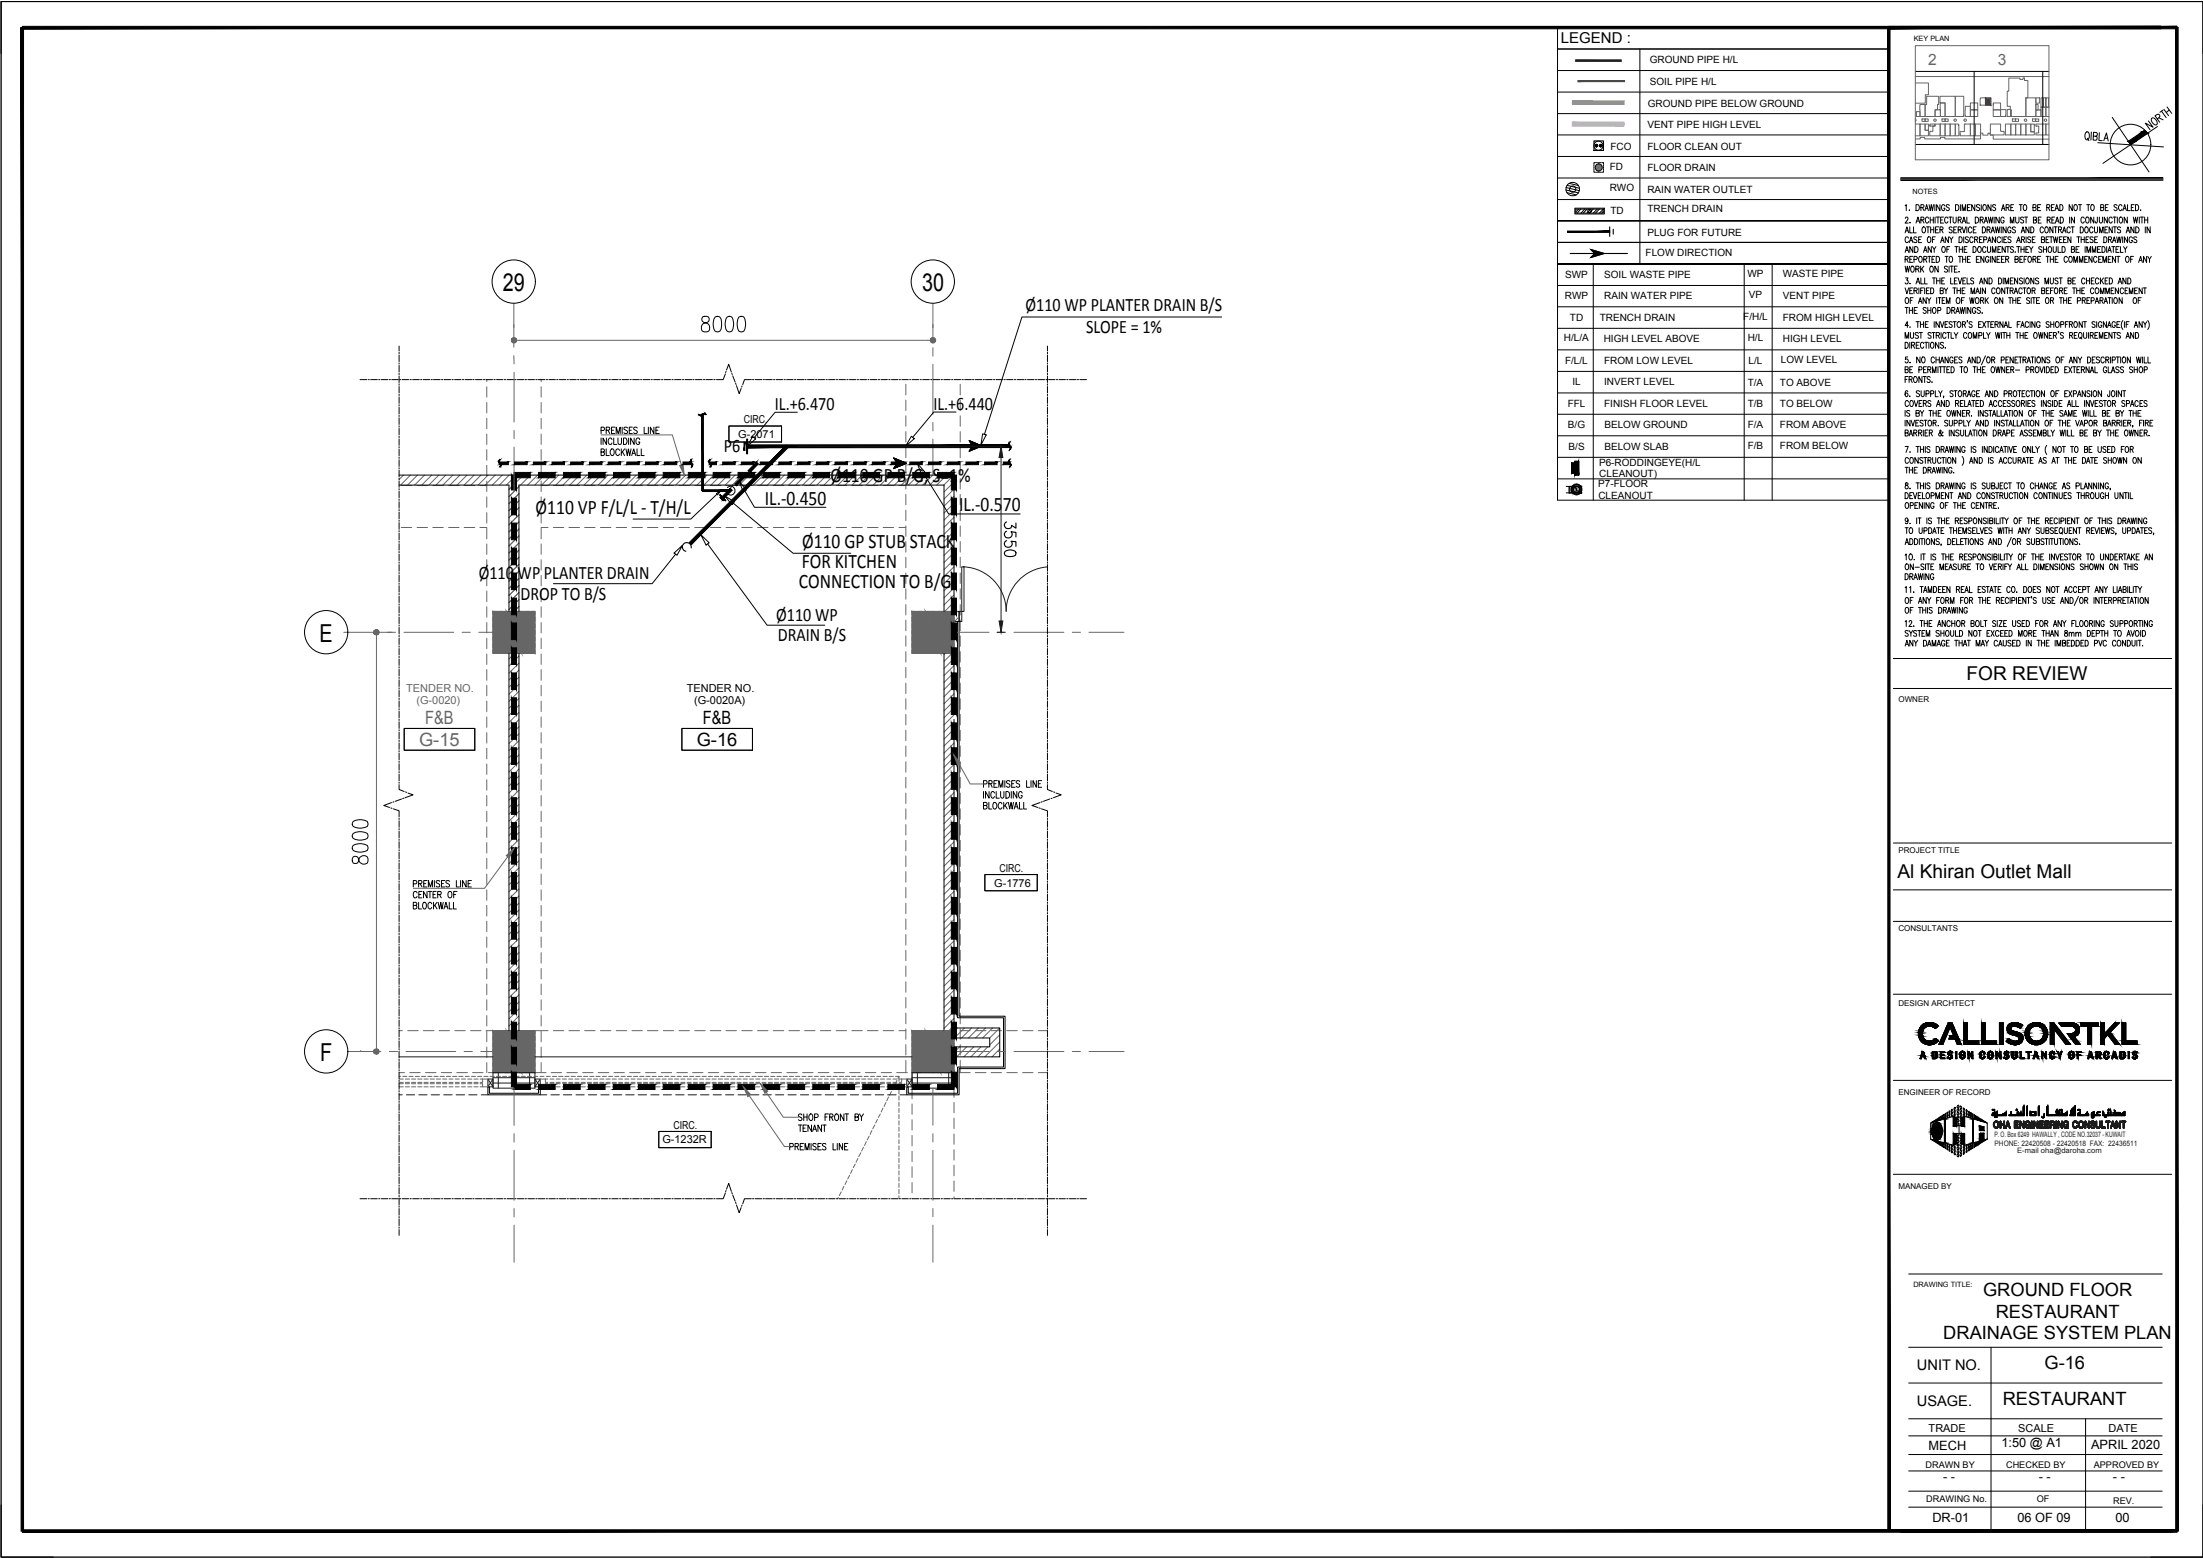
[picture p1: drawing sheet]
<svg xmlns="http://www.w3.org/2000/svg" width="420mm" height="297mm" viewBox="0 0 420 297" stroke-linecap="round" stroke-linejoin="round" font-family="sans-serif">
<defs><g id="words">
<g font-size="4.7">
<text x="95.9" y="55.5">29</text>
<text x="175.9" y="55.5">30</text>
<text x="61" y="122.3">E</text>
<text x="61" y="202.3">F</text>
</g>
<g font-size="3.9">
<text x="158.4" y="92">Ø110 GP B/G, S=1%</text>
<text x="102.2" y="98">Ø110 VP F/L/L - T/H/L</text>
<text x="145.9" y="96.2">IL.-0.450</text>
<text x="182.9" y="97.5">IL.-0.570</text>
<text x="153" y="104.5">Ø110 GP STUB STACK</text>
<text x="152.4" y="112">CONNECTION TO B/G</text>
<text x="152.9" y="108.2">FOR KITCHEN</text>
</g>
<g font-size="3.6">
<text x="195.6" y="59.3">Ø110 WP PLANTER DRAIN B/S</text>
<text x="207.1" y="63.6">SLOPE = 1%</text>
<text x="147.8" y="78.2">IL.+6.470</text>
<text x="178" y="78.1">IL.+6.440</text>
<text x="138" y="86.3">P6</text>
<text x="91.3" y="110.3">Ø110 WP PLANTER DRAIN</text>
<text x="99.3" y="114.5">DROP TO B/S</text>
<text x="148" y="118.3">Ø110 WP</text>
<text x="148.3" y="122.2">DRAIN B/S</text>
<text x="375.1" y="129.6">FOR REVIEW</text>
<text x="361.9" y="167.4">Al Khiran Outlet Mall</text>
</g>
<g font-size="3.5" fill="#666">
<text x="79.9" y="142.2">G-15</text>
<text x="81.1" y="138.1">F&amp;B</text>
</g>
<g font-size="3.5">
<text x="132.9" y="142.2">G-16</text>
<text x="134" y="138.1">F&amp;B</text>
<text x="378.2" y="247">GROUND FLOOR</text>
<text x="380.6" y="251.3">RESTAURANT</text>
<text x="370.6" y="255.2">DRAINAGE SYSTEM PLAN</text>
<text x="389.9" y="261.1">G-16</text>
<text x="382" y="267.9">RESTAURANT</text>
</g>
<g font-size="3" fill="#666">
<text x="367.7" y="12.3">2</text>
<text x="381" y="12.3">3</text>
</g>
<text font-size="2.9" x="297.7" y="8.1">LEGEND :</text>
<g font-size="2.8">
<text x="365.6" y="261.3">UNIT NO.</text>
<text x="365.6" y="268.1">USAGE.</text>
</g>
<g font-size="2.4">
<text x="381.7" y="276">1:50 @ A1</text>
<text x="367.8" y="276.4">MECH</text>
<text x="398.8" y="276.2">APRIL 2020</text>
<text x="370.6" y="282.4">- -</text>
<text x="388.8" y="282.3">- -</text>
<text x="403" y="282.3">- -</text>
<text x="368.6" y="290.2">DR-01</text>
<text x="384.8" y="290.2">06 OF 09</text>
<text x="403.5" y="290.2">00</text>
</g>
<g font-size="2.1">
<text x="140.8" y="83.5">G-2071</text>
<text x="141.9" y="80.7">CIRC.</text>
<text x="131" y="131.9">TENDER NO.</text>
<text x="132.4" y="134.1">(G-0020A)</text>
<text x="190.6" y="166.2">CIRC.</text>
<text x="189.6" y="169">G-1776</text>
<text x="128.4" y="215.2">CIRC.</text>
<text x="126.3" y="218">G-1232R</text>
<text x="367.8" y="273">TRADE</text>
<text x="384.9" y="273">SCALE</text>
<text x="402.1" y="273">DATE</text>
</g>
<g font-size="2.1" fill="#666">
<text x="77.5" y="131.9">TENDER NO.</text>
<text x="79.4" y="134.1">(G-0020)</text>
</g>
<g font-size="1.9">
<text x="314.7" y="16.2">SOIL PIPE H/L</text>
<text x="314.7" y="12.1">GROUND PIPE H/L</text>
<text x="314.3" y="20.4">GROUND PIPE BELOW GROUND</text>
<text x="307.1" y="28.6">FCO</text>
<text x="314.2" y="24.5">VENT PIPE HIGH LEVEL</text>
<text x="314.2" y="28.6">FLOOR CLEAN OUT</text>
<text x="307" y="32.4">FD</text>
<text x="314.2" y="32.7">FLOOR DRAIN</text>
<text x="307" y="36.4">RWO</text>
<text x="307.1" y="40.9">TD</text>
<text x="314.2" y="40.4">TRENCH DRAIN</text>
<text x="314.2" y="36.8">RAIN WATER OUTLET</text>
<text x="314.2" y="45">PLUG FOR FUTURE</text>
<text x="298.5" y="52.9">SWP</text>
<text x="305.9" y="52.9">SOIL WASTE PIPE</text>
<text x="313.9" y="48.9">FLOW DIRECTION</text>
<text x="333.3" y="52.8">WP</text>
<text x="340" y="52.9">WASTE PIPE</text>
<text x="298.4" y="57.1">RWP</text>
<text x="305.9" y="57.1">RAIN WATER PIPE</text>
<text x="333.5" y="56.9">VP</text>
<text x="340" y="57">VENT PIPE</text>
<text x="298.3" y="65.1">H/L/A</text>
<text x="299.4" y="61.2">TD</text>
<text x="305.1" y="61.2">TRENCH DRAIN</text>
<text x="305.9" y="65.2">HIGH LEVEL ABOVE</text>
<text x="332.5" y="61">F/H/L</text>
<text x="333.3" y="65.1">H/L</text>
<text x="340" y="65.2">HIGH LEVEL</text>
<text x="340" y="61.1">FROM HIGH LEVEL</text>
<text x="298.5" y="69.3">F/L/L</text>
<text x="305.9" y="69.3">FROM LOW LEVEL</text>
<text x="333.5" y="69.3">L/L</text>
<text x="339.6" y="69.3">LOW LEVEL</text>
<text x="299" y="77.5">FFL</text>
<text x="299.9" y="73.4">IL</text>
<text x="305.9" y="77.5">FINISH FLOOR LEVEL</text>
<text x="305.9" y="73.4">INVERT LEVEL</text>
<text x="333.3" y="77.6">T/B</text>
<text x="333.3" y="73.6">T/A</text>
<text x="339.5" y="77.6">TO BELOW</text>
<text x="339.5" y="73.6">TO ABOVE</text>
<text x="299" y="81.6">B/G</text>
<text x="306" y="81.6">BELOW GROUND</text>
<text x="333.3" y="81.7">F/A</text>
<text x="339.5" y="81.7">FROM ABOVE</text>
<text x="299.2" y="85.7">B/S</text>
<text x="305" y="88.8">P6-RODDINGEYE(H/L</text>
<text x="306" y="85.7">BELOW SLAB</text>
<text x="333.3" y="85.6">F/B</text>
<text x="339.5" y="85.6">FROM BELOW</text>
<text x="304.8" y="92.9">P7-FLOOR</text>
<text x="304.8" y="95.2">CLEANOUT</text>
<text x="305" y="91">CLEANOUT)</text>
</g>
<g font-size="1.7">
<text x="367.2" y="279.8">DRAWN BY</text>
<text x="382.6" y="279.8">CHECKED BY</text>
<text x="399.3" y="279.8">APPROVED BY</text>
<text x="367.4" y="286.5">DRAWING No.</text>
<text x="388.5" y="286.5">OF</text>
<text x="403" y="286.7">REV.</text>
</g>
<g font-size="1.5">
<text x="362.1" y="133.8">OWNER</text>
<text x="362.1" y="162.6">PROJECT TITLE</text>
<text x="362.1" y="177.6">CONSULTANTS</text>
<text x="362.1" y="191.9">DESIGN ARCHTECT</text>
<text x="362.1" y="208.7">ENGINEER OF RECORD</text>
<text x="362.1" y="226.6">MANAGED BY</text>
</g>
<g font-size="1.4">
<text x="365" y="7.7">KEY PLAN</text>
<text x="364.7" y="36.9">NOTES</text>
<text x="364.9" y="245.4">DRAWING TITLE:</text>
</g>
<g font-size="1.4" fill="#1a1a1a">
<text x="380.4" y="216.8">P. O. Box 6249 HAWALLY , CODE NO.32037 - KUWAIT</text>
<text x="380.4" y="218.5">PHONE: 22420508 - 22420518 FAX: 22436511</text>
<text x="384.7" y="219.9">E-mail oha@daroha.com</text>
</g>
</g></defs>
<!-- layer: General Layout mezz$0$S-280-M_STRUCT_FRAME -->
<g fill="none" stroke="#666" stroke-width=".19">
<path d="M92.8 72.4v.4M92.8 73.7v2M92.8 76.7v2M92.8 79.7v2M103.2 72.4v.4M103.2 73.7v2M103.2 76.7v2M103.2 79.7v2M172.8 73.3v2M172.8 76.3v2M172.8 79.3v2M183.1 73.3v2"/>
<path d="M183.1 76.3v2M183.1 79.3v2M76.5 92.6h2M79.5 92.6h2M82.6 92.6h1.9M85.6 92.6h1.9M88.5 92.6h2.1M91.5 92.6h1.3M92.8 82.7v2M92.8 85.7v2M92.8 88.7v2M92.8 91.7v2"/>
<path d="M92.8 94.7v2M92.8 97.7v2M103.2 82.7v2M103.2 85.7v2M103.2 88.7v2M103.2 91.7v2M103.2 94.7v2M103.2 97.7v2M103.2 92.6h1.3M105.5 92.6h2M108.5 92.6h2M111.5 92.6h2"/>
<path d="M114.5 92.6h2M117.5 92.6h2M120.5 92.6h2M123.5 92.6h2M126.5 92.6h2M129.5 92.6h2M132.5 92.6h2M135.5 92.6h2M138.5 92.6h2M141.5 92.6h2M144.5 92.6h2M147.5 92.6h2"/>
<path d="M150.5 92.6h2M153.5 92.6h1.9M156.5 92.6h2M159.5 92.6h2M162.5 92.6h2M165.4 92.6h2.1M168.4 92.6h2M171.5 92.6h1.3M172.8 82.3v2M172.8 85.3v2M172.8 88.3v2M172.8 91.3v1.9"/>
<path d="M172.8 94.3v2M172.8 97.3v2M183.1 82.3v2M183.1 85.3v2M183.1 88.3v2M183.1 91.3v1.9M183.1 94.3v2M183.1 97.3v2M76.5 100.6h2M79.5 100.6h2M82.6 100.6h1.9M85.6 100.6h1.9"/>
<path d="M88.5 100.6h2.1M91.5 100.6h1.3M92.8 100.7v2M92.8 103.7v2M92.8 106.7v2M92.8 109.7v2M92.8 112.7v2M92.8 115.7v2M92.8 118.7v2M103.2 100.7v2M103.2 103.7v2M103.2 106.7v2"/>
<path d="M103.2 109.7v2M103.2 112.7v2M103.2 115.7v2M103.2 118.7v2M103.2 100.6h1.3M105.5 100.6h2M108.5 100.6h2M111.5 100.6h2M114.5 100.6h2M117.5 100.6h2M120.5 100.6h2M123.5 100.6h2"/>
<path d="M126.5 100.6h2M129.5 100.6h2M132.5 100.6h2M135.5 100.6h2M138.5 100.6h2M141.5 100.6h2M144.5 100.6h2M147.5 100.6h2M150.5 100.6h2M153.5 100.6h1.9M156.5 100.6h2M159.5 100.6h2"/>
<path d="M162.5 100.6h2M165.4 100.6h2.1M168.4 100.6h2M171.5 100.6h1.3M172.8 100.3v2M172.8 103.2v2.1M172.8 106.2v2M172.8 109.2v2M172.8 112.3v1.9M172.8 115.3v1.9M172.8 118.2v2.1M183.1 100.3v2"/>
<path d="M183.1 103.2v2.1M183.1 106.2v2M183.1 109.2v2M183.1 112.3v1.9M183.1 115.3v1.9M183.1 118.2v2.1M92.8 121.7v2M92.8 124.7v2M92.8 127.7v2M92.8 130.7v2M92.8 133.7v2M92.8 136.7v2"/>
<path d="M92.8 139.7v2M103.2 121.7v2M103.2 124.7v2M103.2 127.7v2M103.2 130.7v2M103.2 133.7v2M103.2 136.7v2M103.2 139.7v2M172.8 121.2v2M172.8 124.2v2M172.8 127.2v2M172.8 130.2v2"/>
<path d="M172.8 133.2v2M172.8 136.2v2M172.8 139.2v2M183.1 121.2v2M183.1 124.2v2M183.1 127.2v2M183.1 130.2v2M183.1 133.2v2M183.1 136.2v2M183.1 139.2v2M92.8 142.6v2.1M92.8 145.7v1.9"/>
<path d="M92.8 148.7v2M92.8 151.7v2M92.8 154.7v2M92.8 157.6v2.1M103.2 142.6v2.1M103.2 145.7v1.9M103.2 148.7v2M103.2 151.7v2M103.2 154.7v2M103.2 157.6v2.1M172.8 142.2v2M172.8 145.2v2"/>
<path d="M172.8 148.2v2M172.8 151.2v2M172.8 154.2v2M172.8 157.2v2M183.1 142.2v2M183.1 145.2v2M183.1 148.2v2M183.1 151.2v2M183.1 154.2v2M183.1 157.2v2M92.8 160.6v2M92.8 163.6v2"/>
<path d="M92.8 166.7v1.9M92.8 169.7v1.9M92.8 172.6v2.1M92.8 175.6v2M92.8 178.6v2M103.2 160.6v2M103.2 163.6v2M103.2 166.7v1.9M103.2 169.7v1.9M103.2 172.6v2.1M103.2 175.6v2M103.2 178.6v2"/>
<path d="M172.8 160.2v2M172.8 163.2v2M172.8 166.2v2M172.8 169.2v2M172.8 172.2v2M172.8 175.2v2M172.8 178.2v2M183.1 160.2v2M183.1 163.2v2M183.1 166.2v2M183.1 169.2v2M183.1 172.2v2"/>
<path d="M183.1 175.2v2M183.1 178.2v2M76.1 196.5h.7M77.8 196.5h2M80.7 196.5h2.1M83.7 196.5h2M86.7 196.5h2M89.7 196.5h2M92.7 196.5h2M92.8 181.6v2M92.8 184.6v2M92.8 187.6v2"/>
<path d="M92.8 190.6v2M92.8 193.6v2M92.8 196.6v2M92.8 199.6v2M95.7 196.5h2M98.7 196.5h2M101.7 196.5h2.8M103.2 181.6v2M103.2 184.6v2M103.2 187.6v2M103.2 190.6v2M103.2 193.6v2"/>
<path d="M103.2 196.6v2M103.2 199.6v2M105.5 196.5h2M108.5 196.5h2M111.5 196.5h2M114.5 196.5h2M117.5 196.5h2M120.5 196.5h2M123.5 196.5h2M126.5 196.5h2M129.5 196.5h2M132.5 196.5h2"/>
<path d="M135.5 196.5h2M138.5 196.5h2M141.5 196.5h2M144.5 196.5h2M147.5 196.5h2M150.5 196.5h2M153.5 196.5h1.9M156.5 196.5h2M159.5 196.5h2M162.5 196.5h2M165.4 196.5h2.1M168.4 196.5h2"/>
<path d="M171.5 196.5h1.3M172.8 181.2v2M172.8 184.2v2M172.8 187.2v2M172.8 190.2v2M172.8 193.2v2M172.8 196.2v1.9M172.8 199.2v2M183.1 196.5h1.9M183.1 181.2v2M183.1 184.2v2M183.1 187.2v2"/>
<path d="M183.1 190.2v2M183.1 193.2v2M183.1 196.2v1.9M183.1 199.2v2M186 196.5h2M189 196.5h2M192 196.5h2M195 196.5h2M198 196.5h1.8M76.1 204.5h1M78.1 204.5h2M81.2 204.5h1.9"/>
<path d="M84.2 204.5h1.9M87.1 204.5h2.1M90.1 204.5h2M92.8 202.6v1.9M93.1 204.5h2M96.1 204.5h2M99.1 204.5h2M102.1 204.5h2M103.2 202.6v1.9M105.1 204.5h2M108.1 204.5h2M111.1 204.5h2"/>
<path d="M114.1 204.5h2M117.1 204.5h2M120.1 204.5h2M123.1 204.5h2M126.1 204.5h2M129.1 204.5h2M132.1 204.5h2M135.1 204.5h2M138.1 204.5h2M141.1 204.5h2M144.1 204.5h2M147.1 204.5h2"/>
<path d="M150.1 204.5h2M153.1 204.5h2M156 204.5h2.1M159 204.5h2M162.1 204.5h1.9M165.1 204.5h1.9M168.1 204.5h2M171 204.5h2.1M172.8 202.2v2.3M173.9 204.5v2M173.9 207.5v2M173.9 210.5v2"/>
<path d="M173.9 213.5v2M173.9 216.5v2M173.9 219.5v2M174 204.5h2M177 204.5h2M180 204.5h2M181.9 204.5v1.7M181.9 207.2v2M181.9 210.2v2M181.9 213.2v2M181.9 216.2v2M181.9 219.2v2"/>
<path d="M183 204.5h2M183.1 202.2v2.3M186 204.5h2M189 204.5h2M192 204.5h2M195 204.5h2M198 204.5h1.8M173.9 222.4v2.1M173.9 225.5v1.9M173.9 228.5h.1M181.9 222.2v2M181.9 225.2v1.9"/>
<path d="M181.9 228.2v.3"/>
</g>
<!-- layer: General Layout mezz$0$S-280-M_COLUMN -->
<g fill="none" stroke="#666" stroke-width=".19">
<path d="M94 117.7v.7M94 118.9v.8M94.7 116.6h-.7v.6M95.2 116.6h.7M96.4 116.6h.8M97.7 116.6h.7M98.9 116.6h.8M100.2 116.6h.7M101.4 116.6h.6v.6M102 117.7v.7M102 118.9v.8M173.9 117.7v.7"/>
<path d="M173.9 118.9v.8M174.6 116.6h-.7v.6M175 116.6h.8M176.3 116.6h.8M177.5 116.6h.8M178.8 116.6h.8M180 116.6h.8M181.3 116.6h.6v.6M181.9 117.7v.7M181.9 118.9v.8M94 123.9v.7h.7M94 120.2v.7"/>
<path d="M94 121.4v.8M94 122.7v.7M95.2 124.6h.7M96.4 124.6h.8M97.7 124.6h.7M98.9 124.6h.8M100.2 124.6h.7M102 123.9v.7h-.6M102 120.2v.7M102 121.4v.8M102 122.7v.7M173.9 123.9v.7h.7"/>
<path d="M173.9 120.2v.7M173.9 121.4v.8M173.9 122.7v.7M175 124.6h.8M176.3 124.6h.8M177.5 124.6h.8M178.8 124.6h.8M180 124.6h.8M181.9 123.9v.7h-.6M181.9 120.2v.7M181.9 121.4v.8M181.9 122.7v.7"/>
<path d="M94 197.6v.8M94 198.9v.7M94.7 196.5h-.7v.6M95.2 196.5h.7M96.4 196.5h.8M97.7 196.5h.7M98.9 196.5h.8M100.2 196.5h.7M101.4 196.5h.6v.6M102 197.6v.8M102 198.9v.7M173.9 197.6v.8"/>
<path d="M173.9 198.9v.7M174.6 196.5h-.7v.6M175 196.5h.8M176.3 196.5h.8M177.5 196.5h.8M178.8 196.5h.8M180 196.5h.8M181.3 196.5h.6v.6M181.9 197.6v.8M181.9 198.9v.7M94 203.9v.6h.7M94 200.1v.8"/>
<path d="M94 201.4v.7M94 202.6v.8M95.2 204.5h.7M96.4 204.5h.8M97.7 204.5h.7M98.9 204.5h.8M100.2 204.5h.7M102 203.9v.6h-.6M102 200.1v.8M102 201.4v.7M102 202.6v.8M173.9 203.9v.6h.7"/>
<path d="M173.9 200.1v.8M173.9 201.4v.7M173.9 202.6v.8M175 204.5h.8M176.3 204.5h.8M177.5 204.5h.8M178.8 204.5h.8M180 204.5h.8M181.9 203.9v.6h-.6M181.9 200.1v.8M181.9 201.4v.7M181.9 202.6v.8"/>
</g>
<!-- layer: 01_GROUND FLOOR PLAN$0$ae-00-col-gf-x$0$A-COL-HATCH -->
<g fill="#666" stroke="#666" stroke-width=".19">
<path d="M96.6 116.6h5.4v8z"/>
<path d="M96.6 116.6l5.4 8h-2.6z"/>
<path d="M176.5 116.6h5.4v8z"/>
<path d="M176.5 116.6l5.4 8h-2.5z"/>
<path d="M96.6 196.5h5.4v8z"/>
<path d="M96.6 196.5l5.4 8h-2.6z"/>
<path d="M176.5 196.5h5.4v8z"/>
<path d="M176.5 196.5l5.4 8h-2.5z"/>
<path d="M94 116.6l5.4 8-2.8-8zM94 116.6l5.4 8h-5.4z"/>
<path d="M173.9 116.6l5.5 8-2.9-8zM173.9 116.6l5.5 8h-5.5z"/>
<path d="M94 196.5l5.4 8-2.8-8zM94 196.5l5.4 8h-5.4z"/>
<path d="M173.9 196.5l5.5 8-2.9-8zM173.9 196.5l5.5 8h-5.5z"/>
</g>
<!-- layer: 01_GROUND FLOOR PLAN$0$ae-00-col-gf-x$0$A-COL -->
<path d="M94 116.6h8v8h-8zM173.9 116.6h8v8h-8zM94 196.5h8v8h-8zM173.9 196.5h8v8h-8z" fill="none" stroke="#666" stroke-width=".19"/>
<!-- layer: 01_GROUND FLOOR PLAN$0$A-WA-HATCH -->
<g fill="none" stroke="#666" stroke-width=".19">
<path d="M77 90.6l-.9 .8M78.3 90.6l-1.9 1.9M79.6 90.6l-1.9 1.9M81 90.6l-1.9 1.9M82.3 90.6l-1.9 1.9M83.7 90.6l-1.9 1.9M85 90.6l-1.9 1.9M86.4 90.6l-1.9 1.9M87.7 90.6l-1.9 1.9M89.1 90.6l-1.9 1.9M90.4 90.6l-1.9 1.9M91.7 90.6l-1.9 1.9"/>
<path d="M93.1 90.6l-1.9 1.9M94.4 90.6l-1.9 1.9M95.8 90.6l-1.9 1.9M97.1 90.6l-1.8 1.9M98.5 90.6l-1.9 1.9M99 92.8l-1.9 1.9M99 94.1l-1.9 1.9M99 95.5l-1.9 1.9M99 96.8l-1.9 1.9M99 98.2l-1.9 1.9M99 99.5l-1.9 1.9M99.8 90.6l-2.7 2.7"/>
<path d="M101.2 90.6l-1.9 1.9M102.5 90.6l-1.9 1.9M103.8 90.6l-1.8 1.9M105.2 90.6l-1.9 1.9M106.6 90.6l-2 1.9M107.9 90.6l-1.9 1.9M109.3 90.6l-1.9 1.9M110.6 90.6l-1.9 1.9M111.9 90.6l-1.9 1.9M113.3 90.6l-1.9 1.9M114.6 90.6l-1.9 1.9M116 90.6l-1.9 1.9"/>
<path d="M117.3 90.6l-1.9 1.9M118.7 90.6l-1.9 1.9M120 90.6l-1.9 1.9M121.4 90.6l-1.9 1.9M122.7 90.6l-1.9 1.9M124 90.6l-1.9 1.9M125.4 90.6l-1.9 1.9M126.7 90.6l-1.9 1.9M128.1 90.6l-1.9 1.9M129.4 90.6l-1.9 1.9M130.8 90.6l-1.9 1.9M132.1 90.6l-1.9 1.9"/>
<path d="M133.5 90.6l-1.9 1.9M134.8 90.6l-1.9 1.9M136.1 90.6l-1.9 1.9M137.5 90.6l-1.9 1.9M138.9 90.6l-2 1.9M140.2 90.6l-1.9 1.9M141.5 90.6l-1.8 1.9M142.9 90.6l-1.9 1.9M144.2 90.6l-1.9 1.9M145.6 90.6l-1.9 1.9M146.9 90.6l-1.9 1.9M148.3 90.6l-2 1.9"/>
<path d="M149.6 90.6l-1.9 1.9M151 90.6l-1.9 1.9M152.3 90.6l-1.9 1.9M153.6 90.6l-1.8 1.9M155 90.6l-1.9 1.9M156.3 90.6l-1.9 1.9M157.7 90.6l-1.9 1.9M159 90.6l-1.9 1.9M160.4 90.6l-1.9 1.9M161.7 90.6l-1.9 1.9M163.1 90.6l-1.9 1.9M164.4 90.6l-1.9 1.9"/>
<path d="M165.8 90.6l-1.9 1.9M167.1 90.6l-1.9 1.9M168.4 90.6l-1.9 1.9M169.8 90.6l-1.9 1.9M171.2 90.6l-2 1.9M172.5 90.6l-1.9 1.9M173.8 90.6l-1.9 1.9M175.2 90.6l-1.9 1.9M176.5 90.6l-1.9 1.9M177.9 90.6l-1.9 1.9M179.2 90.6l-1.9 1.9M180.6 90.6l-2 1.9"/>
<path d="M181.9 90.6l-1.9 1.9M181.9 91.9l-1.9 1.9M181.9 93.2l-1.9 2M181.9 94.6l-1.9 1.9M181.9 96l-1.9 1.8M181.9 97.3l-1.9 1.9M181.9 98.6l-1.9 1.9M181.9 100l-1.9 1.9M99 100.9l-1.9 1.9M99 102.2l-1.9 1.9M99 103.5l-1.9 1.9M99 104.9l-1.9 1.9"/>
<path d="M99 106.2l-1.9 1.9M99 107.6l-1.9 1.9M99 108.9l-1.9 1.9M99 110.3l-1.9 1.9M99 111.6l-1.9 1.9M99 113l-1.9 1.9M99 114.3l-1.9 1.9M99 115.6l-.9 1M181.9 101.3l-1.9 1.9M181.9 102.6l-1.9 1.9M181.9 104l-1.9 1.9M181.9 105.4l-1.9 1.9"/>
<path d="M181.9 106.7l-1.9 1.9M181.9 108.1l-1.9 1.8M181.9 109.4l-1.9 1.9M181.9 110.7l-1.9 1.9M181.9 112.1l-1.9 1.9M181.9 113.4l-1.9 1.9M181.9 114.8l-1.7 1.8M181.9 116.1l-.4 .5M98.2 124.6l-1.1 1M99 125.1l-1.9 1.9M99 127.7l-1.9 2M99 131.8l-1.9 1.9"/>
<path d="M99 134.5l-1.9 1.9M99 135.8l-1.9 1.9M99 126.4l-1.9 1.9M99 129.1l-1.9 1.9M99 130.5l-1.9 1.9M99 133.2l-1.9 1.8M99 137.2l-1.9 1.9M99 138.5l-1.9 1.9M99 139.9l-1.9 1.9M180.3 124.6l-.3 .1M181.6 124.6l-1.6 1.5M181.9 125.5l-1.9 2"/>
<path d="M181.9 126.9l-1.9 1.9M181.9 128.2l-1.9 1.9M181.9 129.6l-1.9 1.9M181.9 130.9l-1.9 1.9M181.9 132.3l-1.9 1.9M181.9 133.6l-1.9 1.9M181.9 134.9l-1.9 1.9M181.9 136.3l-1.9 1.9M181.9 137.7l-1.9 1.9M181.9 139l-1.9 1.9M99 141.2l-1.9 1.9M99 142.6l-1.9 1.9"/>
<path d="M99 143.9l-1.9 1.9M99 147.9l-1.9 1.9M99 149.3l-1.9 1.9M99 150.7l-1.9 1.9M99 156l-1.9 1.9M99 157.4l-1.9 1.9M99 145.3l-1.9 1.9M99 146.6l-1.9 1.9M99 152l-1.9 1.9M99 153.4l-1.9 1.8M99 154.7l-1.9 1.9M99 158.7l-1.9 1.9"/>
<path d="M181.9 140.4l-1.9 1.8M181.9 141.7l-1.9 1.9M181.9 143l-1.9 1.9M181.9 144.4l-1.9 1.9M181.9 145.7l-1.9 1.9M181.9 147.1l-1.9 1.9M181.9 148.4l-1.9 1.9M181.9 149.8l-1.9 1.9M181.9 151.1l-1.9 1.9M181.9 152.5l-1.9 1.9M181.9 153.8l-1.9 1.9M181.9 155.1l-1.9 1.9"/>
<path d="M181.9 156.5l-1.9 1.9M181.9 157.8l-1.9 2M181.9 159.2l-1.9 1.9M99 166.8l-1.9 1.9M99 173.5l-1.9 1.9M99 174.9l-1.9 1.9M99 176.2l-1.9 1.9M99 160l-1.9 2M99 161.4l-1.9 1.9M99 162.8l-1.9 1.9M99 164.1l-1.9 1.9M99 165.5l-1.9 1.8"/>
<path d="M99 168.1l-1.9 1.9M99 169.5l-1.9 1.9M99 170.8l-1.9 1.9M99 172.2l-1.9 1.9M99 177.6l-1.9 1.9M99 178.9l-1.9 1.9M181.9 160.5l-1.9 1.9M181.9 161.9l-1.9 1.9M181.9 163.2l-1.9 1.9M181.9 164.6l-1.9 1.9M181.9 165.9l-1.9 1.9M181.9 167.2l-1.9 1.9"/>
<path d="M181.9 168.6l-1.9 1.9M181.9 170l-1.9 1.9M181.9 171.3l-1.9 1.9M181.9 172.7l-1.9 1.8M181.9 174l-1.9 1.9M181.9 175.3l-1.9 1.9M181.9 176.7l-1.9 1.9M181.9 178l-1.9 1.9M181.9 179.4l-1.9 1.9M99 180.2l-1.9 1.9M99 181.6l-1.9 1.9M99 183l-1.9 1.9"/>
<path d="M99 184.3l-1.9 1.9M99 189.7l-1.9 1.9M99 185.6l-1.9 1.9M99 187l-1.9 1.9M99 188.3l-1.9 1.9M99 191l-1.9 1.9M99 192.3l-1.9 2M99 193.7l-1.9 1.9M99 195.1l-1.5 1.4M99 196.4l-.1 .1M181.9 180.7l-1.9 1.9M181.9 182.1l-1.9 1.9"/>
<path d="M181.9 183.4l-1.9 1.9M181.9 184.8l-1.9 1.9M181.9 186.1l-1.9 1.9M181.9 187.4l-1.9 1.9M181.9 188.8l-1.9 1.9M181.9 190.1l-1.9 2M181.9 191.5l-1.9 1.9M181.9 192.8l-1.9 1.9M181.9 194.2l-1.9 1.9M181.9 195.5l-.9 1"/>
</g>
<!-- layer: 01_GROUND FLOOR PLAN$0$AE-00-GF-WA-X$0$A-DOOR -->
<path d="M182.9 116.6h.5v1.9h-.5zM183.4 108.1h.5v8.5h-.5zM183.8 108.1a8.5 8.5 0 0 1 8.1 8.5 8.5 8.5 0 0 1 7.8-8.5" fill="none" stroke="#1a1a1a" stroke-width=".19"/>
<!-- layer: 01_GROUND FLOOR PLAN$0$AE-00-GF-WA-X$0$A-WALL_INT -->
<path d="M181.9 116.6h1v1.9h-1M181.9 196h8.8v5.5h-8.8v-1.9h6.9v-1.7h-6.9z" fill="none" stroke="#000" stroke-width=".19"/>
<!-- layer: 01_GROUND FLOOR PLAN$0$AE-00-GF-WA-X$0$A-WA-HATCH -->
<g fill="none" stroke="#666" stroke-width=".19">
<path d="M182.6 116.6l-.7 .6M182.9 117.6l-.9 .9M182.6 196l-.7 .6M183 199.6l-1.1 1.1M183.9 196l-1.9 1.9M184.4 199.6l-1.9 1.9M185.3 196l-1.9 1.9M185.7 199.6l-1.9 1.9M186.6 196l-1.9 1.9M187.1 199.6l-1.9 1.9M188 196l-1.9 1.9M188.4 199.6l-1.9 1.9"/>
<path d="M189.3 196l-1.9 1.9M190.7 196l-1.9 1.9M190.7 197.3l-1.9 1.9M190.7 198.7l-2.9 2.8M190.7 200l-1.5 1.5M190.7 201.4l-.2 .1"/>
</g>
<!-- layer: 01_GROUND FLOOR PLAN$0$A-WALL_INT -->
<path d="M76.1 92.5h21v24.1M76.1 90.6h105.8v26M99 116.6v-24.1h81v24.1M97.1 124.6v71.9M99 124.6v71.9M180 124.6v71.9M181.9 124.6v10.6M181.9 137.1v59.4" fill="none" stroke="#000" stroke-width=".19"/>
<!-- layer: 01_GROUND FLOOR PLAN$0$A-FLOR-OVHD -->
<g fill="none" stroke="#666" stroke-width=".19">
<path d="M76.1 205.2h.3M76.8 205.2h.8M78 205.2h.8M79.2 205.2h.8M80.4 205.2h.8M81.6 205.2h.8M82.8 205.2h.8M83.9 205.2h.9M85.1 205.2h.8M86.3 205.2h.8M87.5 205.2h.8M88.7 205.2h.8"/>
<path d="M89.9 205.2h.8M91.1 205.2h.8M92.3 205.2h.8M93.5 205.2h.8M94.7 205.2h.8M95.8 205.2h.8M97 205.2h.8M98.2 205.2h.8M99.4 205.2h.8M100.6 205.2h.8M101.8 205.2h.8M103 205.2h.8"/>
<path d="M104.2 205.2h.7M105.4 205.2h.8M106.6 205.2h.8M107.7 205.2h.8M108.9 205.2h.8M110.1 205.2h.8M111.3 205.2h.8M112.5 205.2h.8M113.7 205.2h.8M114.9 205.2h.8M116.1 205.2h.7M117.3 205.2h.7"/>
<path d="M118.4 205.2h.9M119.6 205.2h.8M120.8 205.2h.8M122 205.2h.8M123.2 205.2h.8M124.4 205.2h.8M125.6 205.2h.8M126.8 205.2h.8M128 205.2h.7M129.2 205.2h.7M130.3 205.2h.8M131.5 205.2h.8"/>
<path d="M132.7 205.2h.8M133.9 205.2h.8M135.1 205.2h.8M136.3 205.2h.8M137.5 205.2h.8M138.6 205.2h.8M139.9 205.2h.7M141.1 205.2h.7M142.2 205.2h.8M143.4 205.2h.8M144.6 205.2h.8M145.8 205.2h.8"/>
<path d="M147 205.2h.8M148.2 205.2h.8M149.4 205.2h.8M150.5 205.2h.8M151.7 205.2h.8M153 205.2h.7M154.1 205.2h.8M155.3 205.2h.8M156.5 205.2h.8M157.7 205.2h.8M158.9 205.2h.8M160.1 205.2h.8"/>
<path d="M161.2 205.2h.9M162.4 205.2h.8M163.6 205.2h.8M164.2 219.8l-.4 .7M164.7 218.7l-.4 .7M164.8 205.2h.8M165.2 217.7l-.3 .7M165.8 216.6l-.4 .7M166 205.2h.8M166.3 215.5l-.4 .8M166.8 214.5l-.3 .7M167.2 205.2h.8"/>
<path d="M167.3 213.4l-.3 .7M167.9 212.4l-.4 .6M168.4 211.3l-.3 .7M168.4 205.2h.8M169 210.2l-.4 .7M169.5 209.2l-.4 .7M169.6 205.2h.8M170 208.1l-.3 .7M170.6 207l-.4 .8M170.8 205.2h.7M171.1 206l-.4 .7M171.5 205.2l-.3 .4"/>
<path d="M171.5 205.2v.9M171.5 206.6v.7M171.5 207.8v.8M171.5 208.9v.8M171.5 210.1v.8M171.5 211.3v.8M171.5 212.5v.8M171.5 213.7v.8M171.5 214.9v.8M171.5 216.1v.8M171.5 217.3v.7M171.5 218.5v.7"/>
<path d="M171.5 219.7v.8M159.9 228.3l-.1 .2M160.4 227.2l-.3 .8M161 226.2l-.4 .7M161.5 225.1l-.3 .7M162.1 224.1l-.4 .7M162.6 223l-.4 .7M163.1 221.9l-.4 .7M163.6 220.9l-.3 .7M171.5 220.8v.8M171.5 222v.8M171.5 223.2v.8"/>
<path d="M171.5 224.4v.8M171.5 225.6v.8M171.5 226.8v.8M171.5 228v.5"/>
</g>
<path d="M182.6 118.5v75.5h8.8v9.4h-8.8v5h-9.4v-1.2h-.3v1.5h10v-5h8.8v-10h-8.8v-75.2M93 207.2h.3v1.2h9.4v-1.2h.3v1.5h-10z" fill="none" stroke="#000" stroke-width=".19"/>
<!-- layer: 01_GROUND FLOOR PLAN$0$AE-00-GF PLAN-ISK-X$0$A-FLOR-OVHD -->
<g fill="none" stroke="#1a1a1a" stroke-width=".19">
<path d="M76.1 208.7h.6M77.5 208.7h1.6M79.9 208.7h1.5M82.3 208.7h1.5M84.6 208.7h1.6M87 208.7h1.6M89.4 208.7h1.6M91.8 208.7h1.2M103 208.7h1.3M105.1 208.7h1.6M107.4 208.7h1.7M109.9 208.7h1.5"/>
<path d="M112.2 208.7h1.6M114.6 208.7h1.6M117 208.7h1.6M119.3 208.7h1.6M121.7 208.7h1.6M124.1 208.7h1.6M126.5 208.7h1.6M128.9 208.7h1.6M131.2 208.7h1.6M133.6 208.7h1.6M136 208.7h1.6M138.4 208.7h1.6"/>
<path d="M140.8 208.7h1.5M143.1 208.7h1.6M145.5 208.7h1.6M147.9 208.7h1.6M150.3 208.7h1.5M152.7 208.7h1.5M155 208.7h1.6M157.4 208.7h1.6M159.8 208.7h1.6M162.2 208.7h1.5M164.5 208.7h1.6M166.9 208.7h1.6"/>
<path d="M169.3 208.7h1.6M171.7 208.7h1.2"/>
</g>
<path d="M76.1 201.5h17.9M102 201.5h71.9" fill="none" stroke="#1a1a1a" stroke-width=".19"/>
<!-- layer: 01_GROUND FLOOR PLAN$0$AE-00-GF PLAN-ISK-X$0$A-Steel Frame -->
<g fill="none" stroke="#1a1a1a" stroke-width=".19">
<path d="M93 205.7h1v1.5h-1zM93 205.7l1 1.5M94 204.5h8v3h-8zM94 205.7l-1 1.5M94 206.5h8M94 205.5h8M95 204.5v3M101 204.5v3M102 205.7h1v1.5h-1zM102 205.7l1 1.5M103 205.7l-1 1.5M172.9 205.7h1v1.5h-1z"/>
<path d="M172.9 205.7l1 1.5M173.9 204.5h8v3h-8zM173.9 206.5h8M173.9 205.5h8M173.9 205.7l-1 1.5M175 204.5v3M180.9 204.5v3"/>
</g>
<g fill="none" stroke="#666" stroke-width=".19">
<path d="M76.1 206.4h.8M76.1 205.7h.8M76.1 206.6h.8M76.1 207.2h.8M77.3 206.4h.8M77.3 205.7h.8M77.3 206.6h.8M77.3 207.2h.8M78.5 206.4h.8M78.5 205.7h.8M78.5 206.6h.8M78.5 207.2h.8"/>
<path d="M79.7 206.4h.8M79.7 205.7h.8M79.7 206.6h.8M79.7 207.2h.8M80.9 206.4h.8M80.9 205.7h.8M80.9 206.6h.8M80.9 207.2h.8M82 206.4h.8M82 205.7h.8M82 206.6h.8M82 207.2h.8"/>
<path d="M83.2 206.4h.8M83.2 205.7h.8M83.2 206.6h.8M83.2 207.2h.8M84.4 206.4h.8M84.4 205.7h.8M84.4 206.6h.8M84.4 207.2h.8M85.6 206.4h.8M85.6 205.7h.8M85.6 206.6h.8M85.6 207.2h.8"/>
<path d="M86.8 206.4h.8M86.8 205.7h.8M86.8 206.6h.8M86.8 207.2h.8M88 206.4h.8M88 205.7h.8M88 206.6h.8M88 207.2h.8M89.2 206.4h.8M89.2 205.7h.8M89.2 206.6h.8M89.2 207.2h.8"/>
<path d="M90.4 206.4h.8M90.4 205.7h.8M90.4 206.6h.8M90.4 207.2h.8M91.6 206.4h.4M91.6 205.7h.4M91.6 206.6h.4M91.6 207.2h.4M92 205.7h1v.6M92 206.7v.5h1v-.5M92 205.7v.6M103 206.7v.5h1v-.5"/>
<path d="M104 205.7h-1v.6M104 206.4h.5M104 205.7h.5M104 206.6h.5M104 207.2h.5M104 205.7v.6M104.9 206.4h.8M104.9 205.7h.8M104.9 206.6h.8M104.9 207.2h.8M106.1 206.4h.7M106.1 205.7h.7"/>
<path d="M106.1 206.6h.7M106.1 207.2h.7M107.3 206.4h.7M107.3 205.7h.7M107.3 206.6h.7M107.3 207.2h.7M108.5 206.4h.8M108.5 205.7h.8M108.5 206.6h.8M108.5 207.2h.8M109.6 206.4h.8M109.6 205.7h.8"/>
<path d="M109.6 206.6h.8M109.6 207.2h.8M110.8 206.4h.8M110.8 205.7h.8M110.8 206.6h.8M110.8 207.2h.8M112 206.4h.8M112 205.7h.8M112 206.6h.8M112 207.2h.8M113.2 206.4h.8M113.2 205.7h.8"/>
<path d="M113.2 206.6h.8M113.2 207.2h.8M114.4 206.4h.8M114.4 205.7h.8M114.4 206.6h.8M114.4 207.2h.8M115.6 206.4h.8M115.6 205.7h.8M115.6 206.6h.8M115.6 207.2h.8M116.8 206.4h.8M116.8 205.7h.8"/>
<path d="M116.8 206.6h.8M116.8 207.2h.8M118 206.4h.7M118 205.7h.7M118 206.6h.7M118 207.2h.7M119.2 206.4h.7M119.2 205.7h.7M119.2 206.6h.7M119.2 207.2h.7M120.4 206.4h.7M120.4 205.7h.7"/>
<path d="M120.4 206.6h.7M120.4 207.2h.7M121.5 206.4h.8M121.5 205.7h.8M121.5 206.6h.8M121.5 207.2h.8M122.7 206.4h.8M122.7 205.7h.8M122.7 206.6h.8M122.7 207.2h.8M123.9 206.4h.8M123.9 205.7h.8"/>
<path d="M123.9 206.6h.8M123.9 207.2h.8M125.1 206.4h.8M125.1 205.7h.8M125.1 206.6h.8M125.1 207.2h.8M126.3 206.4h.8M126.3 205.7h.8M126.3 206.6h.8M126.3 207.2h.8M127.5 206.4h.8M127.5 205.7h.8"/>
<path d="M127.5 206.6h.8M127.5 207.2h.8M128.7 206.4h.8M128.7 205.7h.8M128.7 206.6h.8M128.7 207.2h.8M129.8 206.4h.8M129.8 205.7h.8M129.8 206.6h.8M129.8 207.2h.8M131.1 206.4h.7M131.1 205.7h.7"/>
<path d="M131.1 206.6h.7M131.1 207.2h.7M132.2 206.4h.8M132.2 205.7h.8M132.2 206.6h.8M132.2 207.2h.8M133.4 206.4h.8M133.4 205.7h.8M133.4 206.6h.8M133.4 207.2h.8M134.6 206.4h.8M134.6 205.7h.8"/>
<path d="M134.6 206.6h.8M134.6 207.2h.8M135.8 206.4h.8M135.8 205.7h.8M135.8 206.6h.8M135.8 207.2h.8M137 206.4h.8M137 205.7h.8M137 206.6h.8M137 207.2h.8M138.2 206.4h.8M138.2 205.7h.8"/>
<path d="M138.2 206.6h.8M138.2 207.2h.8M139.4 206.4h.8M139.4 205.7h.8M139.4 206.6h.8M139.4 207.2h.8M140.5 206.4h.9M140.5 205.7h.9M140.5 206.6h.9M140.5 207.2h.9M141.7 206.4h.8M141.7 205.7h.8"/>
<path d="M141.7 206.6h.8M141.7 207.2h.8M143 206.4h.7M143 205.7h.7M143 206.6h.7M143 207.2h.7M144.1 206.4h.8M144.1 205.7h.8M144.1 206.6h.8M144.1 207.2h.8M145.3 206.4h.8M145.3 205.7h.8"/>
<path d="M145.3 206.6h.8M145.3 207.2h.8M146.5 206.4h.8M146.5 205.7h.8M146.5 206.6h.8M146.5 207.2h.8M147.7 206.4h.8M147.7 205.7h.8M147.7 206.6h.8M147.7 207.2h.8M148.9 206.4h.8M148.9 205.7h.8"/>
<path d="M148.9 206.6h.8M148.9 207.2h.8M150.1 206.4h.8M150.1 205.7h.8M150.1 206.6h.8M150.1 207.2h.8M151.3 206.4h.8M151.3 205.7h.8M151.3 206.6h.8M151.3 207.2h.8M152.4 206.4h.8M152.4 205.7h.8"/>
<path d="M152.4 206.6h.8M152.4 207.2h.8M153.6 206.4h.8M153.6 205.7h.8M153.6 206.6h.8M153.6 207.2h.8M154.8 206.4h.8M154.8 205.7h.8M154.8 206.6h.8M154.8 207.2h.8M156 206.4h.8M156 205.7h.8"/>
<path d="M156 206.6h.8M156 207.2h.8M157.2 206.4h.8M157.2 205.7h.8M157.2 206.6h.8M157.2 207.2h.8M158.4 206.4h.8M158.4 205.7h.8M158.4 206.6h.8M158.4 207.2h.8M159.6 206.4h.8M159.6 205.7h.8"/>
<path d="M159.6 206.6h.8M159.6 207.2h.8M160.8 206.4h.8M160.8 205.7h.8M160.8 206.6h.8M160.8 207.2h.8M162 206.4h.8M162 205.7h.8M162 206.6h.8M162 207.2h.8M163.2 206.4h.8M163.2 205.7h.8"/>
<path d="M163.2 206.6h.8M163.2 207.2h.8M164.3 206.4h.8M164.3 205.7h.8M164.3 206.6h.8M164.3 207.2h.8M165.5 206.4h.8M165.5 205.7h.8M165.5 206.6h.8M165.5 207.2h.8M166.7 206.4h.8M166.7 205.7h.8"/>
<path d="M166.7 206.6h.8M166.7 207.2h.8M167.9 206.4h.8M167.9 205.7h.8M167.9 206.6h.8M167.9 207.2h.8M169.1 206.4h.8M169.1 205.7h.8M169.1 206.6h.8M169.1 207.2h.8M170.3 206.4h.8M170.3 205.7h.8"/>
<path d="M170.3 206.6h.8M170.3 207.2h.8M171.5 206.6h.5v.3M171.5 206.4h.5M171.5 205.7h.5M171.5 207.2h.5M172 205.7h.9v.6M172 206.7v.5h.9v-.5M172 205.7v.6"/>
</g>
<!-- layer: 01_GROUND FLOOR PLAN$0$AE-00-GF PLAN-ISK-X$0$A-WA-HATCH -->
<path d="M180 196.5h1.9" fill="none" stroke="#666" stroke-width=".19"/>
<!-- layer: AE-GRID-B1-X$0$A-GRID -->
<g fill="none" stroke="#666" stroke-width=".19">
<path d="M98 57.9v8.3M177.9 57.9v6.8M98 67.8v1.6M98 71v9.5M177.9 66.3v1.6M177.9 69.5v9.5M98 82.1v1.5M98 85.2v8.4M177.9 80.5v1.7M177.9 83.7v6.9M65.6 120.6h6.7M73.9 120.6h1.5"/>
<path d="M77 120.6h9.5M88.1 120.6h1.6M91.3 120.6h6.7M181.9 120.6h6.7M190.2 120.6h1.6M193.4 120.6h9.5M204.5 120.6h1.6M207.7 120.6h6.7M66.3 200.5h6.3M74.3 200.5h1.5M77.4 200.5h9.5M88.5 200.5h1.6"/>
<path d="M91.7 200.5h6.3M98 207.5v7.1M98 216.1v1.6M98 219.3v9.5M177.9 207.5v7M177.9 216.1v1.6M177.9 219.3v9.5M181.9 200.5h6.7M190.2 200.5h1.6M193.4 200.5h9.5M204.5 200.5h1.6M207.7 200.5h6.7"/>
<path d="M98 230.4v1.6M98 233.6v7.1M177.9 230.4v1.6M177.9 233.6v7.1"/>
</g>
<!-- layer: AE-GRID-B1-X$0$A-GRID-IDEN -->
<g fill="none" stroke="#000" stroke-width=".19">
<circle cx="98" cy="53.7" r="4.1"/>
<circle cx="177.9" cy="53.7" r="4.1"/>
<circle cx="62.2" cy="120.5" r="4.1"/>
<circle cx="62.2" cy="200.5" r="4.1"/>
</g>
<!-- layer: AE-GRID-B1-X$0$A-GRID-DIM -->
<path d="M98 61.9v.6M99 64.9h78M177.9 61.9v.6M71.8 121.6v77.9M72.2 120.6h2.6M68.8 200.5h.1" fill="none" stroke="#666" stroke-width=".19"/>
<!-- layer: 0 -->
<g fill="#666" stroke="#666" stroke-width=".19">
<path d="M71.5 120.1l.3 .5v-.6zM71.3 120.3l.2-.2 .3 .5zM71.3 120.3v.3h.5z"/>
<path d="M71.3 120.6v.2l.5-.2zM71.3 120.8l.5-.2-.3 .4zM71.8 120.6l-.3 .4 .3 .1z"/>
<path d="M71.8 120.6v.5l.3-.1zM71.8 120.6l.4 .2-.1 .2zM71.8 120.6l.4 .2 .1-.2z"/>
<path d="M71.8 120.6h.5l-.1-.3zM72.1 120.1l.1 .2-.4 .3zM71.8 120v.6l.3-.5z"/>
<path d="M71.8 200.5v.5l.3-.1zM71.8 200.5l.4 .2-.1 .2zM71.8 200.5l.4 .2 .1-.2z"/>
<path d="M71.8 200.5h.5l-.1-.3zM72.1 200.1l.1 .1-.4 .3zM71.8 200v.5l.3-.4z"/>
<path d="M71.5 200.1l.3 .4v-.5zM71.3 200.2l.2-.1 .3 .4zM71.3 200.2v.3h.5z"/>
<path d="M71.3 200.5v.2l.5-.2zM71.3 200.7l.5-.2-.3 .4zM71.8 200.5l-.3 .4 .3 .1z"/>
<path d="M97.5 64.9l.1 .2 .4-.2zM97.6 65.1l.4-.2-.2 .4zM98 64.9l-.2 .4 .2 .1z"/>
<path d="M98 64.9v.5l.3-.1zM98 64.9l.5 .2-.2 .2zM98 64.9l.5 .2v-.2z"/>
<path d="M98 64.9h.5v-.3zM98.3 64.5l.2 .1-.5 .3zM98 64.4v.5l.3-.4z"/>
<path d="M97.8 64.5l.2 .4v-.5zM97.6 64.6l.2-.1 .2 .4zM97.6 64.6l-.1 .3h.5z"/>
<path d="M177.9 64.9h.5v-.3zM178.2 64.5l.2 .1-.5 .3zM177.9 64.4v.5l.3-.4z"/>
<path d="M177.7 64.5l.2 .4v-.5zM177.7 64.5l.2 .4-.4-.3zM177.5 64.6l-.1 .3h.5z"/>
<path d="M177.4 64.9l.1 .2 .4-.2zM177.5 65.1l.4-.2-.2 .4zM177.9 64.9l-.2 .4 .2 .1z"/>
<path d="M177.9 64.9v.5l.3-.1zM177.9 64.9l.5 .2-.2 .2zM177.9 64.9l.5 .2v-.2z"/>
</g>
<path d="M98.5 64.9h.5M177 64.9h.4M71.8 121.1v.5M71.8 199.5v.5" fill="none" stroke="#666" stroke-width=".19"/>
<!-- layer: AE-GRID-B1-X$0$A-GRID-DIM -->
<path d="M134 60.4a.67 .67 0 0 0 .2 1.1 1.04 1.04 0 0 1 1 .5 1.04 1.04 0 0 1-.1 1.1 .88 .88 0 0 1-1.3-.4 1.03 1.03 0 0 1 1.1-1.2 .61 .61 0 0 0 .4-.7 .61 .61 0 0 0-.5-.5zM136.4 60.4l.5-.1a1.34 1.34 0 0 1 .7 1.7l-.1 .7-.2 .4-.6 .2a1.41 1.41 0 0 1-.7-1.7l.1-.7zM138.7 60.4l.3-.1 .6 .1a2.82 2.82 0 0 1 0 2.7l-.6 .2a1.41 1.41 0 0 1-.7-1.7l.1-.7zM140.9 60.4l.4-.1 .6 .1a2.82 2.82 0 0 1 0 2.7l-.4 .2-.6-.2a2.82 2.82 0 0 1 0-2.7zM67.4 158.9a2.79 2.79 0 0 1 2.7 0l.1 .3-.1 .6a2.82 2.82 0 0 1-2.7 0l-.2-.3zM67.4 156.6a2.79 2.79 0 0 1 2.7 0l.1 .4-.1 .6a2.82 2.82 0 0 1-2.7 0l-.2-.4zM67.4 163.4a.77 .77 0 0 0 .2 1.2l.6-.1 .1-.2a.98 .98 0 0 1 .7-1.1 .98 .98 0 0 1 1.2 .5 .88 .88 0 0 1-.7 1.1 .88 .88 0 0 1-1-.7l-.2-.5a.64 .64 0 0 0-.9-.2zM67.4 161.2a2.79 2.79 0 0 1 2.7 0l.1 .3-.1 .6a2.82 2.82 0 0 1-2.7 0l-.2-.3z" fill="none" stroke="#000" stroke-width=".19"/>
<!-- layer: LEASE LINE -->
<g fill="#000" stroke="#000" stroke-width=".19">
<path d="M97.5 95v3.2h1zM97.5 95h1v3.2z"/>
<path d="M97.5 90.6v2.8h1zM97.5 90.6h1v2.8z"/>
<path d="M98 90.1v1l3.1-1zM98 91.1l3.1-1v1z"/>
<path d="M102.7 90.1v1l3.2-1zM102.7 91.1l3.2-1v1z"/>
<path d="M107.5 90.1v1l3.2-1zM107.5 91.1l3.2-1v1z"/>
<path d="M112.2 90.1v1l3.2-1zM112.2 91.1l3.2-1v1z"/>
<path d="M117 90.1v1l3.1-1zM117 91.1l3.1-1v1z"/>
<path d="M121.8 90.1v1l3.1-1zM121.8 91.1l3.1-1v1z"/>
<path d="M126.5 90.1v1l3.2-1zM126.5 91.1l3.2-1v1z"/>
<path d="M131.3 90.1v1l3.2-1zM131.3 91.1l3.2-1v1z"/>
<path d="M136 90.1v1l3.2-1zM136 91.1l3.2-1v1z"/>
<path d="M140.8 90.1v1l3.1-1zM140.8 91.1l3.1-1v1z"/>
<path d="M145.5 90.1v1l3.2-1zM145.5 91.1l3.2-1v1z"/>
<path d="M150.3 90.1v1l3.2-1zM150.3 91.1l3.2-1v1z"/>
<path d="M155.1 90.1v1l3.1-1zM155.1 91.1l3.1-1v1z"/>
<path d="M159.8 90.1v1l3.2-1zM159.8 91.1l3.2-1v1z"/>
<path d="M164.5 90.1v1l3.2-1zM164.5 91.1l3.2-1v1z"/>
<path d="M169.3 90.1v1l3.2-1zM169.3 91.1l3.2-1v1z"/>
<path d="M174.1 90.1v1l3.1-1zM174.1 91.1l3.1-1v1z"/>
<path d="M178.8 90.1v1l3.1-1zM178.8 91.1l3.1-1v1z"/>
<path d="M181.4 90.6l1 2.8v-2.8zM181.4 90.6l1 2.8h-1z"/>
<path d="M181.4 95l1 3.2v-3.2zM181.4 95l1 3.2h-1z"/>
<path d="M181.4 99.7l1 3.2v-3.2zM181.4 99.7l1 3.2h-1z"/>
<path d="M97.5 114v3.2h1zM97.5 114h1v3.2z"/>
<path d="M97.5 109.2v3.2h1zM97.5 109.2h1v3.2z"/>
<path d="M97.5 104.5v3.2h1zM97.5 104.5h1v3.2z"/>
<path d="M97.5 99.7v3.2h1zM97.5 99.7h1v3.2z"/>
<path d="M181.4 104.5l1 3.2v-3.2zM181.4 104.5l1 3.2h-1z"/>
<path d="M181.4 109.2l1 3.2v-3.2zM181.4 109.2l1 3.2h-1z"/>
<path d="M181.4 114l1 3.2v-3.2zM181.4 114l1 3.2h-1z"/>
<path d="M181.4 118.8l1 3.1v-3.1zM181.4 118.8l1 3.1h-1z"/>
<path d="M97.5 133v3.2h1zM97.5 133h1v3.2z"/>
<path d="M97.5 128.3v3.2h1zM97.5 128.3h1v3.2z"/>
<path d="M97.5 123.5v3.2h1zM97.5 123.5h1v3.2z"/>
<path d="M97.5 118.8v3.1h1zM97.5 118.8h1v3.1z"/>
<path d="M181.4 123.5l1 3.2v-3.2zM181.4 123.5l1 3.2h-1z"/>
<path d="M181.4 128.3l1 3.2v-3.2zM181.4 128.3l1 3.2h-1z"/>
<path d="M181.4 133l1 3.2v-3.2zM181.4 133l1 3.2h-1z"/>
<path d="M181.4 137.8l1 3.2v-3.2zM181.4 137.8l1 3.2h-1z"/>
<path d="M97.5 152.1v3.2h1zM97.5 152.1h1v3.2z"/>
<path d="M97.5 147.3v3.2h1zM97.5 147.3h1v3.2z"/>
<path d="M97.5 142.6v3.1h1zM97.5 142.6h1v3.1z"/>
<path d="M97.5 137.8v3.2h1zM97.5 137.8h1v3.2z"/>
<path d="M181.4 142.6l1 3.1v-3.1zM181.4 142.6l1 3.1h-1z"/>
<path d="M181.4 147.3l1 3.2v-3.2zM181.4 147.3l1 3.2h-1z"/>
<path d="M181.4 152.1l1 3.2v-3.2zM181.4 152.1l1 3.2h-1z"/>
<path d="M181.4 156.8l1 3.2v-3.2zM181.4 156.8l1 3.2h-1z"/>
<path d="M97.5 175.9v3.2h1zM97.5 175.9h1v3.2z"/>
<path d="M97.5 171.1v3.2h1zM97.5 171.1h1v3.2z"/>
<path d="M97.5 166.4v3.1h1zM97.5 166.4h1v3.1z"/>
<path d="M97.5 161.6v3.1h1zM97.5 161.6h1v3.1z"/>
<path d="M97.5 156.8v3.2h1zM97.5 156.8h1v3.2z"/>
<path d="M181.4 161.6l1 3.1v-3.1zM181.4 161.6l1 3.1h-1z"/>
<path d="M181.4 166.4l1 3.1v-3.1zM181.4 166.4l1 3.1h-1z"/>
<path d="M181.4 171.1l1 3.2v-3.2zM181.4 171.1l1 3.2h-1z"/>
<path d="M181.4 175.9l1 3.2v-3.2zM181.4 175.9l1 3.2h-1z"/>
<path d="M97.5 194.9v3.2h1zM97.5 194.9h1v3.2z"/>
<path d="M97.5 190.1v3.2h1zM97.5 190.1h1v3.2z"/>
<path d="M97.5 185.4v3.1h1zM97.5 185.4h1v3.1z"/>
<path d="M97.5 180.6v3.2h1zM97.5 180.6h1v3.2z"/>
<path d="M181.4 180.6l1 3.2v-3.2zM181.4 180.6l1 3.2h-1z"/>
<path d="M181.4 185.4l1 3.1v-3.1zM181.4 185.4l1 3.1h-1z"/>
<path d="M181.4 190.1l1 3.2v-3.2zM181.4 190.1l1 3.2h-1z"/>
<path d="M181.4 194.9l1 3.2v-3.2zM181.4 194.9l1 3.2h-1z"/>
<path d="M181.4 199.7l1 3.1v-3.1zM181.4 199.7l1 3.1h-1z"/>
<path d="M97.5 204.4v2.8h1zM97.5 204.4h1v2.8z"/>
<path d="M97.5 199.7v3.1h1zM97.5 199.7h1v3.1z"/>
<path d="M98 207.7h3.1v-1zM98 206.7h3.1l-3.1 1z"/>
<path d="M102.7 207.7h3.2v-1zM102.7 206.7h3.2l-3.2 1z"/>
<path d="M107.5 207.7h3.2v-1zM107.5 206.7h3.2l-3.2 1z"/>
<path d="M112.2 207.7h3.2v-1zM112.2 206.7h3.2l-3.2 1z"/>
<path d="M117 207.7h3.1v-1zM117 206.7h3.1l-3.1 1z"/>
<path d="M121.8 207.7h3.1v-1zM121.8 206.7h3.1l-3.1 1z"/>
<path d="M126.5 207.7h3.2v-1zM126.5 206.7h3.2l-3.2 1z"/>
<path d="M131.3 207.7h3.2v-1zM131.3 206.7h3.2l-3.2 1z"/>
<path d="M136 207.7h3.2v-1zM136 206.7h3.2l-3.2 1z"/>
<path d="M140.8 207.7h3.1v-1zM140.8 206.7h3.1l-3.1 1z"/>
<path d="M145.5 207.7h3.2v-1zM145.5 206.7h3.2l-3.2 1z"/>
<path d="M150.3 207.7h3.2v-1zM150.3 206.7h3.2l-3.2 1z"/>
<path d="M155 207.7h3.2v-1zM155 206.7h3.2l-3.2 1z"/>
<path d="M159.8 207.7h3.2v-1zM159.8 206.7h3.2l-3.2 1z"/>
<path d="M164.5 207.7h3.2v-1zM164.5 206.7h3.2l-3.2 1z"/>
<path d="M169.3 207.7h3.2v-1zM169.3 206.7h3.2l-3.2 1z"/>
<path d="M174.1 207.7h3.1v-1zM174.1 206.7h3.1l-3.1 1z"/>
<path d="M178.8 207.7h3.1v-1zM178.8 206.7h3.1l-3.1 1z"/>
<path d="M181.4 204.4l1 2.8v-2.8zM181.4 204.4l1 2.8h-1z"/>
</g>
<!-- layer: ae-00-anno-gf-rmt-200-x$0$G-Wipe -->
<path d="M139 81.2h10.1M77.1 138.9h13.5M130 138.9h13.5M187.8 166.7h10M125.6 215.7h10" fill="none" stroke="#fff" stroke-width=".19"/>
<g fill="#fff" stroke="#fff" stroke-width=".19">
<path d="M139 84.3l10.1-3.1v3.1zM139 81.2v3.1l10.1-3.1z"/>
<path d="M187.8 169.8l10-3.1v3.1zM187.8 166.7v3.1l10-3.1z"/>
<path d="M77.1 143l13.5-4.1v4.1zM77.1 138.9v4.1l13.5-4.1z"/>
<path d="M130 143l13.5-4.1v4.1zM130 138.9v4.1l13.5-4.1z"/>
<path d="M125.6 218.8l10-3.1v3.1zM125.6 215.7v3.1l10-3.1z"/>
</g>
<path d="M139 81.2h10.1v3.1h-10.1zM77.1 138.9h13.5v4.1h-13.5zM130 138.9h13.5v4.1h-13.5zM187.8 166.7h10v3.1h-10zM125.6 215.7h10v3.1h-10z" fill="none" stroke="#000" stroke-width=".19"/>
<!-- layer: ae-00-anno-gf-rmt-200-x$0$A-FLOR-IDEN -->
<path d="M139 81.2h10.1v3.1h-10.1zM77.1 138.9h13.5v4.1h-13.5zM130 138.9h13.5v4.1h-13.5zM187.8 166.7h10v3.1h-10zM125.6 215.7h10v3.1h-10z" fill="none" stroke="#000" stroke-width=".19"/>
<!-- layer: AV-00-GF PLAN-B2-X$0$A-TEXT -->
<g fill="none" stroke="#000" stroke-width=".19">
<path d="M114.6 82.1l.6-.1v-.5l-.6-.1v1.3M114.6 86.2l.6-.1v-.4l-.6-.1v1.3l.6-.2 .1-.3-.2-.2M114.6 83.5v1.2M115.6 82l.6-.1v-.4l-.6-.1v1.3M115.6 85.6v1.3h.6M115.7 83.5v1.2l-.7-1.2v1.2M116 82l.3 .7M116.6 82h.4M116.7 85.6a.66 .66 0 0 1 .5 .6 .66 .66 0 0 1-.5 .7 .81 .81 0 0 1 0-1.3zM116.7 83.8a.37 .37 0 0 0-.4-.3 .37 .37 0 0 0-.3 .5v.3a.37 .37 0 0 0 .3 .4 .37 .37 0 0 0 .4-.3M117.1 83.5v1.2h.5M117.3 81.4h-.7v1.3h.7"/>
<path d="M117.5 82.7v-1.3l.4 1.3 .4-1.3v1.3M117.9 83.5v.9l.3 .3 .3-.1v-1.1M118.2 85.9a.37 .37 0 0 0-.5-.3 .37 .37 0 0 0-.3 .4l.1 .6 .2 .3 .3-.1 .2-.2M118.5 85.6v1.3M118.7 81.4v1.3M118.7 86.1l.4 .8M118.9 83.5a.62 .62 0 0 1 .7 .6 .62 .62 0 0 1-.7 .6zM119.1 85.6l-.6 .8M119.4 85.6l.2 1.3 .2-1.3 .3 1.3 .3-1.3M119.7 81.6l-.3-.2-.4 .2 .1 .3 .5 .3a.35 .35 0 0 1-.1 .5 .35 .35 0 0 1-.5-.2M119.9 83.5v1.2M120 82h.4"/>
<path d="M120.5 86.9l.4-1.3 .3 1.3M120.6 81.4h-.6v1.3h.6M120.6 86.4h.5M120.9 83.5v1.2l-.6-1.2v1.2M121.5 85.6v1.3h.5M121.5 81.6l-.2-.2-.4 .2v.3l.5 .3a.33 .33 0 0 1-.1 .5 .33 .33 0 0 1-.4-.2M122 83.8a.37 .37 0 0 0-.4-.3 .37 .37 0 0 0-.3 .5v.3a.37 .37 0 0 0 .3 .4 .37 .37 0 0 0 .4-.4h-.2M122.3 85.6v1.3h.6M122.9 81.4v1.3h.5M123.7 81.4v1.3M124.7 81.4v1.3l-.7-1.3v1.3M125.1 82h.4"/>
<path d="M125.7 81.4h-.6v1.3h.6M187.6 149.5l.6-.1v-.5l-.6-.1v1.3M187.6 153.6l.6-.1v-.4l-.6-.1v1.2l.6-.1v-.4l-.2-.1M187.6 150.9v1.3M188.6 149.4h.5v-.5l-.5-.1v1.3M188.6 153v1.2h.5M188.6 150.9v1.3l-.6-1.3v1.3M188.9 149.4l.3 .7M189.5 153.1l.1-.1a.65 .65 0 0 1 .5 .6 .65 .65 0 0 1-.5 .6 .89 .89 0 0 1-.1-1.1zM189.6 149.4h.3M189.7 151.2a.37 .37 0 0 0-.5-.3 .37 .37 0 0 0-.2 .5v.5l.2 .3h.2l.3-.3M190 150.9v1.3h.6"/>
<path d="M190.2 148.8h-.6v1.3h.6M190.5 150.1v-1.3l.4 1.3 .4-1.3v1.3M190.8 150.9l.1 1.1a.31 .31 0 0 0 .4 .2 .31 .31 0 0 0 .2-.4v-.9M191.1 153.3l-.2-.3a.65 .65 0 0 0-.5 .6 .65 .65 0 0 0 .5 .6l.2-.2M191.4 153v1.2M191.6 148.8v1.3M191.7 153.5l.4 .7M191.9 150.9a.64 .64 0 0 1 .7 .6 .64 .64 0 0 1-.7 .7zM192.1 153l-.7 .8M192.3 153l.3 1.2 .2-1.2 .2 1.2 .3-1.2M192.6 149l-.2-.2-.5 .2 .3 .4 .4 .2-.1 .4a.38 .38 0 0 1-.6-.1M192.9 150.9v1.3"/>
<path d="M193 149.4h.3M193.4 154.2l.4-1.2 .4 1.2M193.6 148.8h-.6v1.3h.6M193.6 153.8h.5M193.9 150.9v1.3l-.6-1.3v1.3M194.4 153v1.2h.6M194.5 149l-.3-.2-.4 .2v.3l.5 .2a.36 .36 0 0 1 .1 .6 .36 .36 0 0 1-.6-.2M194.9 151.2a.37 .37 0 0 0-.4-.3 .37 .37 0 0 0-.3 .5v.3l.3 .5h.2l.2-.3v-.2h-.2M195.2 153v1.2h.6M195.8 148.8v1.3h.6M196.6 148.8v1.3M197.7 148.8v1.3l-.7-1.3v1.3"/>
<path d="M198 149.4h.4M198.7 148.8h-.7v1.3h.7M78.8 168.5h.6l.1-.5-.7-.1v1.2M78.8 172.6h.6l.1-.4-.7-.2v1.3l.7-.1v-.5l-.3-.1M79.5 170.3a.37 .37 0 0 0-.4-.3 .37 .37 0 0 0-.3 .4v.3a.37 .37 0 0 0 .3 .5 .37 .37 0 0 0 .4-.3M79.8 168.5l.6-.1v-.5h-.6v1.2M79.8 172v1.3h.6M79.9 170.5h.4M80.1 168.5l.4 .6M80.5 170h-.6v1.2h.6M80.7 172.2l.2-.2a.66 .66 0 0 1 .4 .7 .66 .66 0 0 1-.4 .6l-.3-.5zM80.8 168.5h.4"/>
<path d="M81.4 167.9h-.6v1.2h.6M81.4 170v1.2l-.6-1.2v1.2M81.7 170h.6M81.7 169.1v-1.2l.4 1.2 .4-1.2v1.2M82 170v1.2M82.3 172.3a.37 .37 0 0 0-.4-.3 .37 .37 0 0 0-.3 .5l.1 .5 .2 .3 .3-.1 .1-.2M82.6 170.5h.4M82.7 172v1.3M82.8 167.9v1.2M82.9 172.6l.5 .7M83.2 170h-.6v1.2h.6M83.4 172l-.7 .9"/>
<path d="M83.5 170.5h.6v-.5h-.6v1.2M83.6 172l.2 1.3 .3-1.3 .2 1.3 .2-1.3M83.8 170.5l.4 .7M83.9 168l-.3-.1-.4 .1v.3l.5 .2a.36 .36 0 0 1 .1 .6 .36 .36 0 0 1-.6-.2M84.2 168.5h.4M84.7 173.3l.3-1.3 .4 1.3M84.8 167.9h-.6v1.2h.6M84.8 172.9h.5M85.5 170.1l.2-.1a.68 .68 0 0 1 .5 .5 .68 .68 0 0 1-.2 .6l-.1 .1a.66 .66 0 0 1-.4-1.1zM85.7 172v1.3h.5M85.7 168l-.2-.1-.5 .1 .1 .3 .5 .3a.35 .35 0 0 1 0 .5 .35 .35 0 0 1-.6-.2M86.5 172v1.3h.5"/>
<path d="M86.5 170.5h.4M87 167.9v1.2h.6M87.2 170h-.7v1.2M87.8 167.9v1.2M88.9 167.9v1.2l-.7-1.2v1.2M89.3 168.5h.4M89.9 167.9h-.6v1.2h.6M150.6 218.6h.6l.1-.5-.7-.1v1.2M151.6 218.6l.6-.1v-.4l-.6-.1v1.2M152 218.6l.3 .6M152.3 214.5h.7M152.6 214.5v1.2"/>
<path d="M152.6 218.6h.4M153 212.6a.33 .33 0 0 0-.5-.2 .33 .33 0 0 0-.2 .4l.6 .3a.36 .36 0 0 1-.1 .5 .36 .36 0 0 1-.5-.1M153.2 215.1h.3M153.2 218h-.6v1.2h.6M153.3 212.4v1.2M153.3 213h.6M153.5 219.2v-1.2l.4 1.2 .4-1.2v1.2M153.8 214.5h-.6v1.2h.6M153.9 212.4v1.2M154.5 212.5l.1-.1a.66 .66 0 0 1 .4 .6 .66 .66 0 0 1-.4 .6 .79 .79 0 0 1-.1-1.1zM154.7 218v1.2M154.8 214.5v1.2l-.7-1.2v1.2"/>
<path d="M155 215.7l.4-1.2 .3 1.2M155.2 215.3h.4M155.4 213h.6v-.5l-.6-.1v1.2M155.7 218.2l-.3-.2h-.3v.4l.5 .4 .1 .3-.3 .1-.4-.1M156 218.6h.4M156.6 218h-.6v1.2h.6M156.7 214.5v1.2l-.7-1.2v1.2M156.9 214.5h.7M157.2 214.5v1.2M157.4 213h.3M157.5 218.2l-.2-.2-.5 .2 .1 .2 .5 .2a.36 .36 0 0 1 0 .6 .36 .36 0 0 1-.6-.1M158 212.4h-.6v1.2"/>
<path d="M158.2 213l.6-.1v-.4l-.6-.1v1.2M158.5 213l.4 .6M158.9 218v1.2h.5M159.3 212.6l.2-.2a.66 .66 0 0 1 .4 .6 .66 .66 0 0 1-.4 .6l-.3-.4zM159.7 218v1.2M160.7 218v1.2l-.6-1.2v1.2M161 212.4v1.2l-.7-1.2v1.2M161.1 218.6h.4M161.2 212.4h.6M161.5 212.4v1.2M161.7 218h-.6v1.2h.6M163.1 213l.6-.1v-.4l-.6-.1v1.2l.6-.1v-.4l-.2-.1"/>
<path d="M163.9 212.4l.4 .6v.6M164.7 212.4l-.4 .6"/>
</g>
<g fill="#666" stroke="#666" stroke-width=".19">
<path d="M145 206.6l1.4 1.5-.5 .3z"/>
<path d="M141.8 207.2l1.4 1.5-.6 .4z"/>
<path d="M181.9 143.9l1.3 1.6-.6 .3z"/>
<path d="M129.6 88.8l.7-.2 .2 2z"/>
<path d="M96.6 163.1l1.4-1.4-.9 1.8z"/>
</g>
<path d="M114.6 82.9h13.6l1.8 5.8M182.9 145.7l2.1 3.8h2.6M96.9 163.3l-4.5 6.1h-13.6M142.9 208.9l6.7 9.7h1M146.1 208.3l3.3 4.7h2.9" fill="none" stroke="#666" stroke-width=".19"/>
<!-- layer: AV-00-GF PLAN-B1-X$0$A-DIM -->
<g fill="none" stroke="#000" stroke-width=".19">
<path d="M68.7 72.4h1.3M70.2 72.4h.2M70.7 72.4h1.3M72.2 72.4h.3M72.7 72.4h1.3M74.2 72.4h.3M74.7 72.4h1.2M76.1 66v.9M76.1 67.2v.2M76.1 67.7v1.2M76.1 69.2v.2M76.1 69.7v1.2"/>
<path d="M76.1 71.2v.2M76.1 71.7v1.2M76.1 73.2v.2M76.1 73.7v1.2M76.1 75.2v.2M76.1 75.7v1.2M76.1 77.2v.2M76.1 77.7v1.2M76.1 79.2v.2M76.1 79.7v1.2M76.2 72.4h.3M76.7 72.4h1.2"/>
<path d="M78.2 72.4h.2M78.7 72.4h1.3M80.2 72.4h.2M80.7 72.4h1.3M82.2 72.4h.3M82.7 72.4h1.2M84.2 72.4h.3M84.7 72.4h1.2M86.2 72.4h.2M86.7 72.4h1.2M88.2 72.4h.2M88.7 72.4h1.3"/>
<path d="M90.2 72.4h.2M90.7 72.4h1.2M92.2 72.4h.3M92.7 72.4h1.2M94.2 72.4h.2M94.7 72.4h1.2M96.2 72.4h.2M96.7 72.4h1.2M98.2 72.4h.2M98.7 72.4h1.2M100.2 72.4h.2M100.7 72.4h1.2"/>
<path d="M102.2 72.4h.2M102.7 72.4h1.2M104.2 72.4h.2M104.7 72.4h1.2M106.2 72.4h.2M106.7 72.4h1.2M108.2 72.4h.2M108.7 72.4h1.2M110.2 72.4h.2M110.7 72.4h1.2M112.2 72.4h.2M112.6 72.4h1.3"/>
<path d="M114.2 72.4h.2M114.7 72.4h1.2M116.2 72.4h.2M116.7 72.4h1.2M118.2 72.4h.2M118.7 72.4h1.2M120.1 72.4h.3M120.7 72.4h1.2M122.2 72.4h.2M122.6 72.4h1.3M124.2 72.4h.2M124.7 72.4h1.2"/>
<path d="M126.2 72.4h.2M126.7 72.4h1.2M128.1 72.4h.3M128.7 72.4h1.2M130.1 72.4h.3M130.6 72.4h1.3M132.1 72.4h.3M132.6 72.4h1.3M134.2 72.4h.2M134.6 72.4h1.3M136.1 72.4h.3M138.3 71.3l-.4 1.1h-1.2"/>
<path d="M138.5 70.8l-.1 .2M138.6 70.6l.4-1.1 .5 1.4M139.6 71.2l.1 .2M139.7 71.7l.5 1.1M140.3 73.1l.1 .2M140.5 73.5l.5 1.5 .4-.9M141.5 73.6l-.1 .2M143.3 72.4h-1.3l-.4 .9M143.5 72.4h.3M144 72.4h1.3M145.5 72.4h.3M146 72.4h1.3"/>
<path d="M147.5 72.4h.3M148 72.4h1.3M149.5 72.4h.3M150 72.4h1.3M151.5 72.4h.3M152 72.4h1.3M153.5 72.4h.3M154 72.4h1.3M155.5 72.4h.3M156 72.4h1.3M157.5 72.4h.3M158 72.4h1.3"/>
<path d="M159.5 72.4h.3M160 72.4h1.2M161.5 72.4h.3M162 72.4h1.2M163.5 72.4h.2M164 72.4h1.3M165.5 72.4h.2M166 72.4h1.3M167.5 72.4h.3M168 72.4h1.2M169.5 72.4h.3M170 72.4h1.2"/>
<path d="M171.5 72.4h.2M172 72.4h1.2M173.5 72.4h.2M174 72.4h1.3M175.5 72.4h.2M176 72.4h1.2M177.5 72.4h.3M178 72.4h1.2M179.5 72.4h.2M180 72.4h1.2M181.5 72.4h.2M182 72.4h1.2"/>
<path d="M183.5 72.4h.2M184 72.4h1.3M185.5 72.4h.2M186 72.4h1.2M187.5 72.4h.2M188 72.4h1.2M189.5 72.4h.2M190 72.4h1.2M191.5 72.4h.2M192 72.4h1.2M193.5 72.4h.2M194 72.4h1.2"/>
<path d="M195.5 72.4h.2M196 72.4h1.2M197.5 72.4h.2M198 72.4h1.2M199.5 72.4h.2M199.8 66v.9M199.8 67.2v.2M199.8 67.7v1.2M199.8 69.2v.2M199.8 69.7v1.2M199.8 71.2v.2M199.8 71.7v1.2"/>
<path d="M199.8 73.2v.2M199.8 73.7v1.2M199.8 75.2v.2M199.8 75.7v1.2M199.8 77.2v.2M199.8 77.7v1.2M199.8 79.2v.2M199.8 79.7v1.2M200 72.4h1.2M201.5 72.4h.2M202 72.4h1.2M203.5 72.4h.2"/>
<path d="M204 72.4h1.2M205.4 72.4h.3M206 72.4h1.2M76.1 81.2v.2M76.1 81.7v1.2M76.1 83.2v.2M76.1 83.7v1.2M76.1 85.2v.2M76.1 85.7v1.2M76.1 87.2v.2M76.1 87.7v1.2M76.1 89.2v.2"/>
<path d="M76.1 89.6v1.3M76.1 91.2v.2M76.1 91.7v1.2M76.1 93.2v.2M76.1 93.7v1.2M76.1 95.2v.2M76.1 95.7v1.2M76.1 97.1v.3M76.1 97.6v1.3M76.1 99.2v.2M76.1 99.6v1.3M199.8 81.2v.2"/>
<path d="M199.8 81.7v1.2M199.8 83.2v.2M199.8 83.7v1.2M199.8 85.2v.2M199.8 85.7v1.2M199.8 87.2v.2M199.8 87.7v1.2M199.8 89.2v.2M199.8 89.6v1.3M199.8 91.2v.2M199.8 91.7v1.2M199.8 93.2v.2"/>
<path d="M199.8 93.7v1.2M199.8 95.2v.2M199.8 95.7v1.2M199.8 97.1v.3M199.8 97.6v1.3M199.8 99.2v.2M199.8 99.6v1.3M76.1 101.2v.2M76.1 101.7v1.2M76.1 103.2v.2M76.1 103.7v1.2M76.1 105.1v.3"/>
<path d="M76.1 105.6v1.3M76.1 107.1v.3M76.1 107.6v1.3M76.1 109.2v.2M76.1 109.6v1.3M76.1 111.2v.2M76.1 111.7v1.2M76.1 113.1v.3M76.1 113.7v1.2M76.1 115.1v.3M76.1 115.6v1.3M76.1 117.1v.3"/>
<path d="M76.1 117.6v1.3M76.1 119.2v.2M76.1 119.6v1.3M199.8 101.2v.2M199.8 101.7v1.2M199.8 103.2v.2M199.8 103.7v1.2M199.8 105.1v.3M199.8 105.6v1.3M199.8 107.1v.3M199.8 107.6v1.3M199.8 109.2v.2"/>
<path d="M199.8 109.6v1.3M199.8 111.2v.2M199.8 111.7v1.2M199.8 113.1v.3M199.8 113.7v1.2M199.8 115.1v.3M199.8 115.6v1.3M199.8 117.1v.3M199.8 117.6v1.3M199.8 119.2v.2M199.8 119.6v1.3M76.1 121.1v.3"/>
<path d="M76.1 121.7v1.2M76.1 123.1v.3M76.1 123.6v1.3M76.1 125.1v.3M76.1 125.6v1.3M76.1 127.1v.3M76.1 127.6v1.3M76.1 129.1v.3M76.1 129.6v1.3M76.1 131.1v.3M76.1 131.6v1.3M76.1 133.1v.3"/>
<path d="M76.1 133.6v1.3M76.1 135.1v.3M76.1 135.6v1.2M76.1 137.1v.3M76.1 137.6v1.3M76.1 139.1v.2M76.1 139.6v1.3M199.8 121.1v.3M199.8 121.7v1.2M199.8 123.1v.3M199.8 123.6v1.3M199.8 125.1v.3"/>
<path d="M199.8 125.6v1.3M199.8 127.1v.3M199.8 127.6v1.3M199.8 129.1v.3M199.8 129.6v1.3M199.8 131.1v.3M199.8 131.6v1.3M199.8 133.1v.3M199.8 133.6v1.3M199.8 135.1v.3M199.8 135.6v1.2M199.8 137.1v.3"/>
<path d="M199.8 137.6v1.3M199.8 139.1v.2M199.8 139.6v1.3M74.5 154l.3 .1M74.7 153l-1.5 .6 1.1 .4M75 154.2l1.1 .4v1.1M75.1 152.9h-.2M76.1 149.6v.9l1 .4M76.1 141.1v.3M76.1 141.6v1.3M76.1 143.1v.3M76.1 143.6v1.3"/>
<path d="M76.1 145.1v.3M76.1 145.6v1.2M76.1 147.1v.2M76.1 147.6v1.3M76.1 149.1v.2M76.1 156v.2M76.1 156.5v1.2M76.1 158v.2M76.1 158.5v1.3M76.6 152.3l-1.2 .5M77 152.2l-.2 .1M77.3 151l.3 .1"/>
<path d="M77.8 151.2l1 .3-1.5 .6M198.2 154l.2 .1M198.3 153l-1.5 .6 1.2 .4M198.6 154.2l1.2 .4v1.1M198.8 152.9h-.3M199.8 149.6v.9l.9 .4M199.8 141.1v.3M199.8 141.6v1.3M199.8 143.1v.3M199.8 143.6v1.3M199.8 145.1v.3M199.8 145.6v1.2"/>
<path d="M199.8 147.1v.2M199.8 147.6v1.3M199.8 149.1v.2M199.8 156v.2M199.8 156.5v1.2M199.8 158v.2M199.8 158.5v1.3M200.2 152.3l-1.2 .5M200.7 152.2l-.3 .1M201 151l.2 .1M201.4 151.2l1 .3-1.5 .6M76.1 160v.2"/>
<path d="M76.1 160.5v1.2M76.1 162v.2M76.1 162.5v1.2M76.1 164v.2M76.1 164.5v1.2M76.1 166v.2M76.1 166.5v1.2M76.1 168v.2M76.1 168.5v1.2M76.1 170v.2M76.1 170.5v1.2M76.1 172v.2"/>
<path d="M76.1 172.5v1.2M76.1 174v.2M76.1 174.5v1.2M76.1 176v.2M76.1 176.5v1.2M76.1 178v.2M76.1 178.5v1.2M76.1 180v.2M199.8 160v.2M199.8 160.5v1.2M199.8 162v.2M199.8 162.5v1.2"/>
<path d="M199.8 164v.2M199.8 164.5v1.2M199.8 166v.2M199.8 166.5v1.2M199.8 168v.2M199.8 168.5v1.2M199.8 170v.2M199.8 170.5v1.2M199.8 172v.2M199.8 172.5v1.2M199.8 174v.2M199.8 174.5v1.2"/>
<path d="M199.8 176v.2M199.8 176.5v1.2M199.8 178v.2M199.8 178.5v1.2M199.8 180v.2M76.1 180.5v1.2M76.1 182v.2M76.1 182.5v1.2M76.1 184v.2M76.1 184.5v1.2M76.1 186v.2M76.1 186.5v1.2"/>
<path d="M76.1 187.9v.3M76.1 188.5v1.2M76.1 190v.2M76.1 190.4v1.3M76.1 192v.2M76.1 192.4v1.3M76.1 194v.2M76.1 194.5v1.2M76.1 195.9v.3M76.1 196.5v1.2M76.1 197.9v.3M76.1 198.4v1.3"/>
<path d="M76.1 199.9v.3M199.8 180.5v1.2M199.8 182v.2M199.8 182.5v1.2M199.8 184v.2M199.8 184.5v1.2M199.8 186v.2M199.8 186.5v1.2M199.8 187.9v.3M199.8 188.5v1.2M199.8 190v.2M199.8 190.4v1.3"/>
<path d="M199.8 192v.2M199.8 192.4v1.3M199.8 194v.2M199.8 194.5v1.2M199.8 195.9v.3M199.8 196.5v1.2M199.8 197.9v.3M199.8 198.4v1.3M199.8 199.9v.3M76.1 200.4v1.3M76.1 202v.2M76.1 202.4v1.3"/>
<path d="M76.1 203.9v.3M76.1 204.5v1.2M76.1 205.9v.3M76.1 206.4v1.3M76.1 207.9v.3M76.1 208.4v1.3M76.1 209.9v.3M76.1 210.4v1.3M76.1 211.9v.3M76.1 212.4v1.3M76.1 213.9v.3M76.1 214.4v1.3"/>
<path d="M76.1 215.9v.3M76.1 216.4v1.3M76.1 217.9v.3M76.1 218.4v1.3M76.1 219.9v.3M199.8 200.4v1.3M199.8 202v.2M199.8 202.4v1.3M199.8 203.9v.3M199.8 204.5v1.2M199.8 205.9v.3M199.8 206.4v1.3"/>
<path d="M199.8 207.9v.3M199.8 208.4v1.3M199.8 209.9v.3M199.8 210.4v1.3M199.8 211.9v.3M199.8 212.4v1.3M199.8 213.9v.3M199.8 214.4v1.3M199.8 215.9v.3M199.8 216.4v1.3M199.8 217.9v.3M199.8 218.4v1.3"/>
<path d="M199.8 219.9v.3M68.7 228.5h1.3M70.2 228.5h.2M70.7 228.5h1.3M72.2 228.5h.3M72.7 228.5h1.3M74.2 228.5h.3M74.7 228.5h1.2M76.1 220.4v1.3M76.1 221.9v.3M76.1 222.4v1.3M76.1 223.9v.3"/>
<path d="M76.1 224.4v1.3M76.1 225.9v.3M76.1 226.4v1.3M76.1 227.9v.3M76.1 228.4v1.3M76.1 229.9v.3M76.1 230.4v1.3M76.1 231.9v.3M76.1 232.4v1.3M76.1 233.9v.3M76.1 234.4v1.1M76.2 228.5h.3"/>
<path d="M76.7 228.5h1.2M78.2 228.5h.2M78.7 228.5h1.3M80.2 228.5h.2M80.7 228.5h1.3M82.2 228.5h.3M82.7 228.5h1.2M84.2 228.5h.3M84.7 228.5h1.2M86.2 228.5h.2M86.7 228.5h1.2M88.2 228.5h.2"/>
<path d="M88.7 228.5h1.3M90.2 228.5h.2M90.7 228.5h1.2M92.2 228.5h.3M92.7 228.5h1.2M94.2 228.5h.2M94.7 228.5h1.2M96.2 228.5h.2M96.7 228.5h1.2M98.2 228.5h.2M98.7 228.5h1.2M100.2 228.5h.2"/>
<path d="M100.7 228.5h1.2M102.2 228.5h.2M102.7 228.5h1.2M104.2 228.5h.2M104.7 228.5h1.2M106.2 228.5h.2M106.7 228.5h1.2M108.2 228.5h.2M108.7 228.5h1.2M110.2 228.5h.2M110.7 228.5h1.2M112.2 228.5h.2"/>
<path d="M112.6 228.5h1.3M114.2 228.5h.2M114.7 228.5h1.2M116.2 228.5h.2M116.7 228.5h1.2M118.2 228.5h.2M118.7 228.5h1.2M120.1 228.5h.3M120.7 228.5h1.2M122.2 228.5h.2M122.6 228.5h1.3M124.2 228.5h.2"/>
<path d="M124.7 228.5h1.2M126.2 228.5h.2M126.7 228.5h1.2M128.1 228.5h.3M128.7 228.5h1.2M130.1 228.5h.3M130.6 228.5h1.3M132.1 228.5h.3M132.6 228.5h1.3M134.2 228.5h.2M134.6 228.5h1.3M136.1 228.5h.3"/>
<path d="M138.3 227.4l-.4 1.1h-1.2M138.5 227l-.1 .2M138.6 226.7l.4-1.1 .5 1.5M139.6 227.4l.1 .2M139.7 227.8l.5 1.2M140.3 229.2l.1 .3M140.5 229.7l.5 1.5 .4-1M141.5 229.8l-.1 .2M143.3 228.5h-1.3l-.4 1M143.5 228.5h.3M144 228.5h1.3M145.5 228.5h.3"/>
<path d="M146 228.5h1.3M147.5 228.5h.3M148 228.5h1.3M149.5 228.5h.3M150 228.5h1.3M151.5 228.5h.3M152 228.5h1.3M153.5 228.5h.3M154 228.5h1.3M155.5 228.5h.3M156 228.5h1.3M157.5 228.5h.3"/>
<path d="M158 228.5h1.3M159.5 228.5h.3M160 228.5h1.2M161.5 228.5h.3M162 228.5h1.2M163.5 228.5h.2M164 228.5h1.3M165.5 228.5h.2M166 228.5h1.3M167.5 228.5h.3M168 228.5h1.2M169.5 228.5h.3"/>
<path d="M170 228.5h1.2M171.5 228.5h.2M172 228.5h1.2M173.5 228.5h.2M174 228.5h1.3M175.5 228.5h.2M176 228.5h1.2M177.5 228.5h.3M178 228.5h1.2M179.5 228.5h.2M180 228.5h1.2M181.5 228.5h.2"/>
<path d="M182 228.5h1.2M183.5 228.5h.2M184 228.5h1.3M185.5 228.5h.2M186 228.5h1.2M187.5 228.5h.2M188 228.5h1.2M189.5 228.5h.2M190 228.5h1.2M191.5 228.5h.2M192 228.5h1.2M193.5 228.5h.2"/>
<path d="M194 228.5h1.2M195.5 228.5h.2M196 228.5h1.2M197.5 228.5h.2M198 228.5h1.2M199.5 228.5h.2M199.8 220.4v1.3M199.8 221.9v.3M199.8 222.4v1.3M199.8 223.9v.3M199.8 224.4v1.3M199.8 225.9v.3"/>
<path d="M199.8 226.4v1.3M199.8 227.9v.3M199.8 228.4v1.3M199.8 229.9v.3M199.8 230.4v1.3M199.8 231.9v.3M199.8 232.4v1.3M199.8 233.9v.3M199.8 234.4v1.1M200 228.5h1.2M201.5 228.5h.2M202 228.5h1.2"/>
<path d="M203.5 228.5h.2M204 228.5h1.2M205.4 228.5h.3M206 228.5h1.2"/>
</g>
<!-- layer: 00-PL-DR-Ground Floor V.P -->
<g fill="#000" stroke="#000" stroke-width=".19">
<path d="M133.8 79v14.5h.4zM133.8 79h.4v14.5z"/>
<path d="M134 93.7h5.3v-.3zM134 93.4h5.3l-5.3 .3z"/>
</g>
<!-- layer: 00-PL-FP-BR -->
<path d="M138.7 92.9a.84 .84 0 0 1 1.2 0 .84 .84 0 0 1 0 1.2 .84 .84 0 0 1-1.2 0" fill="none" stroke="#000" stroke-width=".19"/>
<!-- layer: 0 -->
<g fill="none" stroke="#000" stroke-width=".19">
<path d="M4.3 5.2h356v286.7h-356zM152.1 78.6h-4.3l-4 4.8M182.3 78.6h-4.2l-4 4.8M233 60.4h-38.1l-7.2 22.4M136.7 94.1l.8-.6-.6 .8zM136.7 94.2l-5 4.8h-11M138.2 94.6l1.9 1.1-.5 .5zM139.8 95.9l11.5 9.6h11M141 91.8l1.4 1.6-.6 .4zM142.1 93.6l1.8 3.1h13.6M143.6 83.2l.5 .5-1.6 1.4zM173.8 83.2l.6 .4-1.7 1.5z"/>
<path d="M174.9 88.3l1.5 1.6-.7 .4zM176.1 90.2l4.8 7.8h13.7M184.8 84l2.5 1-2.5 1 .7-1zM184.8 84l1.3 1.5 .7-.7M184.9 86h.1M184.9 84v.1M184.9 85.9l.1 .1M185 84.1h-.1M185 85.8l.1 .1M185 85.9v.1M185 84.1v.1M185 84.1l1.2 1.4"/>
<path d="M185 84.3l.1-.2-.1 .2 1.1 1.2M185 85.7l.2 .2M185.1 84.1l-.1 .1M185.1 85.7l.2 .2M185.1 84.4l.2-.2 1.1 1.2 .5-.6 .2 .3-.4-.3M185.1 84.1l1.2 1.3M185.1 85.6l.2 .2M185.2 85.5l.2 .3M185.2 84.5l.3-.2 .9 1.1M185.2 84.1l1.1 1.3M185.3 84.2l-.2 .2M185.3 85.5l.2 .3"/>
<path d="M185.3 84.7l.4-.3 .8 .9 .4-.4M185.4 84.2l-.2 .3M185.4 84.7l.7 .8 .6-.7M185.4 85.2l.4 .4M185.5 85.1l.4 .5M185.5 85.2l.3 .4M185.5 84.3l-.2 .3M185.5 85l.5 .5M185.5 85.7l-.2-.3 .3 .3M185.6 84.3l.9 1M185.6 84.3l-.3 .4M185.7 84.4l-.3 .4"/>
<path d="M185.8 84.4l-.4 .4M185.8 84.4l.8 .9 .4-.4M185.8 84.4l-.3 .5M185.9 84.4l-.4 .5M185.9 84.4l.7 .9M186 84.5l-.5 .5M186.1 84.5l-.7 .8 .3 .4M186.1 84.5l.6 .7M186.1 84.5l-1.1 1.3 .1 .1 1.2-1.3M186.2 84.6l-1.2 1.4M186.3 84.6l.5 .6M186.3 84.6l-1.1 1.3"/>
<path d="M186.4 84.7l-.9 1.1-.3-.3M186.5 84.7l-.9 1M186.6 84.7l-.7 .9M186.8 85.2l-.7-.6-1.3 1.4M186.8 84.8l-.5 .6M186.9 85.2l-.4-.5-.8 1-.4-.4M187 84.9l.1 .2M187 84.9l-.3 .3M187.1 84.9l-.1 .3-.4-.5-.8 .9M187.2 85l-.1-.1-.2 .3-.5-.5-1.1 1.1-.2-.2M187.2 85l-.1 .1M187.2 85h.1"/>
<path d="M187.4 82.7l.7 .2-1 2zM128.6 105.4l1.6-1.4-1.1 1.9zM128.9 105.6l-4.5 5.7h-18.9M133.7 102l1.6 1.5-.6 .4zM135 103.7l11.3 15.5h11"/>
</g>
<!-- layer: 00-PL-DR-GP -->
<g fill="#000" stroke="#000" stroke-width=".19">
<path d="M133.2 79.1h.2zM133.3 79l.1 .1z"/>
<path d="M133.5 79.2h.1zM133.5 79.1l.1 .1zM133.6 79.2h.1zM133.6 79.2l.1-.1z"/>
<path d="M133.8 79.1h.2zM133.8 79.1h.2z"/>
<path d="M134.1 78.9l-.2 .1zM133.9 79l.2-.1z"/>
<path d="M134.2 78.9h.1zM134.2 78.9h.1z"/>
<path d="M134.5 78.9l.1 .2zM134.5 78.9l.1 .2z"/>
<path d="M95.2 88v.1zM95.2 88v.1z"/>
<path d="M95.2 88.2l.1 .1zM95.3 88.2v.1z"/>
<path d="M95.3 88.1v.5l1.6-.5zM95.3 88.6l1.6-.5v.5z"/>
<path d="M95.3 87.6l-.1 .1zM95.2 87.7h.2z"/>
<path d="M95.3 89l.2-.1zM95.4 88.9l-.1 .1z"/>
<path d="M95.4 88.3v.2zM95.4 88.3v.2z"/>
<path d="M95.5 88.8v-.1zM95.5 88.5v.2zM95.5 88.5v.2z"/>
<path d="M98.1 88.1v.5l2.4-.5zM98.1 88.6l2.4-.5v.5z"/>
<path d="M101.7 88.1v.5l2.4-.5zM101.7 88.6l2.4-.5v.5z"/>
<path d="M105.3 88.1v.5l2.4-.5zM105.3 88.6l2.4-.5v.5z"/>
<path d="M108.8 88.1v.5l2.4-.5zM108.8 88.6l2.4-.5v.5z"/>
<path d="M112.4 88.1v.5l2.4-.5zM112.4 88.6l2.4-.5v.5z"/>
<path d="M116 88.1v.5l2.4-.5zM116 88.6l2.4-.5v.5z"/>
<path d="M119.5 88.1v.5l2.4-.5zM119.5 88.6l2.4-.5v.5z"/>
<path d="M123.1 88.1v.5l2.4-.5zM123.1 88.6l2.4-.5v.5z"/>
<path d="M126.7 88.1v.5l2.4-.5zM126.7 88.6l2.4-.5v.5z"/>
<path d="M130.3 88.1v.5l1.6-.5zM130.3 88.6l1.6-.5v.5zM131.9 88.1v.5z"/>
<path d="M131.7 87.9v.1zM131.7 88v.1zM131.7 88v.1z"/>
<path d="M131.7 88.2l.2 .1zM131.8 88.2l.1 .1z"/>
<path d="M131.9 89l.1-.1zM132 88.9l-.1 .1z"/>
<path d="M131.9 87.6l-.2 .1zM131.7 87.7h.2z"/>
<path d="M131.9 88.3l.1 .2zM131.9 88.3l.1 .2z"/>
<path d="M132 88.8l.1-.1zM132 88.5l.1 .2zM132 88.5v.2z"/>
<path d="M135.3 88v.1zM135.3 88v.1z"/>
<path d="M135.3 88.2l.1 .1zM135.3 88.2l.1 .1z"/>
<path d="M135.4 88.1v.5l1.3-.5zM135.4 88.6l1.3-.5v.5z"/>
<path d="M135.4 87.6l-.1 .1zM135.3 87.7h.2z"/>
<path d="M135.4 89l.2-.1zM135.5 88.9l-.1 .1z"/>
<path d="M135.5 88.3v.2zM135.4 88.3l.1 .2z"/>
<path d="M135.6 88.8v-.1zM135.6 88.5v.2zM135.6 88.5v.2z"/>
<path d="M137.3 94.3l1.1 1.2-1.2-1.1zM137.3 94.3l1.1 1.2z"/>
<path d="M137.3 94.8l.6 .6zM137.4 94.8l.6 .6z"/>
<path d="M137.7 94.7l.3 .4 1.3-2zM139.3 93.1l.4 .4-1.7 1.6z"/>
<path d="M137.8 88.1v.5l2.4-.5zM137.8 88.6l2.4-.5v.5z"/>
<path d="M140.1 92.3l.4 .3 1.3-2zM141.8 90.6l.4 .3-1.7 1.7z"/>
<path d="M141.4 88.1v.5l2.4-.5zM141.4 88.6l2.4-.5v.5z"/>
<path d="M142.7 89.7l.3 .4 1.3-2zM144.3 88.1l.3 .4-1.6 1.6z"/>
<path d="M145 88.1v.5l2.4-.5zM145 88.6l2.4-.5v.5z"/>
<path d="M148.5 88.1v.5l2.4-.5zM148.5 88.6l2.4-.5v.5z"/>
<path d="M152.1 88.1v.5l2.4-.5zM152.1 88.6l2.4-.5v.5z"/>
<path d="M155.7 88.1v.5l2.4-.5zM155.7 88.6l2.4-.5v.5z"/>
<path d="M159.3 88.1v.5l2.3-.5zM159.3 88.6l2.3-.5v.5z"/>
<path d="M162.8 88.1v.5l2.4-.5zM162.8 88.6l2.4-.5v.5z"/>
<path d="M166.4 88.1v.5l2.4-.5zM166.4 88.6l2.4-.5v.5z"/>
<path d="M170 88.1v.5l2.3-.5zM170 88.6l2.3-.5v.5z"/>
<path d="M173.5 88.1v.5l2.4-.5zM173.5 88.6l2.4-.5v.5z"/>
<path d="M177.1 88.1v.5l2.4-.5zM177.1 88.6l2.4-.5v.5z"/>
<path d="M180.7 88.1v.5l2.3-.5zM180.7 88.6l2.3-.5v.5z"/>
<path d="M184.2 88.1v.5l2.4-.5zM184.2 88.6l2.4-.5v.5z"/>
<path d="M187.8 88.1v.5l2.4-.5zM187.8 88.6l2.4-.5v.5z"/>
<path d="M191.3 88.1v.5l1.3-.5zM191.3 88.6l1.3-.5v.5z"/>
<path d="M192.4 88v-.1zM192.4 88v.1zM192.4 88v.1z"/>
<path d="M192.4 84.6v.1zM192.4 84.6v.1zM192.4 84.7v.1zM192.4 84.7v.1z"/>
<path d="M192.4 88.2l.2 .1zM192.5 88.2l.1 .1z"/>
<path d="M192.4 84.9l.2 .2zM192.5 84.9l.1 .2z"/>
<path d="M192.6 89l.1-.1zM192.7 88.9l-.1 .1z"/>
<path d="M192.6 87.6l-.2 .1zM192.4 87.7h.2z"/>
<path d="M192.6 85.7l.1-.1zM192.7 85.6l-.1 .1z"/>
<path d="M192.6 84.3l-.2 .1zM192.4 84.4h.2z"/>
<path d="M192.6 88.3l.1 .2zM192.6 88.3l.1 .2z"/>
<path d="M192.6 85l.1 .2zM192.6 85l.1 .2z"/>
<path d="M192.7 88.8l.1-.1zM192.7 88.5l.1 .2zM192.7 88.5v.2z"/>
<path d="M192.8 85.4l-.1 .1zM192.7 85.4v.1zM192.7 85.2l.1 .2zM192.7 85.2v.2z"/>
</g>
<g fill="none" stroke="#000" stroke-width=".19">
<path d="M144.3 88.1l.3 .4M170.4 87.3l.1 .1zM170.4 87.3h.1M170.4 89.3h.1M170.5 87.3l1.2 1.5 .6-.7M170.5 89.3h.1M170.5 87.4h.1M170.5 89.2l.1 .1M170.5 89.2l-.1 .2 .2-.1M170.6 87.5l.1-.1 1.2 1.4 .5-.7M170.6 87.4v.1M170.6 87.4l1.2 1.4"/>
<path d="M170.6 87.5l1.1 1.3 .2-.1M170.6 89.1l.1 .1M170.6 87.4l.3 .1-.2 .2M170.6 89l.2 .2M170.7 87.7l.2-.2 1 1.2M170.7 89l.1 .2 1.1-1.3-.2-.1-1.1 1.3M170.7 87.4l-.1 .2 .1 .1 .2-.2 1.1 1.2M170.7 88.9l.2 .2-.3 .1M170.8 87.4l-.2 .2M170.8 88.8l.2 .3M170.8 87.8l.3-.2 .9 1.1 .3-.1M170.9 88l.3-.4 .9 1.1"/>
<path d="M170.9 88.7l.3 .4M170.9 88.8l.2 .3M170.9 88.7l.3 .3-.2 .1M170.9 88l.4-.3 .8 .9M171 87.5l-.2 .3M171 88.1l.7 .7M171 88.6l.3 .4M171 88.6l-.2 .2M171 87.5l.2 .1-.3 .4M171 88.5l.5 .4M171 88.5l.4 .4M171.1 88.4l.4 .5"/>
<path d="M171.1 87.6l-.2 .3 .1 .2M171.2 88.3l.4 .5-.2 .2M171.2 88.3l-.2 .2M171.3 87.7l-.3 .4M171.4 87.7l.8 .9 .4-.4M171.5 87.7l-.5 .5 .2 .1M171.5 87.7l-.4 .5M171.5 87.8l-.4 .5M171.5 87.7l.8 .9M171.6 87.8l-.2-.1-.4 .4M171.6 87.8l-.4 .5M171.6 87.8l.7 .7"/>
<path d="M171.7 87.8l-.7 .8M171.8 87.9l-1.2 1.4 1.3-1.4 .5 .6M172 88l-1.1 1.1-.2-.2-.1 .2M172 88l.5 .5 .2-.2M172 88l-.9 1.1-.3-.3M172 88l.3 .1M172.1 88l-.8 1-.4-.4M172.3 88.1l-.8 .8-.4-.5M172.3 88.1l-.7 .7M172.3 88.5l-.6-.6-1.2 1.4M172.3 88.1l.3 .3-.2 .1M172.4 88.1l.2 .1-.3 .3"/>
<path d="M172.5 88.5l-.4-.5-.9 1M172.5 88.2l-.4 .4M172.6 88.2l.1 .2M172.6 88.5l-.4-.5-.8 .9M172.7 88.4l-.2-.2-.5 .5M172.7 88.3h.1M172.7 88.3l-.1 .2M172.8 88.3h.1l-.1 .1M172.8 88.3l-.1 .1M192.6 88.1v.5"/>
</g>
<!-- layer: 00-PL-DR-WP Planter Drain -->
<g fill="#000" stroke="#000" stroke-width=".19">
<path d="M141.9 84.3h.2l-.2 1.6zM142.1 84.3l-.2 1.6h.2z"/>
<path d="M142.4 83.7h.2l-.2 2.8zM142.6 83.7l-.2 2.8h.2z"/>
<path d="M142.5 84.8v.6l50.1-.6zM142.5 85.4l50.1-.6v.5z"/>
<path d="M150 84.9l-18.5 18.5 .4 .4zM150 84.9l.4 .4-18.5 18.5z"/>
</g>
<!-- layer: 00-PL-FP-BR -->
<path d="M131.8 104.5a.85 .85 0 0 0-.6-1 .85 .85 0 0 0-1 .6 .85 .85 0 0 0 .6 1" fill="none" stroke="#000" stroke-width=".21"/>
<!-- layer: 00-PL-DR-Dims -->
<path d="M152.2 85.1h39.4M190.9 87.2v31.2M190.2 120.6h1.4" fill="none" stroke="#1a1a1a" stroke-width=".19"/>
<g fill="#1a1a1a" stroke="#1a1a1a" stroke-width=".19">
<path d="M190.9 85.1l.4 2.1h-.8z"/>
<path d="M190.5 118.4h.8l-.4 2.2z"/>
</g>
<path d="M192 99.5a.68 .68 0 0 0-.1 1.2 .68 .68 0 0 0 1-.6l.9 .6v-1M191.7 105.1a1.77 1.77 0 0 1 2 0l.1 .5a1.03 1.03 0 0 1-1.3 .5l-.8-.2-.1-.3zM192 101.3a.72 .72 0 0 0-.3 1 .72 .72 0 0 0 1 .2 .72 .72 0 0 0 .2-1l-.1-.1 1 .1v.9M192 103.1a.69 .69 0 0 0-.2 1 .69 .69 0 0 0 1 .1 .69 .69 0 0 0 0-1l1 .1v.9" fill="none" stroke="#000" stroke-width=".21"/>
<!-- layer: keyplans$0$A-key plan -->
<g fill="none" stroke="#666" stroke-width=".19">
<path d="M365.3 15.8h2.5v2.3h-.6v1.6h-1.9M365.3 14.6h25.5M366.2 19.9h1v2.3h-1zM367.5 18.4h2.2v1.5h-.2v1h-.4v1.3h-1.9v-2.2l.3-.1zM370 18.4h2.9v3.8h-1.9v-2.6h-1zM370 19.6h1v2.6h-.9zM372.9 18.4h1.6v3.8h-1.6zM375.8 19.6h1.4v1.3h-1.4zM377.7 18.7h1v1.4h-1zM378.7 18.7h1v1.4h-1zM380.2 19.6h1.4v1.3h-1.4zM383.1 14.9h2.1v.2h.6v-.3h.3v.6h.7v3.3h-.4v3.5h-2.9l-.1-1.9h-.6v-2.9h.3z"/>
<path d="M386.4 18.7h1.9v3.5h-1.9zM388.3 19.9h.4v1.1h-.4zM388.3 18.7h.7v1h-.7zM389.3 18.7h.4v1.7h-.4zM389.7 18.7h.5v1.7v-1.7h.5v1.7h-1zM390.8 18.7v1.7h-.6v1.8h.6M365.3 22.7l.1 .2-.1 .2M365.3 26.5h.9v-.3h.9v.3h3v-.3h.8v.3h6.8v-1.1h.5v.4h.9v-.4h.5v.4h.6v.7h10.6M365.3 23.7h.9v2.2h-.9M365.5 21.3h.7v.9h-.7zM366.2 23.7h1v1.1h.6v1.1h-1.6zM366.6 22.7h.6v.4h-.6z"/>
<path d="M367.2 23.7h.6v1.1h-.6zM367.2 22.7h.5v.4h-.5zM368.1 23.7h1v.3h-1.1zM368.6 24h.5v-.3h.9v2.2h-2v-.9h.6zM369.1 20.9h1v1.3h-1zM370 23.7h1v2.2h-1zM370.4 22.7h.6v.4h-.6zM371 23.7h.9v2.2h-.9zM371 22.7h.6v.4h-.6zM371.9 23.7h1v2.2h-1zM372.9 23.7h.6l.1 2.2h-.7zM374.7 23.7h1.1v2.2h-2v-.8h.9z"/>
<path d="M374.8 20.3h1v1.9h-1zM375.8 23.7h1v2.2h-1zM375.8 20.9h1.4v1.3h-1.4zM376.8 23.7h.9v2.2h-.9zM379.6 23.7h2v1.2v.1h.6v.7h-2.6zM380.2 20.9h1.4v1.3h-1.4zM381.6 20.9h1v1.3h-1zM382.5 23.7h1v2h-1zM382.8 20.9h.7v1.3h-.7zM383.5 23.7h.9v2h-.9zM383.8 22.7h.6v.4h-.6zM384.4 22.7h.6v.4h-.6z"/>
<path d="M384.4 23.7h1v2h-1zM385.4 23.7h1v2h-1zM386.4 23.7h.9v1.4h.7v.6h-1.6zM387.3 23.7h.7v1.4h-.7zM387.6 22.7h.6v.4h-.6zM388.2 22.7h.6v.4h-.6zM388.3 21l1-.1v1.3h-1zM388.3 23.7h1.9v2h-1.9v-.4h.5v-1.3l-.5 .1zM389.3 20.4h.9v1.8h-.9zM390.8 23.7h-.6v2h.6"/>
<circle cx="369" cy="22.9" r=".23"/>
<circle cx="372.9" cy="22.9" r=".23"/>
<circle cx="374.8" cy="22.9" r=".23"/>
<circle cx="386.3" cy="22.9" r=".23"/>
<circle cx="390.1" cy="22.9" r=".23"/>
</g>
<path d="M365.3 13.6h25.5M376.5 13.6v13.9M389.6 13.6v13.9M365.3 27.5h25.5" fill="none" stroke="#000" stroke-width=".19"/>
<!-- layer: frame A2$0$A-Frames -->
<g fill="none" stroke="#000" stroke-width=".19">
<path d="M4.3 5.2h356v286.7h-356zM4.3 5.2v286.7M10.2 .3h-10v9.9M360.3 5.2v286.7M410.2 .3h10v9.9M415.2 5.2v286.7M420.2 .3h.1M397.8 25.3l.2-.2a.85 .85 0 0 1 .2 1.5l-.1 .1a.83 .83 0 0 1-.3-1.4zM398.1 26.4l.3 .4M398.9 25.2l-.1 1.5M399.2 25.9h.7l.1-.5-.7-.2-.1 1.5h.5l.3-.2-.1-.4-.2-.1M400.1 27.2l12.5 .8"/>
<path d="M400.4 25.3l-.1 1.5h.6M401.2 26.8l.5-1.5 .4 1.6M401.4 26.4h.6M402.8 22.4l7.1 10.4M409.7 23.1l.9 1.1-1.4-.7 .8 1.2M410.3 22.6a.83 .83 0 0 1 1.1 1v.1a.83 .83 0 0 1-1.1-1zM411.4 22.7l.5-.6-.3-.3-.6 .3 .9 1.2M411.5 24.1l-10.4 7M411.7 22.5l.8 .3M412.2 21.2l.9 1.2M412.5 21l-.6 .4M412.7 20.9l.9 1.1"/>
<path d="M413.3 20.4l.9 1.2M413.7 21l-.6 .4M361.1 131.3h53.1M361.1 125.5h53.1M361.1 175.7h53.1M361.1 169.7h53.1M361.1 160.7h53.1M361.1 189.6h53.1M366.4 195.6a2.29 2.29 0 0 1 3.2 0l-.5 .5-.2-.2a1.41 1.41 0 0 0-2.3 1.2 1.41 1.41 0 0 0 2.3 1.1l.3-.2 .5 .4a2.15 2.15 0 0 1-3.1 .3 2.15 2.15 0 0 1-.2-3.1zM371.6 195h.7l1.8 4.1h-.8l-.4-1h-1.2l.2-.6h.7l-.7-1.6-1.4 3.2h-.7zM371.9 195.9l.7 1.6h-.7l-.2 .6h1.2l.4 1h.8l-1.8-4.1h-.7l-1.8 4.1h.7M374.5 195h.7v3.4h2.2v.7h-2.9z"/>
<path d="M377.9 195h.7v3.4h2.2v.7h-2.9zM381.3 195h.8v4.1h-.8zM383.1 195.4a2.06 2.06 0 0 1 2.6 .1l-.2 .2a.29 .29 0 0 1-.2 .3 .29 .29 0 0 1-.3-.2 .85 .85 0 0 0-1.5 .3v.1a.89 .89 0 0 0 1 .6 1.22 1.22 0 0 1 1.3 1.3 1.22 1.22 0 0 1-1.5 1.1l-1-.2-.6-.4a.44 .44 0 0 1 .3-.5 .44 .44 0 0 1 .6 .3 1.06 1.06 0 0 0 1.5-.3l-.1-.4-.8-.3a1.26 1.26 0 0 1-1.3-1.7zM383.1 195.4a2.06 2.06 0 0 1 2.6 .1l-.2 .2a.29 .29 0 0 1-.2 .3 .29 .29 0 0 1-.3-.2 .89 .89 0 0 0-1.5 .3v.1a.89 .89 0 0 0 1 .6 1.22 1.22 0 0 1 1.3 1.3 1.22 1.22 0 0 1-1.5 1.1l-.5-.1-.9-.4a.34 .34 0 0 1-.2-.3 .34 .34 0 0 1 .3-.3h.2a1.27 1.27 0 0 0 1.9 0l-.1-.4-.8-.3a1.26 1.26 0 0 1-1.3-1.7zM387.3 196.2a1.41 1.41 0 0 1 2.1-.2 1.41 1.41 0 0 1-.2 2.1 1.41 1.41 0 0 1-2-.3l-.2-.4v-.6zM391 195h.7l3.2 4.1h-.9l-2.2-2.9v2.9h-.8zM392.7 195h1.1a3.5 3.5 0 0 1 2.5 .5 1.39 1.39 0 0 1-.7 2.1l1.1 1.5h-.5a.47 .47 0 0 1-.6-.4l-1.3-1.7a1.33 1.33 0 0 0 1.6-.5 .8 .8 0 0 0-1.2-.8h-.6a.99 .99 0 0 1-1.4-.6zM396.9 195h3.3v.7h-1.3v3.4h-.7v-3.4h-1.3zM400.6 195h.8v2.1l1.9-2.1h.9l-1.7 1.8 1.8 2.3h-.9l-1.4-1.8-.6 .6v1.2h-.8zM404.7 195h.7v3.4h2.2v.7h-2.9zM361.1 206h53.1M366.6 200.5h.3l.4 1.3h-.3l-.1-.3h-.4l-.1 .3h-.2z"/>
<path d="M366.7 200.7l.2 .6h-.3zM368.3 217.2h.1M368.3 214.1h.1M368.4 217.2h.1M368.4 214.1h.1M368.5 214l-.1 .1M368.5 217.3h.1M368.5 214l.1-.1v.1M368.6 200.5h.1a.62 .62 0 0 1 .7 .1 .62 .62 0 0 1 .1 .8 .62 .62 0 0 1-.9 .4zM368.6 213.9l.1 .1zM368.6 217.3v.2l.1-.2M368.7 217.3v.2l.1-.2"/>
<path d="M368.7 213.8v.2zM368.8 200.6a.39 .39 0 0 1 .4 .2 .39 .39 0 0 1 0 .4 .29 .29 0 0 1-.1 .4 .29 .29 0 0 1-.3 0zM368.8 217.4l.1 .2zM368.9 213.7l-.1 .2zM368.9 214.3a.92 .92 0 0 1 1-.2 .92 .92 0 0 1 .5 .9 1.71 1.71 0 0 1-1 2.3 1.98 1.98 0 0 1-.5-3zM368.9 217.5v.2zM368.9 213.6l.1 .2zM369 213.6l.1 .2zM369.1 217.5v.2zM369.1 217.4h.1M369.1 215.8v.2M369.1 215.5v.3"/>
<path d="M369.1 213.9h.1M369.1 215.3v.2M369.1 217.5h.1M369.1 213.5l.1 .2zM369.1 215l.1 .2zM369.1 215.3l.1 .2zM369.1 216.1l.1 .3zM369.1 215.8l.1 .3zM369.1 215.5l.1 .3zM369.2 213.8h.1M369.2 216.4v.1M369.2 214.8v.1"/>
<path d="M369.3 217.5h.1M369.3 216.2l.1 .2zM369.3 216.5l.1 .1zM369.3 215.9l.1 .2zM369.3 217.7l.1 .2zM369.3 213.4l.1 .2zM369.3 214.9l.1 .2zM369.3 214.6l.1 .2zM369.3 215.2v.3zM369.3 215.5l.1 .3zM369.4 213.8h-.1M369.4 217.7l.1 .3z"/>
<path d="M369.4 217.5v.2l.1-.2M369.4 213.3l.1 .2zM369.4 214.6l.1 .2zM369.4 214.9l.1 .2zM369.4 215.2l.1 .2zM369.4 216.5l.1 .2zM369.4 216.9l.1-.1v.2M369.4 216.2l.1 .2zM369.4 215.8l.1 .3zM369.4 215.5l.1 .3zM369.5 213.7v-.1l-.1 .2M369.5 214.3l-.1 .1"/>
<path d="M369.6 217.8l.1 .3zM369.6 217.5v.2l.1-.1M369.6 213.2l.1 .2zM369.6 213.7l.1-.2v.2M369.6 214.5l.1 .3zM369.6 214.2v.2l.1-.2M369.6 214.9l.1 .2zM369.6 215.2l.1 .2zM369.6 216.5l.1 .3zM369.6 216.2l.1 .2zM369.6 215.8l.1 .3zM369.6 216.9l.1 .2z"/>
<path d="M369.6 215.5l.1 .3zM369.8 214.1a2.02 2.02 0 0 0 0 3.1M369.8 218l.1 .2zM369.8 217.6l.1 .3-.1-.3M369.8 213.1v.2zM369.8 213.6v-.2l.1 .2M369.8 214.5v.2zM369.8 214.8v.3zM369.8 215.2l.1 .2zM369.8 216.6l.1 .2zM369.8 216.2v.3zM369.8 215.8l.1 .3z"/>
<path d="M369.8 216.9l.1 .3zM369.8 215.5l.1 .3zM369.8 214.1v.3l.1-.3M370 214.2v.1M370 215.9h.1l-.1 .2zM370 214.4v.3zM370 214.8v.2zM370 215.1v.3zM370 216.6v.3zM370 216.2l.1 .3zM370 215.5v.3zM370 213.6v-.3v.3"/>
<path d="M370.1 200.5h.8v.1h-.6v.4h.5v.2h-.5v.4h.6v.2h-.8zM370.1 217l-.1-.1v.2M370.2 218.2l.1 .3zM370.2 217.8l.1 .3zM370.2 212.8v.3zM370.2 213.2v.3zM370.2 214.4l.1 .2M370.2 214.7v.3zM370.2 215.1l.1 .3zM370.2 216.3v.3zM370.2 215.9l.1 .2zM370.3 216.7l-.1-.1v.3"/>
<path d="M370.4 218.4h.1v.2zM370.4 218h.1v.3zM370.4 212.7h.1v.2zM370.5 217.8h.1M370.5 213v.3zM370.5 215.1v.3M370.5 215.9v.3M370.5 215.5l-.1 .3 .1-.1M370.7 217.8l.1 .1M370.7 218l.1 .4-.1-.1zM370.8 213.3l-.1 .1M370.8 213.3l-2.6 .8v3.1l2.6 .7"/>
<path d="M371 217.8l.1 .3v-.1M371 213.4l-.2-.1v4.6M371 212.3h.1v.3l-.1-.1zM371 212.8h.1v.2h-.1zM371 217.8l-.2 .1M371.1 213.3v-.1l-.1 .2M371.3 218l.1 .3 .1-.3M371.3 218.4l.2 .4-.2-.1zM371.3 212.1l.2 .1a.15 .15 0 0 1-.1 .2 .15 .15 0 0 1-.2-.1 .15 .15 0 0 1 .1-.2zM371.3 212.6l.2-.1-.1 .4-.1-.1zM371.5 213.1l-.1-.1-.1 .2M371.6 200.6a.42 .42 0 0 1 .7 0l-.1 .1a.24 .24 0 0 0-.3-.1 .24 .24 0 0 0 0 .4 .45 .45 0 0 1 .4 .7 .45 .45 0 0 1-.7 .1l-.2-.1 .2-.1a.28 .28 0 0 0 .4 .1 .28 .28 0 0 0 .2-.3 .28 .28 0 0 0-.4-.2l-.3-.3z"/>
<path d="M371.7 218.6h.2v.4zM371.7 218.1l.1 .4 .1-.3M371.7 219.1l.2 .1a.16 .16 0 0 1 0 .2 .16 .16 0 0 1-.2 .1 .16 .16 0 0 1 0-.3zM371.7 212.4l.1-.1a.16 .16 0 0 1 .1 .2 .16 .16 0 0 1-.2 .1zM371.8 211.8a.15 .15 0 0 1 .1 .2 .15 .15 0 0 1-.2 0zM371.9 213l-.1-.2-.1 .3M372.2 219.4l.1 .1a.17 .17 0 0 1 .1 .2 .17 .17 0 0 1-.2 .1 .17 .17 0 0 1 0-.3zM372.2 218.8l.1 .1a.15 .15 0 0 1 .1 .2 .15 .15 0 0 1-.2 .1 .15 .15 0 0 1 0-.2zM372.2 218.3a.18 .18 0 0 0-.1 .2 .18 .18 0 0 0 .3 .1l-.1-.3M372.2 211.5l.2 .2a.16 .16 0 0 1-.1 .2 .16 .16 0 0 1-.2-.1 .16 .16 0 0 1 .1-.2zM372.4 212.9l-.2-.3v.3M372.5 212.8l-1.5 .5v4.6l1.5 .4"/>
<path d="M372.5 212.8v1.9l1.1-.1M372.5 218.3v-2.2h2.2v2.2M372.5 212.8l.7 .3v1.6M372.7 219.7a.22 .22 0 0 1 .2 .2 .22 .22 0 0 1-.2 .2zM372.7 219.1a.22 .22 0 0 1 .2 .2 .22 .22 0 0 1-.1 .2zM372.7 218.5a.2 .2 0 0 1 .2 .2 .2 .2 0 0 1-.2 .2zM372.7 211.9v-.1a.2 .2 0 0 1 .3 .2 .2 .2 0 0 1-.3 .2zM372.7 211.1h.1a.23 .23 0 0 1 .1 .3 .23 .23 0 0 1-.2 .1zM372.8 212.3a.23 .23 0 0 1 .1 .3 .23 .23 0 0 1-.2 .2zM372.9 218.1v.2h-.2M373 200.5h.2v1.3h-.2zM373.2 216.1v1.9l-.7 .3"/>
<path d="M373.3 218.8a.25 .25 0 0 1 .2 .1 .25 .25 0 0 1-.1 .3zM373.3 219.4a.28 .28 0 0 1 .2 .2 .28 .28 0 0 1-.1 .3l-.1-.2zM373.3 216.8a.24 .24 0 0 1 .3 .2 .24 .24 0 0 1-.2 .2l-.1-.2zM373.3 216.1a.21 .21 0 0 0 0 .3 .21 .21 0 0 0 .3 0l-.1-.3M373.3 211.5a.23 .23 0 0 1 .3 .2 .23 .23 0 0 1-.3 .2zM373.3 218h.1a.22 .22 0 0 1 .2 .3 .22 .22 0 0 1-.3 .2zM373.3 210.8a.22 .22 0 0 1 .3 .2 .22 .22 0 0 1-.3 .2zM373.3 213.4a.21 .21 0 0 1 .3 .3 .2 .2 0 0 1-.3 .1zM373.6 214.6v1.5M373.8 210.9a.22 .22 0 0 1 .3 .2 .22 .22 0 0 1-.2 .3zM373.8 211.5a.24 .24 0 0 1 .3 .2 .24 .24 0 0 1-.2 .3zM373.8 212.2a.22 .22 0 0 1 .3 .2 .22 .22 0 0 1-.2 .2z"/>
<path d="M373.8 218.7h.1a.19 .19 0 0 1 .2 .1 .19 .19 0 0 1 0 .2 .19 .19 0 0 1-.3 0zM373.9 200.6a.41 .41 0 0 1 .5-.2 .41 .41 0 0 1 .3 .5h-.1a.31 .31 0 0 0-.5-.3 .31 .31 0 0 0-.1 .5 .33 .33 0 0 0 .1 .5 .33 .33 0 0 0 .4-.1v-.2h-.2a.27 .27 0 0 1 .4-.2 .27 .27 0 0 1 0 .5 .52 .52 0 0 1-.7 .2 .52 .52 0 0 1-.2-.8zM373.9 216.1l-.1 .3 .3 .1M373.9 219.9a.21 .21 0 0 1 .2 .3 .21 .21 0 0 1-.3 .1zM373.9 219.3a.22 .22 0 0 1 .2 .3 .22 .22 0 0 1-.3 .1zM374.1 216.1v1.9l.6 .3M374.1 213.5a.22 .22 0 0 0-.3 .2 .22 .22 0 0 0 .3 .2M374.1 214.2a.22 .22 0 0 0-.3 .2 .22 .22 0 0 0 .3 .2M374.1 216.7a.22 .22 0 0 0-.3 .2 .22 .22 0 0 0 .3 .2M374.1 217.4a.2 .2 0 0 0-.3 .2 .2 .2 0 0 0 .3 .1M374.1 218a.23 .23 0 0 0-.3 .2 .23 .23 0 0 0 .2 .2l.1-.4M374.1 213a.2 .2 0 0 0-.2-.1 .2 .2 0 0 0-.2 .2 .2 .2 0 0 0 .2 .2h.2"/>
<path d="M374.4 211.9h.3a.2 .2 0 0 1 0 .3 .2 .2 0 0 1-.2 .1 .2 .2 0 0 1-.1-.3zM374.5 219.7l.1-.1a.22 .22 0 0 1 .1 .2 .22 .22 0 0 1-.3 .2zM374.5 219h.1a.2 .2 0 0 1 .1 .2 .2 .2 0 0 1-.3 .2zM374.5 218.4a.2 .2 0 0 1 .2 .2 .2 .2 0 0 1-.3 .2zM374.7 212.8a.19 .19 0 0 0 0-.3 .19 .19 0 0 0-.3 .1l.2 .3M374.7 212.8l1.5 .5v4.6l-1.5 .4M374.7 212.8v1.9l-1.1-.1M374.7 212.8l-.6 .3v1.6M374.9 212.9v-.1l.2-.1 .1 .3M375 219.4l.1-.1a.15 .15 0 0 1 .1 .2 .16 .16 0 0 1-.3 .1zM375 211.6a.19 .19 0 0 1 .2 .2 .19 .19 0 0 1-.2 .1zM375 212.1l.1 .1a.17 .17 0 0 1 .2 .2 .17 .17 0 0 1-.3 .1z"/>
<path d="M375 218.8l.1-.1a.18 .18 0 0 1 .1 .2 .18 .18 0 0 1-.2 .2zM375.2 218.2a.16 .16 0 0 1 0 .3 .16 .16 0 0 1-.3-.1l.1-.1M375.3 200.5h.2l.6 .9v-.9h.2v1.3h-.2l-.6-.9v.9h-.2zM375.4 211.9h.1a.16 .16 0 0 1 .2 .1 .16 .16 0 0 1-.2 .2zM375.4 212.4h.1a.17 .17 0 0 1 .1 .2 .17 .17 0 0 1-.1 .2zM375.4 213l.1-.1 .1 .2M375.5 219.1l.1-.1v.1a.18 .18 0 0 1 0 .3 .18 .18 0 0 1-.3-.1 .18 .18 0 0 1 .2-.2zM375.5 218.5l.1 .2a.15 .15 0 0 1-.1 .2 .15 .15 0 0 1-.2-.1 .15 .15 0 0 1 .2-.2zM375.6 218.1l-.1 .3-.1-.3M375.8 212.2a.15 .15 0 0 1 .2 .1 .15 .15 0 0 1-.1 .2zM375.8 213.2l.1-.2 .1 .2M375.8 212.6a.15 .15 0 0 1 .2 .1 .15 .15 0 0 1-.2 .2z"/>
<path d="M375.8 218.4l.2 .1-.1 .2zM375.9 218.8a.16 .16 0 0 1 .1 .2 .16 .16 0 0 1-.2 .1zM376 218l-.1 .2-.1-.2M376.2 212.3l.1 .1v.3zM376.2 213.3h.1M376.2 218.2h.1v.3zM376.2 212.8l.1 .3-.2-.1zM376.2 217.8l.2 .1M376.3 217.8v.2h-.1M376.4 213.3l2.6 .8v3.1M376.4 213.3v4.6M376.4 213.3l-.2 .1"/>
<path d="M376.5 212.5l.1 .1v.2zM376.5 212.9l.1 .1v.3zM376.5 213.3l.1 .1M376.5 218.1h.1v.2zM376.6 217.8l-.1 .1M376.7 218l.2-.1-.1 .3zM376.8 212.7l.1 .3-.2-.1zM376.8 213v.4zM376.8 218.3v.3zM376.8 217.7v.1M377 212.8l.1 .3zM377 213.2l.1 .3z"/>
<path d="M377 218.2v.3zM377 217.8v.3zM377.2 213l.1 .2zM377.2 217.7v.3zM377.2 213.6v-.3l.1 .3M377.2 218v.3zM377.4 213.1l.1 .1-.1 .1zM377.4 213.6v-.2l.1 .2M377.4 218v.2zM377.4 217.6v.2v-.2M377.5 214.7l.9 .1v.7h-.9zM377.5 214.8h.9"/>
<path d="M377.6 213.2l.1 .2zM377.6 213.7v-.2l.1 .2M377.6 217.5v.2zM377.6 217.2v.2zM377.6 216.9v.2zM377.6 216.5v.2zM377.6 216.2v.2zM377.6 215.2v.2zM377.6 215.5h.1M377.6 217.8v.3zM377.7 200.6a.41 .41 0 0 1 .5-.2 .41 .41 0 0 1 .3 .5h-.2a.27 .27 0 0 0-.3-.2 .27 .27 0 0 0-.2 .3 .41 .41 0 0 0 0 .5 .41 .41 0 0 0 .4 .2l.3-.3a.44 .44 0 0 1-.5 .5 .44 .44 0 0 1-.4-.6zM377.7 213.3l.1 .3z"/>
<path d="M377.7 213.7l.1 .1M377.7 217.7l.1 .3zM377.7 217.4l.1 .3zM377.7 217.2v.1l.1-.1M377.7 214.8v.7M377.7 216.1v1.1M377.7 217.2l.7 .2M377.9 213.4v.2zM377.9 213.8h.1M377.9 217.7v.2zM377.9 217.4v.2zM377.9 217.2h.1"/>
<path d="M378 213.5l.1 .2zM378 213.8l.1 .1M378 217.3l.1 .2zM378.2 213.6v.2zM378.2 217.5v.2zM378.2 217.3h.1M378.2 213.9h.1M378.2 213.7l.1 .2zM378.3 217.5v.1zM378.4 213.7v.2zM378.4 217.4v.2zM378.4 217.4v-1.3h-.9v1.5l-1.1 .3"/>
<path d="M378.5 213.8v.2zM378.5 217.3v.2zM378.6 214v-.1v.1M378.6 217.3v.2v-.2M378.7 214v-.1v.1M378.7 217.3h.1M378.8 214v.1M378.8 217.2h.1M378.8 214.1h.1M378.9 214.1h.1M378.9 217.2h.1M379 217.2h.1"/>
<path d="M379 217.2l-.6 .2M379.2 200.6a.58 .58 0 0 1 .8 0 .58 .58 0 0 1 .1 .7 .52 .52 0 0 1-.7 .5 .52 .52 0 0 1-.3-.7zM379.3 200.8a.31 .31 0 0 1 .5-.1 .31 .31 0 0 1 .1 .4 .31 .31 0 0 1-.1 .5 .31 .31 0 0 1-.5-.1zM379.9 212.6h.6h-.2M379.9 212.5h.3M379.9 212.7h1M380 212.3h.5M380 212.3h.2M380 211.7h.4M380 211.6h.4M380 211.5h.2M380 212.2l.5-.3v.8h-.6v-.3h.3"/>
<path d="M380 211.7h.1M380 212.2v.2h.2M380.1 212.2h.4h-.4M380.1 211.5h.1M380.2 212.4l.1-.1v.3h-.1zM380.2 212.2h.3M380.2 212.1h.3h-.3M380.2 211.5h.2M380.3 211.7h.1M380.3 212.5h.6h-.2M380.3 212h.2h-.1M380.3 212.3h.2"/>
<path d="M380.3 212.4h.2M380.3 212.5h.2M380.3 212.6h2.4M380.3 211.5h.1M380.4 212h.1M380.4 213h.5M380.4 212.9h.5zM380.4 213h.5zM380.4 212.9h.2M380.4 213h.2M380.5 212.7h-.6h.6M380.5 212.1h-.2h.2"/>
<path d="M380.5 212.2h-.5h.5M380.5 212.8h.1M380.7 200.5h.2l.5 .9v-.9h.2v1.3h-.2l-.5-.9v.9h-.2zM380.7 212.9h.2M380.7 213h.2M380.7 212.3h.2M380.7 212.4h.2M380.7 212.2h.2M380.7 212.8h.1M380.8 212h.1M380.9 211.9h.1M380.9 212.5h1.8h-.8"/>
<path d="M380.9 212.7l.4-.1-.4 .1M380.9 212.5l.4 .1zM380.9 212.7h-.4h.4M380.9 212.6h-.4h.4M380.9 212.5h-.2h.2M380.9 212.4h-.2h.2M380.9 212h-.1h.1M380.9 212.1h-.2h.2M380.9 212.2h-.2h.2M380.9 212.3h-.2h.2M380.9 211.9v.8h-.4v-.2h.2v-.4zM381.3 212.7l.4-.1-.4 .1"/>
<path d="M381.3 212.5l.4 .1zM381.7 212.5h.2l.2-.2 .1 .2 .2-.3v.3h.1v-.4l.2-.2v.8h-1zM381.7 212.7h1M381.9 212.4h.2M381.9 212.5h.2M382 212.3h.1M382.2 212.3h.2M382.2 212.4h.2M382.2 212.5h.2M382.2 212.2h.2M382.3 200.6a.4 .4 0 0 1 .4-.2 .4 .4 0 0 1 .3 .3 .23 .23 0 0 0-.4-.1 .23 .23 0 0 0 0 .4h.1a.46 .46 0 0 1 .3 .7 .46 .46 0 0 1-.7 0v-.1h.1a.27 .27 0 0 0 .3 .1 .27 .27 0 0 0 .2-.3 .27 .27 0 0 0-.3-.2 .42 .42 0 0 1-.3-.6zM382.5 212.1h.2h-.2"/>
<path d="M382.5 212.3h.2M382.5 212.2h.2M382.5 212.4h.2M382.5 212.5h.2M382.5 212.1h.1M382.6 212h.1M382.7 212.7h-1h1M382.7 212.6h-1h1M382.7 211.9h.1M383.2 212.5h.4h-.1M383.2 212.6h2.8M383.2 212.7h.4"/>
<path d="M383.5 212.1l.1-.2v.8h-.4v-.2h.3zM383.5 212h.1h-.1M383.5 212.3h.1M383.5 212.4h.1M383.5 212.2h.1M383.5 212h.1M383.5 211.9h.1M383.6 211.9h.1M383.6 212.5h1.3h-.2M383.6 212.7l.4-.1-.4 .1M383.6 212.5l.4 .1zM383.6 212.3h-.1h.1"/>
<path d="M383.6 212.2h-.1h.1M383.6 212.1h-.1h.1M383.6 212.4h-.1h.1M383.6 212.5h-.1h.1M383.6 212.6h-.4h.4M383.6 212.7h-.4h.4M383.7 200.5l.2 .1a1 1 0 0 0 .2 1.1l.3-.2v-.5a.34 .34 0 0 1 .2-.5 1.54 1.54 0 0 1-.2 1.3 .56 .56 0 0 1-.6-.1 .56 .56 0 0 1-.1-.7zM384 212.7l.4-.1-.4 .1M384 212.5l.4 .1zM384.5 211.7h.3M384.5 211.5l.2 .1-.1 .2zM384.6 211.7h.1"/>
<path d="M384.6 211.6h.2M384.6 211.5h.1M384.7 212.1l.2-.2v.8h-.5v-.2h.3zM384.7 212h.2h-.1M384.7 211.5h-.1h.1M384.7 211.7h-.1h.2M384.7 212.3h.2M384.7 212.4h.2M384.7 212.2h.2M384.8 211.6h-.3h.3M384.8 212h.1M384.8 211.9h.1"/>
<path d="M384.9 211.9h.1M384.9 212.5h1.1h-.1M384.9 212.3h-.2h.2M384.9 212.2h-.2h.2M384.9 212.1h-.2h.2M384.9 212.4h-.2h.2M384.9 212.5h-.2h.2M384.9 212.6h-.5h.5M384.9 212.7h-.5h.5M385.1 212.5h-.2v.2h.8h-1.3M385.1 212.4h.3M385.1 212.5h.1"/>
<path d="M385.1 212.3h.5h-.5M385.1 212.4h.6h-.2M385.1 212.4h.6M385.1 212.3h.5M385.3 200.5h.2v1.2h.6v.1h-.8zM385.3 212.1l.1-.2v.3h-.1zM385.3 212.5h.1M385.3 212.2h.1M385.3 212.2l-.2 .1v.2M385.4 212h.1M385.4 212.2l.2 .2M385.4 212.2h-.1h.1"/>
<path d="M385.4 212.1h-.1h.1M385.4 211.9h.1M385.5 212.5h.2v.2h.3M385.6 212.5h.1M385.7 212.6h-.8h.8M385.7 212.7h-.8h.8M385.9 211l.1-.2v1.9h-.3v-.2h.2zM385.9 212h.1M385.9 212.4h.1M385.9 211.8h.1M385.9 212.2h.1M385.9 211.6h.1"/>
<path d="M385.9 211.4h.1M385.9 211.2h.1M385.9 211h.1M386 211.7h-.1h.1M386 211.6h-.1h.1M386 211.5h-.1h.1M386 211.4h-.1h.1M386 211.3h-.1h.1M386 211.2h-.1h.1M386 211.1h-.1h.1M386 211h-.1h.1M386 210.9h-.1h.1"/>
<path d="M386 210.9h.1M386 210.8h.1M386 211.8h-.1h.1M386 211.9h-.1h.1M386 212h-.1h.1M386 212.1h-.1h.1M386 212.2h-.1h.1M386 212.3h-.1h.1M386 212.4h-.1h.1M386 212.5h-.1h.1M386 212.6h-.3h.3M386 212.7h-.3h.3"/>
<path d="M386.4 200.5h1v.1h-.4v1.2h-.2v-1.2h-.4zM386.5 211l.2-.2v1.9h-.2zM386.5 212h.2M386.5 212.4h.2M386.5 212.6h.2M386.5 212.7h.2M386.5 211.8h.2M386.5 212.2h.2M386.5 211.6h.2M386.5 211.4h.2M386.5 211.2h.2M386.5 211h.2"/>
<path d="M386.6 210.9h.1M386.6 210.8h.1M386.7 211.7h-.2h.2M386.7 211.6h-.2h.2M386.7 211.5h-.2h.2M386.7 211.4h-.2h.2M386.7 211.3h-.2h.2M386.7 211.2h-.2h.2M386.7 211.1h-.2h.2M386.7 211h-.2h.2M386.7 210.9h-.2h.2M386.7 211.8h-.2h.2"/>
<path d="M386.7 211.9h-.2h.2M386.7 212h-.2h.2M386.7 212.1h-.2h.2M386.7 212.2h-.2h.2M386.7 212.3h-.2h.2M386.7 212.4h-.2h.2M386.7 212.5h-.2h.2M386.7 212.6h-.2h.2M386.7 212.7h-.2h.2M387.2 211.9l.2 .2v.4h.7v-.4l.2-.2v.8h-1.1zM387.2 211.9h.1M387.2 212.3h.2"/>
<path d="M387.2 212.2h.2M387.2 212h.1M387.2 212.4h.2M387.2 212.5h.2M387.2 212.6h1.1M387.2 212.7h1.1M387.2 212.1h.2M387.4 212.5h-.2h1.1h-.2M387.5 212h.2M387.5 211.9h.2M387.5 212.1h.2M387.6 212.1h.1"/>
<path d="M387.8 212h.2M387.8 212.1h.2M387.8 211.9h.2M387.9 212.1h.1M388.1 212.3h.2M388.1 212.2h.2M388.1 212.4h.2M388.1 212.5h.2M388.1 212.1h.2M388.2 200.5h.2l.4 1.3h-.2l-.1-.3h-.4l-.2 .3h-.2zM388.2 212h.1M388.2 211.9h.1"/>
<path d="M388.3 200.7l.2 .6h-.4zM388.3 212.6h-1.1h1.1M388.3 212.7h-1.1h1.1M388.7 211l.2-.2v1.9h-.2zM388.7 212h.2M388.7 212.4h.2M388.7 212.6h.2M388.7 212.7h.2M388.7 211.8h.2M388.7 212.2h.2M388.7 211.6h.2M388.7 211.4h.2"/>
<path d="M388.7 211.2h.2M388.7 211h.2M388.8 210.9h.1M388.9 210.8h.1M388.9 211.7h-.2h.2M388.9 211.6h-.2h.2M388.9 211.5h-.2h.2M388.9 211.4h-.2h.2M388.9 211.3h-.2h.2M388.9 211.2h-.2h.2M388.9 211.1h-.2h.2M388.9 211h-.2h.2"/>
<path d="M388.9 210.9h-.1h.1M388.9 211.8h-.2h.2M388.9 211.9h-.2h.2M388.9 212h-.2h.2M388.9 212.1h-.2h.2M388.9 212.2h-.2h.2M388.9 212.3h-.2h.2M388.9 212.4h-.2h.2M388.9 212.5h-.2h.2M388.9 212.6h-.2h.2M388.9 212.7h-.2h.2M389.4 200.5h.2l.5 .9v-.9h.2v1.3h-.2l-.5-.9v.9h-.2z"/>
<path d="M389.4 213h.1M389.5 213.1h.3M389.6 213.1h.2M389.6 213h.3M389.7 212.8l-.1 .2-.2-.1v.1M389.8 212.5l.1-.2v.6h-.1zM389.8 212.6h.1M389.8 212.7h.1M389.8 212.8h.1M389.8 212.3h.1M389.8 213h-.3h.4M389.8 212.4h.1"/>
<path d="M389.9 212.9l-.2 .2-.2-.1M389.9 212.3h.1M389.9 212.6h-.1h.1M389.9 212.5h-.1h.1M389.9 212.4h-.1h.1M389.9 212.7h-.1h.1M389.9 212.8h-.1h.1M389.9 212.9h-.2h.2M390.4 212h.2M390.4 212.4h.2M390.4 212.6h3.9M390.4 212.7h.3"/>
<path d="M390.4 211.8h.2M390.4 212.2h.2M390.4 211.6h.2M390.4 211.4h.2M390.4 211.2h.2M390.4 211h.2M390.6 212.5h-.2h2.5h-.8M390.6 210.8v1.7h.1v.2h-.3v-1.7zM390.6 211.7h-.2h.2M390.6 211.6h-.2h.2M390.6 211.5h-.2h.2M390.6 211.4h-.2h.2"/>
<path d="M390.6 211.3h-.2h.2M390.6 211.2h-.2h.2M390.6 211.1h-.2h.2M390.6 211h-.2h.2M390.6 210.9h-.2h.2M390.6 210.9h.1M390.6 210.8h.1M390.6 211.8h-.2h.2M390.6 211.9h-.2h.2M390.6 212h-.2h.2M390.6 212.1h-.2h.2M390.6 212.2h-.2h.2"/>
<path d="M390.6 212.3h-.2h.2M390.6 212.4h-.2h.2M390.6 212.5h-.2h.2M390.7 212.7l.5-.1-.5 .1M390.7 212.5l.5 .1zM390.7 212.6h-.3h.3M390.7 212.7h-.3h.3M391 200.6a.4 .4 0 0 1 .5-.2 .4 .4 0 0 1 .3 .5h-.1a.33 .33 0 0 0-.5-.2 .33 .33 0 0 0 0 .5 .32 .32 0 0 0 .1 .5 .32 .32 0 0 0 .5-.3 .4 .4 0 0 1-.3 .5 .4 .4 0 0 1-.5-.2zM391.2 212.7l.3-.1-.3 .1M391.2 212.5l.3 .1zM391.5 212.7h1.4M391.5 212.5l.4 .1z"/>
<path d="M391.5 212.7h.4M391.9 212.5h.2l.2-.2 .1 .2 .2-.3v.3h.1v-.4l.2-.2v.8h-1zM392 212h.3M392 211.9h.3M392.1 212h.2M392.1 211.9h.5M392.1 212.4h.2M392.1 212.5h.2M392.1 212.1h.1M392.2 211.8h.1M392.2 212.3h.1M392.2 211.7h.2h-.1"/>
<path d="M392.2 211.7h.3M392.3 211.8h.1M392.3 200.5h.3l.3 .6 .2-.6h.2l-.4 .8v.5h-.2v-.5zM392.3 211.6h.1M392.4 212.3h.2M392.4 212h.2M392.4 212.4h.2M392.4 212.5h.2M392.4 211.9h.2M392.4 211.6h-.1h.1M392.4 212.2h.2M392.5 211.7h-.3h.3"/>
<path d="M392.5 212.1h.1M392.5 211.8h.1M392.6 211.9h-.2h.2M392.7 212.1h.2h-.2M392.7 212.3h.2M392.7 212.2h.2M392.7 212.4h.2M392.7 212.5h.2M392.7 212.1h.1M392.8 211.7h.2M392.8 212h.1M392.8 211.6h.2"/>
<path d="M392.8 211.5l.2 .1-.1 .2zM392.8 211.5h.1M392.9 212.5h.4h-.2M392.9 211.9h.1M392.9 212.6h-1h1M392.9 212.7h-1h1M392.9 212.7h1.4M392.9 211.8h.1M393 211.7h-.2h.2M393 211.6h-.2h.2M393.1 211.7h.2M393.1 211.5h.2"/>
<path d="M393.1 211.6h.2M393.1 211.5l.2 .1-.1 .2zM393.1 211.7h.1M393.1 212.1l.2-.2v.8h-.4v-.2h.2zM393.1 212.3h.2M393.1 212.4h.2M393.1 212.2h.2M393.1 211.5h.1M393.2 212h.1M393.3 211.7h-.2h.2M393.3 211.6h-.2h.2M393.3 212.5h1h-.8"/>
<path d="M393.3 212.5h.2l.2-.2 .1 .2 .2-.3v.3h.1v-.4l.2-.2v.8h-1zM393.3 212.3h-.2h.2M393.3 212.2h-.2h.2M393.3 212.1h-.2h.2M393.3 212h-.1h.1M393.3 211.9h.1M393.3 212.4h-.2h.2M393.3 212.5h-.2h.2M393.3 212.6h-.4h.4M393.3 212.7h-.4h.4M393.5 212.4h.2M393.5 212.5h.2"/>
<path d="M393.6 212.3h.1M393.8 212.3h.2M393.8 212.4h.2M393.8 212.5h.2M393.8 212.2h.2M393.9 212.2h.1M394.1 212.1h.2h-.2M394.1 212.3h.2M394.1 212.2h.2M394.1 212.4h.2M394.1 212.5h.2M394.1 212.1h.1"/>
<path d="M394.2 212h.1M394.3 212.7h-1h1M394.3 212.6h-1h1M394.3 211.9h.1M394.7 200.6a.53 .53 0 0 1 .7-.1 .53 .53 0 0 1 .1 .7 .52 .52 0 0 1-.6 .7 .52 .52 0 0 1-.3-.8zM394.8 212.7h1M394.8 212.5h.6h-.1M394.8 212.6h1M394.8 200.8a.33 .33 0 0 1 .5-.1 .33 .33 0 0 1 0 .5 .3 .3 0 0 1-.2 .5 .3 .3 0 0 1-.3-.5zM394.9 212.3h.2M394.9 212.2h.2M394.9 212h.2"/>
<path d="M394.9 212.4h.2M394.9 212.1h.2M394.9 211.8h.2M394.9 211.7h.2M394.9 211.9h.2M395 211.7h.1M395 211.6h.1M395.1 211.6h.1M395.1 211.5h.1M395.1 211.5v.9h-.2v-.7zM395.3 212.3h.1M395.3 212.2h.1"/>
<path d="M395.3 212h.1M395.3 212.4h.1M395.3 212.5h.1M395.3 212.1h.1M395.3 211.7h.1M395.3 211.8h.1M395.3 211.6h.1M395.3 211.5h.1M395.3 211.9h.1M395.3 211.4h.1M395.4 211.2h.1M395.4 211.3h.1"/>
<path d="M395.4 212.5h.4h-.2M395.4 212.7h-.6h.6M395.4 212.6h-.6h.6M395.4 212.5h-.1h.1M395.4 211.3h-.1h.1M395.4 211.4h-.1h.1M395.4 211.5h-.1h.1M395.4 211.1v1.6h-.6v-.2h.5v-1.1zM395.6 210.9h.2h-.1M395.6 212.2h.2M395.6 212h.2M395.6 212.4h.2"/>
<path d="M395.6 211.8h.2M395.6 211.6h.2M395.6 211.4h.2M395.6 211.2h.2M395.6 211h.2M395.7 210.9h.1M395.7 210.8h.1M395.8 210.8h.1M395.8 210.8v1.9h-.4v-.2h.2v-1.5zM395.8 211.7h-.2h.2M395.8 211.6h-.2h.2M395.8 211.5h-.2h.2"/>
<path d="M395.8 211.4h-.2h.2M395.8 211.3h-.2h.2M395.8 211.2h-.2h.2M395.8 211.1h-.2h.2M395.8 211h-.2h.2M395.8 211.8h-.2h.2M395.8 211.9h-.2h.2M395.8 212h-.2h.2M395.8 212.1h-.2h.2M395.8 212.2h-.2h.2M395.8 212.3h-.2h.2M395.8 212.4h-.2h.2"/>
<path d="M395.8 212.5h-.2h.2M395.8 212.6h-.4h.4M395.8 212.7h-.4h.4M396.2 200.5h.8v.1h-.6v.5h.4v.1h-.4v.6h-.2zM396.2 212.6h.6h-.2M396.2 212.5h.3M396.2 212.7h.6M396.3 212.3h.5M396.3 212.3h.2M396.3 211.7h.4M396.3 211.6h.4M396.3 211.5h.2"/>
<path d="M396.3 212.2l.5-.3v.8M396.3 211.7h.1M396.3 212.2v.2h.2M396.4 212.2h.4M396.4 211.5h.1M396.4 212.2h.4h-.3M396.5 212.4l.1-.1v.3h-.1zM396.5 212.4h-.3v.3h.6M396.5 212.1h.3h-.3M396.5 211.5h.2M396.6 211.7h.1M396.6 212h.2h-.1"/>
<path d="M396.6 212.3h.2M396.6 212.4h.2M396.6 212.5h.2M396.6 212.5h1.8M396.6 212.6h1.8M396.6 211.5h.1M396.7 212h.1M396.7 211.9h.1M396.8 212.7l.4-.1-.4 .1M396.8 212.5l.4 .1zM396.8 212.7h-.6h.6M396.8 212.1h-.2h.2"/>
<path d="M396.8 212.2h-.5h.5M397.2 212.7l.4-.1-.4 .1M397.2 212.5l.4 .1zM397.6 212.7h.8M397.7 212.5h-.1v.2h.8M397.7 212.5h.2M397.8 212.4h.5M397.8 212.3h.5M397.9 212.4h-.1h.6h-.4M397.9 212.2l-.2 .3h.1M398 212.1l.1-.2v.3h-.1zM398 212.1h.1h-.1"/>
<path d="M398 212.5h.1M398 212h.1M398.1 212h.1M398.1 211.9h.1M398.1 212.2l.2 .2M398.1 212.2h-.1h.1M398.1 212.1h-.1h.1M398.2 212.5h.2v.2M398.3 212.3h-.5h.5M398.3 212.5h.1M398.4 212.6h-.8h.8M398.4 212.7h-.8h.8"/>
<path d="M398.6 200.5h.2l.4 1.3h-.2l-.1-.3h-.4l-.1 .3h-.3zM398.7 200.7l.2 .6h-.4zM398.9 213h.1M398.9 212.7h.5M398.9 212.3h.2M398.9 212.4h.1M398.9 212.5h.1M398.9 213h.5M398.9 212.2h.5M398.9 212.2h.5h-.5M398.9 213.1h.4M398.9 212.2l.5-.3v.8"/>
<path d="M399 212.1l-.1 .2h.1M399 212.1h.4M399 212.1h.4h-.3M399 212.3l.2-.1v.3h-.2zM399 212.4h-.1v.3h.3v.1M399 213.1h.2M399.1 212.1h.3h-.3M399.2 212.8l-.2 .2-.2-.1M399.2 212.9h.2h-.2M399.2 212.9h.2M399.2 212.8h.2M399.2 212h.2"/>
<path d="M399.2 212.3h.2M399.2 212.4h.2M399.2 212.5h.2M399.2 212.5h1.4M399.2 213.1h-.2h.2M399.2 211.9h.2M399.3 213.1h-.4h.4M399.3 211.9h.1M399.3 213h-.4h.4M399.4 213h-.2h.2M399.4 212.8h-.2h.2M399.4 212.7h-.5h.5"/>
<path d="M399.4 212.6h-.5h.5M399.4 212.5h-.5h.5M399.4 212.7l.4-.1-.4 .1M399.4 212.5l.4 .1zM399.4 212.6h1.2M399.8 200.5h.1a.52 .52 0 0 1 .6 0 .52 .52 0 0 1 .1 .7l-.2 .1 .3 .5a.49 .49 0 0 1-.5-.5h-.1v.5h-.3zM399.8 212.7h.8M399.9 212.5h.2h-.1M399.9 212.2h.2M399.9 212.4h.2M399.9 212.1h.7M400 212.5h-.2v.2h.8"/>
<path d="M400.1 212.3h-.2h.2M400.1 212.4h-.2h.2M400.1 212h.5M400.1 212.2h-.2h.2M400.1 211.9h.5M400.1 212.5h-.1h.1M400.2 211.9a.37 .37 0 0 0-.2 .6M400.2 212.5h.4v.2M400.2 211.9h.4v.2h-.4M400.2 212.1l-.1 .2 .1 .2M400.6 212.1h-.6h.6M400.6 212h-.6h.6"/>
<path d="M400.6 212.6h-.8h.8M400.6 212.7h-.8h.8M401.1 212.7h1.1M401.1 211.9h.1M401.1 211.9l.1 .2v.4h.8v-.4l.2-.2v.8h-1.1zM401.1 212.3h.1M401.1 212.2h.1M401.1 212h.1M401.1 212.4h.1M401.1 212.5h.1M401.1 212.1h.1M401.3 200.7a.42 .42 0 0 1 .5-.3 .42 .42 0 0 1 .3 .5h-.1a.28 .28 0 0 0-.4-.2 .28 .28 0 0 0-.1 .4 .31 .31 0 0 0 0 .4 .31 .31 0 0 0 .5 .1l.1-.2a.43 .43 0 0 1-.4 .5 .43 .43 0 0 1-.4-.5z"/>
<path d="M401.4 212.9h.3M401.4 213h.3M401.5 212.8h.1M401.5 213h.1M402 212.3h.2M402 212.2h.2M402 212.4h.2M402 212.5h.2M402 212.1h.2M402 211.7h.3h-.2M402 211.6h.5M402 212h.2"/>
<path d="M402.1 211.5l.2 .1-.2 .2zM402.1 212h.1M402.1 211.5h.2M402.1 211.9h.1M402.1 211.8h.1M402.2 212.5h.4h-.1M402.2 211.5h.1M402.2 212.7h-1.1h1.1M402.2 212.6h-1.1h1.1M402.2 212.5h-1.1h1.1M402.2 212.6h3.1M402.2 212.7h3.1"/>
<path d="M402.3 211.7h-.2h.2M402.3 211.6h-.2h.2M402.3 211.7h-.3h.3M402.3 211.6h.2h-.1M402.3 211.7h.2M402.4 211.5l.1 .1-.1 .2zM402.4 211.7h.1M402.5 211.5h.1M402.5 212.2h.1M402.5 212.3h.1M402.5 212.4h.1M402.5 211.5h-.1h.1"/>
<path d="M402.5 212h.1M402.5 211.7h-.1h.1M402.6 211.9v.8h-.4v-.2h.3zM402.6 212.3h-.1h.1M402.6 212.2h-.1h.1M402.6 212.1h-.1h.1M402.6 212h-.1h.1M402.6 211.9h.1M402.6 212.4h-.1h.1M402.6 212.5h-.1h.1M402.6 212.6h-.4h.4M402.6 212.7h-.4h.4"/>
<path d="M402.6 212.5h2.7M403 212.2h1.5M403.1 200.5h.3l.4 1.3h-.2l-.1-.3h-.5l-.1 .3h-.2zM403.2 211.6l.1 .2v.2M403.2 212.1h-.2v.2h1.5h-.3M403.2 212.1h1l.3 .2 .1 .2M403.2 211.7h.1M403.2 211.6l.1 .3-.1 .2M403.3 200.7l.1 .6h-.3zM403.3 211.7h.1M403.3 212h.1M403.3 211.8h.1"/>
<path d="M403.4 211.7h.1M403.4 211.8h.1M403.4 211.9h.1M404.1 212.2l.2 .3M404.2 212.3h.3h-.2M404.3 212.1h-1.3h1.4M404.3 212.4h.2M404.3 212.5h-1.7v.2h2v-.2M404.4 200.5h.1a.65 .65 0 0 1 .7 .2 .65 .65 0 0 1 .1 .7 .66 .66 0 0 1-.9 .4zM404.4 212.2h-1.4h1.4M404.5 212.2h-1.5h1.5M404.5 212.4h-.2h.2"/>
<path d="M404.6 200.6a.41 .41 0 0 1 .5 .2 .41 .41 0 0 1-.1 .5 .26 .26 0 0 1-.1 .4 .26 .26 0 0 1-.3-.2zM404.6 212.7h-2h2M404.6 212.6h-2h2M404.6 212.5h-.3h.3M404.7 212.3l-.1 .4h.7M404.7 212.2h.6h-.5M404.7 212.3h.3M404.7 212.4h.2M404.7 212.5h.2M404.8 212.2l.5-.3v.8M404.9 212.1h.4h-.5v.2M404.9 212.3l.2-.1v.3h-.2z"/>
<path d="M405 212.1h.3h-.3M405 212h.3h-.3M405.1 212.3h.2M405.1 212h.2M405.1 212.4h.2M405.1 212.5h.2M405.1 211.9h.1M405.3 212.2h-.5h.5M405.3 211.9h.1M405.3 212.6h-.7h.7M405.3 212.7h-.7h.7M405.9 200.5h.2v1.3h-.2z"/>
<path d="M406.8 200.7a.49 .49 0 0 1 .8-.1l-.1 .1a.26 .26 0 0 0-.4-.1 .26 .26 0 0 0-.1 .3 .26 .26 0 0 0 .3 .2 .46 .46 0 0 1 .1 .7 .46 .46 0 0 1-.7-.1l.1-.2 .2 .1a.24 .24 0 0 0 .4 0 .24 .24 0 0 0-.2-.4 .41 .41 0 0 1-.4-.5zM361.1 223.9h53.1M373.3 220a.26 .26 0 0 1 .2 .3 .26 .26 0 0 1-.1 .2l-.1-.1zM.2 286.9v10h10M420.2 286.9v10h-10"/>
<circle cx="406.3" cy="27.6" r="3.9"/>
<circle cx="388.4" cy="197" r="2.14"/>
<circle cx="388.4" cy="197" r="2.13"/>
<circle cx="369.2" cy="217.7" r=".09"/>
<circle cx="370" cy="217.9" r=".11"/>
<circle cx="370" cy="213" r=".11"/>
<circle cx="370" cy="218.2" r=".11"/>
<circle cx="370.2" cy="215.7" r=".12"/>
<circle cx="370.7" cy="213.1" r=".13"/>
<circle cx="370.7" cy="218.6" r=".13"/>
<circle cx="370.8" cy="212.6" r=".13"/>
<circle cx="371.1" cy="218.3" r=".14"/>
<circle cx="371.1" cy="218.8" r=".14"/>
<circle cx="371.4" cy="219" r=".13"/>
<circle cx="372.2" cy="212.3" r=".18"/>
<circle cx="373.4" cy="213" r=".23"/>
<circle cx="373.4" cy="214.3" r=".22"/>
<circle cx="373.4" cy="217.6" r=".21"/>
<circle cx="373.4" cy="212.3" r=".22"/>
<circle cx="374.6" cy="211.4" r=".18"/>
<circle cx="376.2" cy="218.8" r=".13"/>
<circle cx="376.5" cy="218.6" r=".12"/>
<circle cx="377.6" cy="215" r=".09"/>
<circle cx="378" cy="217.7" r=".09"/>
<circle cx="380" cy="211.6" r=".11"/>
<circle cx="380.3" cy="211.6" r=".11"/>
<circle cx="380.5" cy="212.9" r=".11"/>
<circle cx="380.8" cy="212.9" r=".11"/>
<circle cx="387.6" cy="212" r=".11"/>
<circle cx="387.9" cy="212" r=".11"/>
<circle cx="392.2" cy="211.9" r=".11"/>
<circle cx="392.3" cy="211.7" r=".11"/>
<circle cx="392.5" cy="211.9" r=".11"/>
<circle cx="396.3" cy="211.6" r=".11"/>
<circle cx="396.6" cy="211.6" r=".11"/>
<circle cx="400.2" cy="200.9" r=".25"/>
<circle cx="401.6" cy="212.9" r=".11"/>
</g>
<g fill="#000" stroke="#000" stroke-width=".19">
<path d="M408.1 25.4h1.5l-2.3 1.6zM408.6 25.1l.4-.3 .3 .3zM367.4 199.1h1.2zM367.8 199.2h.4zM367.9 195h.2zM368.1 198.5h1.5zM368.7 195.8h.7zM369.1 198.1h.2zM382.7 198.6h2.9zM383.2 197h2.1zM383.9 199.1h.9zM384.1 199.2h.4z"/>
<path d="M384.1 195h.2zM384.5 197.5h1.2zM384.5 195.7h1.1zM388 199.2h.7zM388.2 195h.3zM393 195h2.1zM393.2 195.7h3.3zM393.4 195.7h3.1zM393.5 195.7h3zM393.7 195.7h2.8zM393.9 195.7h2.6zM394 199.1h.9z"/>
<path d="M394.5 197.4h1.5zM395.3 195.7h1.2zM395.4 197h1.1zM395.7 196.8h.8zM395.8 196h.8zM403.4 199.1h.8zM366.3 201.5h.2l-.1 .3zM366.6 200.5h.3zM366.9 201.5h.3l.1 .3zM369.2 217.3h.5zM369.4 214h.2zM370.1 200.5h.1z"/>
<path d="M370.3 200.6h.6zM370.5 201.2h.3zM370.8 213.3l.2 .1zM370.8 213.4h.2v4.4zM371.9 200.4h.1zM372.2 200.7h.1zM372.5 212.8l.7 .3h-.7zM372.5 213.1h.7v1.6zM372.5 216.1h.7v1.9zM373 200.5h.2v1.3zM374.1 213.1h.6v1.6zM374.1 216.1h.6v1.9z"/>
<path d="M374.2 201.8h.2zM374.2 200.4h.2zM374.1 213.1l.6-.3v.3zM375.3 200.5h.2zM375.3 200.9h.2v.9zM375.8 201.4h.5v.4zM376.2 213.4h.2v4.4zM376.2 213.4l.2-.1zM377.7 216.1h.7v1.1zM377.8 216.1h.6zM378 201.9h.2zM379.5 201.9h.1z"/>
<path d="M379.5 200.4h.1zM380.7 200.5h.2zM380.7 200.9h.2v.9zM381.4 200.5h.2zM382.6 201.9h.1zM382.7 200.4h.1zM382.9 200.7h.1zM384.1 201.9h.2zM385.3 200.5h.2zM385.5 201.8h.6zM386.8 200.6h.2v1.2zM387.9 201.5h.2l-.2 .3z"/>
<path d="M388.2 200.5h.2zM388.5 201.5h.2l.1 .3zM389.4 200.5h.2zM389.4 200.9h.2v.9zM389.9 201.4h.4v.4zM390.1 200.5h.2zM391.3 200.4h.2zM392.3 200.5h.3zM392.7 201.3h.2v.5zM393.1 200.5h.2zM395 200.4h.1zM395 201.9h.1z"/>
<path d="M396.2 200.5h.8zM396.2 201.2h.2v.6zM396.4 201.2h.4zM396.6 200.6h.4zM398.3 201.5h.2l-.1 .3zM398.6 200.5h.2zM398.9 201.5h.2l.1 .3zM401.7 200.4h.1zM401.7 201.9h.1zM402.8 201.5h.2l-.1 .3zM403.1 200.5h.3zM403.5 201.5h.2l.1 .3z"/>
<path d="M405.9 200.5h.2zM405.9 200.5h.2v1.3zM406.9 201.2h.6zM407.1 201.9h.1z"/>
<path d="M4.3 5v.5l407.8-.5zM4.3 5.5l407.8-.5v.5z"/>
<path d="M360.3 5v.5l54.9-.5zM360.3 5.5l54.9-.5v.5z"/>
<path d="M362.5 33.9v.5l50-.5zM362.5 34.4l50-.5v.5z"/>
<path d="M405.9 27h1.4l.8-1.6zM405.9 27h1.4l-.9 .6z"/>
<path d="M408.6 25.1l1 .3-.3-.3zM408.1 25.4l.5-.3 1 .3z"/>
<path d="M365.9 197h.7zM365.9 197h.7z"/>
<path d="M365.9 197.6h.8zM365.9 197.6h.8z"/>
<path d="M366.1 196.2h.8zM366.1 196.2h.8z"/>
<path d="M366.2 198.2h.9zM366.2 198.2h.9z"/>
<path d="M366.3 195.8h1zM366.3 195.8h1z"/>
<path d="M366.4 198.5h3.2zM366.4 198.5h3.2z"/>
<path d="M366.6 195.4h2.8zM366.6 195.4h2.8z"/>
<path d="M365.9 196.8l.7 .1zM365.9 196.8l.7 .1z"/>
<path d="M365.9 196.9l.7 .1v-.1zM365.9 196.9l.7 .1h-.7z"/>
<path d="M365.9 197l.7 .1zM365.9 197l.7 .1z"/>
<path d="M365.9 197.1l.7 .1v-.1zM365.9 197.1l.7 .1h-.7z"/>
<path d="M365.9 197.2l.7 .1zM365.9 197.2l.7 .1z"/>
<path d="M365.9 197.3l.8 .1zM365.9 197.3l.8 .1z"/>
<path d="M365.9 196.6h.8zM365.9 196.6h.8z"/>
<path d="M365.9 196.6l.8 .2v-.2zM365.9 196.6l.8 .2h-.8z"/>
<path d="M365.9 196.8h.8zM365.9 196.8h.7z"/>
<path d="M365.9 197.4l.8 .2v-.2zM365.9 197.4l.8 .2h-.8z"/>
<path d="M365.9 197.6l.9 .1-.1-.1zM365.9 197.6l.9 .1h-.8z"/>
<path d="M366 196.5l.7 .1 .1-.1zM366 196.5l.7 .1h-.8z"/>
<path d="M366 197.7l.8 .1zM366 197.7l.8 .1z"/>
<path d="M366 196.3l.8 .1zM366 196.3l.8 .1z"/>
<path d="M366 196.4h.8zM366 196.4l.8 .1z"/>
<path d="M366 197.8h.8zM366 197.8h.8z"/>
<path d="M366 197.8l.9 .1-.1-.1zM366 197.8l.9 .1h-.8z"/>
<path d="M366.1 196.2l.7 .1 .1-.1zM366.1 196.2l.7 .1h-.8z"/>
<path d="M366.1 197.9l.8 .1zM366.1 197.9l.8 .1z"/>
<path d="M366.1 198l.9 .1zM366.1 198l.9 .1z"/>
<path d="M366.1 196.1h.9zM366.1 196.1l.8 .1z"/>
<path d="M366.1 198.1l1 .1-.1-.1zM366.1 198.1l1 .1h-.9z"/>
<path d="M366.2 196h.9zM366.2 196l.8 .1z"/>
<path d="M366.2 195.9h.9zM366.2 195.9l.9 .1z"/>
<path d="M366.2 198.2l1 .1zM366.2 198.2l1 .1z"/>
<path d="M367.2 199h1.7zM367.2 199h1.7z"/>
<path d="M366.3 195.9h.9zM366.3 195.9h.8h-.9z"/>
<path d="M366.2 198.3l1.1 .1zM366.2 198.3l1.1 .1z"/>
<path d="M366.3 195.8h1zM366.3 195.8l.9 .1z"/>
<path d="M366.3 198.4h1.1zM366.3 198.4h1.1z"/>
<path d="M366.3 198.4h1.2zM366.3 198.4h1.2z"/>
<path d="M366.4 195.7h1.1zM366.4 195.7l.9 .1z"/>
<path d="M366.4 198.4h1.2zM366.4 198.4h1.2z"/>
<path d="M366.4 195.7h1.2zM366.4 195.7h1.1z"/>
<path d="M366.4 198.4l1.3 .1zM366.4 198.4l1.3 .1z"/>
<path d="M366.4 195.7h1.3zM366.4 195.7h1.2z"/>
<path d="M366.4 198.5h1.5zM366.4 198.5h1.5z"/>
<path d="M367.8 199.2h.3zM367.8 199.2h.3z"/>
<path d="M366.4 195.6h1.5zM366.4 195.6h1.6z"/>
<path d="M366.4 195.6h1.5zM366.4 195.6l1.3 .1z"/>
<path d="M366.4 195.6h1.6zM366.4 195.6h1.6zM366.4 195.6h1.6zM366.4 195.6h1.6z"/>
<path d="M368 195.6h1.6zM368 195.6h1.6z"/>
<path d="M366.4 198.5h1.6zM366.4 198.5h1.6z"/>
<path d="M367.9 195h.3zM367.8 195h.4z"/>
<path d="M367.8 195h.6zM367.7 195h.7z"/>
<path d="M367.7 199.2h.6zM367.7 199.2h.5z"/>
<path d="M367.7 195h.7zM367.6 195h.8z"/>
<path d="M367.6 199.2h.8zM367.6 199.2h.7z"/>
<path d="M367.6 195h.9zM367.6 195h.9z"/>
<path d="M367.5 199.1h1zM367.5 199.1l.9 .1z"/>
<path d="M367.6 195h1zM367.5 195h1.1z"/>
<path d="M367.4 199.1h1.2zM367.4 199.1h1.1z"/>
<path d="M367.5 195h1.1zM367.4 195h1.2z"/>
<path d="M367.4 195l1.3 .1zM367.3 195.1h1.4z"/>
<path d="M367.3 195.1h1.6zM367.2 195.1h1.7z"/>
<path d="M367.3 199.1h1.4zM367.3 199.1h1.3zM367.4 199.1h1.2z"/>
<path d="M367.2 195.1h1.7zM367.2 195.1h1.7z"/>
<path d="M367.2 199h1.7zM367.2 199l1.5 .1z"/>
<path d="M367.2 195.1h1.8zM367.2 195.1h1.8z"/>
<path d="M368.9 198.2h.5zM368.9 198.2h.5z"/>
<path d="M367.1 195.1l2 .1zM367 195.2h2.1z"/>
<path d="M367.1 199h1.9zM367.1 199h1.8z"/>
<path d="M367 199h2zM367 199h2z"/>
<path d="M366.9 198.9h2.2zM366.9 198.9l2.1 .1z"/>
<path d="M367 195.2h2.1zM367 195.2h2.1z"/>
<path d="M367 195.2h2.1zM366.9 195.2h2.2z"/>
<path d="M366.9 195.2l2.4 .1zM366.9 195.2l2.4 .1h-2.5z"/>
<path d="M368.9 195.9l.2 .2zM368.9 195.9h.5l-.3 .2z"/>
<path d="M366.8 198.9h2.3zM366.8 198.9h2.3z"/>
<path d="M366.8 198.8h2.4zM366.8 198.8l2.3 .1z"/>
<path d="M366.8 195.3h2.5zM366.8 195.3h2.5z"/>
<path d="M366.8 195.3l2.6 .1zM366.8 195.3l2.6 .1z"/>
<path d="M369.1 198.1h.2zM369.1 198.1h.2z"/>
<path d="M366.7 198.8h2.6zM366.7 198.8h2.5z"/>
<path d="M369 198.1l.4 .1zM368.9 198.2h.5z"/>
<path d="M366.7 195.4h2.7zM366.6 195.4h2.8z"/>
<path d="M368.9 198.2h.5zM368.9 198.2h.5z"/>
<path d="M366.6 198.7h2.8zM366.6 198.7l2.7 .1z"/>
<path d="M368.8 195.8l.6 .1zM368.8 195.8l.6 .1z"/>
<path d="M368.8 195.9h.6zM368.8 195.9h.6z"/>
<path d="M368.9 198.2l.5 .1zM368.8 198.3h.6z"/>
<path d="M366.6 198.7h2.8zM366.6 198.7h2.8z"/>
<path d="M366.6 195.4l3 .2-.2-.2zM366.6 195.4l3 .2h-3.1z"/>
<path d="M368.6 195.8h.8zM368.6 195.8h.8zM368.7 195.8h.7z"/>
<path d="M368.8 198.3h.7zM368.7 198.3h.8z"/>
<path d="M366.6 198.6h2.8zM366.6 198.6l2.8 .1z"/>
<path d="M368.6 195.7h.9zM368.6 195.7h.9z"/>
<path d="M368.6 195.7h.9zM368.6 195.7l.8 .1z"/>
<path d="M368.7 198.3l.8 .1zM368.6 198.4h.9z"/>
<path d="M368.4 195.7h1.1zM368.4 195.7h1.1z"/>
<path d="M368.5 195.7h1zM368.5 195.7h1z"/>
<path d="M368.6 198.4h1zM368.6 198.4h1z"/>
<path d="M368 195.6h1.6zM368 195.6h1.6z"/>
<path d="M368.1 195.6l1.5 .1zM368.1 195.6l1.5 .1z"/>
<path d="M368.2 195.7h1.4zM368.2 195.7h1.4z"/>
<path d="M368.3 195.7h1.3zM368.3 195.7h1.2z"/>
<path d="M368.6 198.4h1zM368.5 198.4h1.1z"/>
<path d="M368.3 198.5h1.3zM368.1 198.5h1.5z"/>
<path d="M368.1 198.5h1.5zM368.1 198.5h1.5zM368 198.5h1.6z"/>
<path d="M366.4 198.5h3.2zM366.4 198.5l3 .1z"/>
<path d="M366.5 195.6h3.1zM366.5 195.6h3.1z"/>
<path d="M368.5 198.4h1.2zM368.4 198.4h1.3z"/>
<path d="M368.4 198.4h1.2zM368.4 198.4h1.3z"/>
<path d="M368.4 198.4l1.2 .1zM368.3 198.5h1.3z"/>
<path d="M368.3 198.5h1.3zM368.3 198.5h1.3z"/>
<path d="M371.2 195.9l-.7 3.2 1.4-3.2zM371.2 195.9l-.7 3.2h-.7z"/>
<path d="M371.6 195l1.1 .9-.4-.9zM371.6 195l1.1 .9h-1.5z"/>
<path d="M371.9 195.9l1.4 1.6-.6-1.6zM371.9 195.9l1.4 1.6h-.7z"/>
<path d="M371.9 197.5l1.7 .6-.3-.6zM371.9 197.5l1.7 .6h-1.9z"/>
<path d="M372.9 198.1l1.2 1-.5-1zM372.9 198.1l1.2 1h-.8z"/>
<path d="M374.5 195l.7 3.4v-3.4zM374.5 195l.7 3.4h-.7z"/>
<path d="M374.5 198.4l2.9 .7v-.7zM374.5 198.4l2.9 .7h-2.9z"/>
<path d="M377.9 195l.7 3.4v-3.4zM377.9 195l.7 3.4h-.7z"/>
<path d="M377.9 198.4l2.9 .7v-.7zM377.9 198.4l2.9 .7h-2.9z"/>
<path d="M381.3 195l.8 4.1v-4.1zM381.3 195l.8 4.1h-.8z"/>
<path d="M382.7 198.5h1.6zM382.7 198.5h1.6z"/>
<path d="M382.8 198.4h.8zM382.8 198.4h.8z"/>
<path d="M382.8 196.2h.7zM382.8 196.2h.7z"/>
<path d="M383 198.1h.2zM383 198.1h.2z"/>
<path d="M383 198.1h.2zM383 198.1h.2z"/>
<path d="M383 198.1h.2zM383 198.1h.2z"/>
<path d="M382.9 198.1h.4zM382.9 198.1h.4z"/>
<path d="M382.9 198.1l.4 .1zM382.9 198.1l.4 .1z"/>
<path d="M382.9 198.2h.5zM382.9 198.2h.5z"/>
<path d="M382.9 198.2h.5zM382.9 198.2h.5z"/>
<path d="M383.4 195.1h1.7zM383.4 195.1h1.7z"/>
<path d="M382.9 198.2l.6 .1zM382.9 198.2l.6 .1z"/>
<path d="M382.8 198.3h.7zM382.8 198.3h.7z"/>
<path d="M382.8 198.3l.8 .1zM382.8 198.3l.8 .1z"/>
<path d="M382.8 195.9l.7 .1zM382.8 195.9l.7 .1zM382.8 196h.7zM382.8 196h.7z"/>
<path d="M382.8 196h.7zM382.8 196h.7z"/>
<path d="M382.8 196l.7 .1zM382.8 196l.7 .1z"/>
<path d="M382.8 196.1l.7 .1zM382.8 196.1l.7 .1zM382.8 196.2h.7zM382.8 196.2h.7z"/>
<path d="M382.8 196.2h.7zM382.8 196.2h.7z"/>
<path d="M382.8 196.2l.8 .1zM382.8 196.2l.8 .1z"/>
<path d="M382.8 195.9h.8zM382.8 195.9h.7z"/>
<path d="M382.8 196.3l.8 .1zM382.8 196.3l.8 .1z"/>
<path d="M382.8 198.4h.9zM382.8 198.4h.9z"/>
<path d="M382.9 195.8h.7zM382.9 195.8h.7z"/>
<path d="M382.9 195.8h.7zM382.9 195.8l.7 .1zM382.8 195.9h.8zM382.8 195.9h.8z"/>
<path d="M382.8 196.4h.8zM382.8 196.4h.8z"/>
<path d="M382.8 196.4l.9 .1zM382.8 196.4l.9 .1z"/>
<path d="M382.9 195.7h.8zM382.9 195.7h.8z"/>
<path d="M382.9 195.7h.8zM382.9 195.7l.7 .1z"/>
<path d="M382.8 196.5h1zM382.8 196.5h1z"/>
<path d="M382.9 195.7h.9zM382.9 195.7h.8z"/>
<path d="M382.9 196.5h.9zM382.9 196.5h.9zM382.9 196.5h.9zM382.9 196.5h.9z"/>
<path d="M382.7 198.4h1.1zM382.7 198.4h1.1zM382.7 198.4h1.1zM382.7 198.4h1.1z"/>
<path d="M382.7 198.4h1.1zM382.7 198.4h1.1z"/>
<path d="M382.9 195.7h.9zM382.9 195.7h.9z"/>
<path d="M382.9 195.7h.9zM382.9 195.7h1z"/>
<path d="M382.9 195.7h.9zM382.9 195.7h.9z"/>
<path d="M382.9 196.5l1.1 .1zM382.9 196.5l1.1 .1z"/>
<path d="M382.7 198.4l1.2 .1zM382.7 198.4l1.2 .1z"/>
<path d="M382.7 198.5h1.2zM382.7 198.5h1.2z"/>
<path d="M382.9 195.6h1.1zM382.9 195.6h1.1z"/>
<path d="M382.9 195.6h1.1zM382.9 195.6l1 .1z"/>
<path d="M382.9 196.6h1.2zM382.9 196.6h1.2z"/>
<path d="M382.9 195.6h1.1zM382.9 195.6h1.1z"/>
<path d="M382.7 198.5h1.3zM382.7 198.5h1.3z"/>
<path d="M382.7 198.5h1.4zM382.7 198.5h1.4zM382.7 198.5h1.4zM382.7 198.5h1.4z"/>
<path d="M382.9 195.6h1.1zM382.9 195.6h1.2z"/>
<path d="M382.9 195.6h1.2zM382.9 195.6h1.3z"/>
<path d="M382.9 196.6l1.4 .1zM382.9 196.6l1.4 .1z"/>
<path d="M384.1 199.2h.3zM384.3 199.2h.1z"/>
<path d="M384.2 195.6h1.4zM384.2 195.6h1.4z"/>
<path d="M382.7 198.5h1.5zM382.7 198.5h1.5z"/>
<path d="M382.9 196.7h1.4zM382.9 196.7h1.4z"/>
<path d="M384.1 195h.3zM384 195h.4z"/>
<path d="M382.9 196.7l1.6 .1zM382.9 196.7l1.6 .1z"/>
<path d="M382.7 198.5h1.6zM382.7 198.5h1.6z"/>
<path d="M384 195h.5zM384 195h.5z"/>
<path d="M384 195h.5zM384 195h.5z"/>
<path d="M384 195h.6zM383.9 195h.7z"/>
<path d="M382.9 196.8h1.8zM382.9 196.8h1.8zM383 196.8h1.7zM383 196.8h1.7z"/>
<path d="M383.9 195h.8zM383.8 195h.9z"/>
<path d="M384.1 199.2h.5zM384.1 199.2h.4z"/>
<path d="M384 199.2h.6zM384 199.2h.6z"/>
<path d="M383.8 195h.9zM383.8 195h.9z"/>
<path d="M383.8 195l1 .1zM383.7 195.1h1.1z"/>
<path d="M383 196.8l1.9 .1zM383 196.8l1.9 .1z"/>
<path d="M383.9 199.1h.9zM383.9 199.1l.7 .1z"/>
<path d="M383.7 195.1h1.2zM383.7 195.1h1.2z"/>
<path d="M383.7 195.1h1.2zM383.6 195.1h1.3z"/>
<path d="M383.8 199.1h1.1zM383.8 199.1h1zM383.9 199.1h.9z"/>
<path d="M383.6 195.1h1.4zM383.6 195.1h1.4z"/>
<path d="M383 196.9h2.1zM383 196.9h2.1z"/>
<path d="M383.7 199.1h1.2zM383.7 199.1h1.2z"/>
<path d="M383.7 199.1h1.3zM383.7 199.1h1.2z"/>
<path d="M383.5 195.1h1.5zM383.5 195.1h1.5z"/>
<path d="M383.5 195.1h1.6zM383.4 195.1h1.7z"/>
<path d="M385 198.2h.8zM385 198.2h.8z"/>
<path d="M385.1 195.9h.3zM385.1 195.9h.3z"/>
<path d="M383.5 199h1.6zM383.5 199l1.5 .1z"/>
<path d="M383.1 196.9h2zM383.1 196.9h2z"/>
<path d="M383.1 196.9l2.2 .1zM383.1 196.9l2.2 .1zM383.2 197h2.1z"/>
<path d="M383.4 195.1l1.8 .1zM383.3 195.2h1.9z"/>
<path d="M383.4 199h1.7zM383.4 199h1.7zM383.5 199h1.6zM383.5 199h1.6z"/>
<path d="M383.4 199h1.8zM383.4 199h1.7z"/>
<path d="M383.3 195.2h2zM383.3 195.2h2zM383.3 195.2h2zM383.3 195.2h2z"/>
<path d="M383.3 199h1.9zM383.3 199h1.9z"/>
<path d="M383.2 197l2.2 .1-.1-.1zM383.2 197l2.2 .1h-2zM383.4 197.1h2zM383.4 197.1h2z"/>
<path d="M383.3 195.2l2.1 .1zM383.2 195.3h2.2z"/>
<path d="M383.2 198.9h2.1zM383.2 198.9h2.2z"/>
<path d="M383.2 198.9h2.1zM383.2 198.9l2 .1z"/>
<path d="M385.1 195.9h.3zM385.1 195.9h.2z"/>
<path d="M383.2 195.3h2.2zM383.2 195.3h2.2z"/>
<path d="M385.1 195.9h.3zM385.1 195.9h.3zM385.1 195.9h.3zM385.1 195.9h.3z"/>
<path d="M383.4 197.1l2.1 .1zM383.4 197.1l2.1 .1z"/>
<path d="M383.1 198.8h2.3zM383.1 198.8h2.3z"/>
<path d="M383.1 198.8h2.3zM383.1 198.8l2.3 .1z"/>
<path d="M383.2 195.3l2.3 .1zM383.2 195.3l2.3 .1z"/>
<path d="M384.9 195.8h.5zM384.9 195.8h.6z"/>
<path d="M384.9 195.8h.5zM384.9 195.8h.5z"/>
<path d="M385 195.8h.4zM385 195.8l.4 .1z"/>
<path d="M384.9 195.7l.6 .1zM384.9 195.7l.6 .1z"/>
<path d="M383.5 197.2h2zM383.5 197.2h2z"/>
<path d="M382.9 198.7h2.6zM382.9 198.7l2.5 .1z"/>
<path d="M383.2 195.4h2.4zM383.1 195.4h2.5zM383.1 195.4h2.5zM383.1 195.4h2.5z"/>
<path d="M384.7 195.7h.8zM384.7 195.7h.8z"/>
<path d="M384.8 195.7h.7zM384.8 195.7h.7z"/>
<path d="M384.8 195.7h.7zM384.8 195.7h.7z"/>
<path d="M383.6 197.2l2 .1zM383.6 197.2l2 .1z"/>
<path d="M382.9 198.7h2.6zM382.9 198.7h2.6z"/>
<path d="M384.4 195.6h1.2zM384.4 195.6h1.2z"/>
<path d="M384.5 195.6l1.1 .1zM384.5 195.6l1.1 .1zM384.5 195.7h1.1z"/>
<path d="M384.6 195.7h1zM384.6 195.7h1z"/>
<path d="M384.6 195.7h1zM384.6 195.7h.9z"/>
<path d="M383.7 197.3h1.9zM383.7 197.3h1.9z"/>
<path d="M382.9 198.7h2.7zM382.9 198.7h2.6z"/>
<path d="M383.1 195.4l2.6 .1zM383.1 195.4l2.6 .1z"/>
<path d="M382.9 195.6h2.7zM382.9 195.6h2.7z"/>
<path d="M384.2 195.6h1.4zM384.2 195.6h1.4z"/>
<path d="M384.3 195.6h1.3zM384.3 195.6h1.3z"/>
<path d="M383.9 197.3h1.7zM383.9 197.3h1.7z"/>
<path d="M384 197.3l1.7 .1zM384 197.3l1.7 .1z"/>
<path d="M382.8 198.6h2.8zM382.8 198.6l2.8 .1z"/>
<path d="M383 195.5h2.7zM383 195.5l2.6 .1z"/>
<path d="M384.2 197.4h1.5zM384.2 197.4h1.5z"/>
<path d="M384.6 198.5h1.1zM384.6 198.5h1.1z"/>
<path d="M384.6 198.5h1.1zM384.5 198.5h1.2z"/>
<path d="M384.5 198.5h1.2zM384.4 198.5h1.3z"/>
<path d="M384.4 198.5h1.3zM384.3 198.5h1.4z"/>
<path d="M382.7 198.5h3zM382.7 198.5l2.9 .1zM382.7 198.6h2.9z"/>
<path d="M383 195.5h2.7zM383 195.5h2.7zM383 195.5h2.7zM383 195.5h2.7z"/>
<path d="M384.3 197.4l1.4 .1zM384.3 197.4l1.4 .1zM384.5 197.5h1.2z"/>
<path d="M384.5 197.5h1.2zM384.5 197.5h1.2z"/>
<path d="M384.9 198.4h.8zM384.9 198.4h.8z"/>
<path d="M384.8 198.4l.9 .1zM384.7 198.5h1z"/>
<path d="M384.7 198.5h1zM384.6 198.5h1.1z"/>
<path d="M384.6 198.5h1.1zM384.6 198.5h1.1z"/>
<path d="M384.7 197.5l1 .1zM384.7 197.5l1 .1z"/>
<path d="M384.8 197.6h1zM384.8 197.6h1z"/>
<path d="M385 198.3l.7 .1zM385 198.3l.7 .1z"/>
<path d="M384.9 198.4h.8zM384.9 198.4h.8zM384.9 198.4h.8zM384.9 198.4h.8z"/>
<path d="M384.9 198.4h.8zM384.9 198.4h.8z"/>
<path d="M384.9 197.6h.9zM384.9 197.6h.9z"/>
<path d="M384.9 197.6l.9 .1zM384.9 197.6l.9 .1z"/>
<path d="M384.9 197.7h.9zM384.9 197.7h.9z"/>
<path d="M385 197.7l.8 .1zM385 197.7l.8 .1z"/>
<path d="M385 197.8h.8zM385 197.8h.8z"/>
<path d="M385.1 197.8l.7 .1zM385.1 197.8l.7 .1z"/>
<path d="M385.1 197.9h.7zM385.1 197.9h.7zM385.1 197.9h.7zM385.1 197.9h.7z"/>
<path d="M385.1 198l.7 .1zM385.1 198l.7 .1z"/>
<path d="M385.1 198.1h.7zM385.1 198.1h.7z"/>
<path d="M385.1 198.1h.7zM385.1 198.1h.7z"/>
<path d="M385.1 198.1l.7 .1zM385.1 198.1l.7 .1z"/>
<path d="M385.1 198.2h.7zM385.1 198.2h.7z"/>
<path d="M385 198.2h.8zM385 198.2l.7 .1z"/>
<path d="M385.1 197.9h.7zM385.1 197.9h.7z"/>
<path d="M385.1 197.9h.7zM385.1 197.9l.7 .1z"/>
<path d="M386.2 197h.8zM386.2 197h.8z"/>
<path d="M386.3 196.6h.8zM386.3 196.6h.8z"/>
<path d="M386.3 197.6h.8zM386.3 197.6h.8z"/>
<path d="M386.4 196.2h.9zM386.4 196.2h.9z"/>
<path d="M386.7 195.8h1zM386.7 195.8h1z"/>
<path d="M386.8 195.6h3.2zM386.8 195.6h3.2z"/>
<path d="M386.8 195.6h1.5zM386.8 195.6h1.5z"/>
<path d="M386.8 198.5h3.1zM386.8 198.5h3.1z"/>
<path d="M386.2 196.8h.8zM386.2 196.8h.8z"/>
<path d="M386.2 196.8l.8 .1zM386.2 196.8l.8 .1z"/>
<path d="M386.2 196.9l.8 .1v-.1zM386.2 196.9l.8 .1h-.8z"/>
<path d="M386.2 197l.8 .1zM386.2 197l.8 .1z"/>
<path d="M386.2 197.1l.8 .1v-.1zM386.2 197.1l.8 .1h-.8z"/>
<path d="M386.2 197.2l.8 .1zM386.2 197.2l.8 .1z"/>
<path d="M386.2 197.3l.8 .1zM386.2 197.3l.8 .1z"/>
<path d="M386.2 197.4l.9 .2-.1-.2zM386.2 197.4l.9 .2h-.8z"/>
<path d="M386.3 196.6l.7 .2 .1-.2zM386.3 196.6l.7 .2h-.8z"/>
<path d="M386.3 197.6l.8 .1v-.1zM386.3 197.6l.8 .1h-.8z"/>
<path d="M386.3 196.5l.8 .1v-.1zM386.3 196.5l.8 .1h-.8z"/>
<path d="M387.1 195.3h2.5zM387.1 195.3h2.5z"/>
<path d="M386.3 196.4h.8zM386.3 196.4l.8 .1z"/>
<path d="M386.3 197.7l.8 .1zM386.3 197.7l.8 .1z"/>
<path d="M386.3 197.8h.9zM386.3 197.8h.9z"/>
<path d="M386.4 196.3h.8zM386.4 196.3l.7 .1z"/>
<path d="M386.4 197.8l.9 .1-.1-.1zM386.4 197.8l.9 .1h-.9z"/>
<path d="M386.4 196.2l.8 .1 .1-.1zM386.4 196.2l.8 .1h-.8z"/>
<path d="M386.4 197.9l.9 .1zM386.4 197.9l.9 .1z"/>
<path d="M386.4 198l1 .1zM386.4 198l1 .1z"/>
<path d="M386.5 196.1h.9zM386.5 196.1l.8 .1h-.9z"/>
<path d="M386.5 198.1h1zM386.5 198.1h1z"/>
<path d="M386.5 196h.9zM386.5 196l.9 .1z"/>
<path d="M386.5 195.9h1zM386.5 195.9l.9 .1z"/>
<path d="M386.5 198.1l1 .1zM386.5 198.1l1 .1z"/>
<path d="M386.5 198.2l1.1 .1zM386.5 198.2l1.1 .1z"/>
<path d="M387.6 195.1h1.6zM387.6 195.1h1.6z"/>
<path d="M386.6 195.9h1zM386.6 195.9h.9z"/>
<path d="M386.6 198.3l1.1 .1zM386.6 198.3l1.1 .1z"/>
<path d="M386.7 195.8h1zM386.7 195.8l.9 .1h-1z"/>
<path d="M386.6 198.4h1.1zM386.6 198.4h1.1z"/>
<path d="M386.7 198.4h1.2zM386.7 198.4h1.2z"/>
<path d="M387.8 195h1.2zM387.8 195h1.2z"/>
<path d="M386.7 195.7h1.1zM386.7 195.8h1z"/>
<path d="M386.7 198.4h1.3zM386.7 198.4h1.3z"/>
<path d="M386.8 195.7h1.2zM386.8 195.7h1z"/>
<path d="M386.8 198.4l1.4 .1zM386.8 198.4l1.4 .1z"/>
<path d="M386.8 195.7h1.3zM386.8 195.7h1.2z"/>
<path d="M386.8 198.5h1.5zM386.8 198.5h1.5z"/>
<path d="M386.8 195.6h1.4zM386.8 195.6h1.5z"/>
<path d="M386.8 195.6h1.4zM386.8 195.6l1.3 .1z"/>
<path d="M388.2 195h.5zM388 195h.7z"/>
<path d="M388.2 199.2h.3zM388 199.2h.5z"/>
<path d="M388 195h.7zM388 195h.7z"/>
<path d="M388 195h1zM387.8 195h1.2z"/>
<path d="M387.8 195l1.4 .1zM387.6 195.1h1.6z"/>
<path d="M387.8 199.1h1.2zM387.8 199.1l.9 .1zM388 199.2h.7zM388 199.2h.7z"/>
<path d="M389 195.8h1.1zM389 195.8h1.1z"/>
<path d="M387.6 195.1l1.8 .1zM387.4 195.2h2z"/>
<path d="M387.5 199h1.7zM387.5 199l1.5 .1zM387.8 199.1h1.2zM387.8 199.1h1.2z"/>
<path d="M389.3 195.9h.9zM389.3 195.9h.9z"/>
<path d="M387.4 195.2h2zM387.4 195.2h2z"/>
<path d="M387.4 195.2l2.2 .1zM387.1 195.3h2.5z"/>
<path d="M387.3 198.9l1.9 .1 .2-.1zM387.3 198.9l1.9 .1h-1.7zM387.5 199h1.7zM387.5 199h1.7z"/>
<path d="M387.1 198.8h2.5zM387.1 198.8l2.3 .1zM387.3 198.9h2.1zM387.3 198.9h2.1z"/>
<path d="M387.1 195.3l2.7 .1-.2-.1zM387 195.4l.1-.1 2.7 .1z"/>
<path d="M389.7 196.6h.8zM389.7 196.6h.8z"/>
<path d="M389.8 197h.7zM389.8 197h.7z"/>
<path d="M387 195.4l2.8 .1zM387 195.4l2.8 .1z"/>
<path d="M387 195.5l3 .1-.2-.1zM386.8 195.6l.2-.1 3 .1z"/>
<path d="M387 198.7l2.6 .1 .2-.1zM387 198.7l2.6 .1h-2.5zM387.1 198.8h2.5zM387.1 198.8h2.5z"/>
<path d="M388.5 198.5h1.4zM388.5 198.5h1.4z"/>
<path d="M386.8 198.5l3 .2 .1-.2zM386.8 198.5l3 .2h-2.8zM387 198.7h2.8zM387 198.7h2.8z"/>
<path d="M388.3 195.6h1.7zM388.3 195.6h1.7z"/>
<path d="M388.5 195.6l1.5 .1zM388.5 195.6l1.5 .1z"/>
<path d="M388.6 195.7h1.4zM388.6 195.7h1.4z"/>
<path d="M388.8 198.4l1.2 .1zM388.6 198.5h1.4z"/>
<path d="M388.6 198.5h1.4zM388.5 198.5h1.4z"/>
<path d="M388.8 195.7h1.3zM388.8 195.7h1.3z"/>
<path d="M388.9 198.4h1.1zM388.8 198.4h1.2z"/>
<path d="M388.9 195.7l1.2 .1zM388.9 195.7l1.2 .1z"/>
<path d="M389 195.8l1.1 .1zM389 195.8l1.1 .1z"/>
<path d="M389.1 198.4h1zM389 198.4h1.1z"/>
<path d="M389 198.4h1.1zM388.9 198.4h1.1z"/>
<path d="M389.2 195.9h1zM389.2 195.9h1z"/>
<path d="M389.2 198.3h.9zM389.2 198.3l.9 .1h-1z"/>
<path d="M389.3 195.9l1 .2-.1-.2zM389.3 195.9l1 .2h-.9z"/>
<path d="M389.3 198.1l.9 .1zM389.3 198.1l.9 .1z"/>
<path d="M389.3 198.2h.9zM389.2 198.3h.9z"/>
<path d="M389.4 196.1l.9 .1zM389.4 196.1l.9 .1z"/>
<path d="M389.4 198.1h.9zM389.4 198.1h.8h-.9z"/>
<path d="M389.5 196.2h.9zM389.5 196.2h.9z"/>
<path d="M389.5 197.9l.8 .1zM389.5 197.9l.8 .1z"/>
<path d="M389.5 198h.8zM389.4 198.1h.9z"/>
<path d="M389.5 196.2l.9 .1v-.1zM389.5 196.2l.9 .1h-.8z"/>
<path d="M389.6 197.8l.7 .1 .1-.1zM389.6 197.8l.7 .1h-.8z"/>
<path d="M389.6 196.3l.8 .1zM389.6 196.3l.8 .1z"/>
<path d="M389.6 196.4l.8 .1zM389.6 196.4l.8 .1z"/>
<path d="M389.6 197.8h.8zM389.6 197.8h.8z"/>
<path d="M389.6 196.5l.9 .1-.1-.1zM389.6 196.5l.9 .1h-.8z"/>
<path d="M389.7 197.6l.7 .1v-.1zM389.7 197.6l.7 .1h-.8z"/>
<path d="M389.6 197.7h.8zM389.6 197.7l.8 .1z"/>
<path d="M389.7 196.6l.8 .2v-.2zM389.7 196.6l.8 .2h-.8z"/>
<path d="M389.7 196.8h.8zM389.7 196.8h.8z"/>
<path d="M389.7 196.8l.8 .1zM389.7 196.8l.8 .1z"/>
<path d="M389.8 197.3l.7 .1zM389.8 197.3l.7 .1z"/>
<path d="M389.7 197.4l.8 .1v-.1zM389.7 197.4l.8 .1h-.8z"/>
<path d="M389.7 197.5h.8zM389.7 197.5l.7 .1z"/>
<path d="M389.8 196.9l.7 .1v-.1zM389.8 196.9l.7 .1h-.7z"/>
<path d="M389.8 197l.7 .1zM389.8 197l.7 .1z"/>
<path d="M389.8 197.1l.7 .2v-.2zM389.8 197.1l.7 .2h-.7z"/>
<path d="M389.8 197.3h.7zM389.8 197.3h.7z"/>
<path d="M391 195l1.6 1.2-.9-1.2zM391 195l1.6 1.2h-1.6z"/>
<path d="M391 196.2l.8 2.9v-2.9zM391 196.2l.8 2.9h-.8z"/>
<path d="M391.8 196.2l3.1 2.9-2.3-2.9zM391.8 196.2l3.1 2.9h-.9z"/>
<path d="M394.3 197h.7zM394.3 197h.7z"/>
<path d="M394.3 197h.1zM394.3 197h.1z"/>
<path d="M394.4 197.2h1.8zM394.4 197.2h1.8z"/>
<path d="M394.3 197h.2zM394.3 197h.2z"/>
<path d="M394.3 197h.3zM394.3 197h.3z"/>
<path d="M394.3 197h.4zM394.3 197h.4z"/>
<path d="M394.3 197h.5zM394.3 197h.5z"/>
<path d="M394.3 197h.6zM394.3 197h.6z"/>
<path d="M394.3 197h.7zM394.3 197h.7z"/>
<path d="M394.3 197h.7zM394.3 197h.7z"/>
<path d="M393.1 195h2zM393 195h2.1zM392.9 195h2.2z"/>
<path d="M392.9 195h2.2zM392.9 195h2.2z"/>
<path d="M392.7 195h2.5zM392.7 195h2.5z"/>
<path d="M392.7 195l2.7 .1zM392.7 195l2.7 .1zM392.7 195.1h2.7zM392.7 195.1h2.7z"/>
<path d="M392.7 195.1h2.8zM392.7 195.1h2.8z"/>
<path d="M392.7 195.1h2.9zM392.7 195.1h2.9zM392.8 195.1h2.8zM392.8 195.1h2.8z"/>
<path d="M395.5 195.8h1zM395.5 195.8h1z"/>
<path d="M394.7 197.6h.9zM394.7 197.6h.9z"/>
<path d="M394.7 197.6l.9 .1zM394.7 197.6l.9 .1z"/>
<path d="M394.8 197.7h.8zM394.8 197.7h.8z"/>
<path d="M394.8 197.7l1 .2-.2-.2zM394.8 197.7l1 .2h-.9z"/>
<path d="M392.8 195.1h2.9zM392.8 195.1h2.9z"/>
<path d="M392.8 195.1h3zM392.8 195.1h3z"/>
<path d="M395.7 195.9h.8zM395.7 195.9h.8z"/>
<path d="M394.7 197.6h1zM394.7 197.6h.9z"/>
<path d="M394.9 197.9h.9zM394.9 197.9h.9z"/>
<path d="M392.8 195.1h3zM392.8 195.1h3z"/>
<path d="M392.8 195.1l3.1 .1zM392.8 195.1l3.1 .1z"/>
<path d="M395 197.9l.9 .2-.1-.2zM395 197.9l.9 .2h-.8z"/>
<path d="M395.9 196.3h.7zM395.9 196.3h.7z"/>
<path d="M395.9 196.5h.7zM395.9 196.5h.7z"/>
<path d="M394.6 197.5h1.3zM394.6 197.5l1.1 .1z"/>
<path d="M395.9 199.1h.8zM395.9 199.1h.8z"/>
<path d="M392.9 195.2h3zM392.9 195.2h3z"/>
<path d="M395.1 198.1l.9 .1-.1-.1zM395.1 198.1l.9 .1h-.8z"/>
<path d="M392.9 195.2h3.1zM392.9 195.2h3.1z"/>
<path d="M394.6 197.4h1.4zM394.6 197.4l1.3 .1z"/>
<path d="M392.9 195.2l3.2 .1zM392.9 195.2l3.2 .1zM392.9 195.3h3.2zM392.9 195.3h3.2z"/>
<path d="M395.2 198.2h.9zM395.2 198.2h.9z"/>
<path d="M395.2 198.2l1 .2-.1-.2zM395.2 198.2l1 .2h-.8z"/>
<path d="M392.9 195.3l3.3 .1zM392.9 195.3l3.3 .1z"/>
<path d="M394.5 197.3h1.7zM394.5 197.3l1.5 .1zM394.5 197.4h1.5z"/>
<path d="M393 195.4h3.2zM393 195.4h3.2z"/>
<path d="M393 195.4h3.2zM393 195.4h3.2z"/>
<path d="M395.4 198.4l.8 .1zM395.4 198.4l.8 .1z"/>
<path d="M393 195.4l3.3 .1zM393 195.4l3.3 .1z"/>
<path d="M394.4 197.2l1.8 .1v-.1zM394.4 197.2l1.8 .1h-1.7z"/>
<path d="M395.4 198.5l1 .2-.2-.2zM395.4 198.5l1 .2h-.9z"/>
<path d="M393.1 195.5h3.2zM393.1 195.5h3.2z"/>
<path d="M393.1 195.5l3.3 .1zM393.1 195.5l3.3 .1zM393.1 195.6h3.3zM393.1 195.6h3.3z"/>
<path d="M393.1 195.6h3.3zM393.1 195.6h3.3z"/>
<path d="M394.3 197.1h2.1zM394.3 197.1h2.1z"/>
<path d="M394.3 197.1h2.1zM394.3 197.1l1.9 .1z"/>
<path d="M395.5 198.7h1zM395.5 198.7h1z"/>
<path d="M393.1 195.6l3.3 .1zM393.1 195.6l3.3 .1z"/>
<path d="M393.2 195.7h3.3zM393.2 195.7h3.3zM393.2 195.7h3.3z"/>
<path d="M395.3 197h1.1zM395.1 197h1.3z"/>
<path d="M395.1 197h1.3zM395 197h1.4z"/>
<path d="M394.3 197h2.1zM394.3 197l2.1 .1z"/>
<path d="M393.3 195.7h3.2zM393.3 195.7h3.2zM393.4 195.7h3.1z"/>
<path d="M393.4 195.7h3.1zM393.4 195.7h3.1zM393.5 195.7h3z"/>
<path d="M393.7 195.7h2.8zM393.7 195.7h2.8zM393.7 195.7h2.8z"/>
<path d="M393.8 195.7h2.7zM393.8 195.7h2.7zM393.9 195.7h2.6z"/>
<path d="M395 195.7h1.5zM395 195.7h1.5z"/>
<path d="M395.1 195.7h1.4zM395.1 195.7h1.4zM395.3 195.7h1.2z"/>
<path d="M395.3 195.7h1.2zM395.3 195.7h1.2z"/>
<path d="M395.4 195.7l1.1 .1zM395.4 195.7l1.1 .1z"/>
<path d="M395.5 197h1zM395.4 197h1.1zM395.4 197h1.1z"/>
<path d="M395.4 197h1.1zM395.3 197h1.1z"/>
<path d="M395.6 198.7l.9 .1zM395.6 198.7l.9 .1z"/>
<path d="M395.5 195.8h1zM395.5 195.8h1z"/>
<path d="M395.6 195.8l.9 .1zM395.6 195.8l.9 .1z"/>
<path d="M395.6 196.8l.9 .1zM395.6 196.8l.9 .1z"/>
<path d="M395.6 196.9h.9zM395.6 196.9l.9 .1h-1z"/>
<path d="M395.6 198.8l1 .2-.1-.2zM395.6 198.8l1 .2h-.9z"/>
<path d="M395.6 195.9h.9zM395.6 195.9h.9z"/>
<path d="M395.7 195.9h.8zM395.7 195.9h.8z"/>
<path d="M395.7 195.9l.9 .1zM395.7 195.9l.9 .1zM395.8 196h.8z"/>
<path d="M395.8 196.7l.7 .1zM395.8 196.7l.7 .1z"/>
<path d="M395.7 196.8h.8zM395.7 196.8h.8zM395.6 196.8h.9z"/>
<path d="M395.8 196l.8 .1zM395.8 196l.8 .1zM395.8 196.1h.8zM395.8 196.1h.8z"/>
<path d="M395.8 196.1l.8 .1zM395.8 196.1l.8 .1z"/>
<path d="M395.9 196.2h.7zM395.9 196.2h.7z"/>
<path d="M395.9 196.2l.7 .1zM395.9 196.2l.7 .1z"/>
<path d="M395.9 196.3l.7 .1zM395.9 196.3l.7 .1z"/>
<path d="M395.9 196.4l.7 .1v-.1zM395.9 196.4l.7 .1h-.7z"/>
<path d="M395.9 196.5l.7 .1zM395.9 196.5l.7 .1z"/>
<path d="M395.8 196.6l.8 .1zM395.8 196.6l.8 .1z"/>
<path d="M395.8 196.7h.8zM395.8 196.7h.7z"/>
<path d="M395.7 199h.9zM395.7 199h.9z"/>
<path d="M395.8 199l.9 .1zM395.8 199l.9 .1z"/>
<path d="M395.9 199.1h.8zM395.9 199.1h.8z"/>
<path d="M398.2 195.7l.7 3.4v-3.4zM398.2 195.7l.7 3.4h-.7z"/>
<path d="M396.9 195l3.3 .7v-.7zM396.9 195l3.3 .7h-3.3z"/>
<path d="M400.6 197.1h.8zM400.6 197.1h.8z"/>
<path d="M400.6 195l.8 2.1v-2.1zM400.6 195l.8 2.1h-.8z"/>
<path d="M401.4 197.1h1.3zM401.4 197.1h1.3z"/>
<path d="M400.6 197.9l.8 1.2v-1.2zM400.6 197.9l.8 1.2h-.8z"/>
<path d="M400.6 197.3l.8 .6 .6-.6zM400.6 197.3l.8 .6h-.8z"/>
<path d="M401.7 196.8l1 .3-.2-.3zM401.7 196.8l1 .3h-1.3z"/>
<path d="M400.6 197.1l2.2 .2-.1-.2zM400.6 197.1l2.2 .2h-2.2z"/>
<path d="M402 197.3l2.2 1.8-1.4-1.8zM402 197.3l2.2 1.8h-.8z"/>
<path d="M403.4 199.1h.8zM404.1 199.1h.2z"/>
<path d="M403.3 195l-.8 1.8 1.7-1.8zM403.3 195l-.8 1.8h-.8z"/>
<path d="M404.7 195l.7 3.4v-3.4zM404.7 195l.7 3.4h-.7z"/>
<path d="M404.7 198.4l2.9 .7v-.7zM404.7 198.4l2.9 .7h-2.9z"/>
<path d="M366.2 201.8h.2zM366.3 201.5l.1 .3h-.2z"/>
<path d="M366.5 200.7h.2zM366.5 200.7h.2z"/>
<path d="M366.7 200.7h.2zM366.7 200.7h.2z"/>
<path d="M366.5 200.7l.1 .6 .1-.6zM366.5 200.7l.1 .6h-.2z"/>
<path d="M366.6 200.5l.3 .2v-.2zM366.6 200.5l.3 .2h-.4z"/>
<path d="M366.9 201.3h.2zM366.9 201.3h.2z"/>
<path d="M366.4 201.3h.5zM366.4 201.3h.5z"/>
<path d="M366.7 200.7l.4 .6-.2-.6zM366.7 200.7l.4 .6h-.2z"/>
<path d="M366.4 201.3l.8 .2-.1-.2zM366.4 201.3l.8 .2h-.9z"/>
<path d="M366.5 201.5h.7zM366.5 201.5h.7z"/>
<path d="M367 201.8h.3zM366.9 201.5l.4 .3h-.3z"/>
<path d="M368.6 200.5h.6zM368.6 200.5h.6z"/>
<path d="M368.6 200.6h.8zM368.6 200.6h.8z"/>
<path d="M368.6 200.7h.2zM368.6 200.7h.2z"/>
<path d="M368.6 201.1h.2zM368.6 201.1h.2z"/>
<path d="M368.6 201.6h.2zM368.6 201.6h.2z"/>
<path d="M368.6 201.7h.8zM368.6 201.7h.8z"/>
<path d="M368.6 201.7h.8zM368.6 201.7h.8z"/>
<path d="M368.6 201.8h.6zM368.6 201.8h.6z"/>
<path d="M368.6 200.6l.2 .1zM368.6 200.6l.2 .1z"/>
<path d="M368.6 200.7h.2zM368.6 200.7h.2z"/>
<path d="M368.6 200.7l.2 .1zM368.6 200.7l.2 .1z"/>
<path d="M368.6 200.8l.2 .1zM368.6 200.8l.2 .1z"/>
<path d="M368.6 200.9h.2zM368.6 200.9h.2z"/>
<path d="M368.6 200.9l.2 .2v-.2zM368.6 200.9l.2 .2h-.2z"/>
<path d="M368.6 201.1l.2 .1v-.1zM368.6 201.1l.2 .1h-.2z"/>
<path d="M368.6 201.2h.2zM368.6 201.2h.2z"/>
<path d="M368.6 201.2l.2 .1zM368.6 201.2l.2 .1z"/>
<path d="M368.6 201.3l.2 .1zM368.6 201.3l.2 .1z"/>
<path d="M368.6 201.4l.2 .1zM368.6 201.4l.2 .1z"/>
<path d="M368.6 201.5l.2 .1v-.1zM368.6 201.5l.2 .1h-.2z"/>
<path d="M368.6 201.6h.2zM368.6 201.6h.2z"/>
<path d="M368.6 201.6l.2 .1zM368.6 201.6l.2 .1z"/>
<path d="M368.6 201.8h.4zM368.6 201.8h.5z"/>
<path d="M368.4 215.4l.7 .1v-.1zM368.4 215.4l.7 .1h-.7z"/>
<path d="M368.4 215.5l.7 .2v-.2zM368.4 215.5l.7 .2h-.7z"/>
<path d="M368.4 215.7l.7 .1v-.1zM368.4 215.7l.7 .1h-.7z"/>
<path d="M368.4 215.8l.7 .2v-.2zM368.4 215.8l.7 .2h-.7z"/>
<path d="M368.6 200.5h.5zM368.6 200.5h.5z"/>
<path d="M369.1 200.6h.3zM369.1 200.6h.3z"/>
<path d="M369.1 200.6h.3zM369.1 200.6h.3z"/>
<path d="M368.6 201.8h.5zM368.6 201.8h.5z"/>
<path d="M368.5 215.2l.6 .2v-.2zM368.5 215.2l.6 .2h-.7z"/>
<path d="M368.4 216l.7 .1v-.1zM368.4 216l.7 .1h-.6z"/>
<path d="M368.5 216.1l.6 .2v-.2zM368.5 216.1l.6 .2h-.6z"/>
<path d="M368.6 200.5h.5zM368.6 200.5h.5z"/>
<path d="M369.1 201.6h.3zM369.1 201.6h.3z"/>
<path d="M369.1 201.6h.3zM369.1 201.6h.3z"/>
<path d="M368.5 215.1h.6zM368.5 215.1l.6 .1z"/>
<path d="M368.5 216.3l.7 .1-.1-.1zM368.5 216.3l.7 .1h-.6z"/>
<path d="M369.2 200.7h.2zM369.2 200.7h.2z"/>
<path d="M369.2 201.6h.2zM369.2 201.6h.2z"/>
<path d="M368.6 214.9l.5 .2 .1-.2zM368.6 214.9l.5 .2h-.6z"/>
<path d="M368.6 216.4l.6 .2v-.2zM368.6 216.4l.6 .2h-.6z"/>
<path d="M368.6 200.5h.6zM368.6 200.5h.6z"/>
<path d="M368.6 200.5h.7zM368.6 200.5h.7z"/>
<path d="M369.2 200.8h.3zM369.2 200.8h.3z"/>
<path d="M369.2 200.9h.3zM369.2 200.9h.3z"/>
<path d="M369.2 200.9h.3zM369.2 200.9h.3z"/>
<path d="M369.2 200.9h.3zM369.2 200.9h.3z"/>
<path d="M369.2 200.9h.3zM369.2 200.9h.3z"/>
<path d="M369.2 200.9h.3zM369.2 200.9h.3z"/>
<path d="M369.2 201h.3zM369.2 201h.3z"/>
<path d="M369.2 201.1h.3zM369.2 201.1h.3z"/>
<path d="M369.2 201.2h.3zM369.2 201.2h.3z"/>
<path d="M369.2 201.4h.3zM369.2 201.4h.3z"/>
<path d="M369.2 201.4h.3zM369.2 201.4h.3z"/>
<path d="M369.2 201.4h.3zM369.2 201.4h.3z"/>
<path d="M369.2 201.5h.3zM369.2 201.5h.3z"/>
<path d="M369.2 201.5h.3zM369.2 201.5h.3z"/>
<path d="M368.6 201.8h.6zM368.6 201.8h.7z"/>
<path d="M368.6 201.8h.6zM368.6 201.8h.5z"/>
<path d="M368.6 214.8h.6zM368.6 214.8l.6 .1z"/>
<path d="M368.6 216.6l.7 .1-.1-.1zM368.6 216.6l.7 .1h-.7z"/>
<path d="M369.2 217.3h.4zM369.4 217.3h.2z"/>
<path d="M368.7 214.6l.5 .2 .1-.2zM368.7 214.6l.5 .2h-.6z"/>
<path d="M368.6 200.5h.7zM368.6 200.5h.7z"/>
<path d="M368.6 200.5l.8 .1zM368.6 200.5l.8 .1z"/>
<path d="M368.6 201.7h.7zM368.6 201.7l.7 .1z"/>
<path d="M368.7 214.5h.6zM368.7 214.5l.6 .1z"/>
<path d="M368.6 216.7l.8 .1-.1-.1zM368.6 216.7l.8 .1h-.7z"/>
<path d="M368.6 200.6h.8zM368.6 200.6h.8z"/>
<path d="M368.6 201.7h.8zM368.6 201.7h.7z"/>
<path d="M368.7 216.8l.7 .1zM368.7 216.8l.7 .1z"/>
<path d="M368.6 200.6h.8zM368.6 200.6h.8z"/>
<path d="M369.1 201.7h.3zM369 201.7h.4z"/>
<path d="M368.6 201.7h.8zM368.6 201.7h.8z"/>
<path d="M369 200.6h.4zM369 200.6h.4z"/>
<path d="M369.1 200.6h.3zM369.1 200.6h.3z"/>
<path d="M369.1 200.6l.3 .1zM369.1 200.6l.3 .1z"/>
<path d="M369.1 200.7h.3zM369.1 200.7h.3z"/>
<path d="M369.2 200.7h.2zM369.2 200.7h.2z"/>
<path d="M369.2 200.7h.3zM369.2 200.7h.3z"/>
<path d="M369.2 201.5l.2 .1zM369.2 201.5l.2 .1z"/>
<path d="M369.2 201.6h.2zM369.2 201.6h.2z"/>
<path d="M369.1 201.6h.3zM369.1 201.6h.3z"/>
<path d="M369.1 201.6h.3zM369.1 201.6l.3 .1z"/>
<path d="M368.8 214.4l.5 .1 .1-.1zM368.8 214.4l.5 .1h-.6z"/>
<path d="M368.8 216.9l.7 .1zM368.8 216.9l.7 .1z"/>
<path d="M369.2 200.7l.3 .1zM369.2 200.7l.3 .1z"/>
<path d="M369.2 200.8h.3zM369.2 200.8h.3z"/>
<path d="M369.2 200.8l.3 .1zM369.2 200.8l.3 .1z"/>
<path d="M369.2 200.9h.3zM369.2 200.9h.3z"/>
<path d="M369.2 200.9h.3zM369.2 200.9h.3z"/>
<path d="M369.2 200.9l.3 .1zM369.2 200.9l.3 .1z"/>
<path d="M369.2 201h.3zM369.2 201h.3z"/>
<path d="M369.2 201l.3 .1zM369.2 201l.3 .1z"/>
<path d="M369.2 201.1l.3 .1zM369.2 201.1l.3 .1z"/>
<path d="M369.2 201.2h.3zM369.2 201.2h.3z"/>
<path d="M369.2 201.2h.3zM369.2 201.2h.3z"/>
<path d="M369.2 201.2l.3 .1zM369.2 201.2l.3 .1zM369.2 201.3h.3zM369.2 201.3h.3z"/>
<path d="M369.2 201.3l.3 .1zM369.2 201.3l.3 .1zM369.2 201.4h.3zM369.2 201.4h.3z"/>
<path d="M369.2 201.4h.3zM369.2 201.4h.3z"/>
<path d="M369.2 201.4l.3 .1zM369.2 201.4l.3 .1z"/>
<path d="M369.2 201.5h.3zM369.2 201.5h.3z"/>
<path d="M369.2 201.5h.3zM369.2 201.5h.3z"/>
<path d="M369.2 201.5h.3zM369.2 201.5h.2z"/>
<path d="M368.9 214.4h.6zM368.9 214.4h.5z"/>
<path d="M368.9 217l.7 .1-.1-.1zM368.9 217l.7 .1h-.6z"/>
<path d="M369.4 214l.3 .1zM369.2 214.1h.5z"/>
<path d="M369 214.2l.5 .2 .1-.2zM369 214.2l.5 .2h-.6z"/>
<path d="M369 217.1l.7 .1zM369 217.1l.7 .1z"/>
<path d="M369 214.2h.7zM369 214.2h.6z"/>
<path d="M369 217.2h.8zM369 217.2h.8z"/>
<path d="M369.2 214.1h.6zM369.2 214.1h.6z"/>
<path d="M369.1 214.1h.7zM369 214.2h.7z"/>
<path d="M369.1 217.2h.7zM369.1 217.2l.6 .1z"/>
<path d="M370.1 201.8h.8zM370.1 201.8h.8z"/>
<path d="M370.1 200.6l.2 .4v-.4zM370.1 200.6l.2 .4h-.2z"/>
<path d="M370.1 201.2l.2 .4v-.4zM370.1 201.2l.2 .4h-.2z"/>
<path d="M370.1 201h.7zM370.1 201h.7z"/>
<path d="M370.1 201l.7 .2v-.2zM370.1 201l.7 .2h-.7z"/>
<path d="M370.3 201.2h.5zM370.3 201.2h.5z"/>
<path d="M370.8 213.4v4.4h.2zM370.8 217.8h.2z"/>
<path d="M370.1 200.5h.8zM370.1 200.5h.8z"/>
<path d="M370.1 200.5l.8 .1v-.1zM370.1 200.5l.8 .1h-.8z"/>
<path d="M370.1 201.6h.8zM370.1 201.6h.8z"/>
<path d="M370.1 201.6l.8 .2v-.2zM370.1 201.6l.8 .2h-.8z"/>
<path d="M371.5 201.6h.2zM371.5 201.6h.2z"/>
<path d="M371.5 201.7h.3zM371.5 201.7h.3z"/>
<path d="M371.5 201.7h.8zM371.5 201.7h.8z"/>
<path d="M371.5 201.7h.8zM371.5 201.7h.8z"/>
<path d="M371.5 201.7h.8zM371.5 201.7h.8z"/>
<path d="M371.5 201.7h.8zM371.5 201.7h.8z"/>
<path d="M371.5 200.7h.2zM371.5 200.7h.2z"/>
<path d="M371.5 200.7h.2zM371.5 200.7h.2z"/>
<path d="M371.5 200.8h.2zM371.5 200.8h.2z"/>
<path d="M371.5 200.8h.2zM371.5 200.8h.2z"/>
<path d="M371.5 200.8h.2zM371.5 200.8h.2z"/>
<path d="M371.5 200.9h.2zM371.5 200.9h.2z"/>
<path d="M371.5 200.9h.2zM371.5 200.9h.2z"/>
<path d="M371.5 200.9h.3zM371.5 200.9h.3z"/>
<path d="M371.5 200.9h.3zM371.5 200.9h.3z"/>
<path d="M371.5 200.9h.3zM371.5 200.9h.3zM371.5 200.9h.3zM371.5 200.9h.3z"/>
<path d="M371.5 201.6h.1zM371.5 201.6h.1z"/>
<path d="M371.5 201.6h.2zM371.5 201.6h.2z"/>
<path d="M371.5 201.6h.2zM371.5 201.6h.2z"/>
<path d="M371.5 201.7h.7zM371.5 201.7h.7z"/>
<path d="M371.6 200.6h.7zM371.6 200.6h.7z"/>
<path d="M371.6 200.6h.7zM371.6 200.6h.7z"/>
<path d="M371.6 200.6h.3zM371.6 200.6h.3z"/>
<path d="M371.6 200.6h.2zM371.6 200.6h.2z"/>
<path d="M371.6 201h.3zM371.6 201h.3z"/>
<path d="M371.6 201h.3zM371.6 201h.3z"/>
<path d="M371.6 201h.3zM371.6 201h.3z"/>
<path d="M371.6 201h.4zM371.6 201h.4z"/>
<path d="M371.6 200.6h.7zM371.6 200.6h.7z"/>
<path d="M371.6 200.6h.7zM371.6 200.6h.7z"/>
<path d="M371.6 201.1h.5zM371.6 201.1h.5z"/>
<path d="M371.6 201.1h.5zM371.6 201.1h.5z"/>
<path d="M371.6 201.1h.5zM371.6 201.1h.5z"/>
<path d="M371.6 200.5h.7zM371.6 200.5h.7z"/>
<path d="M371.5 201.6h.1zM371.5 201.6h.1z"/>
<path d="M371.5 201.6h.2zM371.5 201.6h.2z"/>
<path d="M371.7 200.5h.5zM371.7 200.5h.5z"/>
<path d="M371.5 201.6h.2zM371.5 201.6h.2z"/>
<path d="M371.5 200.7l.2 .1zM371.5 200.7l.2 .1z"/>
<path d="M371.5 200.8h.2zM371.5 200.8h.2z"/>
<path d="M371.5 200.8l.2 .1zM371.5 200.8l.2 .1z"/>
<path d="M371.5 200.9h.2zM371.5 200.9h.2z"/>
<path d="M371.7 201.2h.5zM371.7 201.2h.5z"/>
<path d="M371.5 201.6l.3 .1zM371.5 201.6l.3 .1z"/>
<path d="M371.6 200.6h.2zM371.6 200.6h.2z"/>
<path d="M371.6 200.6l.2 .1zM371.6 200.6l.2 .1z"/>
<path d="M371.6 200.7h.2zM371.5 200.7h.3z"/>
<path d="M371.5 200.7h.3zM371.5 200.7h.2z"/>
<path d="M371.5 200.9h.3zM371.5 200.9h.3z"/>
<path d="M371.5 200.9h.3zM371.5 200.9h.3z"/>
<path d="M371.8 201.2h.5zM371.8 201.2h.5z"/>
<path d="M371.8 201.2h.5zM371.8 201.2h.5z"/>
<path d="M371.8 200.4h.3zM371.8 200.4h.3z"/>
<path d="M371.6 200.6h.2zM371.6 200.6h.3z"/>
<path d="M371.5 200.9l.4 .1zM371.5 200.9l.4 .1z"/>
<path d="M371.8 201.2h.5zM371.8 201.2h.5z"/>
<path d="M371.8 201.2h.5zM371.8 201.2h.5z"/>
<path d="M371.5 201.7h.3zM371.5 201.7h.3z"/>
<path d="M371.8 201.8h.2zM371.8 201.8h.2z"/>
<path d="M371.5 201h.4zM371.5 201h.4z"/>
<path d="M371.5 201.7h.4zM371.5 201.7h.4z"/>
<path d="M371.6 200.6h.3zM371.6 200.6h.3z"/>
<path d="M371.6 200.6h.3zM371.6 200.6h.3z"/>
<path d="M371.6 201h.3zM371.6 201h.3z"/>
<path d="M371.9 201.2h.4zM371.9 201.2h.4zM371.9 201.2h.4zM371.9 201.2h.4z"/>
<path d="M371.5 201.7h.4zM371.5 201.7h.4z"/>
<path d="M371.9 200.6h.4zM371.9 200.6h.4z"/>
<path d="M371.6 201h.3zM371.6 201h.3z"/>
<path d="M371.6 201h.3zM371.6 201h.3z"/>
<path d="M371.9 201.2h.4zM371.9 201.2h.4z"/>
<path d="M371.5 201.7h.4zM371.5 201.7h.4z"/>
<path d="M371.9 200.4h.1zM371.9 200.4h.1z"/>
<path d="M371.6 201h.4zM371.6 201h.4zM371.6 201h.4zM371.6 201h.4z"/>
<path d="M372 201.3h.3zM372 201.3h.3z"/>
<path d="M372 201.3h.3zM372 201.3h.3z"/>
<path d="M372 201.7h.3zM372 201.7h.3z"/>
<path d="M371.8 201.8h.2zM371.8 201.8h.1z"/>
<path d="M372 200.6h.3zM372 200.6h.3z"/>
<path d="M371.6 201h.4zM371.6 201h.4z"/>
<path d="M371.6 201l.4 .1zM371.6 201l.4 .1z"/>
<path d="M372 201.3h.4zM372 201.3h.4z"/>
<path d="M371.7 201.8h.3zM371.7 201.8h.4z"/>
<path d="M371.7 201.8h.3zM371.7 201.8h.3z"/>
<path d="M371.8 201.8h.2zM371.8 201.8h.2z"/>
<path d="M371.9 200.4h.2zM371.9 200.4h.2z"/>
<path d="M371.9 200.4h.2zM371.8 200.4h.3z"/>
<path d="M372.1 200.6h.2zM372.1 200.6h.2z"/>
<path d="M371.6 201.1h.5zM371.6 201.1h.5z"/>
<path d="M372.1 201.3h.3zM372.1 201.3h.3z"/>
<path d="M372.1 201.3h.3zM372.1 201.3h.3z"/>
<path d="M372.1 201.6h.2zM372.1 201.6h.2z"/>
<path d="M372.1 201.6h.2zM372.1 201.6h.2z"/>
<path d="M371.8 200.4l.4 .1zM371.8 200.4l.4 .1z"/>
<path d="M372.1 200.6h.2zM372.1 200.6h.2z"/>
<path d="M372.1 200.6h.2zM372.1 200.6h.2z"/>
<path d="M371.6 201.1h.5zM371.6 201.1h.5z"/>
<path d="M371.6 201.1h.5zM371.6 201.1h.5z"/>
<path d="M371.6 201.1h.6zM371.6 201.1h.6z"/>
<path d="M372.1 201.4h.3zM372.1 201.4h.3z"/>
<path d="M372.1 201.6h.3zM372.1 201.6h.3z"/>
<path d="M371.6 201.8h.5zM371.6 201.8h.5zM371.7 201.8h.4zM371.7 201.8h.4z"/>
<path d="M371.7 201.8h.4zM371.7 201.8h.4z"/>
<path d="M371.8 200.5h.4zM371.7 200.5h.5z"/>
<path d="M372.2 201.4h.2zM372.2 201.4h.2z"/>
<path d="M372.2 201.5h.2zM372.2 201.5h.2z"/>
<path d="M372.2 201.5h.2zM372.2 201.5h.2z"/>
<path d="M372.2 201.5h.2zM372.2 201.5h.2z"/>
<path d="M371.6 201.8h.6zM371.6 201.8h.5z"/>
<path d="M371.7 200.5h.5zM371.7 200.5h.5z"/>
<path d="M371.7 200.5h.5zM371.7 200.5h.5z"/>
<path d="M371.6 201.1h.6zM371.6 201.1h.6z"/>
<path d="M371.6 201.1l.6 .1zM371.6 201.1l.6 .1z"/>
<path d="M371.6 201.8h.6zM371.6 201.8h.6zM371.6 201.8h.6zM371.6 201.8h.6z"/>
<path d="M371.7 200.5h.6zM371.6 200.5h.7z"/>
<path d="M371.7 201.2h.5zM371.7 201.2h.5z"/>
<path d="M371.7 201.2h.5zM371.7 201.2h.5z"/>
<path d="M371.7 201.2h.6zM371.7 201.2h.6z"/>
<path d="M371.5 201.7h.7zM371.5 201.7l.7 .1z"/>
<path d="M371.6 200.5l.7 .1zM371.6 200.5l.7 .1z"/>
<path d="M372 200.6h.3zM372 200.6h.3z"/>
<path d="M372 200.6h.3zM372 200.6h.3z"/>
<path d="M372.1 200.6h.2zM372.1 200.6h.2z"/>
<path d="M372.1 200.6l.2 .1zM372.1 200.6l.2 .1z"/>
<path d="M371.8 201.2h.5zM371.8 201.2h.5z"/>
<path d="M371.8 201.2h.5zM371.8 201.2h.5z"/>
<path d="M371.9 201.2h.4zM371.9 201.2h.4z"/>
<path d="M371.4 201.7h.9zM371.4 201.7h.9z"/>
<path d="M371.5 201.7h.8zM371.5 201.7h.7z"/>
<path d="M371.6 200.6h.7zM371.6 200.6h.7z"/>
<path d="M371.6 200.6h.7zM371.6 200.6h.7z"/>
<path d="M371.6 200.6h.7zM371.6 200.6h.7z"/>
<path d="M371.9 200.6h.4zM371.9 200.6h.4z"/>
<path d="M371.9 201.2h.4zM371.9 201.2h.4z"/>
<path d="M371.9 201.2l.4 .1zM371.9 201.2l.4 .1z"/>
<path d="M371.9 201.3h.4zM371.9 201.3h.4z"/>
<path d="M372 201.3h.4zM372 201.3h.4z"/>
<path d="M372.1 201.6l.2 .1zM372 201.7h.3z"/>
<path d="M372 201.7h.3zM372 201.7h.3z"/>
<path d="M372 201.7h.3zM371.9 201.7h.4z"/>
<path d="M371.5 201.7h.8zM371.5 201.7h.8z"/>
<path d="M372 201.3h.4zM372 201.3h.4z"/>
<path d="M372.1 201.3l.3 .1zM372.1 201.3l.3 .1zM372.1 201.4h.3zM372.1 201.4h.3z"/>
<path d="M372.1 201.4h.3zM372.1 201.4h.3zM372.2 201.4h.2zM372.2 201.4h.2z"/>
<path d="M372.2 201.4l.2 .1zM372.2 201.4l.2 .1z"/>
<path d="M372.2 201.5h.2zM372.2 201.5h.2z"/>
<path d="M372.2 201.5h.2zM372.2 201.5h.2z"/>
<path d="M372.2 201.5l.2 .1zM372.2 201.5l.2 .1z"/>
<path d="M372.2 201.6h.2zM372.1 201.6h.3z"/>
<path d="M372.1 201.6h.3zM372.1 201.6h.3z"/>
<path d="M372.1 201.6h.3zM372.1 201.6h.2z"/>
<path d="M372.5 213.1v1.6h.7zM372.5 214.7h.7z"/>
<path d="M372.5 216.1v1.9h.7zM372.5 218h.7l-.7 .3z"/>
<path d="M373 200.5h.2zM373 200.5h.2z"/>
<path d="M373 201.8h.2zM373 200.5l.2 1.3h-.2z"/>
<path d="M373.8 200.7h.3zM373.8 200.7h.3z"/>
<path d="M373.8 200.8h.2zM373.8 200.8h.2z"/>
<path d="M373.8 200.8h.2zM373.8 200.8h.2z"/>
<path d="M373.8 200.9h.2zM373.8 200.9h.2z"/>
<path d="M373.8 200.9h.2zM373.8 200.9h.2z"/>
<path d="M373.8 200.9h.2zM373.8 200.9h.2z"/>
<path d="M373.8 200.9h.2zM373.8 200.9h.2z"/>
<path d="M373.8 201h.2zM373.8 201h.2z"/>
<path d="M373.8 201.1h.2zM373.8 201.1h.2z"/>
<path d="M373.8 201.2h.2zM373.8 201.2h.2z"/>
<path d="M373.8 201.3h.2zM373.8 201.3h.2z"/>
<path d="M373.8 201.4h.2zM373.8 201.4h.2z"/>
<path d="M373.8 201.4h.2zM373.8 201.4h.2z"/>
<path d="M373.8 201.4h.2zM373.8 201.4h.2z"/>
<path d="M373.8 201.5h.2zM373.8 201.5h.2z"/>
<path d="M373.8 201.5h.2zM373.8 201.5h.2z"/>
<path d="M373.8 201.6h.3zM373.8 201.6h.3z"/>
<path d="M373.8 201.6h.3zM373.8 201.6h.3z"/>
<path d="M373.8 200.6h.3zM373.8 200.6h.3z"/>
<path d="M373.8 200.7h.3zM373.8 200.7h.3z"/>
<path d="M373.8 201.6h.3zM373.8 201.6h.3z"/>
<path d="M373.9 200.6h.8zM373.9 200.6h.8z"/>
<path d="M373.9 200.6h.4zM373.9 200.6h.4z"/>
<path d="M373.9 200.6h.4zM373.9 200.6h.4z"/>
<path d="M373.9 201.7h.8zM373.9 201.7h.8z"/>
<path d="M373.9 201.7h.7zM373.9 201.7h.7z"/>
<path d="M374 200.5h.6zM374 200.5h.6z"/>
<path d="M373.8 200.8l.2 .1zM373.8 200.8l.2 .1z"/>
<path d="M373.8 200.9h.2zM373.8 200.9h.2z"/>
<path d="M373.8 200.9l.2 .1zM373.8 200.9l.2 .1z"/>
<path d="M373.8 201h.2zM373.8 201h.2zM373.8 201h.2zM373.8 201h.2z"/>
<path d="M373.8 201l.2 .1zM373.8 201l.2 .1z"/>
<path d="M373.8 201.1l.2 .1zM373.8 201.1l.2 .1z"/>
<path d="M373.8 201.2h.2zM373.8 201.2h.2z"/>
<path d="M373.8 201.2l.2 .1zM373.8 201.2l.2 .1z"/>
<path d="M373.8 201.3h.2zM373.8 201.3h.2z"/>
<path d="M373.8 201.3l.2 .1zM373.8 201.3l.2 .1z"/>
<path d="M373.8 201.4h.2zM373.8 201.4h.2z"/>
<path d="M373.8 201.4l.2 .1zM373.8 201.4l.2 .1z"/>
<path d="M373.8 201.5h.2zM373.8 201.5h.2z"/>
<path d="M373.8 201.5h.3zM373.8 201.5h.3z"/>
<path d="M373.8 200.7h.3zM373.8 200.7h.3z"/>
<path d="M373.8 200.7h.3zM373.8 200.7h.3z"/>
<path d="M373.8 200.7l.3 .1zM373.8 200.7l.3 .1z"/>
<path d="M373.8 200.8h.3zM373.8 200.8h.2z"/>
<path d="M373.8 201.5l.3 .1zM373.8 201.5l.3 .1z"/>
<path d="M373.8 201.6h.3zM373.8 201.6h.3z"/>
<path d="M374.1 201.8h.4zM374.1 201.8h.4z"/>
<path d="M374.1 213.1v1.6h.6zM374.1 214.7h.6z"/>
<path d="M374.1 216.1v1.9h.6zM374.1 218h.6v.3z"/>
<path d="M374.1 200.4h.3zM374.1 200.4h.3z"/>
<path d="M373.8 200.6h.3zM373.8 200.6h.4z"/>
<path d="M373.8 200.6h.3zM373.8 200.6l.3 .1z"/>
<path d="M373.8 201.6h.3zM373.8 201.6h.3z"/>
<path d="M373.8 201.6l.3 .1zM373.8 201.6l.3 .1z"/>
<path d="M374.1 201.8h.3zM374.1 201.8h.3z"/>
<path d="M373.8 201.7h.4zM373.8 201.7h.4z"/>
<path d="M373.9 200.6h.3zM373.9 200.6h.4z"/>
<path d="M373.9 200.6h.3zM373.9 200.6h.3z"/>
<path d="M373.8 201.7h.4zM373.8 201.7h.4z"/>
<path d="M374.3 200.6h.4zM374.3 200.6h.4z"/>
<path d="M374.3 201.1h.4zM374.3 201.1h.4z"/>
<path d="M374.3 201.1h.4zM374.3 201.1h.4z"/>
<path d="M374.3 201.1h.4zM374.3 201.1h.4z"/>
<path d="M374.3 201.2h.4zM374.3 201.2h.4z"/>
<path d="M374.3 201.2h.4zM374.3 201.2h.4z"/>
<path d="M374.3 201.2h.4zM374.3 201.2h.4z"/>
<path d="M374.3 201.2h.4zM374.3 201.2h.4z"/>
<path d="M374.3 201.2h.4zM374.3 201.2h.4z"/>
<path d="M374.3 201.2h.4zM374.3 201.2h.4z"/>
<path d="M373.8 201.7h.5zM373.8 201.7h.5z"/>
<path d="M374.2 200.4h.2zM374.2 200.4h.2z"/>
<path d="M374.2 200.4h.2zM374.1 200.4h.3z"/>
<path d="M374.1 200.4l.4 .1zM374.1 200.4l.4 .1z"/>
<path d="M374.4 200.6h.3zM374.4 200.6h.3z"/>
<path d="M374.4 200.6h.3zM374.4 200.6h.3z"/>
<path d="M374.4 201.7h.3zM374.4 201.7h.3z"/>
<path d="M374.1 201.8h.3zM374.1 201.8h.3zM374.2 201.8h.2zM374.2 201.8h.2z"/>
<path d="M374.4 201.6h.3zM374.4 201.6h.3z"/>
<path d="M374.1 200.5h.4zM374.1 200.5h.4z"/>
<path d="M374.1 200.5h.4zM374 200.5h.5z"/>
<path d="M374.5 200.7h.2zM374.5 200.7h.2z"/>
<path d="M374.5 200.7h.2zM374.5 200.7h.2z"/>
<path d="M374.5 201.6h.2zM374.5 201.6h.2z"/>
<path d="M374.1 201.8h.4zM374.1 201.8h.3z"/>
<path d="M374 200.5h.5zM374 200.5h.5z"/>
<path d="M374 200.5h.6zM374 200.5h.6z"/>
<path d="M374.5 200.8h.2zM374.5 200.8h.2z"/>
<path d="M374.5 200.8h.2zM374.5 200.8h.2z"/>
<path d="M374.5 200.8h.2zM374.5 200.8h.2z"/>
<path d="M374.5 200.8h.2zM374.5 200.8h.2z"/>
<path d="M374.5 200.9h.2zM374.5 200.9h.2z"/>
<path d="M374.5 200.9h.2zM374.5 200.9h.2z"/>
<path d="M374.5 200.9h.2zM374.5 200.9h.2z"/>
<path d="M374.5 200.9h.2zM374.5 200.9h.2z"/>
<path d="M374.5 200.9h.2zM374.5 200.9h.2z"/>
<path d="M374.5 200.9h.2zM374.5 200.9h.2z"/>
<path d="M374.5 200.9h.2zM374.5 200.9h.2z"/>
<path d="M374.5 200.9h.2zM374.5 200.9h.2z"/>
<path d="M374.5 200.9h.2zM374.5 200.9h.2z"/>
<path d="M374.5 200.9h.2zM374.5 200.9h.2z"/>
<path d="M374.5 200.9h.2zM374.5 200.9h.2z"/>
<path d="M374.5 201.3h.2zM374.5 201.3h.2z"/>
<path d="M374.5 201.3h.2zM374.5 201.3h.2z"/>
<path d="M374.5 201.3h.2zM374.5 201.3h.2z"/>
<path d="M374.5 201.3h.2zM374.5 201.3h.2z"/>
<path d="M374.5 201.4h.2zM374.5 201.4h.2z"/>
<path d="M374.5 201.4h.2zM374.5 201.4h.2z"/>
<path d="M374.5 201.4h.2zM374.5 201.4h.2z"/>
<path d="M374.5 201.4h.2zM374.5 201.4h.2z"/>
<path d="M374.5 201.5h.2zM374.5 201.5h.2z"/>
<path d="M374.5 201.5h.2zM374.5 201.5h.2z"/>
<path d="M374.5 201.5h.2zM374.5 201.5h.2z"/>
<path d="M374.5 201.5h.2zM374.5 201.5h.2z"/>
<path d="M374.5 201.5h.2zM374.5 201.5h.2z"/>
<path d="M374 201.8h.5zM374 201.8h.5z"/>
<path d="M374 200.5l.6 .1zM373.9 200.6h.7z"/>
<path d="M374 201.8h.6zM374 201.8h.5zM374 201.8h.5zM374 201.8h.5z"/>
<path d="M373.9 201.7h.7zM373.9 201.7l.7 .1zM374 201.8h.6zM374 201.8h.6z"/>
<path d="M373.9 200.6h.8zM373.9 200.6h.8z"/>
<path d="M373.9 200.6h.8zM373.9 200.6h.8z"/>
<path d="M374.3 200.6h.4zM374.3 200.6h.4z"/>
<path d="M374.3 200.6h.4zM374.3 200.6h.4z"/>
<path d="M374.3 201.7h.4zM374.3 201.7h.4z"/>
<path d="M373.8 201.7h.9zM373.8 201.7h.9z"/>
<path d="M373.9 201.7h.8zM373.9 201.7h.7z"/>
<path d="M374.4 200.6h.3zM374.4 200.6h.3z"/>
<path d="M374.4 200.6l.3 .1zM374.4 200.6l.3 .1z"/>
<path d="M374.4 200.7h.3zM374.4 200.7h.3z"/>
<path d="M374.5 200.7h.2zM374.5 200.7h.2z"/>
<path d="M374.5 201.6h.2zM374.5 201.6h.2z"/>
<path d="M374.5 201.6h.2zM374.4 201.6h.3z"/>
<path d="M374.4 201.6l.3 .1zM374.4 201.6l.3 .1z"/>
<path d="M374.4 201.7h.3zM374.4 201.7h.3z"/>
<path d="M374.4 201.7h.3zM374.3 201.7h.4z"/>
<path d="M374.5 200.7h.2zM374.5 200.7h.2z"/>
<path d="M374.5 200.7l.2 .1zM374.5 200.7l.2 .1z"/>
<path d="M374.5 200.8h.2zM374.5 200.8h.2z"/>
<path d="M374.5 200.8l.2 .1zM374.5 200.8l.2 .1z"/>
<path d="M374.5 200.9h.2zM374.5 200.9h.2z"/>
<path d="M374.3 201.1l.4 .1zM374.3 201.1l.4 .1z"/>
<path d="M374.3 201.2h.4zM374.3 201.2h.4z"/>
<path d="M374.3 201.2h.4zM374.3 201.2h.4z"/>
<path d="M374.3 201.2l.4 .1zM374.3 201.2l.4 .1z"/>
<path d="M374.5 201.3h.2zM374.5 201.3h.2z"/>
<path d="M374.5 201.3l.2 .1zM374.5 201.3l.2 .1z"/>
<path d="M374.5 201.4h.2zM374.5 201.4h.2z"/>
<path d="M374.5 201.4l.2 .1zM374.5 201.4l.2 .1zM374.5 201.5h.2zM374.5 201.5h.2z"/>
<path d="M374.5 201.5h.2zM374.5 201.5h.2z"/>
<path d="M374.5 201.5h.2zM374.5 201.5h.2z"/>
<path d="M374.5 201.5h.2zM374.5 201.5h.2z"/>
<path d="M374.5 201.5h.2zM374.5 201.5l.2 .1z"/>
<path d="M375.3 200.5l.5 .4-.3-.4zM375.3 200.5l.5 .4h-.5z"/>
<path d="M375.3 201.8h.2zM375.3 200.9l.2 .9h-.2z"/>
<path d="M375.5 200.9l.6 .5-.3-.5zM375.5 200.9l.6 .5h-.3z"/>
<path d="M376.2 213.4v4.4h.2zM376.2 217.8l.2 .1z"/>
<path d="M376.1 200.5h.2zM376.1 200.5h.2z"/>
<path d="M376.1 200.5l.2 .9v-.9zM376.1 200.5l.2 .9h-.2z"/>
<path d="M376.1 201.8h.2zM375.8 201.4l.5 .4h-.2z"/>
<path d="M377.5 214.7l.6 .1zM377.5 214.7l.6 .1z"/>
<path d="M377.6 200.8h.3zM377.6 200.8h.3z"/>
<path d="M377.6 200.9h.2zM377.6 200.9h.2z"/>
<path d="M377.6 200.9h.2zM377.6 200.9h.2z"/>
<path d="M377.6 200.9h.2zM377.6 200.9h.2z"/>
<path d="M377.6 200.9h.2zM377.6 200.9h.2z"/>
<path d="M377.6 201h.2zM377.6 201h.2z"/>
<path d="M377.6 201h.2zM377.6 201h.2z"/>
<path d="M377.6 201.1h.2zM377.6 201.1h.2z"/>
<path d="M377.6 201.2h.2zM377.6 201.2h.2z"/>
<path d="M377.6 201.3h.2zM377.6 201.3h.2z"/>
<path d="M377.6 201.4h.2zM377.6 201.4h.2z"/>
<path d="M377.6 201.4h.2zM377.6 201.4h.2z"/>
<path d="M377.6 201.4h.2zM377.6 201.4h.2z"/>
<path d="M377.6 201.5h.2zM377.6 201.5h.2z"/>
<path d="M377.6 201.5h.3zM377.6 201.5h.3z"/>
<path d="M377.7 200.7h.2zM377.7 200.7h.2z"/>
<path d="M377.7 200.7h.2zM377.7 200.7h.2z"/>
<path d="M377.7 201.6h.2zM377.7 201.6h.2z"/>
<path d="M377.7 201.6h.3zM377.7 201.6h.3z"/>
<path d="M377.7 200.6h.8zM377.7 200.6h.8z"/>
<path d="M377.7 200.6h.4zM377.7 200.6h.4z"/>
<path d="M377.7 201.7h.3zM377.7 201.7h.3z"/>
<path d="M377.7 201.7h.4zM377.7 201.7h.4z"/>
<path d="M377.7 201.7h.8zM377.7 201.7h.8z"/>
<path d="M377.7 201.7h.7zM377.7 201.7h.7z"/>
<path d="M377.7 216.1v1.1h.7zM377.7 217.2h.7v.2z"/>
<path d="M377.8 201.8h.6zM377.8 201.8h.6z"/>
<path d="M377.6 200.8h.2zM377.6 200.8h.3z"/>
<path d="M377.6 200.8l.2 .1zM377.6 200.8l.2 .1z"/>
<path d="M377.6 200.9h.2zM377.6 200.9h.2z"/>
<path d="M377.6 200.9l.2 .1zM377.6 200.9l.2 .1z"/>
<path d="M377.6 201h.2zM377.6 201h.2z"/>
<path d="M377.6 201l.2 .1zM377.6 201l.2 .1z"/>
<path d="M377.6 201.1l.2 .1zM377.6 201.1l.2 .1z"/>
<path d="M377.6 201.2h.2zM377.6 201.2h.2z"/>
<path d="M377.6 201.2l.2 .1zM377.6 201.2l.2 .1z"/>
<path d="M377.6 201.3h.2zM377.6 201.3h.2z"/>
<path d="M377.6 201.3l.2 .1zM377.6 201.3l.2 .1z"/>
<path d="M377.6 201.4h.2zM377.6 201.4h.2z"/>
<path d="M377.6 201.4l.2 .1zM377.6 201.4l.2 .1z"/>
<path d="M377.6 201.5h.3zM377.6 201.5h.3z"/>
<path d="M377.7 200.7l.2 .1zM377.7 200.7l.2 .1z"/>
<path d="M377.6 200.8h.3zM377.6 200.8h.3z"/>
<path d="M377.6 201.5h.3zM377.6 201.5h.3z"/>
<path d="M377.6 201.5l.3 .1zM377.6 201.5l.3 .1z"/>
<path d="M377.9 200.5h.4zM377.9 200.5h.4z"/>
<path d="M377.7 200.7h.2zM377.7 200.7h.3z"/>
<path d="M377.7 200.7h.2zM377.7 200.7h.2z"/>
<path d="M377.7 201.6h.2zM377.7 201.6h.2z"/>
<path d="M377.7 201.6h.2zM377.7 201.6h.2z"/>
<path d="M377.7 200.6h.3zM377.7 200.6h.3z"/>
<path d="M377.7 200.6l.3 .1zM377.7 200.6l.3 .1z"/>
<path d="M377.7 201.6h.3zM377.7 201.6h.3z"/>
<path d="M377.7 201.6l.3 .1zM377.7 201.6l.3 .1z"/>
<path d="M377.7 200.6h.3zM377.7 200.6h.3z"/>
<path d="M377.7 200.6h.3zM377.7 200.6h.3z"/>
<path d="M377.7 201.7h.3zM377.7 201.7h.3z"/>
<path d="M377.7 200.6h.3zM377.7 200.6h.4z"/>
<path d="M378.1 200.6h.4zM378.1 200.6h.4z"/>
<path d="M377.7 201.7h.4zM377.7 201.7h.4z"/>
<path d="M378 200.4h.2zM378 200.4h.2zM378 200.4h.2z"/>
<path d="M378.1 201.7h.4zM378.1 201.7h.4z"/>
<path d="M377.5 214.8h.9zM377.5 214.8h.9z"/>
<path d="M378 200.4h.2zM378 200.4h.2z"/>
<path d="M378 200.4l.2 .1zM378 200.4l.2 .1z"/>
<path d="M378.2 200.6h.3zM378.2 200.6h.3z"/>
<path d="M378.2 201.7h.3zM378.2 201.7h.3z"/>
<path d="M378 201.8h.2zM378 201.8l.2 .1zM378 201.9h.2zM378 201.9h.2z"/>
<path d="M378 200.5h.3zM377.9 200.5h.4z"/>
<path d="M378.2 201.6h.3zM378.2 201.6h.3z"/>
<path d="M377.9 200.5h.4zM377.8 200.5h.5z"/>
<path d="M378.3 200.7h.2zM378.3 200.7h.2z"/>
<path d="M377.9 201.8h.4zM377.9 201.8h.3zM378 201.8h.2zM378 201.8h.2z"/>
<path d="M377.8 200.5h.5zM377.8 200.5h.5z"/>
<path d="M377.8 200.5h.6zM377.8 200.5h.6z"/>
<path d="M378.3 200.8h.2zM378.3 200.8h.2z"/>
<path d="M378.3 200.8h.2zM378.3 200.8h.2z"/>
<path d="M378.3 200.8h.2zM378.3 200.8h.2z"/>
<path d="M378.3 200.9h.2zM378.3 200.9h.2z"/>
<path d="M378.3 200.9h.2zM378.3 200.9h.2z"/>
<path d="M378.3 200.9h.2zM378.3 200.9h.2z"/>
<path d="M378.3 200.9h.2zM378.3 200.9h.2z"/>
<path d="M378.3 200.9h.2zM378.3 200.9h.2z"/>
<path d="M378.3 200.9h.2zM378.3 200.9h.2z"/>
<path d="M378.3 200.9h.2zM378.3 200.9h.2z"/>
<path d="M378.3 200.9h.2zM378.3 200.9h.2z"/>
<path d="M378.3 200.9h.2zM378.3 200.9h.2z"/>
<path d="M378.3 200.9h.2zM378.3 200.9h.2z"/>
<path d="M378.3 200.9h.2zM378.3 200.9h.2z"/>
<path d="M378.3 200.9h.2zM378.3 200.9h.2z"/>
<path d="M378.3 201.4h.2zM378.3 201.4h.2z"/>
<path d="M378.3 201.4h.2zM378.3 201.4h.2z"/>
<path d="M378.3 201.4h.2zM378.3 201.4h.2z"/>
<path d="M378.3 201.4h.2zM378.3 201.4h.2z"/>
<path d="M378.3 201.4h.2zM378.3 201.4h.2z"/>
<path d="M378.3 201.4h.2zM378.3 201.4h.2z"/>
<path d="M378.3 201.4h.2zM378.3 201.4h.2z"/>
<path d="M378.3 201.5h.2zM378.3 201.5h.2zM378.3 201.5h.2zM378.3 201.5h.2z"/>
<path d="M378.3 201.5h.2zM378.3 201.5h.2z"/>
<path d="M378.3 201.5h.2zM378.3 201.5h.2z"/>
<path d="M378.3 201.5h.2zM378.3 201.5h.2z"/>
<path d="M378.3 201.5h.2zM378.3 201.5h.2z"/>
<path d="M378.3 201.5h.2zM378.3 201.5h.2z"/>
<path d="M378.3 201.5h.2zM378.3 201.5h.2z"/>
<path d="M378.3 201.5h.2zM378.3 201.5h.2z"/>
<path d="M378.3 201.5h.2zM378.3 201.5h.2z"/>
<path d="M378.3 201.5h.2zM378.3 201.5h.2z"/>
<path d="M378.3 201.5h.2zM378.3 201.5h.2z"/>
<path d="M377.8 201.8h.5zM377.8 201.8h.5zM377.9 201.8h.4zM377.9 201.8h.4z"/>
<path d="M377.8 201.8h.6zM377.8 201.8h.5zM377.8 201.8h.5zM377.8 201.8h.5z"/>
<path d="M377.7 214.8l.7 .7v-.7zM377.7 214.8l.7 .7h-.7z"/>
<path d="M377.8 216.1h.6zM377.7 216.1h.7z"/>
<path d="M377.8 200.5h.6zM377.8 200.5h.6z"/>
<path d="M377.8 200.5l.6 .1zM377.7 200.6h.7z"/>
<path d="M377.7 201.7h.7zM377.7 201.7l.7 .1z"/>
<path d="M377.7 200.6h.8zM377.7 200.6h.8z"/>
<path d="M377.7 200.6h.8zM377.7 200.6h.8z"/>
<path d="M377.7 200.6h.8zM377.7 200.6h.8z"/>
<path d="M377.7 201.7h.8zM377.7 201.7h.7z"/>
<path d="M378.1 200.6h.4zM378.1 200.6h.4z"/>
<path d="M378.1 200.6h.4zM378.1 200.6h.4z"/>
<path d="M378.2 200.6h.3zM378.2 200.6h.3z"/>
<path d="M378.2 200.6h.3zM378.2 200.6h.3z"/>
<path d="M378.2 200.6l.3 .1zM378.2 200.6l.3 .1z"/>
<path d="M378.2 200.7h.3zM378.2 200.7h.3z"/>
<path d="M378.3 200.7h.2zM378.3 200.7h.2z"/>
<path d="M378.3 201.6h.2zM378.3 201.6h.2z"/>
<path d="M378.3 201.6h.2zM378.3 201.6h.2z"/>
<path d="M378.3 201.6h.2zM378.2 201.6h.3z"/>
<path d="M378.2 201.6l.3 .1zM378.2 201.6l.3 .1z"/>
<path d="M378.2 201.7h.3zM378.2 201.7h.3z"/>
<path d="M378.2 201.7h.3zM378.1 201.7h.4z"/>
<path d="M378.1 201.7h.4zM378.1 201.7h.4z"/>
<path d="M377.7 201.7h.8zM377.7 201.7h.8z"/>
<path d="M378.3 200.7h.2zM378.3 200.7h.2z"/>
<path d="M378.3 200.7l.2 .1zM378.3 200.7l.2 .1z"/>
<path d="M378.3 200.8h.2zM378.3 200.8h.2z"/>
<path d="M378.3 200.8l.2 .1zM378.3 200.8l.2 .1zM378.3 200.9h.2zM378.3 200.9h.2z"/>
<path d="M378.3 200.9h.2zM378.3 200.9h.2z"/>
<path d="M378.3 201.4l.2 .1zM378.3 201.4l.2 .1z"/>
<path d="M378.3 201.5h.2zM378.3 201.5h.2z"/>
<path d="M378.3 201.5h.2zM378.3 201.5h.2z"/>
<path d="M378.3 201.5l.2 .1zM378.3 201.5l.2 .1z"/>
<path d="M379.1 200.9h.2zM379.1 200.9h.2z"/>
<path d="M379.1 200.9h.2zM379.1 200.9h.2z"/>
<path d="M379.1 200.9h.2zM379.1 200.9h.2z"/>
<path d="M379.1 201.1h.2zM379.1 201.1h.2z"/>
<path d="M379.1 201.2h.2zM379.1 201.2h.2z"/>
<path d="M379.1 201.3h.2zM379.1 201.3h.2z"/>
<path d="M379.1 201.4h.2zM379.1 201.4h.2z"/>
<path d="M379.1 201.4h.2zM379.1 201.4h.2z"/>
<path d="M379.1 201.4h.2zM379.1 201.4h.2z"/>
<path d="M379.1 201.4h.2zM379.1 201.4h.2z"/>
<path d="M379.1 200.7h.3zM379.1 200.7h.3z"/>
<path d="M379.1 200.7h.3zM379.1 200.7h.3z"/>
<path d="M379.1 200.7h.3zM379.1 200.7h.3z"/>
<path d="M379.1 200.8h.2zM379.1 200.8h.2z"/>
<path d="M379.1 201.5h.2zM379.1 201.5h.2z"/>
<path d="M379.1 201.6h.3zM379.1 201.6h.3z"/>
<path d="M379.1 201.6h.3zM379.1 201.6h.3z"/>
<path d="M379.1 201.6h.3zM379.1 201.6h.3z"/>
<path d="M379.1 201.6h.3zM379.1 201.6h.3z"/>
<path d="M379.2 200.6h.8zM379.2 200.6h.8z"/>
<path d="M379.2 201.7h.4zM379.2 201.7h.4z"/>
<path d="M379.2 201.7h.8zM379.2 201.7h.8z"/>
<path d="M379.1 200.8h.2zM379.1 200.8h.2z"/>
<path d="M379.1 200.8l.2 .1zM379.1 200.8l.2 .1z"/>
<path d="M379.1 200.9h.2zM379.1 200.9h.2z"/>
<path d="M379.1 200.9h.2zM379.1 200.9h.2zM379.1 200.9h.2zM379.1 200.9h.2z"/>
<path d="M379.1 200.9l.2 .1zM379.1 200.9l.2 .1zM379.1 201h.2zM379.1 201h.2z"/>
<path d="M379.1 201h.2zM379.1 201h.2z"/>
<path d="M379.1 201l.2 .1zM379.1 201l.2 .1z"/>
<path d="M379.1 201.1h.2zM379.1 201.1h.2z"/>
<path d="M379.1 201.1l.2 .1zM379.1 201.1l.2 .1z"/>
<path d="M379.1 201.2h.2zM379.1 201.2h.2z"/>
<path d="M379.1 201.2l.2 .1zM379.1 201.2l.2 .1z"/>
<path d="M379.1 201.3h.2zM379.1 201.3h.2z"/>
<path d="M379.1 201.3l.2 .1zM379.1 201.3l.2 .1z"/>
<path d="M379.1 201.4h.2zM379.1 201.4h.2z"/>
<path d="M379.1 201.4l.2 .1zM379.1 201.4l.2 .1z"/>
<path d="M379.1 201.5h.2zM379.1 201.5h.2z"/>
<path d="M379.1 201.5h.2zM379.1 201.5h.2z"/>
<path d="M379.1 201.5l.3 .1zM379.1 201.5l.3 .1z"/>
<path d="M379.4 200.5h.4zM379.4 200.5h.4z"/>
<path d="M379.1 200.7h.3zM379.1 200.7l.2 .1z"/>
<path d="M379.1 201.6h.3zM379.1 201.6h.3z"/>
<path d="M379.2 200.7h.2zM379.1 200.7h.3z"/>
<path d="M379.1 200.7h.3zM379.1 200.7h.3z"/>
<path d="M379.1 201.6l.4 .1zM379.1 201.6l.4 .1z"/>
<path d="M379.2 200.6h.3zM379.2 200.6h.3z"/>
<path d="M379.2 200.6h.3zM379.2 200.6l.2 .1z"/>
<path d="M379.2 200.6h.3zM379.2 200.6h.4z"/>
<path d="M379.2 201.7h.3zM379.2 201.7h.3z"/>
<path d="M379.5 201.9h.1zM379.5 201.9h.1z"/>
<path d="M379.2 200.6h.4zM379.2 200.6h.4z"/>
<path d="M379.2 201.7h.4zM379.2 201.7h.4z"/>
<path d="M379.2 201.7h.4zM379.2 201.7h.4z"/>
<path d="M379.6 201.7h.4zM379.6 201.7h.4z"/>
<path d="M379.5 200.4h.2zM379.5 200.4h.2z"/>
<path d="M379.5 200.4h.2zM379.5 200.4h.2z"/>
<path d="M379.7 200.6h.3zM379.7 200.6h.3z"/>
<path d="M379.5 200.4l.2 .1zM379.5 200.4l.2 .1z"/>
<path d="M379.4 200.5h.4zM379.4 200.5h.4z"/>
<path d="M379.7 200.6h.3zM379.7 200.6h.3z"/>
<path d="M379.4 201.8h.3zM379.4 201.8h.3z"/>
<path d="M379.5 201.8h.2zM379.5 201.8l.1 .1z"/>
<path d="M379.8 201.6h.2zM379.8 201.6h.2z"/>
<path d="M379.4 201.8h.4zM379.4 201.8h.4z"/>
<path d="M379.4 201.8h.4zM379.4 201.8h.3z"/>
<path d="M379.4 200.5h.5zM379.3 200.5h.6z"/>
<path d="M379.8 200.7h.3zM379.8 200.7h.3z"/>
<path d="M379.8 201.5h.3zM379.8 201.5h.3z"/>
<path d="M379.3 200.5h.6zM379.3 200.5h.6z"/>
<path d="M379.3 200.5h.6zM379.3 200.5h.6z"/>
<path d="M379.9 200.8h.2zM379.9 200.8h.2z"/>
<path d="M379.9 200.8h.2zM379.9 200.8h.2z"/>
<path d="M379.9 200.9h.2zM379.9 200.9h.2z"/>
<path d="M379.9 200.9h.2zM379.9 200.9h.2z"/>
<path d="M379.9 200.9h.2zM379.9 200.9h.2z"/>
<path d="M379.9 201h.2zM379.9 201h.2z"/>
<path d="M379.9 201h.2zM379.9 201h.2z"/>
<path d="M379.9 201.2h.2zM379.9 201.2h.2z"/>
<path d="M379.9 201.2h.2zM379.9 201.2h.2z"/>
<path d="M379.9 201.3h.2zM379.9 201.3h.2z"/>
<path d="M379.9 201.4h.2zM379.9 201.4h.2z"/>
<path d="M379.9 201.4h.2zM379.9 201.4h.2z"/>
<path d="M379.9 201.4h.2zM379.9 201.4h.2z"/>
<path d="M379.9 201.4h.2zM379.9 201.4h.2z"/>
<path d="M379.9 201.5h.2zM379.9 201.5h.2z"/>
<path d="M379.3 201.8h.6zM379.3 201.8h.6z"/>
<path d="M379.3 201.8h.6zM379.3 201.8h.5z"/>
<path d="M379.3 200.5h.6zM379.3 200.5h.6z"/>
<path d="M379.3 201.7l.6 .1zM379.3 201.7l.6 .1z"/>
<path d="M379.3 201.8h.6zM379.3 201.8h.6z"/>
<path d="M379.3 200.5l.6 .1zM379.3 200.5l.6 .1z"/>
<path d="M379.3 200.6h.7zM379.2 200.6h.8z"/>
<path d="M379.2 201.7h.7zM379.2 201.7h.7z"/>
<path d="M379.2 201.7h.7zM379.2 201.7h.7z"/>
<path d="M379.2 200.6h.8zM379.2 200.6h.8z"/>
<path d="M379.2 200.6h.8zM379.2 200.6h.8z"/>
<path d="M379.2 201.7h.8zM379.2 201.7h.8z"/>
<path d="M379.2 201.7h.8zM379.2 201.7h.7z"/>
<path d="M379.6 200.6h.4zM379.6 200.6h.4z"/>
<path d="M379.6 200.6h.4zM379.6 200.6h.4z"/>
<path d="M379.7 200.6h.3zM379.7 200.6h.3z"/>
<path d="M379.7 200.6l.3 .1zM379.7 200.6l.3 .1z"/>
<path d="M379.8 201.6h.2zM379.8 201.6h.3z"/>
<path d="M379.8 201.6h.2zM379.8 201.6h.2z"/>
<path d="M379.8 201.6h.2zM379.7 201.6h.3z"/>
<path d="M379.7 201.6l.3 .1zM379.7 201.6l.3 .1z"/>
<path d="M379.7 201.7h.3zM379.7 201.7h.3z"/>
<path d="M379.7 201.7h.3zM379.6 201.7h.4z"/>
<path d="M379.6 201.7h.4zM379.6 201.7h.4z"/>
<path d="M379.8 200.7h.3zM379.8 200.7h.3z"/>
<path d="M379.8 200.7h.3zM379.8 200.7h.3z"/>
<path d="M379.8 200.7l.3 .1zM379.8 200.7l.3 .1z"/>
<path d="M379.8 200.8h.3zM379.8 200.8h.3z"/>
<path d="M379.9 200.8l.2 .1zM379.9 200.8l.2 .1z"/>
<path d="M379.9 200.9h.2zM379.9 200.9h.2z"/>
<path d="M379.9 200.9h.2zM379.9 200.9h.2z"/>
<path d="M379.9 200.9l.2 .1zM379.9 200.9l.2 .1z"/>
<path d="M379.9 201h.2zM379.9 201h.2z"/>
<path d="M379.9 201l.2 .1zM379.9 201l.2 .1zM379.9 201.1h.2zM379.9 201.1h.2z"/>
<path d="M379.9 201.1l.2 .1zM379.9 201.1l.2 .1z"/>
<path d="M379.9 201.2h.2zM379.9 201.2h.2z"/>
<path d="M379.9 201.2l.2 .1zM379.9 201.2l.2 .1z"/>
<path d="M379.9 201.3l.2 .1zM379.9 201.3l.2 .1z"/>
<path d="M379.9 201.4h.2zM379.9 201.4h.2z"/>
<path d="M379.9 201.4l.2 .1zM379.9 201.4l.2 .1z"/>
<path d="M379.9 201.5h.2zM379.9 201.5h.2z"/>
<path d="M379.9 201.5h.2zM379.9 201.5h.2z"/>
<path d="M379.8 201.5l.3 .1zM379.8 201.5l.3 .1z"/>
<path d="M380.7 201.8h.2zM380.7 200.9l.2 .9h-.2z"/>
<path d="M380.7 200.5l.4 .4-.2-.4zM380.7 200.5l.4 .4h-.4z"/>
<path d="M380.9 200.9l.5 .5-.3-.5zM380.9 200.9l.5 .5h-.2z"/>
<path d="M381.4 201.8h.2zM381.5 201.8h.1zM381.4 201.8h.2z"/>
<path d="M381.4 200.5l.2 .9v-.9zM381.4 200.5l.2 .9h-.2z"/>
<path d="M381.2 201.4l.4 .4v-.4zM381.2 201.4l.4 .4h-.2z"/>
<path d="M382.2 201.7h.3zM382.2 201.7h.3z"/>
<path d="M382.2 201.7h.9zM382.2 201.7h.9z"/>
<path d="M382.2 201.7h.9zM382.2 201.7h.9z"/>
<path d="M382.3 200.7h.2zM382.3 200.7h.2z"/>
<path d="M382.3 200.7h.2zM382.3 200.7h.2z"/>
<path d="M382.3 200.8h.2zM382.3 200.8h.2z"/>
<path d="M382.3 200.8h.2zM382.3 200.8h.2z"/>
<path d="M382.3 200.8h.2zM382.3 200.8h.2z"/>
<path d="M382.3 200.9h.2zM382.3 200.9h.2z"/>
<path d="M382.3 200.9h.2zM382.3 200.9h.2z"/>
<path d="M382.3 200.9h.2zM382.3 200.9h.2z"/>
<path d="M382.3 200.9h.3zM382.3 200.9h.3z"/>
<path d="M382.3 200.9h.3zM382.3 200.9h.3z"/>
<path d="M382.3 201.6h.1zM382.3 201.6h.1z"/>
<path d="M382.3 201.6h.1zM382.3 201.6h.1z"/>
<path d="M382.3 201.6h.1zM382.3 201.6h.1z"/>
<path d="M382.3 200.6h.8zM382.3 200.6h.8z"/>
<path d="M382.3 200.6h.8zM382.3 200.6h.8z"/>
<path d="M382.3 200.6h.3zM382.3 200.6h.3z"/>
<path d="M382.3 200.6h.3zM382.3 200.6h.3z"/>
<path d="M382.3 200.7h.2zM382.3 200.7h.2z"/>
<path d="M382.3 201h.4zM382.3 201h.4zM382.3 201h.4zM382.3 201h.4z"/>
<path d="M382.3 201h.4zM382.3 201h.4z"/>
<path d="M382.3 201h.4zM382.3 201h.4z"/>
<path d="M382.3 201h.4zM382.3 201h.4z"/>
<path d="M382.4 200.6h.7zM382.4 200.6h.7z"/>
<path d="M382.4 201.1h.4zM382.4 201.1h.4z"/>
<path d="M382.4 201.1h.4zM382.4 201.1h.4z"/>
<path d="M382.4 201.1h.4zM382.4 201.1h.4zM382.4 201.1h.4zM382.4 201.1h.4z"/>
<path d="M382.4 201.1h.5zM382.4 201.1h.5z"/>
<path d="M382.4 201.8h.5zM382.4 201.8h.5z"/>
<path d="M382.4 200.5h.6zM382.4 200.5h.6z"/>
<path d="M382.3 201.6h.1zM382.3 201.6h.1z"/>
<path d="M382.3 201.6h.1zM382.3 201.6h.1z"/>
<path d="M382.4 200.5h.6zM382.4 200.5h.6z"/>
<path d="M382.4 201.8h.5zM382.4 201.8h.5z"/>
<path d="M382.5 200.5h.4zM382.5 200.5h.4z"/>
<path d="M382.3 200.7l.2 .1zM382.3 200.7l.2 .1z"/>
<path d="M382.3 200.8h.2zM382.3 200.8h.2z"/>
<path d="M382.3 200.8l.2 .1zM382.3 200.8l.2 .1z"/>
<path d="M382.3 200.9h.2zM382.3 200.9h.2z"/>
<path d="M382.3 201.6h.2zM382.3 201.6h.2z"/>
<path d="M382.3 201.6h.2zM382.2 201.6h.3z"/>
<path d="M382.2 201.6l.3 .1zM382.2 201.6l.3 .1z"/>
<path d="M382.5 201.8h.3zM382.5 201.8h.3z"/>
<path d="M382.3 200.7h.2zM382.3 200.7h.2z"/>
<path d="M382.3 200.7h.2zM382.3 200.7h.2z"/>
<path d="M382.3 200.9h.2zM382.3 200.9h.2z"/>
<path d="M382.3 200.9h.2zM382.3 200.9h.2z"/>
<path d="M382.5 201.2h.5zM382.5 201.2h.5z"/>
<path d="M382.5 201.2h.5zM382.5 201.2h.5z"/>
<path d="M382.3 200.6h.3zM382.3 200.6h.3z"/>
<path d="M382.3 200.6h.3zM382.3 200.6l.2 .1z"/>
<path d="M382.3 200.9h.3zM382.3 200.9h.3z"/>
<path d="M382.3 200.9l.3 .1zM382.3 200.9l.3 .1z"/>
<path d="M382.6 201.2h.4zM382.6 201.2h.4z"/>
<path d="M382.6 201.2h.4zM382.6 201.2h.4z"/>
<path d="M382.2 201.7h.4zM382.2 201.7h.4z"/>
<path d="M382.6 201.9h.1zM382.6 201.9h.1z"/>
<path d="M382.3 200.6h.3zM382.3 200.6h.4z"/>
<path d="M382.3 201h.3zM382.3 201h.3z"/>
<path d="M382.2 201.7h.4zM382.2 201.7h.4z"/>
<path d="M382.3 200.6h.4zM382.3 200.6h.4z"/>
<path d="M382.3 200.6h.4zM382.3 200.6h.4z"/>
<path d="M382.3 201h.4zM382.3 201h.4z"/>
<path d="M382.3 201h.4zM382.3 201h.4z"/>
<path d="M382.7 201.2h.4zM382.7 201.2h.4zM382.7 201.2h.4zM382.7 201.2h.4z"/>
<path d="M382.2 201.7h.5zM382.2 201.7h.5z"/>
<path d="M382.7 200.6h.4zM382.7 200.6h.4z"/>
<path d="M382.7 201.3h.4zM382.7 201.3h.4z"/>
<path d="M382.2 201.7h.5zM382.2 201.7h.5z"/>
<path d="M382.7 200.6h.4zM382.7 200.6h.4z"/>
<path d="M382.3 201h.4zM382.3 201h.4zM382.3 201h.4zM382.3 201h.4z"/>
<path d="M382.3 201l.5 .1zM382.3 201l.5 .1z"/>
<path d="M382.7 201.3h.4zM382.7 201.3h.4zM382.7 201.3h.4zM382.7 201.3h.4z"/>
<path d="M382.7 201.7h.4zM382.7 201.7h.4z"/>
<path d="M382.7 200.4h.1zM382.6 200.4h.2z"/>
<path d="M382.8 200.6h.2zM382.8 200.6h.2z"/>
<path d="M382.5 201.8h.3zM382.5 201.8l.2 .1z"/>
<path d="M382.6 200.4h.2zM382.6 200.4h.2z"/>
<path d="M382.6 200.4l.3 .1zM382.6 200.4l.3 .1zM382.6 200.5h.3zM382.6 200.5h.3z"/>
<path d="M382.8 200.6h.2zM382.8 200.6h.2z"/>
<path d="M382.4 201.1h.4zM382.4 201.1h.4z"/>
<path d="M382.4 201.1h.5zM382.4 201.1h.5z"/>
<path d="M382.8 201.3h.3zM382.8 201.3h.3z"/>
<path d="M382.8 201.6h.3zM382.8 201.6h.3z"/>
<path d="M382.8 201.6h.3zM382.8 201.6h.3z"/>
<path d="M382.5 201.8h.3zM382.5 201.8h.3z"/>
<path d="M382.6 200.5h.3zM382.5 200.5h.4z"/>
<path d="M382.9 200.6h.1zM382.9 200.6h.1z"/>
<path d="M382.4 201.1h.5zM382.4 201.1h.5zM382.4 201.1h.5zM382.4 201.1h.5z"/>
<path d="M382.9 201.4h.2zM382.9 201.4h.2z"/>
<path d="M382.9 201.6h.2zM382.9 201.6h.2z"/>
<path d="M382.4 201.8h.5zM382.4 201.8h.4z"/>
<path d="M382.5 200.5h.4zM382.5 200.5h.4z"/>
<path d="M382.9 200.7h.1zM382.9 200.7h.1z"/>
<path d="M382.9 201.4h.2zM382.9 201.4h.2z"/>
<path d="M382.9 201.4h.2zM382.9 201.4h.2z"/>
<path d="M382.9 201.5h.2zM382.9 201.5h.2z"/>
<path d="M382.9 201.5h.2zM382.9 201.5h.2z"/>
<path d="M382.9 201.5h.2zM382.9 201.5h.2z"/>
<path d="M382.4 201.8h.5zM382.4 201.8h.5z"/>
<path d="M382.4 201.8h.5zM382.4 201.8h.5z"/>
<path d="M382.5 200.5h.5zM382.5 200.5h.5z"/>
<path d="M382.4 201.1l.5 .1zM382.4 201.1l.5 .1z"/>
<path d="M382.3 201.8h.6zM382.3 201.8h.6z"/>
<path d="M382.4 200.5h.6zM382.4 200.5h.6z"/>
<path d="M382.4 201.2h.6zM382.4 201.2h.6z"/>
<path d="M382.4 201.2h.6zM382.4 201.2h.6z"/>
<path d="M382.5 201.2h.5zM382.5 201.2h.5z"/>
<path d="M382.5 201.2h.5zM382.5 201.2h.5z"/>
<path d="M382.3 201.7h.7zM382.3 201.7h.7z"/>
<path d="M382.3 201.7h.7zM382.3 201.7l.6 .1z"/>
<path d="M382.4 200.5l.7 .1zM382.4 200.5l.7 .1z"/>
<path d="M382.8 200.6h.2zM382.8 200.6h.2z"/>
<path d="M382.8 200.6h.2zM382.8 200.6h.2z"/>
<path d="M382.9 200.6l.1 .1zM382.9 200.6l.1 .1z"/>
<path d="M382.9 200.7h.1zM382.9 200.7h.1z"/>
<path d="M382.5 201.2h.5zM382.5 201.2h.5z"/>
<path d="M382.6 201.2h.4zM382.6 201.2h.4z"/>
<path d="M382.6 201.2h.5zM382.6 201.2h.5z"/>
<path d="M382.2 201.7h.8zM382.2 201.7h.8zM382.2 201.7h.8zM382.2 201.7h.8z"/>
<path d="M382.2 201.7h.8zM382.2 201.7h.8z"/>
<path d="M382.4 200.6h.7zM382.4 200.6h.7zM382.4 200.6h.7zM382.4 200.6h.7z"/>
<path d="M382.4 200.6h.7zM382.4 200.6h.7z"/>
<path d="M382.4 200.6h.7zM382.3 200.6h.8z"/>
<path d="M382.7 200.6h.4zM382.7 200.6h.4z"/>
<path d="M382.7 200.6h.4zM382.7 200.6h.3z"/>
<path d="M382.7 201.2h.4zM382.7 201.2h.4z"/>
<path d="M382.7 201.2l.4 .1zM382.7 201.2l.4 .1z"/>
<path d="M382.7 201.3h.4zM382.7 201.3h.4z"/>
<path d="M382.7 201.3h.4zM382.7 201.3h.4z"/>
<path d="M382.8 201.6l.3 .1zM382.8 201.6l.3 .1z"/>
<path d="M382.8 201.7h.3zM382.7 201.7h.4z"/>
<path d="M382.7 201.7h.4zM382.7 201.7h.4z"/>
<path d="M382.2 201.7h.9zM382.2 201.7h.9z"/>
<path d="M382.2 201.7h.9zM382.2 201.7h.8z"/>
<path d="M382.8 201.3h.3zM382.8 201.3h.3z"/>
<path d="M382.8 201.3h.3zM382.8 201.3h.3z"/>
<path d="M382.8 201.3h.3zM382.8 201.3h.3z"/>
<path d="M382.9 201.3l.2 .1zM382.9 201.3l.2 .1zM382.9 201.4h.2zM382.9 201.4h.2z"/>
<path d="M382.9 201.4h.2zM382.9 201.4h.2z"/>
<path d="M382.9 201.4l.2 .1zM382.9 201.4l.2 .1z"/>
<path d="M382.9 201.5h.2zM382.9 201.5h.2z"/>
<path d="M382.9 201.5h.2zM382.9 201.5h.2z"/>
<path d="M382.9 201.5l.2 .1zM382.9 201.5l.2 .1z"/>
<path d="M382.9 201.6h.2zM382.9 201.6h.2z"/>
<path d="M382.9 201.6h.2zM382.9 201.6h.2z"/>
<path d="M382.9 201.6h.2zM382.8 201.6h.3z"/>
<path d="M383.7 200.5h.2zM383.7 200.5h.2zM383.7 200.5h.2zM383.7 200.5h.2z"/>
<path d="M383.7 200.6h.2zM383.7 200.6h.2z"/>
<path d="M383.7 200.6h.2zM383.7 200.6h.2z"/>
<path d="M383.7 201.2h.2zM383.7 201.2h.2z"/>
<path d="M383.7 201.4h.2zM383.7 201.4h.2z"/>
<path d="M383.7 201.4h.2zM383.7 201.4h.2z"/>
<path d="M383.7 201.5h.3zM383.7 201.5h.3z"/>
<path d="M383.8 201.6h.2zM383.8 201.6h.2z"/>
<path d="M383.8 201.6h.2zM383.8 201.6h.2z"/>
<path d="M383.8 201.7h.4zM383.8 201.7h.4z"/>
<path d="M383.8 201.7h.8zM383.8 201.7h.8z"/>
<path d="M383.7 200.5l.2 .1zM383.7 200.5l.2 .1z"/>
<path d="M383.7 200.6h.2zM383.7 200.6h.2z"/>
<path d="M383.7 200.6l.2 .1zM383.7 200.6l.2 .1z"/>
<path d="M383.7 200.7l.2 .1zM383.7 200.7l.2 .1z"/>
<path d="M383.7 200.8l.2 .1zM383.7 200.8l.2 .1z"/>
<path d="M383.7 200.9h.2zM383.7 200.9h.2z"/>
<path d="M383.7 200.9l.2 .1zM383.7 200.9l.2 .1z"/>
<path d="M383.7 201h.2zM383.7 201h.2z"/>
<path d="M383.7 201l.2 .1zM383.7 201l.2 .1z"/>
<path d="M383.7 201.1l.2 .1zM383.7 201.1l.2 .1z"/>
<path d="M383.7 201.2h.2zM383.7 201.2h.2z"/>
<path d="M383.7 201.2l.2 .1zM383.7 201.2l.2 .1z"/>
<path d="M383.7 201.3l.2 .1zM383.7 201.3l.2 .1z"/>
<path d="M383.7 201.4h.2zM383.7 201.4h.2z"/>
<path d="M383.7 201.4l.2 .1zM383.7 201.4l.2 .1z"/>
<path d="M383.9 201.8h.5zM383.9 201.8h.5z"/>
<path d="M383.7 201.5h.3zM383.7 201.5h.3z"/>
<path d="M383.7 201.5h.3zM383.7 201.5h.3z"/>
<path d="M383.7 201.5h.3zM383.7 201.5h.3z"/>
<path d="M383.7 201.5l.3 .1zM383.7 201.5l.3 .1z"/>
<path d="M383.8 201.6h.2zM383.8 201.6h.2z"/>
<path d="M384 201.8h.4zM384 201.8h.4z"/>
<path d="M383.8 201.6h.2zM383.8 201.6h.2z"/>
<path d="M383.8 201.6l.2 .1zM383.8 201.6l.2 .1z"/>
<path d="M384 201.8h.3zM384 201.8h.3z"/>
<path d="M383.8 201.7h.3zM383.8 201.7h.3z"/>
<path d="M384.1 201.9h.2zM384.1 201.9h.2z"/>
<path d="M383.8 201.7h.3zM383.8 201.7h.3z"/>
<path d="M383.8 201.7h.4zM383.8 201.7h.4z"/>
<path d="M384 201.8h.3zM384 201.8l.3 .1z"/>
<path d="M384.3 201.6h.3zM384.3 201.6h.3z"/>
<path d="M384.3 201.6h.3zM384.3 201.6h.3z"/>
<path d="M384.4 201.6h.2zM384.4 201.6h.2z"/>
<path d="M384.4 201.6h.2zM384.4 201.6h.2z"/>
<path d="M384 201.8h.4zM384 201.8h.3z"/>
<path d="M384.4 200.5h.2zM384.4 200.5h.2zM384.4 200.5h.2zM384.4 200.5h.2z"/>
<path d="M384.4 201h.2zM384.4 201h.2z"/>
<path d="M384.4 201.2h.2zM384.4 201.2h.2z"/>
<path d="M384.4 201.3h.2zM384.4 201.3h.2z"/>
<path d="M384.4 201.4h.2zM384.4 201.4h.2z"/>
<path d="M384.4 201.4h.2zM384.4 201.4h.2z"/>
<path d="M384.4 201.4h.2zM384.4 201.4h.2z"/>
<path d="M384.4 201.5h.2zM384.4 201.5h.2z"/>
<path d="M383.9 201.8h.5zM383.9 201.8h.5z"/>
<path d="M383.9 201.8h.6zM383.9 201.8h.5z"/>
<path d="M383.8 201.7h.7zM383.8 201.7h.8z"/>
<path d="M383.8 201.7h.7zM383.8 201.7h.7z"/>
<path d="M383.9 201.7h.6zM383.9 201.7l.6 .1z"/>
<path d="M383.8 201.7h.8zM383.8 201.7h.8z"/>
<path d="M384.3 201.6l.3 .1zM384.3 201.6l.3 .1z"/>
<path d="M384.3 201.7h.3zM384.3 201.7h.3z"/>
<path d="M384.3 201.7h.3zM384.2 201.7h.4z"/>
<path d="M384.2 201.7h.4zM384.2 201.7h.4z"/>
<path d="M383.8 201.7h.8zM383.8 201.7h.8z"/>
<path d="M384.4 200.5l.2 .1zM384.4 200.5l.2 .1zM384.4 200.6h.2zM384.4 200.6h.2z"/>
<path d="M384.4 200.6h.2zM384.4 200.6h.2zM384.4 200.6h.2zM384.4 200.6h.2z"/>
<path d="M384.4 200.6l.2 .2v-.2zM384.4 200.6l.2 .2h-.2zM384.4 200.8h.2zM384.4 200.8h.2z"/>
<path d="M384.4 200.8l.2 .1zM384.4 200.8l.2 .1z"/>
<path d="M384.4 200.9h.2zM384.4 200.9h.2z"/>
<path d="M384.4 200.9l.2 .1v-.1zM384.4 200.9l.2 .1h-.2z"/>
<path d="M384.4 201l.2 .2v-.2zM384.4 201l.2 .2h-.2zM384.4 201.2h.2zM384.4 201.2h.2z"/>
<path d="M384.4 201.2h.2zM384.4 201.2h.2z"/>
<path d="M384.4 201.2l.2 .1zM384.4 201.2l.2 .1z"/>
<path d="M384.4 201.3l.2 .1zM384.4 201.3l.2 .1z"/>
<path d="M384.4 201.4l.2 .1zM384.4 201.4l.2 .1z"/>
<path d="M384.4 201.5h.2zM384.4 201.5h.2z"/>
<path d="M384.4 201.5h.2zM384.4 201.5h.2z"/>
<path d="M384.4 201.5l.2 .1zM384.4 201.5l.2 .1z"/>
<path d="M384.4 201.6h.2zM384.4 201.6h.2z"/>
<path d="M385.3 200.5l.2 1.2v-1.2zM385.3 200.5l.2 1.2h-.2z"/>
<path d="M385.3 201.7h.8zM385.3 201.7h.8z"/>
<path d="M385.3 201.7l.8 .1v-.1zM385.3 201.7l.8 .1h-.8z"/>
<path d="M385.3 201.8h.8zM385.3 201.8h.8z"/>
<path d="M386.4 200.6h1zM387 200.6h.4z"/>
<path d="M386.8 200.6h.6zM386.8 200.6h.6z"/>
<path d="M386.8 201.8h.2zM386.8 200.6l.2 1.2h-.2z"/>
<path d="M386.4 200.5h1zM386.4 200.5h1z"/>
<path d="M386.4 200.5l1 .1v-.1zM386.4 200.5l1 .1h-1zM386.4 200.6h1z"/>
<path d="M387.9 201.5h.2zM387.9 201.5h.2z"/>
<path d="M387.7 201.8h.2zM387.9 201.5v.3h-.2z"/>
<path d="M388.1 200.7v.6l.2-.6zM388.1 200.7v.6h-.2z"/>
<path d="M388.2 200.5l.3 .2-.1-.2zM388.2 200.5l.3 .2h-.4z"/>
<path d="M387.9 201.3h.6zM387.9 201.3h.6z"/>
<path d="M388.3 200.7l.4 .6-.2-.6zM388.3 200.7l.4 .6h-.2z"/>
<path d="M387.9 201.3l.8 .2v-.2zM387.9 201.3l.8 .2h-.8z"/>
<path d="M388.1 201.5h.6zM388.1 201.5h.6z"/>
<path d="M388.6 201.8h.2zM388.5 201.5l.3 .3h-.2z"/>
<path d="M389.4 200.5l.4 .4-.2-.4zM389.4 200.5l.4 .4h-.4z"/>
<path d="M389.4 201.8h.2zM389.4 200.9l.2 .9h-.2z"/>
<path d="M389.6 200.9l.5 .5-.3-.5zM389.6 200.9l.5 .5h-.2z"/>
<path d="M390.1 200.5l.2 .9v-.9zM390.1 200.5l.2 .9h-.2z"/>
<path d="M390.1 201.8h.2zM389.9 201.4l.4 .4h-.2z"/>
<path d="M390.9 200.7h.3zM390.9 200.7h.3z"/>
<path d="M390.9 200.7h.3zM390.9 200.7h.3z"/>
<path d="M390.9 200.8h.3zM390.9 200.8h.3z"/>
<path d="M390.9 200.9h.3zM390.9 200.9h.3z"/>
<path d="M390.9 200.9h.3zM390.9 200.9h.3z"/>
<path d="M390.9 200.9h.3zM390.9 200.9h.3z"/>
<path d="M390.9 200.9h.3zM390.9 200.9h.3z"/>
<path d="M390.9 201h.3zM390.9 201h.3z"/>
<path d="M390.9 201h.3zM390.9 201h.3z"/>
<path d="M390.9 201.1h.3zM390.9 201.1h.3z"/>
<path d="M390.9 201.2h.3zM390.9 201.2h.3z"/>
<path d="M390.9 201.3h.3zM390.9 201.3h.3z"/>
<path d="M390.9 201.4h.3zM390.9 201.4h.3z"/>
<path d="M390.9 201.4h.3zM390.9 201.4h.3z"/>
<path d="M390.9 201.4h.3zM390.9 201.4h.3z"/>
<path d="M390.9 201.5h.3zM390.9 201.5h.3z"/>
<path d="M390.9 201.5h.3zM390.9 201.5h.3z"/>
<path d="M390.9 201.6h.3zM390.9 201.6h.3z"/>
<path d="M391 200.7h.2zM391 200.7h.2z"/>
<path d="M391 201.7h.3zM391 201.7h.3z"/>
<path d="M391 201.7h.3zM391 201.7h.3z"/>
<path d="M391 201.7h.4zM391 201.7h.4z"/>
<path d="M391 200.6h.8zM391 200.6h.8z"/>
<path d="M391 201.7h.8zM391 201.7h.8z"/>
<path d="M391.1 200.5h.6zM391.1 200.5h.6z"/>
<path d="M391.1 201.8h.6zM391.1 201.8h.6z"/>
<path d="M391.2 200.5h.5zM391.2 200.5h.5z"/>
<path d="M390.9 200.8l.3 .1zM390.9 200.8l.3 .1z"/>
<path d="M390.9 200.9h.3zM390.9 200.9h.3z"/>
<path d="M390.9 200.9h.3zM390.9 200.9h.3z"/>
<path d="M390.9 200.9l.3 .1zM390.9 200.9l.3 .1z"/>
<path d="M390.9 201h.3zM390.9 201h.3z"/>
<path d="M390.9 201l.3 .1zM390.9 201l.3 .1z"/>
<path d="M390.9 201.1l.3 .1zM390.9 201.1l.3 .1z"/>
<path d="M390.9 201.2h.3zM390.9 201.2h.3z"/>
<path d="M390.9 201.2l.3 .1zM390.9 201.2l.3 .1z"/>
<path d="M390.9 201.3h.3zM390.9 201.3h.3z"/>
<path d="M390.9 201.3l.3 .1zM390.9 201.3l.3 .1z"/>
<path d="M390.9 201.4h.3zM390.9 201.4h.3z"/>
<path d="M390.9 201.4l.3 .1zM390.9 201.4l.3 .1z"/>
<path d="M390.9 201.5h.3zM390.9 201.5h.3z"/>
<path d="M390.9 201.5h.3zM390.9 201.5h.3z"/>
<path d="M391.2 201.8h.5zM391.2 201.8h.5z"/>
<path d="M390.9 200.7l.3 .1zM390.9 200.7l.3 .1z"/>
<path d="M390.9 200.8h.3zM390.9 200.8h.3z"/>
<path d="M390.9 201.5l.3 .1zM390.9 201.5l.3 .1z"/>
<path d="M390.9 201.6h.3zM390.9 201.6h.3z"/>
<path d="M390.9 201.6h.3zM390.9 201.6h.3z"/>
<path d="M391 200.7h.2zM391 200.7h.3z"/>
<path d="M391 200.7h.2zM391 200.7h.2z"/>
<path d="M391 201.6l.3 .1zM391 201.6l.3 .1z"/>
<path d="M391.3 200.5h.2zM391.3 200.5h.2z"/>
<path d="M391 200.6h.3zM391 200.6h.3z"/>
<path d="M391 200.6l.3 .1zM391 200.6l.3 .1z"/>
<path d="M391.3 200.4h.2zM391.3 200.4h.2z"/>
<path d="M391 200.6h.3zM391 200.6h.4z"/>
<path d="M391 201.7h.3zM391 201.7h.3z"/>
<path d="M391 200.6h.4zM391 200.6h.4z"/>
<path d="M391 201.7h.4zM391 201.7h.4z"/>
<path d="M391 201.7h.4zM391 201.7h.4z"/>
<path d="M391.5 201.7h.3zM391.5 201.7h.3z"/>
<path d="M391.3 200.4l.2 .1zM391.3 200.4l.2 .1z"/>
<path d="M391.3 201.9h.2zM391.3 201.9h.2z"/>
<path d="M391.3 200.5h.3zM391.2 200.5h.4z"/>
<path d="M391.5 200.6h.3zM391.5 200.6h.3z"/>
<path d="M391.5 201.7h.3zM391.5 201.7h.3z"/>
<path d="M391.3 201.8h.2zM391.3 201.8l.2 .1z"/>
<path d="M391.6 200.7h.2zM391.6 200.7h.2z"/>
<path d="M391.6 201.6h.2zM391.6 201.6h.2z"/>
<path d="M391.2 201.8h.4zM391.2 201.8h.3zM391.3 201.8h.2zM391.3 201.8h.2z"/>
<path d="M391.2 200.5h.4zM391.2 200.5h.4z"/>
<path d="M391.2 200.5h.5zM391.2 200.5h.5z"/>
<path d="M391.6 200.8h.2zM391.6 200.8h.2z"/>
<path d="M391.6 201.5h.2zM391.6 201.5h.2z"/>
<path d="M391.6 201.6h.2zM391.6 201.6h.2z"/>
<path d="M391.2 200.5h.5zM391.1 200.5h.6z"/>
<path d="M391.7 200.8h.1zM391.7 200.8h.1z"/>
<path d="M391.7 200.9h.1zM391.7 200.9h.1zM391.7 200.9h.1zM391.7 200.9h.1z"/>
<path d="M391.7 200.9h.1zM391.7 200.9h.1z"/>
<path d="M391.7 200.9h.1zM391.7 200.9h.1z"/>
<path d="M391.7 200.9h.1zM391.7 200.9h.1z"/>
<path d="M391.7 200.9h.1zM391.7 200.9h.1z"/>
<path d="M391.7 200.9h.1zM391.7 200.9h.1z"/>
<path d="M391.7 200.9h.1zM391.7 200.9h.1z"/>
<path d="M391.7 200.9h.1zM391.7 200.9h.1z"/>
<path d="M391.7 200.9h.1zM391.7 200.9h.1z"/>
<path d="M391.7 200.9h.1zM391.7 200.9h.1z"/>
<path d="M391.7 200.9h.1zM391.7 200.9h.1z"/>
<path d="M391.7 200.9h.1zM391.7 200.9h.1z"/>
<path d="M391.7 201.4h.1zM391.7 201.4h.1z"/>
<path d="M391.7 201.4h.1zM391.7 201.4h.1z"/>
<path d="M391.7 201.4h.1zM391.7 201.4h.1z"/>
<path d="M391.7 201.4h.1zM391.7 201.4h.1z"/>
<path d="M391.7 201.4h.1zM391.7 201.4h.1z"/>
<path d="M391.7 201.4h.1zM391.7 201.4h.1z"/>
<path d="M391.7 201.5h.1zM391.7 201.5h.1z"/>
<path d="M391.7 201.5h.1zM391.7 201.5h.1zM391.7 201.5h.1zM391.7 201.5h.1z"/>
<path d="M391.7 201.5h.1zM391.7 201.5h.1z"/>
<path d="M391.7 201.5h.1zM391.7 201.5h.1z"/>
<path d="M391.7 201.5h.1zM391.7 201.5h.1z"/>
<path d="M391.7 201.5h.1zM391.7 201.5h.1zM391.7 201.5h.1zM391.7 201.5h.1zM391.7 201.5h.1zM391.7 201.5h.1z"/>
<path d="M391.7 201.5h.1zM391.7 201.5h.1z"/>
<path d="M391.7 201.5h.1zM391.7 201.5h.1z"/>
<path d="M391.2 201.8h.5zM391.2 201.8h.4zM391.2 201.8h.4zM391.2 201.8h.4z"/>
<path d="M391.1 200.5l.7 .1zM391.1 200.6h.7z"/>
<path d="M391.1 201.8h.6zM391.1 201.8h.6z"/>
<path d="M391.1 200.6h.7zM391 200.6h.8z"/>
<path d="M391 200.6h.8zM391 200.6h.8z"/>
<path d="M391 201.7h.8zM391 201.7h.8z"/>
<path d="M391.1 201.7h.7zM391.1 201.7l.6 .1z"/>
<path d="M391 200.6h.8zM391 200.6h.8z"/>
<path d="M391.4 200.6h.4zM391.4 200.6h.4z"/>
<path d="M391.5 200.6h.3zM391.5 200.6h.3z"/>
<path d="M391.5 200.6h.3zM391.5 200.6h.3z"/>
<path d="M391.5 201.7h.3zM391.5 201.7h.3z"/>
<path d="M391.5 201.7h.3zM391.5 201.7h.3z"/>
<path d="M391.5 201.7h.3zM391.5 201.7h.3z"/>
<path d="M391.5 201.7h.3zM391.4 201.7h.4z"/>
<path d="M391 201.7h.8zM391 201.7h.8z"/>
<path d="M391 201.7h.8zM391 201.7h.8z"/>
<path d="M391.5 200.6h.3zM391.5 200.6h.3z"/>
<path d="M391.5 200.6l.3 .1zM391.5 200.6l.3 .1z"/>
<path d="M391.6 200.7h.2zM391.6 200.7h.2z"/>
<path d="M391.6 200.7h.2zM391.6 200.7h.2z"/>
<path d="M391.6 200.7l.2 .1zM391.6 200.7l.2 .1z"/>
<path d="M391.6 200.8h.2zM391.6 200.8h.2z"/>
<path d="M391.7 200.8h.1zM391.7 200.8h.1z"/>
<path d="M391.7 200.8l.1 .1zM391.7 200.8l.1 .1z"/>
<path d="M391.7 200.9h.1zM391.7 200.9h.1zM391.7 200.9h.1zM391.7 200.9h.1z"/>
<path d="M391.7 201.4l.1 .1zM391.7 201.4l.1 .1z"/>
<path d="M391.7 201.5h.1zM391.7 201.5h.1z"/>
<path d="M391.7 201.5h.1zM391.7 201.5h.1z"/>
<path d="M391.6 201.5l.2 .1zM391.6 201.5l.2 .1z"/>
<path d="M391.6 201.6h.2zM391.6 201.6h.2z"/>
<path d="M391.6 201.6h.2zM391.6 201.6h.2z"/>
<path d="M391.6 201.6l.2 .1zM391.6 201.6l.2 .1z"/>
<path d="M392.3 200.5l.6 .6-.3-.6zM392.3 200.5l.6 .6h-.3z"/>
<path d="M392.6 201.1h.3zM392.6 201.1h.3z"/>
<path d="M392.7 201.3h.2zM392.7 201.3h.2z"/>
<path d="M392.9 201.1h.2zM392.9 201.1h.2z"/>
<path d="M392.7 201.8h.2zM392.7 201.3l.2 .5h-.2z"/>
<path d="M392.6 201.1l.3 .2 .2-.2zM392.6 201.1l.3 .2h-.2z"/>
<path d="M393.1 200.5v.6l.2-.6zM393.1 200.5v.6h-.2z"/>
<path d="M394.6 200.7h.2zM394.6 200.7h.2z"/>
<path d="M394.6 200.7h.2zM394.6 200.7h.2z"/>
<path d="M394.6 200.8h.2zM394.6 200.8h.2z"/>
<path d="M394.6 200.9h.2zM394.6 200.9h.2z"/>
<path d="M394.6 200.9h.2zM394.6 200.9h.2zM394.6 200.9h.2zM394.6 200.9h.2z"/>
<path d="M394.6 201h.2zM394.6 201h.2z"/>
<path d="M394.6 201.1h.2zM394.6 201.1h.2z"/>
<path d="M394.6 201.1h.2zM394.6 201.1h.2z"/>
<path d="M394.6 201.2h.2zM394.6 201.2h.2z"/>
<path d="M394.6 201.3h.2zM394.6 201.3h.2z"/>
<path d="M394.6 201.3h.2zM394.6 201.3h.2z"/>
<path d="M394.6 201.4h.2zM394.6 201.4h.2z"/>
<path d="M394.6 201.4h.2zM394.6 201.4h.2z"/>
<path d="M394.6 201.4h.2zM394.6 201.4h.2z"/>
<path d="M394.6 201.5h.2zM394.6 201.5h.2z"/>
<path d="M394.6 201.6h.2zM394.6 201.6h.2z"/>
<path d="M394.6 201.6h.2zM394.6 201.6h.2z"/>
<path d="M394.6 200.6h.9zM394.6 200.6h.9z"/>
<path d="M394.6 200.7h.3zM394.6 200.7h.3z"/>
<path d="M394.6 200.7h.3zM394.6 200.7h.3z"/>
<path d="M394.6 201.6h.3zM394.6 201.6h.3z"/>
<path d="M394.6 201.7h.5zM394.6 201.7h.5z"/>
<path d="M394.6 201.7h.9zM394.6 201.7h.9z"/>
<path d="M394.8 200.5h.5zM394.8 200.5h.5z"/>
<path d="M394.6 200.8h.2zM394.6 200.8h.2z"/>
<path d="M394.6 200.8l.2 .1zM394.6 200.8l.2 .1z"/>
<path d="M394.6 200.9h.2zM394.6 200.9h.2z"/>
<path d="M394.6 200.9h.2zM394.6 200.9h.2zM394.6 200.9h.2zM394.6 200.9h.2z"/>
<path d="M394.6 200.9l.2 .1zM394.6 200.9l.2 .1z"/>
<path d="M394.6 201l.2 .1zM394.6 201l.2 .1z"/>
<path d="M394.6 201.1h.2zM394.6 201.1h.2z"/>
<path d="M394.6 201.1l.2 .1zM394.6 201.1l.2 .1z"/>
<path d="M394.6 201.2l.2 .1zM394.6 201.2l.2 .1z"/>
<path d="M394.6 201.3h.2zM394.6 201.3h.2z"/>
<path d="M394.6 201.3l.2 .1zM394.6 201.3l.2 .1z"/>
<path d="M394.6 201.4h.2zM394.6 201.4h.2z"/>
<path d="M394.6 201.4l.2 .1zM394.6 201.4l.2 .1z"/>
<path d="M394.6 201.5h.2zM394.6 201.5h.2z"/>
<path d="M394.6 201.5h.2zM394.6 201.5h.2z"/>
<path d="M394.6 201.5l.2 .1zM394.6 201.5l.2 .1z"/>
<path d="M394.8 201.8h.5zM394.8 201.8h.5z"/>
<path d="M394.6 200.7h.2zM394.6 200.7l.2 .1z"/>
<path d="M394.6 201.6h.3zM394.6 201.6h.3z"/>
<path d="M394.8 201.8h.5zM394.8 201.8h.5z"/>
<path d="M394.6 200.7h.3zM394.6 200.7h.2z"/>
<path d="M394.6 201.6h.3zM394.6 201.6h.3z"/>
<path d="M394.9 200.5h.3zM394.9 200.5h.3z"/>
<path d="M394.6 200.6h.3zM394.6 200.6h.4z"/>
<path d="M394.6 200.6h.3zM394.6 200.6l.3 .1z"/>
<path d="M394.6 201.6l.3 .1zM394.6 201.6l.3 .1z"/>
<path d="M394.9 201.8h.3zM394.9 201.8h.3z"/>
<path d="M394.6 200.6h.4zM394.6 200.6h.4z"/>
<path d="M394.6 201.7h.4zM394.6 201.7h.4z"/>
<path d="M395 201.9h.1zM395 201.9h.1z"/>
<path d="M394.6 200.6h.4zM394.6 200.6h.5z"/>
<path d="M394.6 201.7h.4zM394.6 201.7h.4z"/>
<path d="M394.6 201.7h.5zM394.6 201.7h.5z"/>
<path d="M395.1 201.7h.4zM395.1 201.7h.4z"/>
<path d="M395 200.4h.1zM395 200.4h.1z"/>
<path d="M395 200.4l.2 .1zM395 200.4l.2 .1z"/>
<path d="M394.9 200.5h.4zM394.9 200.5h.4z"/>
<path d="M395.2 200.7h.3zM395.2 200.7h.3z"/>
<path d="M394.9 201.8h.3zM394.9 201.8l.2 .1z"/>
<path d="M395.2 201.6h.3zM395.2 201.6h.3z"/>
<path d="M394.9 200.5h.4zM394.8 200.5h.5z"/>
<path d="M394.8 200.5h.5zM394.8 200.5h.5z"/>
<path d="M395.3 200.7h.2zM395.3 200.7h.2z"/>
<path d="M395.3 200.7h.2zM395.3 200.7h.2z"/>
<path d="M395.3 201.6h.2zM395.3 201.6h.2z"/>
<path d="M395.3 201.6h.2zM395.3 201.6h.2z"/>
<path d="M394.8 201.8h.5zM394.8 201.8h.4z"/>
<path d="M394.8 200.5h.6zM394.8 200.5h.6z"/>
<path d="M395.3 200.8h.2zM395.3 200.8h.2z"/>
<path d="M395.3 200.9h.2zM395.3 200.9h.2z"/>
<path d="M395.3 200.9h.2zM395.3 200.9h.2z"/>
<path d="M395.3 200.9h.2zM395.3 200.9h.2z"/>
<path d="M395.3 201h.2zM395.3 201h.2z"/>
<path d="M395.3 201.1h.2zM395.3 201.1h.2z"/>
<path d="M395.3 201.2h.2zM395.3 201.2h.2z"/>
<path d="M395.3 201.2h.2zM395.3 201.2h.2z"/>
<path d="M395.3 201.3h.2zM395.3 201.3h.2z"/>
<path d="M395.3 201.4h.2zM395.3 201.4h.2z"/>
<path d="M395.3 201.4h.2zM395.3 201.4h.2z"/>
<path d="M395.3 201.4h.2zM395.3 201.4h.2z"/>
<path d="M395.3 201.4h.2zM395.3 201.4h.2z"/>
<path d="M395.3 201.5h.2zM395.3 201.5h.2z"/>
<path d="M394.8 201.8h.5zM394.8 201.8h.5z"/>
<path d="M394.8 200.5l.6 .1zM394.8 200.5l.6 .1z"/>
<path d="M394.7 201.8h.7zM394.7 201.8h.7z"/>
<path d="M394.8 201.8h.6zM394.8 201.8h.5z"/>
<path d="M394.7 201.7h.7zM394.7 201.7h.7z"/>
<path d="M394.7 201.7h.7zM394.7 201.7l.7 .1z"/>
<path d="M394.7 200.6h.7zM394.7 200.6h.7z"/>
<path d="M394.7 200.6h.7zM394.7 200.6h.7z"/>
<path d="M394.6 201.7h.8zM394.6 201.7h.8z"/>
<path d="M394.7 200.6h.8zM394.7 200.6h.8z"/>
<path d="M394.7 200.6h.8zM394.7 200.6h.8z"/>
<path d="M395.1 200.6h.4zM395.1 200.6h.4z"/>
<path d="M395.1 200.6h.4zM395.1 200.6h.4z"/>
<path d="M395.1 200.6h.4zM395.1 200.6h.4z"/>
<path d="M395.2 200.6l.3 .1zM395.2 200.6l.3 .1z"/>
<path d="M395.2 200.7h.3zM395.2 200.7h.3z"/>
<path d="M395.2 201.6h.3zM395.2 201.6h.3z"/>
<path d="M395.2 201.6l.3 .1zM395.2 201.6l.3 .1z"/>
<path d="M395.2 201.7h.3zM395.1 201.7h.4z"/>
<path d="M395.1 201.7h.4zM395.1 201.7h.4z"/>
<path d="M395.1 201.7h.4zM395.1 201.7h.4z"/>
<path d="M394.6 201.7h.9zM394.6 201.7h.8z"/>
<path d="M395.2 200.7h.3zM395.2 200.7h.3z"/>
<path d="M395.3 200.7l.2 .1zM395.3 200.7l.2 .1z"/>
<path d="M395.3 200.8h.2zM395.3 200.8h.2z"/>
<path d="M395.3 200.8l.2 .1zM395.3 200.8l.2 .1z"/>
<path d="M395.3 200.9h.2zM395.3 200.9h.2z"/>
<path d="M395.3 200.9h.2zM395.3 200.9h.2z"/>
<path d="M395.3 200.9l.2 .1zM395.3 200.9l.2 .1z"/>
<path d="M395.3 201h.2zM395.3 201h.2zM395.3 201h.2zM395.3 201h.2z"/>
<path d="M395.3 201l.2 .1zM395.3 201l.2 .1z"/>
<path d="M395.3 201.1l.2 .1zM395.3 201.1l.2 .1z"/>
<path d="M395.3 201.2h.2zM395.3 201.2h.2z"/>
<path d="M395.3 201.2l.2 .1zM395.3 201.2l.2 .1z"/>
<path d="M395.3 201.3l.2 .1zM395.3 201.3l.2 .1z"/>
<path d="M395.3 201.4h.2zM395.3 201.4h.2z"/>
<path d="M395.3 201.4l.2 .1zM395.3 201.4l.2 .1z"/>
<path d="M395.3 201.5h.2zM395.3 201.5h.2z"/>
<path d="M395.3 201.5h.2zM395.3 201.5h.2z"/>
<path d="M395.3 201.5l.2 .1zM395.3 201.5l.2 .1z"/>
<path d="M395.3 201.6h.2zM395.3 201.6h.2z"/>
<path d="M396.2 200.6h.2zM396.2 200.6h.2z"/>
<path d="M396.2 201.2h.2zM396.2 201.2h.2z"/>
<path d="M396.2 200.6l.2 .5v-.5zM396.2 200.6l.2 .5h-.2z"/>
<path d="M396.2 201.8h.2zM396.2 201.2l.2 .6h-.2z"/>
<path d="M396.2 201.1h.6zM396.2 201.1h.6z"/>
<path d="M396.2 201.1l.6 .1v-.1zM396.2 201.1l.6 .1h-.6z"/>
<path d="M396.2 200.5l.8 .1v-.1zM396.2 200.5l.8 .1h-.8z"/>
<path d="M396.4 200.6h.6zM396.4 200.6h.6z"/>
<path d="M398.3 201.5h.2zM398.3 201.5h.2z"/>
<path d="M398.1 201.8h.3zM398.3 201.5l.1 .3h-.3z"/>
<path d="M398.5 200.7v.6l.2-.6zM398.5 200.7v.6h-.2z"/>
<path d="M398.6 200.5l.3 .2-.1-.2zM398.6 200.5l.3 .2h-.4z"/>
<path d="M398.3 201.3h.6zM398.3 201.3h.6z"/>
<path d="M398.7 200.7l.4 .6-.2-.6zM398.7 200.7l.4 .6h-.2z"/>
<path d="M398.3 201.3l.8 .2v-.2zM398.3 201.3l.8 .2h-.8z"/>
<path d="M398.5 201.5h.6zM398.5 201.5h.6z"/>
<path d="M399 201.8h.2zM398.9 201.5l.3 .3h-.2z"/>
<path d="M399.8 200.5h.7zM399.8 200.5h.7z"/>
<path d="M399.8 200.6h.8zM399.8 200.6h.8z"/>
<path d="M399.8 200.6h.8zM399.8 200.6h.8z"/>
<path d="M399.8 200.6h.3zM399.8 200.6h.3z"/>
<path d="M399.8 200.7h.3zM399.8 200.7h.3z"/>
<path d="M399.8 201.1h.3zM399.8 201.1h.3z"/>
<path d="M399.8 201.1h.3zM399.8 201.1h.3z"/>
<path d="M399.8 201.2h.7zM399.8 201.2h.7z"/>
<path d="M399.8 201.3h.6zM399.8 201.3h.6z"/>
<path d="M399.8 201.5h.3zM399.8 201.5h.3z"/>
<path d="M399.8 201.8h.3zM399.8 201.8h.3z"/>
<path d="M399.8 201.8h.3zM399.8 201.8h.3z"/>
<path d="M399.8 200.6l.3 .1zM399.8 200.6l.3 .1z"/>
<path d="M399.8 200.7h.3zM399.8 200.7h.3z"/>
<path d="M399.8 200.7l.3 .1zM399.8 200.7l.3 .1z"/>
<path d="M399.8 200.8l.3 .1zM399.8 200.8l.3 .1z"/>
<path d="M399.8 200.9h.3zM399.8 200.9h.3z"/>
<path d="M399.8 200.9h.3zM399.8 200.9h.3z"/>
<path d="M399.8 200.9l.3 .1zM399.8 200.9l.3 .1z"/>
<path d="M399.8 201h.3zM399.8 201h.3z"/>
<path d="M399.8 201l.3 .1zM399.8 201l.3 .1z"/>
<path d="M399.8 201.1h.3zM399.8 201.1h.3z"/>
<path d="M399.8 201.3h.3zM399.8 201.3h.3z"/>
<path d="M399.8 201.3l.3 .1zM399.8 201.3l.3 .1z"/>
<path d="M399.8 201.4h.3zM399.8 201.4h.3z"/>
<path d="M399.8 201.4l.3 .1zM399.8 201.4l.3 .1z"/>
<path d="M399.8 201.5h.3zM399.8 201.5h.3z"/>
<path d="M399.8 201.5l.3 .1zM399.8 201.5l.3 .1z"/>
<path d="M399.8 201.6h.3zM399.8 201.6h.3z"/>
<path d="M399.8 201.6l.3 .1zM399.8 201.6l.3 .1z"/>
<path d="M399.8 201.7h.3zM399.8 201.7h.3z"/>
<path d="M399.8 201.7h.3zM399.8 201.7h.3z"/>
<path d="M399.8 201.7l.3 .1zM399.8 201.7l.3 .1z"/>
<path d="M399.8 201.8h.3zM399.8 201.8h.3z"/>
<path d="M400.2 201.3h.3zM400.2 201.3h.3z"/>
<path d="M400.3 201.4h.2zM400.3 201.4h.2z"/>
<path d="M399.8 200.5h.5zM399.8 200.5h.5z"/>
<path d="M400.3 201.1h.3zM400.3 201.1h.3z"/>
<path d="M400.4 200.7h.3zM400.4 200.7h.3z"/>
<path d="M399.8 200.5h.6zM399.8 200.5h.6z"/>
<path d="M399.8 200.5h.7zM399.8 200.5h.7z"/>
<path d="M400.4 200.8h.3zM400.4 200.8h.3z"/>
<path d="M400.4 201h.3zM400.4 201h.3z"/>
<path d="M400.4 201.1h.3zM400.4 201.1h.3z"/>
<path d="M400.4 201.7h.3zM400.4 201.7h.3z"/>
<path d="M400.5 200.8h.2zM400.5 200.8h.2z"/>
<path d="M400.5 200.9h.2zM400.5 200.9h.2z"/>
<path d="M400.5 200.9h.2zM400.5 200.9h.2z"/>
<path d="M400.5 201h.2zM400.5 201h.2z"/>
<path d="M400.5 201h.2zM400.5 201h.2z"/>
<path d="M399.8 201.2h.7zM399.8 201.2h.7z"/>
<path d="M399.8 201.2h.7zM399.8 201.2l.6 .1z"/>
<path d="M399.8 201.3h.7zM399.8 201.3h.7z"/>
<path d="M400.2 201.3h.3zM400.2 201.3h.3z"/>
<path d="M400.2 201.3l.3 .1zM400.2 201.3l.3 .1z"/>
<path d="M400.3 201.4h.2zM400.3 201.4h.2z"/>
<path d="M400.5 201.8h.2zM400.5 201.8h.2z"/>
<path d="M399.8 200.5h.7zM399.8 200.5h.7z"/>
<path d="M399.8 200.5l.8 .1zM399.8 200.5l.8 .1z"/>
<path d="M400.3 201.4l.2 .1zM400.3 201.4l.2 .1z"/>
<path d="M399.8 200.6h.8zM399.8 200.6h.8z"/>
<path d="M399.8 201.2h.8zM399.8 201.2h.8z"/>
<path d="M399.8 201.2h.8zM399.8 201.2h.7z"/>
<path d="M400.3 201.5h.3zM400.3 201.5h.3z"/>
<path d="M400.3 201.5h.3zM400.3 201.5h.3z"/>
<path d="M400.3 201.5h.3zM400.3 201.5h.3z"/>
<path d="M400.3 201.5l.3 .1zM400.3 201.5l.3 .1z"/>
<path d="M399.8 200.6h.8zM399.8 200.6h.8z"/>
<path d="M400.4 201.6h.2zM400.4 201.6h.2z"/>
<path d="M400.4 201.6l.2 .1zM400.4 201.6l.2 .1z"/>
<path d="M400.3 200.6h.3zM400.3 200.6h.3z"/>
<path d="M400.3 200.6h.3zM400.3 200.6h.3z"/>
<path d="M400.3 200.6l.3 .1zM400.3 200.6l.3 .1z"/>
<path d="M400.3 200.7h.4zM400.3 200.7h.4z"/>
<path d="M400.4 201.1h.2zM400.4 201.1h.2z"/>
<path d="M400.4 201.1h.2zM400.3 201.1h.3z"/>
<path d="M400.3 201.1h.3zM400.3 201.1h.3z"/>
<path d="M400.3 201.1h.3zM400.3 201.1h.3z"/>
<path d="M400.3 201.1h.3zM400.2 201.1h.4z"/>
<path d="M399.8 201.1l.8 .1zM399.8 201.1l.8 .1z"/>
<path d="M399.8 201.2h.8zM399.8 201.2h.8z"/>
<path d="M400.4 201.7h.2zM400.4 201.7h.2z"/>
<path d="M400.4 201.7h.3zM400.4 201.7h.3z"/>
<path d="M400.4 200.7h.3zM400.4 200.7h.3z"/>
<path d="M400.4 200.7h.3zM400.4 200.7h.3z"/>
<path d="M400.4 200.7l.3 .1zM400.4 200.7l.3 .1z"/>
<path d="M400.4 200.8h.3zM400.4 200.8h.3z"/>
<path d="M400.5 200.8h.2zM400.5 200.8h.2z"/>
<path d="M400.5 200.8l.2 .1zM400.5 200.8l.2 .1z"/>
<path d="M400.5 200.9h.2zM400.5 200.9h.2z"/>
<path d="M400.5 200.9h.2zM400.5 200.9h.2z"/>
<path d="M400.5 200.9l.2 .1zM400.5 200.9l.2 .1z"/>
<path d="M400.5 201h.2zM400.5 201h.2z"/>
<path d="M400.4 201l.3 .1zM400.4 201l.3 .1z"/>
<path d="M400.4 201.1h.3zM400.4 201.1h.2z"/>
<path d="M400.4 201.7l.3 .1zM400.4 201.7l.3 .1z"/>
<path d="M400.5 201.8h.2zM400.5 201.8h.2z"/>
<path d="M400.5 201.8h.2zM400.5 201.8h.2z"/>
<path d="M401.3 200.8h.2zM401.3 200.8h.2z"/>
<path d="M401.3 200.9h.2zM401.3 200.9h.2z"/>
<path d="M401.3 200.9h.2zM401.3 200.9h.2z"/>
<path d="M401.3 200.9h.2zM401.3 200.9h.2z"/>
<path d="M401.3 200.9h.2zM401.3 200.9h.2z"/>
<path d="M401.3 201h.2zM401.3 201h.2z"/>
<path d="M401.3 201h.2zM401.3 201h.2z"/>
<path d="M401.3 201.1h.2zM401.3 201.1h.2z"/>
<path d="M401.3 201.2h.2zM401.3 201.2h.2z"/>
<path d="M401.3 201.3h.2zM401.3 201.3h.2z"/>
<path d="M401.3 201.3h.2zM401.3 201.3h.2z"/>
<path d="M401.3 201.4h.2zM401.3 201.4h.2z"/>
<path d="M401.3 201.4h.2zM401.3 201.4h.2z"/>
<path d="M401.3 201.5h.2zM401.3 201.5h.2z"/>
<path d="M401.3 200.7h.3zM401.3 200.7h.3z"/>
<path d="M401.3 200.7h.2zM401.3 200.7h.2z"/>
<path d="M401.3 201.6h.3zM401.3 201.6h.3z"/>
<path d="M401.3 201.7h.3zM401.3 201.7h.3z"/>
<path d="M401.4 200.6h.8zM401.4 200.6h.8z"/>
<path d="M401.4 200.6h.3zM401.4 200.6h.3z"/>
<path d="M401.4 201.7h.4zM401.4 201.7h.4z"/>
<path d="M401.5 201.8h.5zM401.5 201.8h.5z"/>
<path d="M401.3 200.7h.2zM401.3 200.7h.3z"/>
<path d="M401.3 200.7l.2 .1zM401.3 200.7l.2 .1z"/>
<path d="M401.3 200.8h.2zM401.3 200.8h.2z"/>
<path d="M401.3 200.8l.2 .1zM401.3 200.8l.2 .1z"/>
<path d="M401.3 200.9h.2zM401.3 200.9h.2z"/>
<path d="M401.3 200.9h.2zM401.3 200.9h.2z"/>
<path d="M401.3 200.9l.2 .1zM401.3 200.9l.2 .1z"/>
<path d="M401.3 201h.2zM401.3 201h.2z"/>
<path d="M401.3 201l.2 .1zM401.3 201l.2 .1z"/>
<path d="M401.3 201.1l.2 .1zM401.3 201.1l.2 .1z"/>
<path d="M401.3 201.2l.2 .1zM401.3 201.2l.2 .1z"/>
<path d="M401.3 201.3h.2zM401.3 201.3h.2z"/>
<path d="M401.3 201.3l.2 .1zM401.3 201.3l.2 .1z"/>
<path d="M401.3 201.4h.2zM401.3 201.4h.2z"/>
<path d="M401.3 201.4l.2 .1zM401.3 201.4l.2 .1z"/>
<path d="M401.3 201.5h.2zM401.3 201.5h.2z"/>
<path d="M401.3 201.5h.2zM401.3 201.5h.2z"/>
<path d="M401.3 201.5h.2zM401.3 201.5h.2z"/>
<path d="M401.3 201.5l.3 .1zM401.3 201.5l.3 .1z"/>
<path d="M401.3 200.7h.3zM401.3 200.7h.3z"/>
<path d="M401.3 200.7h.3zM401.3 200.7h.3z"/>
<path d="M401.3 201.6h.3zM401.3 201.6h.3z"/>
<path d="M401.6 201.8h.4zM401.6 201.8h.4z"/>
<path d="M401.6 200.5h.3zM401.6 200.5h.3z"/>
<path d="M401.3 201.6h.3zM401.3 201.6h.3z"/>
<path d="M401.3 201.6l.3 .1zM401.3 201.6l.3 .1z"/>
<path d="M401.3 201.7h.4zM401.3 201.7h.4z"/>
<path d="M401.4 200.6h.3zM401.4 200.6h.3z"/>
<path d="M401.4 200.6h.3zM401.4 200.6l.2 .1z"/>
<path d="M401.4 200.6h.3zM401.4 200.6h.3z"/>
<path d="M401.4 201.7h.3zM401.4 201.7h.3z"/>
<path d="M401.4 200.6h.3zM401.4 200.6h.4z"/>
<path d="M401.4 201.7h.3zM401.4 201.7h.3z"/>
<path d="M401.8 200.6h.4zM401.8 200.6h.4z"/>
<path d="M401.8 200.6h.4zM401.8 200.6h.4z"/>
<path d="M401.4 201.7h.4zM401.4 201.7h.4z"/>
<path d="M401.8 201.7h.4zM401.8 201.7h.4z"/>
<path d="M401.7 200.4l.1 .1zM401.7 200.4l.1 .1z"/>
<path d="M401.7 200.5h.2zM401.6 200.5h.3z"/>
<path d="M401.8 201.7h.4zM401.8 201.7h.4z"/>
<path d="M401.9 200.6h.3zM401.9 200.6h.3z"/>
<path d="M401.9 201.7h.3zM401.9 201.7h.3z"/>
<path d="M401.6 200.5h.4zM401.6 200.5h.4zM401.6 200.5h.4zM401.6 200.5h.4z"/>
<path d="M401.9 200.7h.3zM401.9 200.7h.3z"/>
<path d="M401.6 201.9h.3zM401.6 201.9h.2z"/>
<path d="M401.6 200.5h.4zM401.5 200.5h.5z"/>
<path d="M402 200.7h.2zM402 200.7h.2z"/>
<path d="M402 201.6h.2zM402 201.6h.2z"/>
<path d="M401.6 201.8h.4zM401.6 201.8l.3 .1zM401.6 201.9h.3zM401.6 201.9h.3z"/>
<path d="M401.5 200.5h.5zM401.5 200.5h.5z"/>
<path d="M402 200.8h.2zM402 200.8h.2z"/>
<path d="M402 200.8h.2zM402 200.8h.2z"/>
<path d="M402 200.8h.2zM402 200.8h.2z"/>
<path d="M402 200.9h.2zM402 200.9h.2zM402 200.9h.2zM402 200.9h.2z"/>
<path d="M402 200.9h.2zM402 200.9h.2zM402 200.9h.2zM402 200.9h.2z"/>
<path d="M402 200.9h.2zM402 200.9h.2z"/>
<path d="M402 200.9h.2zM402 200.9h.2z"/>
<path d="M402 200.9h.2zM402 200.9h.2z"/>
<path d="M402 200.9h.2zM402 200.9h.2z"/>
<path d="M402 200.9h.2zM402 200.9h.2z"/>
<path d="M402 200.9h.2zM402 200.9h.2z"/>
<path d="M402 200.9h.2zM402 200.9h.2z"/>
<path d="M402 200.9h.2zM402 200.9h.2z"/>
<path d="M402 201.4h.2zM402 201.4h.2z"/>
<path d="M402 201.4h.2zM402 201.4h.2z"/>
<path d="M402 201.4h.2zM402 201.4h.2z"/>
<path d="M402 201.4h.2zM402 201.4h.2z"/>
<path d="M402 201.5h.2zM402 201.5h.2z"/>
<path d="M402 201.5h.2zM402 201.5h.2z"/>
<path d="M402 201.5h.2zM402 201.5h.2zM402 201.5h.2zM402 201.5h.2z"/>
<path d="M402 201.5h.2zM402 201.5h.2z"/>
<path d="M402 201.5h.2zM402 201.5h.2z"/>
<path d="M402 201.5h.2zM402 201.5h.2z"/>
<path d="M402 201.5h.2zM402 201.5h.2z"/>
<path d="M402 201.5h.2zM402 201.5h.2z"/>
<path d="M402 201.5h.2zM402 201.5h.2z"/>
<path d="M402 201.5h.2zM402 201.5h.2z"/>
<path d="M402 201.5h.2zM402 201.5h.2z"/>
<path d="M401.5 201.8h.5zM401.5 201.8h.5z"/>
<path d="M401.5 200.5h.5zM401.4 200.5h.6z"/>
<path d="M401.4 200.5l.7 .1zM401.4 200.5l.7 .1z"/>
<path d="M401.4 201.8h.6zM401.4 201.8h.7z"/>
<path d="M401.4 201.8h.6zM401.4 201.8h.6z"/>
<path d="M401.4 200.6h.7zM401.4 200.6h.7z"/>
<path d="M401.4 201.7h.7zM401.4 201.7h.7z"/>
<path d="M401.4 201.7l.7 .1zM401.4 201.7l.7 .1z"/>
<path d="M401.4 200.6h.7zM401.4 200.6h.7z"/>
<path d="M401.4 200.6h.7zM401.4 200.6h.7z"/>
<path d="M401.4 200.6h.8zM401.4 200.6h.8z"/>
<path d="M401.4 201.7h.7zM401.4 201.7h.8z"/>
<path d="M401.4 201.7h.7zM401.4 201.7h.7z"/>
<path d="M401.8 200.6h.4zM401.8 200.6h.4z"/>
<path d="M401.8 200.6h.4zM401.8 200.6h.4z"/>
<path d="M401.9 200.6l.3 .1zM401.9 200.6l.3 .1z"/>
<path d="M401.9 200.7h.3zM401.9 200.7h.3z"/>
<path d="M401.9 201.6l.3 .1zM401.9 201.6l.3 .1z"/>
<path d="M401.9 201.7h.3zM401.9 201.7h.3z"/>
<path d="M401.9 201.7h.3zM401.8 201.7h.4z"/>
<path d="M401.8 201.7h.4zM401.8 201.7h.4z"/>
<path d="M401.4 201.7h.8zM401.4 201.7h.8z"/>
<path d="M402 200.7h.2zM402 200.7h.2z"/>
<path d="M402 200.7l.2 .1zM402 200.7l.2 .1z"/>
<path d="M402 200.8h.2zM402 200.8h.2z"/>
<path d="M402 200.8l.2 .1zM402 200.8l.2 .1z"/>
<path d="M402 200.9h.2zM402 200.9h.2z"/>
<path d="M402 201.4l.2 .1zM402 201.4l.2 .1z"/>
<path d="M402 201.5h.2zM402 201.5h.2z"/>
<path d="M402 201.5h.2zM402 201.5h.2z"/>
<path d="M402 201.5l.2 .1zM402 201.5l.2 .1z"/>
<path d="M402 201.6h.2zM402 201.6h.2z"/>
<path d="M402 201.6h.2zM402 201.6h.2z"/>
<path d="M402 201.6h.2zM401.9 201.6h.3z"/>
<path d="M402.8 201.5h.2zM402.8 201.5h.2z"/>
<path d="M402.7 201.8h.2zM402.8 201.5l.1 .3h-.2z"/>
<path d="M403.1 200.7v.6l.2-.6zM403.1 200.7v.6h-.2z"/>
<path d="M403.1 200.5l.4 .2-.1-.2zM403.1 200.5l.4 .2h-.4z"/>
<path d="M403.4 201.3h.2zM403.4 201.3h.2z"/>
<path d="M402.9 201.3h.5zM402.9 201.3h.5z"/>
<path d="M403.3 200.7l.3 .6-.1-.6zM403.3 200.7l.3 .6h-.2z"/>
<path d="M402.9 201.3l.8 .2-.1-.2zM402.9 201.3l.8 .2h-.9z"/>
<path d="M403 201.5h.7zM403 201.5h.7z"/>
<path d="M403.6 201.8h.2zM403.5 201.5l.3 .3h-.2z"/>
<path d="M404.4 200.5h.6zM404.4 200.5h.6z"/>
<path d="M404.4 200.6h.8zM404.4 200.6h.8z"/>
<path d="M404.4 200.6h.8zM404.4 200.6h.8z"/>
<path d="M404.4 200.7h.2zM404.4 200.7h.2z"/>
<path d="M404.4 201.2h.2zM404.4 201.2h.2z"/>
<path d="M404.4 201.6h.2zM404.4 201.6h.2z"/>
<path d="M404.4 201.7h.8zM404.4 201.7h.8z"/>
<path d="M404.4 201.7h.8zM404.4 201.7h.8z"/>
<path d="M404.4 201.8h.6zM404.4 201.8h.6z"/>
<path d="M404.4 200.6l.2 .1zM404.4 200.6l.2 .1z"/>
<path d="M404.4 200.7h.2zM404.4 200.7h.2z"/>
<path d="M404.4 200.7l.2 .2v-.2zM404.4 200.7l.2 .2h-.2z"/>
<path d="M404.4 200.9h.2zM404.4 200.9h.2z"/>
<path d="M404.4 200.9h.2zM404.4 200.9h.2z"/>
<path d="M404.4 200.9l.2 .2v-.2zM404.4 200.9l.2 .2h-.2z"/>
<path d="M404.4 201.1h.2zM404.4 201.1h.2z"/>
<path d="M404.4 201.1l.2 .1v-.1zM404.4 201.1l.2 .1h-.2z"/>
<path d="M404.4 201.2l.2 .2v-.2zM404.4 201.2l.2 .2h-.2z"/>
<path d="M404.4 201.4l.2 .1zM404.4 201.4l.2 .1z"/>
<path d="M404.4 201.5h.2zM404.4 201.5h.2z"/>
<path d="M404.4 201.5l.2 .1zM404.4 201.5l.2 .1z"/>
<path d="M404.4 201.6h.2zM404.4 201.6h.2z"/>
<path d="M404.4 201.6l.2 .1zM404.4 201.6l.2 .1z"/>
<path d="M404.4 201.8h.4zM404.4 201.8h.5z"/>
<path d="M404.4 200.5h.5zM404.4 200.5h.5z"/>
<path d="M404.9 200.7h.4zM404.9 200.7h.4z"/>
<path d="M404.9 200.7h.4zM404.9 200.7h.4z"/>
<path d="M404.4 201.8h.5zM404.4 201.8h.6z"/>
<path d="M404.4 200.5h.6zM404.4 200.5h.6z"/>
<path d="M404.4 200.5h.6zM404.4 200.5h.6z"/>
<path d="M405 201.6h.3zM405 201.6h.3z"/>
<path d="M404.4 201.8h.6zM404.4 201.8h.6z"/>
<path d="M405 200.7h.3zM405 200.7h.3z"/>
<path d="M405 200.7h.3zM405 200.7h.3z"/>
<path d="M405 201.6h.3zM405 201.6h.3z"/>
<path d="M405 201.6h.3zM405 201.6h.3z"/>
<path d="M405 200.8h.3zM405 200.8h.3z"/>
<path d="M405 200.8h.3zM405 200.8h.3z"/>
<path d="M405 200.9h.3zM405 200.9h.3z"/>
<path d="M405 200.9h.3zM405 200.9h.3z"/>
<path d="M405 200.9h.3zM405 200.9h.3z"/>
<path d="M405 201h.3zM405 201h.3z"/>
<path d="M405 201.1h.3zM405 201.1h.3z"/>
<path d="M405 201.2h.3zM405 201.2h.3z"/>
<path d="M405 201.3h.3zM405 201.3h.3z"/>
<path d="M405 201.4h.3zM405 201.4h.3z"/>
<path d="M405 201.4h.3zM405 201.4h.3z"/>
<path d="M405 201.4h.3zM405 201.4h.3z"/>
<path d="M405 201.5h.3zM405 201.5h.3z"/>
<path d="M405 201.5h.3zM405 201.5h.3z"/>
<path d="M404.4 200.5h.7zM404.4 200.5h.7z"/>
<path d="M404.4 200.5l.7 .1zM404.4 200.5l.7 .1z"/>
<path d="M404.4 201.8h.7zM404.4 201.8h.6z"/>
<path d="M404.4 200.6h.8zM404.4 200.6h.8z"/>
<path d="M404.4 201.7h.7zM404.4 201.7l.7 .1z"/>
<path d="M404.4 200.6h.8zM404.4 200.6h.8z"/>
<path d="M404.4 201.7h.8zM404.4 201.7h.7z"/>
<path d="M404.8 200.6h.5zM404.8 200.6h.5z"/>
<path d="M404.9 201.7h.3zM404.9 201.7h.3z"/>
<path d="M404.9 201.7h.3zM404.8 201.7h.4z"/>
<path d="M404.4 201.7h.8zM404.4 201.7h.8z"/>
<path d="M404.9 200.6l.4 .1zM404.9 200.6l.4 .1z"/>
<path d="M404.9 200.7h.4zM404.9 200.7h.4z"/>
<path d="M405 200.7h.3zM405 200.7h.3z"/>
<path d="M405 200.7l.3 .1zM405 200.7l.3 .1z"/>
<path d="M405 200.8h.3zM405 200.8h.3z"/>
<path d="M405 201.5h.3zM405 201.5h.3z"/>
<path d="M405 201.5l.3 .1zM405 201.5l.3 .1z"/>
<path d="M405 201.6h.3zM405 201.6h.3z"/>
<path d="M405 201.6h.3zM404.9 201.6h.4z"/>
<path d="M404.9 201.6h.4zM404.9 201.6l.3 .1z"/>
<path d="M405 200.8l.3 .1zM405 200.8l.3 .1z"/>
<path d="M405 200.9h.3zM405 200.9h.3z"/>
<path d="M405 200.9h.3zM405 200.9h.3z"/>
<path d="M405 200.9l.3 .1zM405 200.9l.3 .1z"/>
<path d="M405 201h.3zM405 201h.3z"/>
<path d="M405 201l.3 .1zM405 201l.3 .1z"/>
<path d="M405 201.1h.3zM405 201.1h.3z"/>
<path d="M405 201.1l.3 .1zM405 201.1l.3 .1z"/>
<path d="M405 201.2l.3 .1zM405 201.2l.3 .1z"/>
<path d="M405 201.3h.3zM405 201.3h.3zM405 201.3h.3zM405 201.3h.3z"/>
<path d="M405 201.3l.3 .1zM405 201.3l.3 .1z"/>
<path d="M405 201.4h.3zM405 201.4h.3z"/>
<path d="M405 201.4l.3 .1zM405 201.4l.3 .1z"/>
<path d="M405 201.5h.3zM405 201.5h.3z"/>
<path d="M405 201.5h.3zM405 201.5h.3z"/>
<path d="M405.9 201.8h.2zM405.9 200.5l.2 1.3h-.2z"/>
<path d="M406.7 201.7h.5zM406.7 201.7h.5z"/>
<path d="M406.7 201.7h.8zM406.7 201.7h.8z"/>
<path d="M406.7 201.7h.8zM406.7 201.7h.8z"/>
<path d="M406.7 201.7h.8zM406.7 201.7h.8z"/>
<path d="M406.7 200.8h.3zM406.7 200.8h.3z"/>
<path d="M406.7 200.8h.3zM406.7 200.8h.3z"/>
<path d="M406.7 200.9h.3zM406.7 200.9h.3z"/>
<path d="M406.7 200.9h.3zM406.7 200.9h.3z"/>
<path d="M406.7 201.6h.2zM406.7 201.6h.2z"/>
<path d="M406.7 201.6h.3zM406.7 201.6h.3z"/>
<path d="M406.7 201.7h.3zM406.7 201.7h.3z"/>
<path d="M406.7 201.7h.3zM406.7 201.7h.3z"/>
<path d="M406.7 201.7h.8zM406.7 201.7h.8z"/>
<path d="M406.8 200.7h.2zM406.8 200.7h.2z"/>
<path d="M406.8 200.7h.2zM406.8 200.7h.2z"/>
<path d="M406.8 200.7h.2zM406.8 200.7h.2z"/>
<path d="M406.8 200.7h.2zM406.8 200.7h.2z"/>
<path d="M406.8 200.9h.2zM406.8 200.9h.2z"/>
<path d="M406.8 201h.3zM406.8 201h.3z"/>
<path d="M406.8 201h.3zM406.8 201h.3z"/>
<path d="M406.8 201h.4zM406.8 201h.4z"/>
<path d="M406.8 201h.4zM406.8 201h.4z"/>
<path d="M406.8 201.8h.7zM406.8 201.8h.7z"/>
<path d="M406.8 200.6h.7zM406.8 200.6h.7z"/>
<path d="M406.8 200.6h.7zM406.8 200.6h.7z"/>
<path d="M406.8 200.6h.4zM406.8 200.6h.4z"/>
<path d="M406.8 201h.4zM406.8 201h.4z"/>
<path d="M406.8 201.1h.4zM406.8 201.1h.4z"/>
<path d="M406.8 201.1h.5zM406.8 201.1h.5z"/>
<path d="M406.8 201.1h.5zM406.8 201.1h.5z"/>
<path d="M406.8 201.8h.6zM406.8 201.8h.6z"/>
<path d="M406.9 201.1h.5zM406.9 201.1h.5z"/>
<path d="M406.8 201.6h.1zM406.7 201.6h.2z"/>
<path d="M406.9 201.8h.4zM406.9 201.8h.4z"/>
<path d="M407 200.5h.5zM407 200.5h.5z"/>
<path d="M406.7 200.8h.3zM406.7 200.8h.3z"/>
<path d="M406.7 200.8l.3 .1zM406.7 200.8l.3 .1z"/>
<path d="M406.7 201.6h.3zM406.7 201.6h.3z"/>
<path d="M406.7 201.6l.3 .1zM406.7 201.6l.3 .1z"/>
<path d="M406.8 200.7h.2zM406.8 200.7h.2z"/>
<path d="M406.8 200.7h.2zM406.8 200.7h.2z"/>
<path d="M406.8 200.7h.2zM406.8 200.7l.2 .1z"/>
<path d="M406.7 200.9h.3zM406.7 200.9h.3z"/>
<path d="M406.7 200.9h.3zM406.7 200.9h.3z"/>
<path d="M406.7 200.9h.3zM406.7 200.9h.3z"/>
<path d="M406.8 200.9h.2zM406.8 200.9h.2z"/>
<path d="M407 201.2h.5zM407 201.2h.5z"/>
<path d="M407 200.5h.3zM407 200.5h.3z"/>
<path d="M406.8 200.9h.2zM406.8 200.9h.2z"/>
<path d="M406.8 200.9l.3 .1zM406.8 200.9l.3 .1zM406.8 201h.3zM406.8 201h.3z"/>
<path d="M406.7 201.7h.3zM406.7 201.7h.3z"/>
<path d="M406.7 201.7h.4zM406.7 201.7h.4z"/>
<path d="M406.8 200.6h.3zM406.8 200.6h.3z"/>
<path d="M406.8 200.6h.3zM406.8 200.6h.3z"/>
<path d="M406.8 200.6h.3zM406.8 200.6l.2 .1z"/>
<path d="M407.1 201.2h.4zM407.1 201.2h.4z"/>
<path d="M407.1 201.2h.4zM407.1 201.2h.4z"/>
<path d="M406.8 200.6h.3zM406.8 200.6h.4z"/>
<path d="M406.8 201h.3zM406.8 201h.3z"/>
<path d="M406.8 201h.3zM406.8 201h.3z"/>
<path d="M406.7 201.7h.4zM406.7 201.7h.4z"/>
<path d="M406.8 201h.4zM406.8 201h.4z"/>
<path d="M406.8 201h.4zM406.8 201h.4z"/>
<path d="M407.2 201.2h.3zM407.2 201.2h.3z"/>
<path d="M406.7 201.7h.5zM406.7 201.7h.5z"/>
<path d="M407.2 201.7h.3zM407.2 201.7h.3z"/>
<path d="M406.8 201l.4 .1zM406.8 201l.4 .1z"/>
<path d="M407.2 201.3h.4zM407.2 201.3h.4z"/>
<path d="M407.2 201.3h.4zM407.2 201.3h.4z"/>
<path d="M407.1 201.9h.1zM407.1 201.9h.1z"/>
<path d="M407.2 200.6h.3zM407.2 200.6h.3z"/>
<path d="M407 201.9h.2zM407 201.9h.2z"/>
<path d="M407.1 200.5h.2zM407.1 200.5h.2z"/>
<path d="M407.1 200.5h.2zM407.1 200.5h.2z"/>
<path d="M407.1 200.5h.2zM407 200.5h.3z"/>
<path d="M407.3 200.6h.2zM407.3 200.6h.2z"/>
<path d="M406.8 201.1h.5zM406.8 201.1h.5z"/>
<path d="M407.3 201.3h.3zM407.3 201.3h.3z"/>
<path d="M407.3 201.3h.3zM407.3 201.3h.3z"/>
<path d="M407.3 201.7h.3zM407.3 201.7h.3z"/>
<path d="M407 201.8l.3 .1zM407 201.8l.3 .1z"/>
<path d="M407 201.9h.3zM407 201.9h.2z"/>
<path d="M407.3 200.7h.2zM407.3 200.7h.2z"/>
<path d="M406.8 201.1h.5zM406.8 201.1h.5z"/>
<path d="M406.8 201.1h.6zM406.8 201.1h.6z"/>
<path d="M407.3 201.4h.3zM407.3 201.4h.3z"/>
<path d="M407.3 201.4h.3zM407.3 201.4h.3z"/>
<path d="M407.3 201.6h.3zM407.3 201.6h.3z"/>
<path d="M406.9 201.8h.4zM406.9 201.8h.4z"/>
<path d="M407 200.5h.4zM407 200.5h.4z"/>
<path d="M407 200.5h.4zM407 200.5h.4z"/>
<path d="M407.4 200.7h.1zM407.4 200.7h.1z"/>
<path d="M407.4 200.7h.1zM407.4 200.7h.1z"/>
<path d="M406.9 201.1h.5zM406.9 201.1h.5zM406.9 201.1h.5zM406.9 201.1h.5z"/>
<path d="M407.4 201.4h.2zM407.4 201.4h.2zM407.4 201.4h.2zM407.4 201.4h.2z"/>
<path d="M407.4 201.6h.2zM407.4 201.6h.2z"/>
<path d="M407.4 201.6h.2zM407.4 201.6h.2z"/>
<path d="M406.9 201.8h.5zM406.9 201.8h.4z"/>
<path d="M407 200.5h.5zM407 200.5h.5z"/>
<path d="M406.9 201.1l.6 .1zM406.9 201.1l.6 .1zM406.9 201.2h.6z"/>
<path d="M407.4 201.5h.2zM407.4 201.5h.2z"/>
<path d="M406.8 201.8h.6zM406.8 201.8h.6z"/>
<path d="M407 201.2h.5zM407 201.2h.5z"/>
<path d="M406.8 201.7l.7 .1zM406.8 201.7l.7 .1z"/>
<path d="M406.8 201.8h.7zM406.8 201.8h.6z"/>
<path d="M407 200.5h.5zM407 200.5h.5z"/>
<path d="M407 200.5h.5zM406.9 200.5h.6z"/>
<path d="M406.9 200.5l.6 .1zM406.9 200.5l.6 .1z"/>
<path d="M407.3 200.7h.2zM407.3 200.7h.2z"/>
<path d="M407.4 200.7h.1zM407.4 200.7h.1z"/>
<path d="M407 201.2h.5zM407 201.2h.5z"/>
<path d="M407 201.2h.5zM407 201.2h.5z"/>
<path d="M406.7 201.7h.8zM406.7 201.7h.8z"/>
<path d="M406.9 200.6h.6zM406.9 200.6h.6z"/>
<path d="M406.9 200.6h.7zM406.9 200.6h.7zM406.9 200.6h.7zM406.9 200.6h.7z"/>
<path d="M406.8 200.6h.7zM406.8 200.6h.8z"/>
<path d="M406.8 200.6h.7zM406.8 200.6h.7z"/>
<path d="M407.2 200.6h.3zM407.2 200.6h.3z"/>
<path d="M407.2 200.6h.3zM407.2 200.6h.3z"/>
<path d="M407.2 200.6h.3zM407.2 200.6h.3z"/>
<path d="M407.3 200.6h.2zM407.3 200.6h.2z"/>
<path d="M407.3 200.6h.2zM407.3 200.6l.2 .1z"/>
<path d="M407 201.2h.5zM407 201.2h.5z"/>
<path d="M407 201.2h.5zM407 201.2h.5z"/>
<path d="M407.1 201.2h.4zM407.1 201.2h.4z"/>
<path d="M407.1 201.2h.4zM407.1 201.2h.4z"/>
<path d="M407.2 201.2l.4 .1zM407.2 201.2l.4 .1z"/>
<path d="M407.2 201.7h.3zM407.2 201.7h.3z"/>
<path d="M407.2 201.7h.3zM407.2 201.7h.3z"/>
<path d="M406.7 201.7h.8zM406.7 201.7h.8z"/>
<path d="M406.7 201.7h.8zM406.7 201.7h.8z"/>
<path d="M406.9 200.6h.7zM406.8 200.6h.8z"/>
<path d="M407.2 201.3h.4zM407.2 201.3h.4z"/>
<path d="M407.2 201.3h.4zM407.2 201.3h.4zM407.2 201.3h.4zM407.2 201.3h.4z"/>
<path d="M407.2 201.3h.4zM407.2 201.3h.4z"/>
<path d="M407.2 201.3h.4zM407.2 201.3h.4z"/>
<path d="M407.3 201.3l.3 .1zM407.3 201.3l.3 .1z"/>
<path d="M407.4 201.6h.2zM407.4 201.6h.2z"/>
<path d="M407.3 201.6l.3 .1zM407.3 201.6l.3 .1z"/>
<path d="M407.3 201.7h.3zM407.3 201.7h.3z"/>
<path d="M407.3 201.7h.3zM407.2 201.7h.3z"/>
<path d="M407.3 201.4h.3zM407.3 201.4h.3z"/>
<path d="M407.4 201.4l.2 .1zM407.4 201.4l.2 .1z"/>
<path d="M407.4 201.5h.2zM407.4 201.5h.2z"/>
<path d="M407.4 201.5h.2zM407.4 201.5h.2z"/>
<path d="M407.4 201.5h.2zM407.4 201.5h.2zM407.4 201.5h.2zM407.4 201.5h.2z"/>
<path d="M407.4 201.5h.2zM407.4 201.5h.2z"/>
<path d="M407.4 201.5h.2zM407.4 201.5l.2 .1z"/>
<path d="M4 5.2v286.7h.5zM4 5.2h.5v286.7z"/>
<path d="M4.3 291.7v.4l410.1-.4zM4.3 292.1l410.1-.4v.4z"/>
<path d="M360 5.2v286.7h.5zM360 5.2h.5v286.7z"/>
<path d="M362.5 291.7v.4l52.7-.4zM362.5 292.1l52.7-.4v.4z"/>
<path d="M415 5.2v286.7h.4zM415 5.2h.4v286.7z"/>
</g>
<g fill="none" stroke="#1a1a1a" stroke-width=".19">
<path d="M380.2 214.2v.5M381 214.1v.5M381.1 214.2a.39 .39 0 0 0-.6-.3 .39 .39 0 0 0-.1 .6l.1 .3a.33 .33 0 0 0 .3 .1 .33 .33 0 0 0 .3-.3M381.1 214.7l-.1 .1a.33 .33 0 0 1-.4 .1 .33 .33 0 0 1-.2-.2M381.1 214.2v-.3l-.1 .3v-.3v.2v-.2v.1v-.2l-.1 .1-.2-.2v.2v-.2v.2v-.2l-.2 .3v-.2v.2l-.1-.1v.2v-.2v.3v-.3v.4M381.1 214.6v.3l-.1-.2v.3v-.3l-.1 .4v-.2v.2l-.1-.2v.2v-.1v.1l-.1-.1-.1 .1v-.2l-.1 .2-.1-.4v.2v-.3M381.2 214.7a.46 .46 0 0 1-.5 .4 .46 .46 0 0 1-.4-.4M381.2 214.2v.5M381.2 214.2a.47 .47 0 0 0-.5-.5 .47 .47 0 0 0-.4 .5M381.2 214.7a.61 .61 0 0 0-.1-.9 .61 .61 0 0 0-.8 0 .61 .61 0 0 0-.1 .9M381.2 214.3v.4v-.6v.7l-.1-.8v.9v-1v1v-.3l-.2 .5v-.2v.2v-.2l-.1 .2v-.1v.1l-.1-.1v.1l-.1-.2v.2v-.2v.2l-.1-.2v.1l-.1-.4v.3v-1l-.1 1v-.9v.7v-.5l-.1 .4M381.2 214.2v.5v-.6l-.1 .7v-.8v.9v-1v.4l-.2-.5v.1l-.1-.2v.2l-.1-.2v.2v-.2l-.2 .2v-.1l-.1 .4v-.3v1l-.1-.9v.8v-.7v.6l-.1-.5v.4"/>
<path d="M381.5 213.8h.1v.5h.5v-.5h.2v1.3h-.2v-.7h-.5v.7h-.1v-1.3h.1v.5h.5v-.5h.2v1.3h-.2v-.7h-.5v.7h-.1zM381.6 213.8v1.3v-1.3v1.3l-.1-1.3v1.3v-1.3v1.3l.1-1.3v1.3M381.6 214.4v-.1v.1v-.1l.1 .1v-.1v.1v-.1l.1 .1v-.1v.1v-.1v.1v-.1l.1 .1v-.1v.1v-.1l.1 .1v-.1v.1l.1-.1v.1v-.1v.1v-.1v.1v-.1v.1l-.1-.1v.1v-.1v.1l-.1-.1v.1v-.1v.1l-.1-.1v.1v-.1v.1v-.1l-.2 .1v-.1v.1M382.2 215.1v-1.3l.1 1.3M382.3 213.8v1.3v-1.3l-.1 1.3-.1-1.3v1.3M382.8 214.5v.2v-.2v.2l.1-.2v.2v-.2v.2v-.2v.2l.1-.2 .1 .2v-.5l.1 .6v-.4v.6v-.4v.5l.1-.4 .1 .4M382.8 214.5v.2v-.2v.2l.1-.2v.2v-.2v.2v-.2v.2l.1-.2 .1 .2v-.2h-.3l.1-.6 .2 .6M382.9 213.8h.1l.4 1.3h-.2v-.4h-.5l-.1 .4h-.1zM382.9 214l.2 .5h-.3zM383.1 214.5v-.5v.4l-.1-.5v.4v-.5v.3l-.1-.3v.4v-.4l-.1 .9-.1-.5v.5v-.3v.5v-.4v.5l-.1-.3-.1 .4M383.4 215l-.1-.3-.1 .4v-.7v.5v-.7v.5l-.1-.8v.5l-.1-.6v.4l-.1-.4-.1 .7-.1-.3v.5v-.4v.6v-.5v.6v-.5l-.1 .6v-.4l-.1 .4M384.2 213.8h.7v.1h-.6v.4h.6v.1h-.6v.5h.7v.2h-.8z"/>
<path d="M384.2 213.8h.8v.1h-.7v.4h.6v.2h-.6v.4h.7v.2h-.8zM384.2 215.1v-1.3v1.3l.1-1.3v1.3v-1.3v1.3v-.2v.2l.1-.2v.2v-.2v.2l.1-.2v.2v-.2v.2l.1-.2v.2v-.2v.2v-.2v.2l.1-.2v.2v-.2v.2l.1-.2v.2v-.2v.2l.1-.2v.2v-.2v.2M384.3 214.9v.2l.1-.2v.2v-.2v.2l.1-.2v.2v-.2v.2l.1-.2v.2v-.2v.2v-.2v.2l.1-.2v.2v-.2v.2l.1-.2v.2v-.2v.2l.1-.2v.2v-.2l.1 .2v-.2M384.9 214.3v.1v-.1v.1l-.1-.1v.1v-.1v.1l-.1-.1v.1v-.1v.1l-.1-.1v.1v-.1v.1v-.1v.1l-.1-.1v.1v-.1l-.2 .1v-.1v.1v-.1l.1 .1v-.1v.1v-.1l.1 .1v-.1v.1v-.1l.1 .1v-.1v.1v-.1v.1v-.1l.1 .1v-.1v.1v-.1l.1 .1 .1-.1v.1M384.9 213.9v-.1v.1v-.1v.1v-.1v.1l-.1-.1v.1v-.1v.1l-.1-.1v.1v-.1v.1l-.1-.1v.1v-.1v.1v-.1v.1l-.1-.1v.1v-.1l-.2 .1v-.1v1.3v-1.3v1.3v-1.3l-.1 1.3v-1.3v1.3M384.9 213.8v.1v-.1v.1v-.1v.1l-.1-.1v.1v-.1v.1l-.1-.1v.1v-.1v.1l-.1-.1v.1v-.1v.1v-.1v.1l-.1-.1v.1v-.1l-.2 .1v-.1v.1M385.2 213.8h.2l.5 1v-1h.1v1.3h-.1l-.5-1.1v1.1h-.2v-1.3h.2l.5 1v-1h.1v1.3h-.1l-.5-1v1h-.2zM385.2 215.1v-1.3l.1 1.3M385.9 213.8v1.3l.1-1.3v1.3v-1.3v1.3v-1.3v1.3v-1.3v1.3l-.1-1.3v1.3l-.2-.8-.1 .3v-.4v.3v-.3l-.1 .2v-.3v.2v-.3l-.1 .2v-.3v.3v-.3v.2v-.3v.2M385.9 214.8v.3v-.4v.3l-.1-.4v.3l-.1-.5v.3v-.3v.3l-.4-.9v1.3v-1.3v1.3l-.1-1.3v1.3v-1.3v1.3M386.4 214.9a.38 .38 0 0 0 .6 .1M386.4 214.9a.4 .4 0 0 0 .6 0"/>
<path d="M386.4 213.9l.1-.1h.4l.3 .3M386.4 214.6l.2 .3zM386.6 213.7l-.3 .4 .1 .8M386.8 214.4v.1v-.1v.1v-.1v.1v-.1l.1 .1v-.1v.1v-.1l.1 .1v-.1v.1l.1-.1v.7l.1-.7v.7v-.7v.7v-.7l-.1 .7v-.7v.6v-.6v.1l-.1-.1v.1v-.1v.1l-.1-.1v.1v-.1v.1l-.1-.1v.1zM387 214.5l-.2 .4M387.1 214.5l-.2 .4h-.3M387.1 214.5h-.3v-.1h.4v.7h-.1v-.4l-.1 .3v-.2l-.1 .3v-.2l-.1 .2v-.1v.1v-.1l-.1 .1-.1-.2v.2l-.1-.2v.2l-.1-.6v.4v-1l-.1 .9v-.8v.7v-.5l-.1 .4M387.1 214.5h-.3v-.1h.4v.7l-.1-.2M387.2 214.2l-.2-.1a.3 .3 0 0 0-.3-.2 .3 .3 0 0 0-.3 .3v.8v-.3l.1 .4v-.2l.1 .2v-.2l.1 .2v-.1l.1 .1v-.1v.1l.1-.2v.2v-.2v.2v-.2l.1 .1 .1-.4M387.2 214.2l-.1-.3v.3l-.1-.4-.1 .1v-.1l-.1 .1v-.2v.2v-.2v.2l-.1-.2v.2l-.1-.2-.1 .3v-.1v.2l-.1-.2v.3v-.3v1v-.9l-.1 .8v-.7v.6v-.5l-.1 .3M387.2 214.1l-.1-.2v.3v-.3v.3l-.1-.4v.2l-.1-.2v.1v-.1l-.1 .1v-.2v.2v-.2v.2l-.1-.2v.2l-.1-.2-.1 .3v-.2v.3l-.1-.2v.3v-.3v.4M387.4 213.8h.2v1.3h-.2v-1.3h.2v1.3h-.2z"/>
<path d="M387.6 213.8l-.1 1.3-.1-1.3v1.3v-1.3l.1 1.3 .1-1.3v1.3M387.9 213.8h.1l.5 1v-1h.2v1.3h-.2l-.5-1.1v1.1h-.1v-1.3h.1l.5 1v-1h.2v1.3h-.2l-.5-1v1h-.1zM388.5 214.8v.3v-.4v.3v-.3v.2l-.1-.5-.1 .3v-.3v.2v-.3l-.1 .2v-.3v.2l-.2-.6v1.3l-.1-1.3v1.3v-1.3v1.3v-1.3v1.3v-1.3v1.3l.1-1.3v1.3M388.6 213.8v1.3l.1-1.3M388.7 213.8v1.3v-1.3v1.3l-.1-1.3v1.3v-1.3l-.1 1.3v-.3v.2v-.3v.2v-.3l-.1 .2v-.3v.2v-.3l-.1 .3v-.3v.2v-.3l-.1 .2v-.3v.2v-.3v.3l-.2-.6v.2M389 213.8h.8v.1h-.7v.4h.6v.2h-.6v.4h.7v.2h-.8zM389 213.8h.7v.1h-.6v.4h.6v.1h-.6v.5h.7v.2h-.8zM389.1 214.9v.2l.1-.2v.2v-.2v.2l.1-.2v.2v-.2v.2v-.2v.2l.1-.2v.2v-.2v.2l.1-.2v.2v-.2v.2l.1-.2v.2v-.2v.2v-.2v.2l.1-.2 .1 .2v-.2M389.7 214.3v.1l-.1-.1v.1v-.1v.1v-.1v.1l-.1-.1v.1v-.1v.1l-.1-.1v.1v-.1v.1l-.1-.1v.1v-.1v.1v-.1l-.2 .1v-.1v.1v-.1l.1 .1v-.1v.1v-.1l.1 .1v-.1v.1v-.1v.1v-.1l.1 .1v-.1v.1v-.1l.1 .1v-.1v.1v-.1l.1 .1 .1-.1v.1M389.7 213.9v-.1v.1v-.1v.1l-.1-.1v.1v-.1v.1v-.1v.1l-.1-.1v.1v-.1v.1l-.1-.1v.1v-.1v.1l-.1-.1v.1v-.1v.1v-.1l-.2 .1v-.1v1.3v-1.3l-.1 1.3v-1.3v1.3v-1.3v1.3v-1.3v1.3v-1.3v1.3l.1-1.3v1.3v-.2v.2l.1-.2v.2v-.2v.2l.1-.2v.2v-.2v.2v-.2v.2l.1-.2v.2v-.2v.2l.1-.2v.2v-.2v.2l.1-.2v.2v-.2v.2v-.2l.1 .2v-.2v.2M389.7 213.8v.1v-.1v.1l-.1-.1v.1v-.1v.1v-.1v.1l-.1-.1v.1v-.1v.1l-.1-.1v.1v-.1v.1l-.1-.1v.1v-.1v.1v-.1l-.2 .1v-.1v.1M390 213.8h.7v.1h-.6v.4h.6v.1h-.6v.5h.7v.2h-.8z"/>
<path d="M390 213.8h.8v.1h-.7v.4h.6v.2h-.6v.4h.7v.2h-.8zM390 215.1v-1.3v1.3l.1-1.3v1.3v-1.3v1.3v-.2v.2l.1-.2v.2v-.2v.2l.1-.2v.2v-.2v.2l.1-.2v.2v-.2v.2v-.2v.2l.1-.2v.2v-.2v.2l.1-.2v.2v-.2v.2l.1-.2v.2v-.2v.2M390.1 214.9v.2l.1-.2v.2v-.2v.2l.1-.2v.2v-.2v.2l.1-.2v.2v-.2v.2v-.2v.2l.1-.2v.2v-.2v.2l.1-.2v.2v-.2v.2l.1-.2v.2v-.2l.1 .2v-.2M390.7 214.3v.1v-.1v.1l-.1-.1v.1v-.1v.1l-.1-.1v.1v-.1v.1l-.1-.1v.1v-.1v.1v-.1v.1l-.1-.1v.1v-.1l-.2 .1v-.1v.1v-.1l.1 .1v-.1v.1v-.1l.1 .1v-.1v.1v-.1l.1 .1v-.1v.1v-.1v.1v-.1l.1 .1v-.1v.1v-.1l.1 .1 .1-.1v.1M390.7 213.9v-.1v.1v-.1v.1v-.1v.1l-.1-.1v.1v-.1v.1l-.1-.1v.1v-.1v.1l-.1-.1v.1v-.1v.1v-.1v.1l-.1-.1v.1v-.1l-.2 .1v-.1v1.3v-1.3v1.3l-.1-1.3v1.3v-1.3v1.3M390.7 213.8v.1v-.1v.1v-.1v.1l-.1-.1v.1v-.1v.1l-.1-.1v.1v-.1v.1l-.1-.1v.1v-.1v.1v-.1v.1l-.1-.1v.1v-.1l-.2 .1v-.1v.1M391 213.8v1.3v-1.3l.1 1.3v-1.3v1.3v-1.3l.1 .1v-.1v.1v-.1v.1v-.1l.1 .1v-.1v.1v-.1l.1 .1v-.1v.1v-.1l.1 .1v-.1v.1l.1-.1 .1 .2v-.2v.3M391.5 214.4h-.3v-.5h.3h-.3v.5h.3M391.5 214.5l.2 .2-.2-.2M391.5 213.9l.2 .1v.3M391.5 213.8h-.5v1.3h.2v-.6h.3M391.6 214.7l.1 .2"/>
<path d="M391.6 214.3l-.2 .1M391.6 214.3l-.1 .1M391.7 214.5v.1M391.7 214.4v.2M391.7 214.4v.7l.1-.6v.6M391.7 214.4h.1M391.7 215v.1M391.7 214.2v.5l-.1-.3v.2v-.2v.1l-.1-.1v.1v-.1v.1v-.1l-.1 .1v-.1v.1v-.1l-.1 .1-.1-.1v.1v-.1v.1v-.1v.1v-.1v.1v-.1v.1v-.1l.1 .1v-.1v.1v-.1l.1 .1v-.1v.1l.1-.1v.1l.1-.1v.2v-.2v.2l.1-.3v.7v-.6v.7v-.6l.1 .6M391.7 215.1h.2M391.8 214.6v.3M391.8 214.9v.1M391.8 214.9v.2"/>
<path d="M391.8 214.2a.31 .31 0 0 0-.3-.4l.3 .3-.1 .3M391.8 214.2l-.1 .2M391.8 214v.4v-.5l-.1 .5v-.6v.2l-.1-.2v.1v-.1v.1l-.1-.1v.1v-.1v.1v-.1l-.1 .1v-.1v.1v-.1l-.1 .1v-.1v.1v-.1l-.1 .1-.1-.1v1.3v-1.3v1.3l-.1-1.3v1.3v-1.3v1.3M391.8 214.2v-.2v.3v-.4v.5l-.1-.5v.5M392.1 213.8h.1v1.3h-.1v-1.3h.1v1.3h-.1zM392.2 213.8v1.3l-.1-1.3v1.3v-1.3v1.3v-1.3l.1 1.3M392.5 213.8h.1l.6 1v-1h.2v1.3h-.2l-.6-1.1v1.1h-.1v-1.3h.1l.6 1v-1h.2v1.3h-.2l-.6-1v1h-.1zM393.2 214.8v.3v-.4l-.1 .3v-.3v.2v-.3v.2l-.1-.4v.3l-.3-.8v.2v-.3l-.1 .3v-.3v1.3v-1.3v1.3v-1.3l-.1 1.3v-1.3v1.3v-1.3l.1 1.3v-1.3v1.3M393.2 213.8l.1 1.3v-1.3v1.3v-1.3v1.3v-1.3l-.1 1.3v-1.3v1.3v-.3l-.1 .2v-.3v.2v-.3v.2v-.3l-.1 .2v-.3v.3v-.3l-.1 .2v-.3v.2v-.3v.2v-.3l-.1 .3-.2-.6v.2M393.6 214.6v-.4v.5v-.7l.1 .8v-.9v1.1v-.3l.1 .4 .1-.2v.2v-.2v.2l.1-.1v.1v-.1v.1l.1-.1 .1 .1v-.2v.2l.1-.4v.3M393.7 213.9l.5-.1 .3 .4-.1-.3-.1 .3v-.4v.1l-.1-.2v.2l-.1-.2v.2v-.2l-.1 .2v-.2l-.1 .2v-.1l-.1 .2v-.2l-.1 .4v-.3v1v-.9v.8l-.1-.7v.6v-.5v.3M393.7 213.9a.69 .69 0 0 0-.1 .7 .69 .69 0 0 0 .6 .4l.1-.1"/>
<path d="M393.7 214.6l.2 .3zM393.7 214.9a.38 .38 0 0 0 .6 .1M393.7 214.2l.1 .8v-.2l.1 .3v-.2v.2v-.2v.2l.1-.2v.2v-.1v.1l.1-.1 .1 .1v-.2v.2l.1-.2v.1l.1-.4M393.7 214.2v.4M393.8 214l-.1 .2M393.8 214l.2-.1 .5 .3M393.8 213.7l-.1 .2M393.9 214.9h.3l.1-.2v-.2h-.3v-.1h.5v.7l-.2-.1M394 214.5v-.1l.1 .1v-.1v.1v-.1l.1 .1v-.1v.1v-.1l.1 .1v-.1v.1l.1-.1v.6v-.6l.1 .7v-.7v.7v-.7v.7v-.7v.7l-.1-.7v.7v-.7v.1l-.1-.1v.1v-.1v.1v-.1v.1l-.1-.1v.1v-.1l-.1 .1v-.1v.1M394.3 214.5l-.1 .4M394.4 214.5h-.4v-.1h.5v.7l-.2-.2M394.5 214.1l-.1-.2v.3v-.3l-.1 .3v-.3v.2l-.1-.4v.2l-.1-.2v.2v-.2l-.1 .2v-.2l-.1 .2v-.2l-.2 .4v-.2v.3v-.3v.4"/>
<path d="M395.3 214.6l.4 .5h.2M395.3 214.1v.5zM395.5 214.6l.2 .3 .5-.3v.2v-.2l-.1 .4v-.4v.4v-.3l-.1 .4v-.2v.2l-.1-.2v.2v-.1v.1v-.1l-.2 .1v-.2l-.1 .2v-.2v.2l-.2-.6v.4v-1v1v-.9v.8v-.7l-.1 .5M395.5 214.6l.1 .5v-.2v.2v-.2l.1 .2v-.2v.2v-.1l.1 .1 .1-.1v.1v-.2v.2l.1-.2v.2l.2-.5v.2v-.2l-.3 .5M395.6 213.9l-.1 .7M395.6 213.7a.46 .46 0 0 1 .6 .4M395.6 213.7l-.3 .4 .3-.4M395.7 213.7l.3 .1M396 213.8l.2 .3M396.1 214.1a.3 .3 0 0 0-.5-.2h.3l.2 .2 .1 .1M396.1 214.6v.2M396.2 214.6l-.3 .5"/>
<path d="M396.2 214.2l-.1-.3v.2v-.3l-.1 .2v-.2v.1l-.1-.2v.2v-.2l-.1 .2-.1-.2-.1 .3-.1-.2v.3v-.2v.3l-.1-.3v.3M396.2 214.2l-.1-.3v.2v-.2l-.1 .1v-.2v.2v-.2l-.1 .1v-.2v.2v-.2v.2v-.2l-.1 .2-.1-.2-.2 .4v-.2v.3l-.1-.3v1v-1v.9v-.8v.7v-.5l-.1 .4M396.4 214.2a.48 .48 0 0 1 .5-.5 .48 .48 0 0 1 .5 .5v.5l-.1-.6v.7v-.8v.9v-1v.4v-.4l-.1 .2v-.2v.1v-.2l-.1 .2v-.2v.1v-.1l-.1 .1v-.2v.2l-.1-.2v.2l-.1-.2-.1 .3v-.2v.2l-.1-.1v.2v-.2v.3l-.1-.3v1v-.9v.8v-.7v.6v-.5l-.1 .4M396.6 214a.43 .43 0 0 1 .6 0 .43 .43 0 0 1 0 .6 .38 .38 0 0 1-.5 .3 .38 .38 0 0 1-.2-.6zM397.3 214.2v-.3l-.1 .3v-.3v.2v-.2l-.1 .1v-.2l-.1 .1v-.1v.1v-.2l-.1 .2-.1-.2-.1 .3v-.2v.2l-.1-.1v.2v-.2l-.1 .4M397.3 214.6v.4v-.3l-.1 .3v-.3l-.2 .4v-.2v.2v-.1v.1l-.2-.1v.1v-.2v.2l-.1-.2v.2v-.3v.2l-.1-.2v.2v-.4M397.4 214.7a.46 .46 0 0 1-.5 .4 .46 .46 0 0 1-.5-.4M397.4 214.7a.56 .56 0 0 0-.2-.9 .56 .56 0 0 0-.8 .4v.5M397.4 214.3v.4v-.6l-.1 .7v-.8v.9v-1v1v-.3l-.1 .4v-.3l-.2 .4v-.2v.2v-.1v.1l-.2-.1v.1v-.2v.2l-.1-.2v.2v-.3v.2l-.1-.2v.2l-.1-.4v.3v-1v.9v-.8v.7v-.6l-.1 .5M397.6 213.8h.2l.6 1v-1h.1v1.3h-.1l-.6-1.1v1.1h-.2v-1.3h.2l.5 1v-1h.2v1.3h-.2l-.5-1v1h-.2zM397.7 215.1v-1.3l.1 1.3M398.3 214.8v.2v-.3v.3v-.3l-.1 .2v-.3v.2l-.1-.4v.3v-.4v.3v-.3l-.1 .2v-.3v.2l-.2-.6v1.3l-.1-1.3v1.3v-1.3v1.3l-.1-1.3v1.3"/>
<path d="M398.4 213.8v1.3v-1.3l.1 1.3-.1-1.3v1.3v-1.3v1.3v-1.3v1.3l-.3-.8v.3v-.4l-.1 .3v-.3v.2v-.3l-.1 .2v-.3v.2v-.3l-.1 .3v-.3v.2v-.3v.2M398.7 214.6l.3 .3h.3M398.7 214.6a.46 .46 0 0 0 .6 .5M398.7 214.6l.2 .4 .4 .1M398.7 213.9l.2-.1a.37 .37 0 0 0 0 .5l-.1-.1zM398.7 214.7v-.1l.1 .3v-.3v.4l.1-.4v.4v-.3l.1 .4v-.2v.2v-.1l.1 .1v-.1v.1v-.1l.1 .1 .1-.1v.1v-.2v.2l.1-.3v.2v-.2M398.7 214.7l.1 .2v-.3v.4l.1-.3 .1 .4v-.1v.1l.1-.1v.1v-.1v.1l.1-.1 .1 .1v-.2v.2l.1-.2v.1v-.3l.1 .3v-.6v.6v-.5v.4v-.3v.1M398.8 214.2l.1-.3v.4v-.5v.6v-.2v.2v-.2l.1 .2v-.2l.1 .2 .1-.1v.2v-.2v.2l.1-.2 .1 .3 .1-.2M398.8 214.2v-.3v.4v-.4l.1 .4v-.5v.5v-.2v.3l.1-.2v.2l.1-.1v.1v-.1v.1l.1-.1v.2v-.2l.1 .2v-.2l.1 .3v-.2v.3M398.9 213.9l.4 .1M398.9 213.9h.3l.2 .2M398.9 213.9v.3"/>
<path d="M398.9 214.3l.4 .2M398.9 214.4l.4 .1M398.9 214.2l.2 .1M398.9 214.1l.6 .3M399.3 214.5l.1 .1-.1 .2zM399.3 213.7l.2 .5v-.3l-.1 .3v-.3v.3v-.4v.2l-.2-.3v.2v-.2l-.2 .2v-.2l-.1 .2v-.1v.2M399.3 213.8h-.4M399.3 213.7l-.4 .1M399.4 214l.1 .2v-.3l-.1 .3v-.3v.1l-.2-.3v.2l-.1-.2-.1 .2-.1-.1v.2M399.4 214.4l.1 .1M399.5 214.4v.6v-.6v.6v-.4M399.5 214.4v.4l-.3 .3 .3-.2"/>
<path d="M399.8 214.7v-.9v1.1v-1.1v1.2l.1-1.2v1.2v-.3l.1 .4v-.2l.1 .2v-.1l.2 .1v-.2v.2l.1-.3v.2v-.3l.1 .3 .1-1.2v1M399.8 213.8l.1 1.2v-.3v.3v-.2l.1 .3v-.2l.1 .2v-.1v.1v-.1v.1l.2-.1v.1v-.2v.2l.1-.3v.2v-1.2l.1 1.2v-1.2l.1 1M400.3 214.9h-.2M400.4 214.7v-.9h.2v.9a.41 .41 0 0 1-.4 .4 .41 .41 0 0 1-.4-.4v-.9h.1v.9l.2 .2M400.4 214.7v-.9h.2v.9M400.4 214.6l-.2 .3M400.5 214.6l-.1 .3-.4 .2M400.8 213.8v1.3l.1-1.3v1.3v-1.3v1.3v-1.3v1.3l.1-.2v.2v-.2v.2l.1-.2v.2v-.2v.2l.1-.2v.2v-.2v.2v-.2v.2l.1-.2v.2v-.2v.2l.1-.2v.2v-.2l.1 .2v-.2v.2v-.2v.2l-.1-.2v.2v-.2v.2v-.2v.2l-.1-.2v.2v-.2v.2l-.1-.2v.2v-.2v.2v-.2v.2l-.1-.2v.2v-.2v.2l-.1-.2-.1 .2v-1.3v1.3v-1.3v1.3v-1.3v1.3M400.8 213.8h.2v1.1h.5v.2h-.7v-1.3h.2v1.1h.5v.2h-.7zM401.6 213.8v.1v-.1h.8v.1h-.3v1.2h-.1v-1.2h-.4v-.1h.8v.1h-.3v1.2h-.1v-1.2h-.4v-.1l.1 .1v-.1v.1v-.1v.1v-.1l.1 .1v-.1v.1l.2-.1v.1v-.1l-.1 .1v-.1v.1v-.1l-.1 .1v-.1v.1l-.1-.1-.1 .1zM402.1 213.9v-.1v.1v-.1l.1 .1v-.1v.1v-.1l.1 .1v-.1v.1l.1-.1v.1v-.1v.1v-.1l-.1 .1v-.1v.1v-.1v.1v-.1l-.1 .1-.1-.1v1.3v-1.3l-.1 1.3v-1.3v1.3v-1.3v1.3l.1-1.3v1.3M402.8 214.5v.2v-.2v.2l.1-.2v.2v-.2v.2l.1-.2v.2v-.2l.1 .2v-.6l.1 .6v-.4l.1 .7v-.4l.1 .5"/>
<path d="M402.8 214.5v.2v-.2v.2l.1-.2v.2v-.2v.2l.1-.2v.2v-.2l.1 .2v-.2h-.3l.2-.6 .1 .6M402.9 213.8h.1l.4 1.3h-.1l-.1-.4h-.4l-.1 .4h-.2zM403 214l.1 .5h-.3zM403.1 214.5v-.5v.4v-.5v.4l-.1-.5v.3l-.1-.3v.4v-.4l-.1 .9v-.5v.5l-.1-.3v.5v-.4v.5l-.1-.3-.1 .4 .1-.4 .1 .4v-.6v.4v-.5l.1 .4v-.6v.5l.1-.9 .2 .4v-.4v.6v-.5l.1 .8v-.5v.6v-.4l.1 .7v-.4l.1 .3M403.6 213.8h.1l.6 1v-1h.1v1.3h-.1l-.6-1v1h-.1zM403.6 213.8h.1l.6 1v-1h.1v1.3h-.1l-.6-1.1v1.1h-.1zM404.3 213.8v1.3v-1.3l.1 1.3v-1.3v1.3v-1.3v1.3l-.1-1.3v1.3v-1.3v1.3l-.3-.8v.3v-.4l-.1 .3v-.3v.2v-.3v.2v-.3l-.1 .2v-.3v.3v-.3l-.1 .2v-.3v.2M404.3 214.8l-.1 .2v-.3v.3l-.2-.8-.1 .2v-.2v.2v-.3v.2v-.3l-.1 .2v-.3v.2v-.3l-.1 .3v-.3v1.3v-1.3l-.1 1.3v-1.3v1.3v-1.3l.1 1.3M404.9 213.9v-.1v.1v-.1v.1l-.1-.1v.1v-.1v.1l-.1-.1-.1 .1v-.1v.1v-.1h.8v.1h-.3v1.2h-.1v-1.2h-.4v-.1h.8v.1h-.3v1.2h-.1v-1.2h-.4v-.1l.1 .1v-.1v.1v-.1v.1v-.1l.1 .1v-.1v.1l.2-.1v.1M405.1 213.9v-.1v.1v-.1l.1 .1v-.1v.1v-.1l.1 .1v-.1v.1l.1-.1v.1M405.4 213.9v-.1v.1l-.1-.1v.1v-.1v.1v-.1v.1l-.1-.1-.1 .1v-.1l-.1 1.3v-1.3v1.3v-1.3v1.3v-1.3v1.3v-1.3v1.3l.1-1.3v1.3"/>
</g>
<path d="M362.5 228.6h45.8v9.7h-45.8z" fill="none" stroke="#fff" stroke-width=".25"/>
<!-- layer: frame A2$0$LEGEND-Arch$0$LEGEND-Arch$0$E-LINE-THIN -->
<g fill="none" stroke="#000" stroke-width=".19">
<path d="M363.3 39.2l.3-.2v1.2M365.4 39a.58 .58 0 0 1 .7 .6 .58 .58 0 0 1-.7 .6zM366.4 39.6l.5-.1v-.4l-.5-.1v1.2M366.6 39.6l.3 .6M367.2 39.8h.5M367.9 39l.2 1.2 .2-1.2 .3 1.2 .2-1.2M369 39v1.2M370 39v1.2l-.6-1.2v1.2M370.9 39.3a.33 .33 0 0 0-.4-.3 .33 .33 0 0 0-.2 .4v.3a.34 .34 0 0 0 .3 .5 .34 .34 0 0 0 .3-.5h-.2M371.8 39.2l-.2-.2-.4 .2v.2l.4 .2a.3 .3 0 0 1 .1 .5 .3 .3 0 0 1-.4 0l-.1-.1M373 39a.58 .58 0 0 1 .6 .6 .58 .58 0 0 1-.6 .6zM373.9 39v1.2"/>
<path d="M375.2 39.6h.4M375.8 39h-.6v1.2h.6M376.6 39v1.2l-.6-1.2v1.2M377.6 39.2l-.2-.2-.4 .1v.3l.5 .3 .1 .3-.2 .2-.5-.2M377.9 39v1.2M378.3 39.1a.58 .58 0 0 1 .6 .4 .58 .58 0 0 1-.3 .7 .65 .65 0 0 1-.3-1.1zM379.7 39v1.2l-.6-1.2v1.2M380.6 39.2l-.2-.2-.4 .2 .1 .2 .3 .2a.3 .3 0 0 1 .2 .5 .3 .3 0 0 1-.5 0l-.1-.1M381.8 39.8h.5M382.6 39.6l.5-.1 .1-.4-.6-.1v1.2M382.9 39.6l.3 .6M383.5 39.6h.3"/>
<path d="M384 39h-.5v1.2h.5M385.1 39h.6M385.4 39v1.2M386 39.1a.58 .58 0 0 1 .6 .4 .58 .58 0 0 1-.3 .7 .65 .65 0 0 1-.3-1.1zM387.7 39.6l.5-.1 .1-.4-.6-.1v1.2l.6-.2v-.3l-.2-.1M388.6 39.6h.4M389.2 39h-.6v1.2h.6M390.4 39.6l.5-.1v-.4l-.5-.1v1.2M390.7 39.6l.2 .6M391.2 39.6h.4M391.8 39h-.6v1.2h.6M392 39.8h.5"/>
<path d="M392.9 39a.57 .57 0 0 1 .6 .6 .57 .57 0 0 1-.6 .6zM395.2 39v1.2l-.6-1.2v1.2M395.7 39.1a.58 .58 0 0 1 .6 .4 .58 .58 0 0 1-.4 .7 .65 .65 0 0 1-.2-1.1zM396.4 39h.6M396.7 39v1.2M398 39h.6M398.3 39v1.2M398.9 39.1a.58 .58 0 0 1 .6 .4 .58 .58 0 0 1-.3 .7 .65 .65 0 0 1-.3-1.1zM400.6 39.6l.6-.1v-.4l-.6-.1v1.2l.6-.2v-.3l-.2-.1M401.5 39.6h.4M402.1 39h-.6v1.2h.6M403.8 39.2l-.2-.2-.4 .2v.2l.4 .2a.3 .3 0 0 1 .1 .5 .3 .3 0 0 1-.4 0l-.1-.1"/>
<path d="M404.7 39.3a.35 .35 0 0 0-.4-.3 .35 .35 0 0 0-.3 .4v.3l.3 .5h.2l.2-.3M405 39.8h.4M405.8 39v1.2h.5M406.5 39.6h.3M407 39h-.5v1.2h.5M407.3 39a.57 .57 0 0 1 .6 .6 .57 .57 0 0 1-.6 .6zM363.3 54.9l.4 1.1 .3-1.1M363.3 44.4l.4-1.1 .3 1.1M363.3 48.1l.4-1.1 .3 1.1M363.3 49.4l.6-.1v-.4h-.6v1.1M363.3 50.7l.3 1.2 .2-1.2 .2 1.2 .2-1.2M363.3 58.6h.6"/>
<path d="M363.4 41.6l.1-.2h.2l.2 .3-.6 .8h.6M363.4 53h.5l-.3 .4a.34 .34 0 0 1 .3 .5 .34 .34 0 0 1-.6 0M363.5 44h.4M363.5 47.7h.4M363.5 56.8a.55 .55 0 0 1 .6 .4 .55 .55 0 0 1-.3 .7 .6 .6 0 0 1-.5-.5 .6 .6 0 0 1 .2-.6zM363.6 58.6v1.2M363.6 49.4l.3 .6M364 45.4a.33 .33 0 0 0-.4-.2 .33 .33 0 0 0-.3 .4v.2a.33 .33 0 0 0 .3 .5 .33 .33 0 0 0 .4-.3M364.2 40h.1M364.2 46.3l.3-1.1 .3 1.1M364.2 58.6v1.2M364.2 59.2h.5"/>
<path d="M364.2 43.3v1.1h.5M364.2 55.4h.4M364.2 49.4h.4M364.3 54v.1zM364.3 42.4v.1zM364.3 45.9h.4M364.3 57.3h.4M364.6 50.8l.1-.1a.59 .59 0 0 1 .4 .6 .59 .59 0 0 1-.4 .6 .78 .78 0 0 1-.1-1.1zM364.7 58.6v1.2M364.8 54.9h-.6v1.1h.6M364.8 48.9h-.6v1.1h.6M364.8 47v1.1l-.6-1.1v1.1"/>
<path d="M364.9 56.8h-.6v1.1M365 43.3v1.1h.5M365 55.4h.5l.2-.3-.3-.2h-.4v1.1M365 49.5l.5-.1 .2-.1-.2-.4h-.5v1.1M365.1 59.2h.3M365.2 47a.56 .56 0 0 1 .6 .6 .56 .56 0 0 1-.6 .5zM365.3 55.4l.4 .6M365.4 51.3h.5v-.5l-.5-.1v1.2M365.4 54.1l.4-1.1 .3 1.1M365.4 42.5l.4-1.1 .3 1.1M365.5 53.7h.5M365.5 42.1h.5"/>
<path d="M365.6 45.3l-.2-.1-.4 .1 .1 .3 .4 .2v.4l-.3 .1-.2-.2M365.7 58.6h-.6v1.2h.6M365.7 51.3l.3 .6M365.9 57.9l.3-1.1 .4 1.1M365.9 45.7h.4M366 54.9v1.1M366 57.5h.4M366.1 48.9a.58 .58 0 0 1 .6 .5 .58 .58 0 0 1-.3 .6 .65 .65 0 0 1-.3-1.1zM366.3 55.4h.3M366.3 50.7v1.2M366.4 53v1.1h.5M366.4 41.9l.5-.1v-.4h-.5v1.1"/>
<path d="M366.5 45.2h-.6v1.1h.6M366.5 51.3l.4 .6M366.6 43.4l.2-.1a.59 .59 0 0 1 .5 .5 .59 .59 0 0 1-.5 .6l-.2-.4zM366.6 41.9l.3 .6M366.9 54.9h-.6v1.1M366.9 48.1l.3-1.1 .3 1.1M366.9 49.4l.5-.1v-.4h-.5v1.1M366.9 50.7l-.6 .8M367 47.7h.4M367.1 53v1.1h.5M367.1 54.9v1.1M367.1 40.2l.4-1.2 .3 1.2"/>
<path d="M367.2 49.4l.3 .6M367.4 56.8v1.1l-.6-1.1v1.1M367.4 58.8l-.2-.2-.4 .2v.2l.4 .2a.3 .3 0 0 1 .1 .5 .3 .3 0 0 1-.4 0l-.1-.1M367.4 55.4h.3M367.4 43.3h.6M367.6 56.8l.3 .5v.6M367.7 59.2h.6M367.7 58.6v1.2M367.7 48.9h.6M367.7 43.3v1.1M367.7 45.2h.1a.56 .56 0 0 1 .5 .5 .56 .56 0 0 1-.5 .6 .74 .74 0 0 1-.1-1.1zM367.8 41.6a.33 .33 0 0 0-.4-.2 .33 .33 0 0 0-.2 .4v.3a.33 .33 0 0 0 .2 .4 .33 .33 0 0 0 .4-.3"/>
<path d="M368 54.9h-.6v1.1h.6M368 48.9v1.1M368.1 41.4v1.1M368.1 41.9h.6M368.2 54.9a.55 .55 0 0 1 .6 .5 .55 .55 0 0 1-.6 .6zM368.2 50.8l.1-.1a.59 .59 0 0 1 .4 .6 .59 .59 0 0 1-.4 .6 .78 .78 0 0 1-.1-1.1zM368.2 43.3v1.1M368.2 43.8h.6M368.3 56.8l-.4 .5M368.3 58.6v1.2M368.3 47v1.1l-.6-1.1v1.1M368.5 49.4h.3"/>
<path d="M368.6 47l.3 .5v.6M368.6 53h.5M368.6 45.7h.3M368.7 58.7a.58 .58 0 0 1 .6 .4 .58 .58 0 0 1-.3 .7 .65 .65 0 0 1-.3-1.1zM368.7 41.4v1.1M368.8 43.3v1.1M368.9 53v1.1M369 48.9h-.5v1.1h.5M369.1 41.4v1.1M369.1 45.2h-.5v1.1M369.1 43.8h.4M369.2 47l-.3 .5"/>
<path d="M369.3 48.9a.58 .58 0 0 1 .6 .6 .58 .58 0 0 1-.6 .5zM369.3 41.4h.6M369.4 53v1.1M369.4 56.8v1.1M369.4 53.5h.6M369.6 59.2h.5v-.5l-.5-.1v1.2M369.6 41.4v1.1M369.6 56.8h.6M369.7 50.7v1.2l-.7-1.2v1.2M369.7 43.3h-.6v1.1h.6M369.9 56.8v1.1M370 43.8h.5v-.4l-.5-.1v1.1"/>
<path d="M370 53v1.1M370 55.4h.5l.1-.4-.6-.1v1.1l.6-.1v-.3l-.2-.2M370.1 46.3l.4-1.1 .3 1.1M370.1 41.9h.4M370.2 45.9h.5M370.3 43.8l.3 .6M370.3 53.5h.4M370.4 57.3h.4M370.5 47.1a.55 .55 0 0 1 .6 .4 .55 .55 0 0 1-.3 .6 .6 .6 0 0 1-.5-.4 .6 .6 0 0 1 .2-.6zM370.7 41.4h-.6v1.1h.6M370.8 54.9l.3 .5v.6M370.9 53h-.6v1.1h.6"/>
<path d="M371 56.8h-.6v1.1h.6M371 48.9h.6M371.2 57.9v-1.1l.4 1.1 .3-1.1v1.1M371.3 48.9v1.1M371.3 47.5h.3M371.3 58.6a.57 .57 0 0 1 .7 .6 .57 .57 0 0 1-.7 .6zM371.4 50.9l-.2-.2-.4 .2 .2 .4 .3 .1a.31 .31 0 0 1 0 .5 .31 .31 0 0 1-.5-.2M371.5 54.9l-.4 .5M371.5 41.6a.33 .33 0 0 0-.4-.2 .33 .33 0 0 0-.2 .4v.3a.33 .33 0 0 0 .2 .4 .33 .33 0 0 0 .4-.3M371.6 45.2v1.1l-.6-1.1v1.1M371.7 41.4h.6M371.7 50.7v1.2"/>
<path d="M371.8 45.2l.4 .5v.6M371.9 47h-.6v1.1M371.9 48.9a.58 .58 0 0 1 .6 .5 .58 .58 0 0 1-.3 .6 .65 .65 0 0 1-.3-1.1zM371.9 50.7h.6M372 41.4v1.1M372 53v1.1h.5M372.2 59.2l.5-.1v-.4l-.5-.1v1.2M372.2 50.7v1.2M372.3 43.4l-.2-.1-.4 .1 .2 .4 .3 .1a.31 .31 0 0 1 0 .5 .31 .31 0 0 1-.5-.2M372.4 54.9h.6M372.5 41.4v.8l.2 .3 .3-.1 .1-1M372.5 45.2l-.3 .5"/>
<path d="M372.5 59.2l.3 .6M372.6 43.8h.4M372.7 54.9v1.1M372.7 53.5h.4M372.7 51.3h.4M372.8 47h.7M373 59.8l.4-1.2 .3 1.2M373.1 59.4h.5M373.1 47v1.1M373.2 43.3h-.6v1.1h.6M373.3 56.8a.56 .56 0 0 1 .6 .4 .56 .56 0 0 1-.4 .7 .59 .59 0 0 1-.5-.5 .59 .59 0 0 1 .3-.6zM373.3 55.4h.6"/>
<path d="M373.3 54.9v1.1M373.3 53h-.6v1.1h.6M373.3 50.7h-.6v1.2h.6M373.5 53l.3 1.1 .3-1.1M373.5 41.9h.5v-.5h-.5v1.1M373.5 43.8h.5v-.4l-.5-.1v1.1M373.5 48.9h.6M373.6 45.2a.55 .55 0 0 1 .6 .5 .55 .55 0 0 1-.6 .6zM373.6 51.8v.1zM373.7 47.5h.6M373.7 47v1.1M373.8 43.8l.3 .6"/>
<path d="M373.8 41.9l.3 .6M373.8 48.9v1.1M373.8 58.6l.3 1.2 .2-1.2 .2 1.2 .2-1.2M373.9 54.9v1.1M374.1 57.3h.3M374.2 42.5l.4-1.1 .3 1.1M374.2 43.3l.4 1.1 .3-1.1M374.2 40.2v-1.2l.4 1.2 .3-1.2v1.2M374.2 55.4h.4M374.3 47v1.1M374.3 48.9v1.1M374.3 49.4h.6"/>
<path d="M374.4 53.5h.3M374.4 42.1h.4M374.5 45.2v1.1M374.6 47.5h.3M374.7 56.8h-.6v1.1M374.8 54.9h-.6v1.1h.6M374.9 53h-.5v1.1h.5M374.9 48.9v1.1M374.9 58.6v1.2M375.1 41.4v1.1h.5M375.1 43.3v1.1M375.2 53v1.1h.5"/>
<path d="M375.2 47h-.6v1.1h.6M375.2 49.4h.4M375.4 45.3l-.2-.1-.4 .1 .1 .3 .5 .2-.1 .4-.3 .1-.2-.2M375.7 56.8l.2 1.1 .2-1.1 .2 1.1 .2-1.1M375.8 48.9h-.6v1.1h.6M375.9 58.6v1.2l-.6-1.2v1.2M375.9 56v-1.1l.4 1.1 .3-1.1v1.1M376 43.5a.33 .33 0 0 0-.3-.2 .33 .33 0 0 0-.3 .4v.3a.33 .33 0 0 0 .2 .4 .33 .33 0 0 0 .4-.3M376.3 45.4a.33 .33 0 0 0-.4-.2 .33 .33 0 0 0-.2 .4v.2a.33 .33 0 0 0 .2 .5 .33 .33 0 0 0 .4-.3M376.3 47a.55 .55 0 0 1 .6 .6 .55 .55 0 0 1-.6 .5zM376.3 43.8h.4M376.4 53.2l-.2-.2-.4 .2 .2 .3 .3 .1a.31 .31 0 0 1 0 .5 .31 .31 0 0 1-.5-.1"/>
<path d="M376.6 45.7l.5-.1 .1-.2-.2-.2h-.4v1.1M376.7 41.4a.58 .58 0 0 1 .7 .6 .58 .58 0 0 1-.7 .5zM376.8 56l.3-1.1 .4 1.1M376.8 58.9a.33 .33 0 0 0-.4-.3 .33 .33 0 0 0-.2 .4v.3a.34 .34 0 0 0 .3 .5 .34 .34 0 0 0 .3-.5h-.2M376.9 56.8a.55 .55 0 0 1 .6 .4 .55 .55 0 0 1-.4 .7 .6 .6 0 0 1-.4-.5 .6 .6 0 0 1 .2-.6zM376.9 43.3h-.6v1.1h.6M376.9 45.7l.3 .6M376.9 55.6h.5M376.9 49.4h.4M377.4 47.1a.55 .55 0 0 1 .5 .4 .55 .55 0 0 1-.3 .6 .6 .6 0 0 1-.5-.4 .6 .6 0 0 1 .3-.6zM377.5 54.1l.4-1.1 .3 1.1M377.5 48.9h-.6v1.1h.6"/>
<path d="M377.5 45.7h.4M377.7 41.9h.5v-.5h-.5v1.1M377.7 53.7h.4M377.7 58.8l-.2-.2-.4 .1v.3l.5 .3 .1 .3-.2 .2-.4-.2M377.7 57.3l.5-.1 .1-.4h-.6v1.1M377.7 54.9v1.1M378 41.9l.2 .6M378 59.6h.1M378 57.3l.3 .6M378.1 43.3a.57 .57 0 0 1 .6 .5 .57 .57 0 0 1-.6 .6zM378.1 45.2h-.6v1.1h.6M378.3 45.7h.5l.1-.5h-.6v1.1"/>
<path d="M378.4 48.9v1.1l-.6-1.1v1.1M378.4 42.5l.4-1.1 .3 1.1M378.5 42.1h.5M378.6 56.8v1.1M378.7 54.9v1.1l-.6-1.1v1.1M378.8 47.3a.33 .33 0 0 0-.4-.3 .33 .33 0 0 0-.3 .4v.3a.33 .33 0 0 0 .3 .4 .33 .33 0 0 0 .4-.2M378.8 57.2l.4 .7M379 43.8h.5v-.4l-.5-.1v1.1M379 53v1.1l-.6-1.1v1.1M379.1 47v.8l.2 .3 .3-.1v-1M379.1 46.3l.3-1.1 .4 1.1M379.2 41.4l.2 1.1 .2-1.1 .3 1.1 .2-1.1"/>
<path d="M379.2 56.8l-.6 .7M379.2 45.9h.4M379.3 43.8l.3 .6M379.3 49.1a.33 .33 0 0 0-.4-.2 .33 .33 0 0 0-.2 .4v.3a.34 .34 0 0 0 .3 .4 .34 .34 0 0 0 .3-.4h-.2M379.3 53a.57 .57 0 0 1 .7 .6 .57 .57 0 0 1-.7 .5zM379.6 48.9v1.1M379.7 44.4l.4-1.1 .3 1.1M379.9 44h.4M380 48.1v-1.1l.3 1.1 .4-1.1v1.1M380.3 41.4v1.1M380.5 55.1a.33 .33 0 0 0-.4-.2 .33 .33 0 0 0-.2 .4v.3a.33 .33 0 0 0 .2 .4 .33 .33 0 0 0 .4-.3M380.5 56.8a.51 .51 0 0 1 .6 .5 .51 .51 0 0 1-.6 .5l-.1-.4z"/>
<path d="M380.5 43.3l.2 1.1 .3-1.1 .2 1.1 .2-1.1M380.5 48.9v1.1l-.6-1.1v1.1M380.6 45.2v1.1l-.6-1.1v1.1M380.9 49.4h.4M380.9 54.9h.1a.56 .56 0 0 1 .5 .5 .56 .56 0 0 1-.5 .6 .7 .7 0 0 1-.1-1.1zM381 47.5h.4M381.2 53a.57 .57 0 0 1 .6 .6 .57 .57 0 0 1-.6 .5zM381.3 41.4v1.1l-.6-1.1v1.1M381.5 48.9h-.6v1.1h.6M381.6 45.4a.35 .35 0 0 0-.5-.2 .35 .35 0 0 0-.2 .4v.2a.35 .35 0 0 0 .2 .4 .35 .35 0 0 0 .5-.2M381.6 47h-.6v1.1h.6M381.7 43.3v1.1"/>
<path d="M381.7 40.2l.4-1.2 .3 1.2M381.7 49.4h.4M381.8 45.2v1.1M382 56.8v1.1l-.6-1.1v1.1M382.1 53v1.1M382.2 45.7h.3M382.2 41.6a.33 .33 0 0 0-.4-.2 .33 .33 0 0 0-.2 .4v.3a.34 .34 0 0 0 .3 .4 .34 .34 0 0 0 .3-.4h-.2M382.3 48.9h-.6v1.1h.6M382.4 54.9v1.1l-.6-1.1v1.1M382.4 54.1v-1.1l.3 1.1 .4-1.1v1.1M382.4 47v1.1l-.6-1.1v1.1M382.5 49.4l.6-.1-.1-.4h-.5v1.1"/>
<path d="M382.6 54.9h.6M382.6 43.3v1.1l-.6-1.1v1.1M382.7 47h.5M382.7 45.2h-.5v1.1h.5M382.8 49.4l.3 .6M382.9 54.9v1.1M382.9 47v1.1M383.1 56.8h.6M383.4 55.4h.5v-.4l-.5-.1v1.1M383.4 56.8v1.1M383.4 42.5v-1.1l.4 1.1 .3-1.1v1.1M383.4 53.5h.4"/>
<path d="M383.5 43.5a.33 .33 0 0 0-.3-.2 .33 .33 0 0 0-.3 .4v.3a.33 .33 0 0 0 .3 .4 .33 .33 0 0 0 .3-.4h-.2M383.5 45.3l-.2-.1-.4 .1 .1 .3 .5 .2v.4l-.3 .1-.3-.2M383.7 55.4l.3 .6M383.9 57.3h.6M383.9 56.8v1.1M384 53h-.6v1.1h.6M384 47.2l-.2-.2-.3 .1v.3l.5 .3v.3l-.2 .1-.4-.1M384.1 56l.4-1.1 .3 1.1M384.3 55.6h.4M384.3 48h.1M384.3 49.4l.6-.1v-.3l-.6-.1v1.1l.6-.1v-.4l-.2-.1M384.4 43.4l-.2-.1-.4 .1 .2 .4 .3 .1a.31 .31 0 0 1 0 .5 .31 .31 0 0 1-.5-.2"/>
<path d="M384.4 41.4v.8l.3 .3 .3-.1 .1-1M384.5 56.8v1.1M384.6 46.3l.4-1.1 .3 1.1M384.6 47h.6M384.7 45.9h.5M384.8 53v1.1l-.6-1.1v1.1M384.8 57.3h.4M384.9 47v1.1M385.2 49.4h.4M385.4 56.8h-.6v1.1h.6M385.4 47.5h.6M385.4 47v1.1"/>
<path d="M385.5 44.4l.3-1.1 .4 1.1M385.5 45.7l.5-.1 .1-.4h-.6v1.1M385.6 44h.4M385.7 55.1a.33 .33 0 0 0-.4-.2 .33 .33 0 0 0-.3 .4v.3a.33 .33 0 0 0 .3 .4 .33 .33 0 0 0 .4-.3M385.7 53.2l-.2-.2-.4 .2 .2 .3 .4 .1a.31 .31 0 0 1-.1 .5 .31 .31 0 0 1-.5-.1M385.8 48.9h-.6v1.1h.6M385.8 54.9h.6M385.8 45.7l.3 .6M386 41.6l-.3-.2-.3 .2v.2l.4 .2a.3 .3 0 0 1 .1 .4 .3 .3 0 0 1-.5 0M386 47v1.1M386 53v1.1M386 49.4h.4"/>
<path d="M386.1 54.9v1.1M386.1 41.4h.6M386.4 47.5h.3M386.4 41.4v1.1M386.4 45.2v1.1M386.6 53a.59 .59 0 0 1 .4 .6 .59 .59 0 0 1-.4 .5 .74 .74 0 0 1 0-1.1zM386.6 48.9h-.6v1.1M386.7 55l.1-.1a.56 .56 0 0 1 .5 .5 .56 .56 0 0 1-.5 .6l-.2-.4zM386.9 47h-.5v1.1h.5M386.9 48.9a.58 .58 0 0 1 .6 .5 .58 .58 0 0 1-.3 .6 .65 .65 0 0 1-.3-1.1zM387 43.3v1.1l-.6-1.1v1.1M387.1 47l.3 .5v.6"/>
<path d="M387.1 56.9l-.2-.1h-.3l-.1 .3 .6 .3v.3l-.2 .2-.4-.2M387.3 43.3a.57 .57 0 0 1 .6 .5 .57 .57 0 0 1-.6 .6zM387.3 45.3l-.2-.1-.4 .1 .1 .3 .5 .2-.1 .4-.3 .1-.2-.2M387.4 56.8v1.1M387.6 55.4h.5v-.4l-.5-.1v1.1M387.6 56.8h.6M387.6 45.7h.3M387.7 49.4l.5-.1v-.4h-.5v1.1M387.7 47l-.3 .5M387.8 41.9h.5v-.5h-.5v1.1l.6-.1v-.4l-.2-.1M387.9 55.4l.3 .6M387.9 53v1.1l-.6-1.1v1.1"/>
<path d="M387.9 56.8v1.1M388 49.4l.3 .6M388.2 45.2h-.6v1.1h.6M388.4 57.3h.4M388.6 49.4h.4M388.7 41.9h.4M388.8 53.2l-.2-.2-.4 .2 .2 .3 .3 .1a.33 .33 0 0 1 0 .5 .33 .33 0 0 1-.5-.1M389 56.8h-.6v1.1h.6M389.2 48.9h-.6v1.1h.6M389.3 41.4h-.6v1.1h.6M389.3 45.7l.5-.1 .1-.4h-.6v1.1l.6-.1v-.3l-.2-.2M389.4 55.4h.5v-.4l-.5-.1v1.1l.5-.1 .1-.3-.2-.2"/>
<path d="M389.4 47.2l-.2-.2-.3 .1v.3l.5 .3v.3l-.2 .1-.4-.1M389.7 43.5a.33 .33 0 0 0-.4-.2 .33 .33 0 0 0-.2 .4v.3a.33 .33 0 0 0 .2 .4 .33 .33 0 0 0 .4-.3M389.7 47v1.1M389.7 47.5h.6M390 54.1v-1.1l.4 1.1 .3-1.1v1.1M390.1 43.4l.1-.1a.59 .59 0 0 1 .5 .5 .59 .59 0 0 1-.5 .6l-.2-.4zM390.2 45.7h.4M390.2 48.9h.6M390.3 56.8a.55 .55 0 0 1 .5 .4 .55 .55 0 0 1-.3 .7 .6 .6 0 0 1-.4-.5 .6 .6 0 0 1 .2-.6zM390.3 55.4h.3M390.3 47v1.1M390.4 41.9h.5v-.5h-.5v1.1"/>
<path d="M390.5 48.9v1.1M390.7 41.9l.3 .6M390.8 45.2h-.6v1.1h.6M390.8 47.1a.55 .55 0 0 1 .5 .4 .55 .55 0 0 1-.3 .6 .6 .6 0 0 1-.4-.4 .6 .6 0 0 1 .2-.6zM390.8 54.9h-.5v1.1h.5M390.9 45.2h.6M391 53v.8l.3 .3 .3-.1v-1M391 49.4h.6M391 48.9v1.1M391.1 57.3l.5-.1v-.4h-.5v1.1M391.1 55.4h.3M391.2 45.2v1.1"/>
<path d="M391.3 41.9h.4M391.4 57.3l.3 .6M391.5 43.3v1.1l-.6-1.1v1.1M391.6 47v.8l.2 .3 .3-.1 .1-1M391.6 54.9h-.5v1.1M391.6 45.2l.2 1.1 .2-1.1 .3 1.1 .2-1.1M391.6 48.9v1.1M391.8 43.3h.5M391.9 55l.1-.1a.56 .56 0 0 1 .5 .5 .56 .56 0 0 1-.5 .6l-.2-.4zM391.9 41.4h-.6v1.1h.6M391.9 40.2l.4-1.2 .3 1.2M392 49.4h.3"/>
<path d="M392 42.5l.3-1.1 .4 1.1M392 43.3v1.1M392.1 42.1h.5M392.5 53.2l-.2-.2-.4 .2 .2 .3 .3 .1a.31 .31 0 0 1 0 .5 .31 .31 0 0 1-.5-.1M392.5 47v1.1h.6M392.5 48.9h-.5v1.1h.5M392.6 43.8h.5v-.4l-.5-.1v1.1M392.7 53h.6M392.8 56.8h.6M392.8 45.7h.3M392.8 55.4h.5l.1-.4-.6-.1v1.1M392.9 43.8l.3 .6"/>
<path d="M392.9 41.4a.57 .57 0 0 1 .7 .6 .57 .57 0 0 1-.7 .5zM393 53v1.1M393.1 56.8v1.1M393.1 55.4l.3 .6M393.3 47a.55 .55 0 0 1 .6 .6 .55 .55 0 0 1-.6 .5zM393.3 45.2h-.5v1.1h.5M393.4 44.4l.3-1.1 .3 1.1M393.5 44h.4M393.6 57.3h.6M393.6 56.8v1.1M393.6 45.7h.3M393.7 55.4h.3"/>
<path d="M394.1 45.2h-.5v1.1h.5M394.2 56.8v1.1M394.3 54.9h-.6v1.1h.6M394.3 49.1a.33 .33 0 0 0-.4-.2 .33 .33 0 0 0-.2 .4v.3a.33 .33 0 0 0 .2 .4 .33 .33 0 0 0 .4-.3M394.4 53.5h.5l.1-.4-.6-.1v1.1h.5l.1-.4-.2-.2M394.5 57.3h.3M394.7 48.9a.58 .58 0 0 1 .6 .5 .58 .58 0 0 1-.3 .6 .65 .65 0 0 1-.3-1.1zM394.7 41.4v1.1M394.8 43.5a.33 .33 0 0 0-.3-.2 .33 .33 0 0 0-.3 .4v.3a.33 .33 0 0 0 .2 .4 .33 .33 0 0 0 .4-.3M395 45.2v1.1l-.6-1.1v1.1M395 43.3h.6M395.1 56.8h-.6v1.1h.6"/>
<path d="M395.1 47.5h.5v-.4l-.5-.1v1.1l.5-.1v-.3l-.2-.2M395.3 54.9h.6M395.3 53.5h.3M395.3 43.3v1.1M395.5 50v-1.1l.4 1.1 .3-1.1v1.1M395.6 54.9v1.1M395.6 41.4v1.1l-.5-1.1v1.1M395.9 53h-.6v1.1h.6M395.9 47.5h.4M396.1 55.4h.6M396.1 54.9v1.1M396.1 45.2h.6"/>
<path d="M396.2 57.3h.5l.1-.5h-.6v1.1M396.4 45.2v1.1M396.5 47h-.6v1.1h.6M396.6 50v-1.1l.3 1.1 .4-1.1v1.1M396.7 54.9v1.1M396.7 43.3a.57 .57 0 0 1 .7 .5 .57 .57 0 0 1-.7 .6zM396.9 45.7h.6M396.9 45.2v1.1M397 55.4h.4M397.1 57.3l.5-.1 .1-.4h-.6v1.1M397.4 57.3l.3 .6M397.5 41.6a.33 .33 0 0 0-.4-.2 .33 .33 0 0 0-.2 .4v.3a.33 .33 0 0 0 .2 .4 .33 .33 0 0 0 .4-.3"/>
<path d="M397.5 45.2v1.1M397.6 54.9h-.6v1.1h.6M397.6 49.4h.3M397.6 53.3a.33 .33 0 0 0-.4-.3 .33 .33 0 0 0-.2 .4v.3a.33 .33 0 0 0 .2 .4 .33 .33 0 0 0 .4-.2M397.7 43.4l.1-.1a.59 .59 0 0 1 .5 .5 .59 .59 0 0 1-.5 .6l-.2-.4zM397.7 47v1.1M397.8 45.7h.4M397.9 41.4a.58 .58 0 0 1 .6 .5 .58 .58 0 0 1-.3 .6 .65 .65 0 0 1-.3-1.1zM397.9 53.5h.6M397.9 53v1.1M398 48.1v-1.1l.4 1.1 .3-1.1v1.1M398 57.3h.4"/>
<path d="M398.1 48.9h-.5v1.1h.5M398.4 45.2h-.6v1.1h.6M398.5 53v1.1M398.6 56.8h-.6v1.1h.6M398.8 57.3h.5l.1-.5h-.6v1.1M398.9 53.5h.3M399 48.9v1.1l-.6-1.1v1.1M399 48.1v-1.1l.4 1.1 .3-1.1v1.1M399.2 43.5a.33 .33 0 0 0-.4-.2 .33 .33 0 0 0-.3 .4v.3a.33 .33 0 0 0 .3 .4 .33 .33 0 0 0 .4-.3M399.2 45.3l-.2-.1-.4 .1 .1 .3 .5 .2-.1 .4-.3 .1-.2-.2M399.3 55.1a.33 .33 0 0 0-.4-.2 .33 .33 0 0 0-.2 .4v.3a.33 .33 0 0 0 .2 .4 .33 .33 0 0 0 .4-.3M399.3 41.4v1.1l-.6-1.1v1.1"/>
<path d="M399.4 53h-.5v1.1h.5M399.5 43.3v.8l.2 .3 .3-.2 .1-.9M399.5 45.7h.3M399.6 57.9l.3-1.1 .4 1.1M399.7 57.5h.4M399.8 54.9a.51 .51 0 0 1 .5 .5 .51 .51 0 0 1-.5 .6l-.2-.4zM399.9 49.1a.33 .33 0 0 0-.4-.2 .33 .33 0 0 0-.2 .4v.3a.33 .33 0 0 0 .2 .4 .33 .33 0 0 0 .4-.3M400 41.4v.8l-.2 .3-.2-.1v-.3M400.1 45.2h-.6v1.1h.6M400.1 47.5h.3M400.3 49.4h.3M400.3 53.3a.35 .35 0 0 0-.4-.3 .35 .35 0 0 0-.3 .4v.3a.35 .35 0 0 0 .3 .4 .35 .35 0 0 0 .4-.2"/>
<path d="M400.4 41.4v.8l.2 .3 .3-.1 .1-1M400.4 44.4v-1.1l.4 1.1 .3-1.1v1.1M400.5 57.3l.5-.1 .1-.4h-.6v1.1M400.6 56v-1.1l.3 1.1 .4-1.1v1.1M400.6 53v1.1M400.6 47h-.5v1.1h.5M400.8 48.9h-.5v1.1h.5M400.8 53.5l.4 .6M400.8 57.3l.3 .6M400.9 47a.55 .55 0 0 1 .6 .6 .55 .55 0 0 1-.6 .5zM401.1 50v-1.1l.3 1.1 .3-1.1v1.1M401.2 53l-.6 .7"/>
<path d="M401.2 45.2a.55 .55 0 0 1 .6 .5 .55 .55 0 0 1-.6 .6zM401.3 57.9l.3-1.1 .4 1.1M401.4 57.5h.4M401.4 43.8h.4M401.5 53.5h.3M401.6 56v-1.1l.4 1.1 .3-1.1v1.1M401.8 47v1.1M401.9 41.4v1.1l-.6-1.1v1.1M402 43.3h-.6v1.1h.6M402 48.1l.3-1.1 .4 1.1M402 53h-.5v1.1h.5M402 56.8h.6"/>
<path d="M402.1 49.4h.3M402.1 45.7l.5-.1 .1-.4h-.6v1.1M402.1 47.7h.4M402.3 53a.57 .57 0 0 1 .6 .6 .57 .57 0 0 1-.6 .5zM402.3 56.8v1.1M402.4 45.7l.3 .6M402.6 48.9h-.5v1.1h.5M402.6 55.4h.4M402.8 47h.6M402.8 41.6a.33 .33 0 0 0-.4-.2 .33 .33 0 0 0-.2 .4v.3a.33 .33 0 0 0 .2 .4 .33 .33 0 0 0 .4-.3M402.8 43.3v1.1l-.5-1.1v1.1M402.8 56.8v1.1"/>
<path d="M402.9 46.3l.3-1.1 .4 1.1M403 41.4h.6M403 45.9h.4M403.1 43.3h.5M403.1 47v1.1M403.2 54.9h-.6v1.1h.6M403.3 56.8a.55 .55 0 0 1 .6 .4 .55 .55 0 0 1-.3 .7 .6 .6 0 0 1-.5-.5 .6 .6 0 0 1 .2-.6zM403.3 41.4v1.1M403.4 43.3v1.1M403.5 48.9v1.1l-.6-1.1v1.1M403.6 47.5h.3M403.7 45.2l.2 1.1 .3-1.1 .2 1.1 .2-1.1"/>
<path d="M403.7 48.9h.6M403.8 41.4v1.1M403.9 54.1l.4-1.1 .4 1.1M404 48.9v1.1M404 54.9v1.1l-.6-1.1v1.1M404.1 53.7h.4M404.2 47h-.6v1.1h.6M404.3 41.4a.58 .58 0 0 1 .6 .5 .58 .58 0 0 1-.3 .6 .65 .65 0 0 1-.3-1.1zM404.4 47v1.1h.5M404.5 43.4l-.3-.1-.4 .1 .2 .4 .4 .1v.5h-.4l-.2-.2M404.7 56.8v1.1l-.5-1.1v1.1M404.8 45.2v1.1"/>
<path d="M404.9 40.2l.3-1.2 .4 1.2M405 55.1a.33 .33 0 0 0-.4-.2 .33 .33 0 0 0-.2 .4v.3a.33 .33 0 0 0 .2 .4 .33 .33 0 0 0 .4-.3M405 47l.3 .5v.6M405.3 55.4h.3M405.5 53v1.1l-.6-1.1v1.1M405.5 44.4l.3-1.1 .4 1.1M405.6 48.9a.58 .58 0 0 1 .5 .5 .58 .58 0 0 1-.3 .6 .65 .65 0 0 1-.2-1.1zM405.6 44h.5M405.7 47l-.4 .5M405.7 41.4v1.1l-.6-1.1v1.1M405.8 45.2v1.1l-.6-1.1v1.1M405.8 53a.57 .57 0 0 1 .6 .6 .57 .57 0 0 1-.6 .5z"/>
<path d="M405.8 54.9h-.5v1.1h.5M406.1 56v-1.1l.3 1.1 .4-1.1v1.1M406.4 49.4h.3M406.7 45.4a.33 .33 0 0 0-.4-.2 .33 .33 0 0 0-.2 .4v.2a.33 .33 0 0 0 .3 .5 .33 .33 0 0 0 .3-.5h-.2M406.9 41.4l.2 1.1 .2-1.1 .2 1.1 .2-1.1M406.9 48.9h-.5v1.1M407 56.8a.55 .55 0 0 1 .6 .4 .55 .55 0 0 1-.4 .7 .6 .6 0 0 1-.4-.5 .6 .6 0 0 1 .2-.6zM407 43.3v1.1l-.6-1.1v1.1M407.1 55.4h.4M407.3 43.3a.58 .58 0 0 1 .7 .5 .58 .58 0 0 1-.7 .6zM407.5 45.3l-.2-.1-.3 .1v.3l.5 .2v.4l-.3 .1-.2-.2M407.7 54.9h-.6v1.1h.6"/>
<path d="M407.8 57.3h.4M407.9 50l.4-1.1 .3 1.1M408 41.4v1.1M408.1 49.6h.4M408.3 40h.1M408.2 41.4h.6M408.4 56.8h-.6v1.1M408.5 41.4v1.1M408.6 54.9v1.1l-.6-1.1v1.1M408.8 54.9h.6M409 41.9h.6M409 41.4v1.1"/>
<path d="M409.1 54.9v1.1M409.2 43.3v1.1M409.4 48.9v1.1l-.6-1.1v1.1M409.6 48.9l.4 .5v.6M409.6 41.4v1.1M410.1 43.3v1.1l-.6-1.1v1.1M410.3 48.9l-.3 .5M363.3 70.5l.6-.1v-.4l-.6-.1v1.2l.6-.2v-.3l-.2-.1M363.3 64.5v-1.1l.4 1.1 .3-1.1v1.1M363.3 65.3a.57 .57 0 0 1 .7 .5 .57 .57 0 0 1-.7 .6zM363.3 78.3v1.1M363.3 72.3h.4"/>
<path d="M363.9 74.7l-.2-.2a.66 .66 0 0 0-.1 1.1 .35 .35 0 0 0 .3-.4 .35 .35 0 0 0-.4-.2l-.2 .3M363.9 68.1h-.5v.4a.35 .35 0 0 1 .5 .1 .35 .35 0 0 1 0 .4 .35 .35 0 0 1-.5 .1l-.1-.2M363.9 71.8h-.6v1.1M364 76.7a.33 .33 0 0 0-.4-.3 .33 .33 0 0 0-.3 .4v.3a.33 .33 0 0 0 .3 .4 .33 .33 0 0 0 .4-.3M364 62h-.7l.5-.7v1.1M364.1 72.3h.5l.1-.4-.6-.1v1.1M364.2 75.5h.1M364.2 78.4l-.2-.1-.4 .1 .1 .3 .5 .2v.4l-.3 .1-.3-.2M364.3 62.3h.1M364.2 70.5h.4M364.2 65.3v1.1M364.3 69.1v.1z"/>
<path d="M364.3 76.5l.2-.1a.59 .59 0 0 1 .4 .5 .59 .59 0 0 1-.4 .6l-.3-.4zM364.4 63.4v.8l.2 .3 .3-.1 .1-1M364.4 72.3l.3 .6M364.6 65.8l.5-.1v-.4h-.5v1.1M364.8 69.9h-.6v1.2h.6M364.9 65.8l.3 .6M365 72l.1-.1a.5 .5 0 0 1 .6 .2 .5 .5 0 0 1-.2 .7v.1a.53 .53 0 0 1-.6-.3 .53 .53 0 0 1 .1-.6zM365.1 76.4l.3 1.1 .4-1.1M365.4 78.8l.6-.1v-.4h-.6v1.1l.6-.1 .1-.3-.3-.2M365.4 61.3h.7M365.5 65.8h.3M365.8 61.3v1.1"/>
<path d="M365.9 63.6l-.2-.2h-.4v.4l.5 .2 .1 .4-.2 .1-.4-.1M366 70.5l.5-.1v-.4l-.5-.1v1.2M366 76.9h.4M366.1 65.3h-.6v1.1h.6M366.1 63.4h.5M366.1 74.7l-.2-.2h-.4v.4l.5 .2 .1 .4-.2 .1-.4-.1M366.2 68.1v1.1l-.7-1.1v1.1M366.2 78.3l.4 .5v.6M366.3 61.3v1.1M366.3 61.8h.6M366.4 63.4v1.1M366.4 74.5v.8l.2 .3 .3-.1 .1-1"/>
<path d="M366.6 76.4h-.6v1.1h.6M366.6 71.8v1.1l-.6-1.1v1.1M366.6 68.1a.58 .58 0 0 1 .6 .4 .58 .58 0 0 1-.3 .7 .65 .65 0 0 1-.3-1.1zM366.8 71.8h.6M366.8 76.9h.5l.1-.4-.6-.1v1.1M366.9 70.5h.3M366.9 61.3v1.1M366.9 65.5a.33 .33 0 0 0-.4-.2 .33 .33 0 0 0-.2 .4v.3a.33 .33 0 0 0 .2 .4 .33 .33 0 0 0 .4-.3M366.9 78.3l-.3 .5M367.1 71.8v1.1M367.1 65.3h.6M367.1 76.9l.3 .6"/>
<path d="M367.2 61.8h.3M367.3 75.1l.5-.1v-.5h-.5v1.1M367.4 65.3v1.1M367.4 69.9h-.5v1.2h.5M367.7 70.5l.5-.1v-.4l-.5-.1v1.2M367.7 61.3h-.5v1.1h.5M367.9 78.3h.6M367.9 65.3v1.1M368 70.5l.3 .6M368.1 72a.3 .3 0 0 0-.4-.2 .3 .3 0 0 0-.1 .4l.4 .2 .1 .4-.2 .1-.4-.1M368.2 78.3v1.1M368.2 75.1l.5-.1v-.5h-.5v1.1"/>
<path d="M368.3 76.5l-.3-.1-.3 .1 .1 .4 .4 .1a.31 .31 0 0 1-.1 .5 .31 .31 0 0 1-.4-.2M368.3 63.6l-.2-.2h-.3l-.1 .4 .6 .3v.3l-.2 .1-.4-.1M368.3 65.3h.1a.59 .59 0 0 1 .5 .5 .59 .59 0 0 1-.5 .6 .78 .78 0 0 1-.1-1.1zM368.5 72.8v.1zM368.5 63.4h.6M368.6 71.1v-1.2l.3 1.2 .3-1.2v1.2M368.7 78.3v1.1M368.7 78.8h.6M368.8 63.4v1.1M368.9 61.3v1.1M368.9 68.3a.33 .33 0 0 0-.4-.2 .33 .33 0 0 0-.2 .4v.2a.33 .33 0 0 0 .2 .5 .33 .33 0 0 0 .4-.3M369.1 74.5v1.1h.6"/>
<path d="M369.2 68.1v1.1M369.2 68.6h.7M369.3 64l.5-.1 .1-.4-.6-.1v1.1M369.3 78.3v1.1M369.3 77.5l.4-1.1 .3 1.1M369.4 77.1h.5M369.6 69.9v1.2M369.6 64l.3 .5M369.7 78.8h.3M369.7 74.5l.4 .5v.6M369.8 65.3v1.1l-.7-1.1v1.1M369.8 69.9h.6"/>
<path d="M369.9 61.3v1.1l-.7-1.1v1.1M369.9 68.1v1.1M370.1 69.2l.3-1.1 .4 1.1M370.1 61.3l.3 1.1 .4-1.1M370.1 69.9v1.2M370.2 78.3h-.5v1.1h.5M370.2 68.8h.4M370.2 63.4v1.1M370.4 74.5l-.3 .5M370.5 69.9h.6M370.7 65.4l-.2-.1-.4 .1v.2l.4 .3a.3 .3 0 0 1 .1 .4 .3 .3 0 0 1-.4 0l-.1-.1M370.7 75.6l-.1 .2"/>
<path d="M370.8 69.9v1.2M370.8 76.4v1.1l-.6-1.1v1.1M371 66.3h.1M371 61.8h.3M371.1 63.7a.33 .33 0 0 0-.4-.3 .33 .33 0 0 0-.2 .4v.3a.33 .33 0 0 0 .2 .4 .33 .33 0 0 0 .4-.3M371.2 76.4a.57 .57 0 0 1 .6 .5 .57 .57 0 0 1-.6 .6zM371.3 70.5h.3M371.3 63.4h.6M371.4 78.4l.2-.1a.56 .56 0 0 1 .4 .5 .56 .56 0 0 1-.4 .6l-.3-.5zM371.5 61.3h-.5v1.1h.5M371.6 68.1v1.1l-.6-1.1v1.1M371.6 63.4v1.1"/>
<path d="M371.9 69.9h-.6v1.2h.6M372.1 69.9a.57 .57 0 0 1 .6 .6 .57 .57 0 0 1-.6 .6zM372.1 63.4v1.1h.5M372.2 78.3l.2 1.1 .2-1.1 .2 1.1 .2-1.1M372.3 61.5l-.2-.2-.4 .2 .1 .3 .5 .2-.1 .4h-.3l-.2-.1M372.5 74.7l-.2-.2-.4 .2v.2l.4 .2a.3 .3 0 0 1 .2 .4 .3 .3 0 0 1-.5 .1l-.1-.1M372.5 68.3a.33 .33 0 0 0-.4-.2 .33 .33 0 0 0-.2 .4v.2a.34 .34 0 0 0 .3 .5 .34 .34 0 0 0 .3-.5h-.2M372.5 61.3h.6M372.7 74.5h.6M372.7 63.4l.3 .6v.5M372.8 68.6h.3M372.8 61.3v1.1"/>
<path d="M373 76.9h.5v-.4l-.5-.1v1.1M373 74.5v1.1M373.3 76.9l.3 .6M373.4 68.1h-.6v1.1h.6M373.4 61.5l.1-.2a.56 .56 0 0 1 .5 .6 .56 .56 0 0 1-.5 .5l-.2-.4zM373.4 63.4l-.4 .6M373.6 74.5h.1a.59 .59 0 0 1 .5 .6 .59 .59 0 0 1-.5 .5 .78 .78 0 0 1-.1-1.1zM373.8 69.9h.6M373.9 76.9h.3M373.9 78.3v1.1l-.6-1.1v1.1M374.1 69.9v1.2M374.2 68.2l-.2-.1-.4 .1 .1 .3 .3 .2a.3 .3 0 0 1 .1 .4 .3 .3 0 0 1-.4 0l-.1-.1"/>
<path d="M374.3 61.8h.5v-.4l-.5-.1v1.1M374.3 78.8h.3M374.4 75h.5v-.5h-.5v1.1M374.4 76.4h-.5v1.1h.5M374.6 61.8l.3 .6M374.7 76.4v1.1h.5M374.7 70l.1-.1a.59 .59 0 0 1 .5 .6 .59 .59 0 0 1-.5 .6 .78 .78 0 0 1-.1-1.1zM374.7 75l.3 .6M374.8 78.3h-.5v1.1h.5M375.1 78.8l.5-.1v-.4h-.5v1.1M375.1 63.7a.33 .33 0 0 0-.4-.3 .33 .33 0 0 0-.2 .4v.3a.33 .33 0 0 0 .2 .4 .33 .33 0 0 0 .4-.3M375.2 75.6l.3-1.1 .4 1.1"/>
<path d="M375.2 69.2l.4-1.1 .3 1.1M375.2 61.2v.2M375.3 77.5l.3-1.1 .4 1.1M375.3 75.3h.5M375.4 78.8l.3 .6M375.4 68.8h.4M375.4 77.1h.4M375.5 63.4a.55 .55 0 0 1 .6 .5 .55 .55 0 0 1-.3 .6 .6 .6 0 0 1-.5-.4 .6 .6 0 0 1 .2-.7zM376 79.3h.1M376 76.4h.6M376.1 61.5l-.2-.2-.4 .2 .1 .3 .5 .2-.1 .4h-.2l-.3-.1M376.3 69.9h.6"/>
<path d="M376.3 64.5v-1.1l.4 1.1 .3-1.1v1.1M376.3 76.4v1.1M376.6 69.9v1.2M376.7 74.7a.33 .33 0 0 0-.4-.2 .33 .33 0 0 0-.3 .4v.3a.33 .33 0 0 0 .4 .4 .33 .33 0 0 0 .3-.4h-.2M376.7 68.1v1.1l-.6-1.1v1.1M376.9 76.9h.3M377 75h.4M377.1 68.1a.58 .58 0 0 1 .6 .5 .58 .58 0 0 1-.6 .6zM377.1 70.5h.6M377.1 69.9v1.2M377.3 78.3v1.1M377.4 61.8h.3"/>
<path d="M377.4 64h.5l.1-.5-.6-.1v1.1M377.4 76.4h-.5v1.1h.5M377.6 74.5h-.6v1.1h.6M377.7 76.4a.57 .57 0 0 1 .6 .5 .57 .57 0 0 1-.6 .6zM377.7 69.9v1.2M377.9 61.3h-.5v1.1h.5M378.1 70.5h.3M378.1 61.3l.6 1.1M378.2 78.3v1.1l-.5-1.1v1.1M378.3 63.4v1.1h.5M378.6 75.6l.3-1.1 .4 1.1M378.6 69.9h-.5v1.2h.5"/>
<path d="M378.7 67.8l-.8 1.7M378.7 75.3h.4M378.7 61.3l-.6 1.1M378.9 63.4l.3 .6v.5M378.9 61.3h.6M379.1 68.1a.58 .58 0 0 1 .5 .4 .58 .58 0 0 1-.3 .7 .65 .65 0 0 1-.2-1.1zM379.1 78.4l-.2-.1-.4 .1 .1 .3 .5 .2v.4l-.3 .1-.3-.2M379.2 61.3v1.1M379.3 78.3h.6M379.3 77.5l.4-1.1 .3 1.1M379.5 77.1h.4M379.6 63.4l-.4 .6"/>
<path d="M379.6 78.3v1.1M379.7 61.8h.3M379.9 68.6l.5-.1v-.4h-.5v1.1M379.9 70l.1-.1a.59 .59 0 0 1 .4 .6 .59 .59 0 0 1-.4 .6 .78 .78 0 0 1-.1-1.1zM380 79.4l.3-1.1 .4 1.1M380.1 74.5v1.1l-.6-1.1v1.1M380.1 79h.4M380.2 68.6l.2 .6M380.2 61.3h-.5v1.1h.5M380.4 74.5a.58 .58 0 0 1 .7 .6 .58 .58 0 0 1-.7 .5zM380.5 61.8h.5l.1-.4-.6-.1v1.1M380.6 63.4l.2 1.1 .2-1.1 .3 1.1 .2-1.1"/>
<path d="M380.6 69.9l.2 1.2 .3-1.2 .2 1.2 .2-1.2M380.8 61.8l.3 .6M380.8 76.7a.33 .33 0 0 0-.4-.3 .33 .33 0 0 0-.2 .4v.3a.33 .33 0 0 0 .2 .4 .33 .33 0 0 0 .4-.3M380.9 78.3v1.1h.5M381.6 78.3v1.1h.5M381.7 68.7l.5-.1v-.5h-.5v1.1M381.7 63.4v1.1M381.8 76.7a.33 .33 0 0 0-.4-.3 .33 .33 0 0 0-.3 .4v.3a.33 .33 0 0 0 .3 .4 .33 .33 0 0 0 .4-.3M381.9 63.4h.6M382 61.3v1.1l-.6-1.1v1.1M382.1 76.9h.3M382.2 75.1l.5-.1v-.5h-.5v1.1"/>
<path d="M382.2 79.4l.4-1.1 .3 1.1M382.2 62.4l.4-1.1 .3 1.1M382.2 63.4v1.1M382.4 69.9v1.2l-.6-1.2v1.2M382.4 79h.4M382.4 62h.4M382.6 68.6h.3M382.6 76.4h-.5v1.1h.5M382.7 70.5h.3M382.7 63.4v1.1M382.7 64h.6M383 78.3h.6"/>
<path d="M383.1 75h.5v-.5h-.5v1.1M383.1 68.1h-.5v1.1h.5M383.1 61.3v1.1h.5M383.2 69.9h-.5v1.2h.5M383.3 78.3v1.1M383.3 63.4v1.1M383.4 76.5l-.2-.1-.4 .1 .2 .4 .3 .1a.31 .31 0 0 1 0 .5 .31 .31 0 0 1-.5-.2M383.4 75l.3 .6M383.5 70.5l.5-.1v-.4l-.5-.1v1.2M383.8 78.3v1.1M383.8 70.5l.3 .6M384 68.1v1.1l-.6-1.1v1.1"/>
<path d="M384.1 74.5h.1a.59 .59 0 0 1 .5 .6 .59 .59 0 0 1-.5 .5 .78 .78 0 0 1-.1-1.1zM384.3 76.5l-.3-.1-.3 .1 .1 .4 .4 .1a.31 .31 0 0 1-.1 .5 .31 .31 0 0 1-.4-.2M384.3 78.3a.56 .56 0 0 1 .5 .5 .56 .56 0 0 1-.5 .6 .74 .74 0 0 1 0-1.1zM384.3 68.6h.3M384.4 70.6h.8M384.4 63.4h.7M384.6 76.5l.2-.1a.58 .58 0 0 1 .5 .5 .58 .58 0 0 1-.5 .6l-.3-.4zM384.7 61.8h.4M384.7 63.4v1.1M384.8 74.5h.6M384.9 68.1h-.6v1.1h.6M385 68.1h.6"/>
<path d="M385.1 74.5v1.1M385.3 64h.6M385.3 63.4v1.1M385.3 61.3h-.6v1.1M385.3 68.1v1.1M385.4 62.4l.3-1.1 .4 1.1M385.5 76.9h.5l.1-.4-.6-.1v1.1M385.5 62h.5M385.7 75h.3M385.7 78.3v1.1l-.6-1.1v1.1M385.8 68.6l.5-.1 .1-.4h-.6v1.1M385.8 76.9l.3 .6"/>
<path d="M385.9 63.4v1.1M386.1 68.6l.3 .6M386.2 74.5h-.5v1.1h.5M386.2 64h.3M386.4 70.5l.6-.1-.1-.4-.5-.1v1.2M386.4 76.4v1.1M386.6 69.2l.3-1.1 .4 1.1M386.7 68.8h.4M386.8 63.4h-.6v1.1h.6M386.8 76.9h.3M386.9 61.6a.33 .33 0 0 0-.4-.3 .33 .33 0 0 0-.3 .5v.2a.33 .33 0 0 0 .3 .4 .33 .33 0 0 0 .4-.2M387 78.4l.1-.1a.56 .56 0 0 1 .5 .5 .56 .56 0 0 1-.5 .6l-.2-.5z"/>
<path d="M387.1 74.7a.33 .33 0 0 0-.5-.2 .33 .33 0 0 0-.2 .4v.3a.33 .33 0 0 0 .3 .4 .33 .33 0 0 0 .4-.3M387.2 61.3v1.1M387.2 74.5h.6M387.3 76.4h-.5v1.1h.5M387.3 70.5l.5-.1v-.4l-.5-.1v1.2M387.4 68.1h.5M387.5 74.5v1.1M387.6 70.5l.3 .6M387.6 68.1v1.1M387.9 78.8h.3M388 63.4a.55 .55 0 0 1 .6 .5 .55 .55 0 0 1-.3 .6 .6 .6 0 0 1-.5-.4 .6 .6 0 0 1 .2-.7zM388 74.5v1.1"/>
<path d="M388.1 76.5l-.2-.1-.4 .1 .2 .4 .3 .1a.31 .31 0 0 1 0 .5 .31 .31 0 0 1-.5-.2M388.1 61.3v1.1l-.6-1.1v1.1M388.2 68.1v1.1M388.3 70l.1-.1a.58 .58 0 0 1 .5 .6 .58 .58 0 0 1-.5 .6 .78 .78 0 0 1-.1-1.1zM388.4 78.3h-.5v1.1M388.5 74.5h.1a.58 .58 0 0 1 .5 .6 .58 .58 0 0 1-.5 .5 .78 .78 0 0 1-.1-1.1zM388.6 68.1a.58 .58 0 0 1 .6 .4 .58 .58 0 0 1-.3 .7 .63 .63 0 0 1-.5-.5 .63 .63 0 0 1 .2-.6zM388.8 63.4l.2 1.1 .2-1.1 .2 1.1 .2-1.1M389 69.9l.4 1.2 .3-1.2M389.1 61.6l-.2-.3a.56 .56 0 0 0-.5 .6 .56 .56 0 0 0 .5 .5l.2-.2v-.2h-.2M389.3 76.4v1.1M389.4 78.3h.6"/>
<path d="M389.7 78.3v1.1M389.9 74.5v1.1l-.6-1.1v1.1M389.9 69.9v1.2M390.1 68.1v1.1l-.6-1.1v1.1M390.2 78.8h.6M390.2 78.3v1.1M390.3 76.4v1.1l-.6-1.1v1.1M390.3 69.9a.57 .57 0 0 1 .6 .6 .57 .57 0 0 1-.6 .6zM390.5 63.4v1.1l-.6-1.1v1.1M390.8 61.5l-.2-.2-.4 .2 .1 .3 .5 .2-.1 .4h-.3l-.2-.1M390.8 78.3v1.1M390.8 64h.4"/>
<path d="M390.9 68.2l-.2-.1-.3 .1v.3l.4 .2a.3 .3 0 0 1 .1 .4 .3 .3 0 0 1-.5 0v-.1M391.1 61.8h.6M391.1 61.3v1.1M391.2 76.5l-.3-.1-.3 .1 .1 .4 .4 .1a.31 .31 0 0 1-.1 .5 .31 .31 0 0 1-.4-.2M391.2 78.8h.3M391.2 70.5h.3M391.3 74.5h.1a.59 .59 0 0 1 .4 .6 .59 .59 0 0 1-.4 .5 .78 .78 0 0 1-.1-1.1zM391.4 63.4h-.6v1.1h.6M391.5 76.4v1.1M391.6 64l.5-.1 .1-.4-.6-.1v1.1M391.7 78.3h-.5v1.1h.5M391.7 69.9h-.5v1.2h.5"/>
<path d="M391.7 61.3v1.1M391.8 76.4a.57 .57 0 0 1 .6 .5 .57 .57 0 0 1-.6 .6zM391.9 64l.3 .5M392 69.9a.58 .58 0 0 1 .6 .6 .58 .58 0 0 1-.6 .6zM392.1 61.5l.2-.2a.53 .53 0 0 1 .4 .6 .53 .53 0 0 1-.5 .5l-.2-.4zM392.1 75h.3M392.3 68.1a.57 .57 0 0 1 .6 .4 .57 .57 0 0 1-.4 .7 .65 .65 0 0 1-.2-1.1zM392.6 63.2h-.1h.1l-.1 .3M392.7 74.5h-.6v1.1M392.7 76.9h.4M393 61.9l.5-.1 .1-.4-.6-.1v1.1M393.1 68.6h.3"/>
<path d="M393.3 76.4h-.6v1.1h.6M393.4 78.4l-.2-.1-.3 .1v.3l.5 .2v.4l-.3 .1-.2-.2M393.5 63.6l-.2-.2h-.3v.4l.5 .3v.3l-.2 .1-.4-.1M393.6 79.4l.4-1.1 .3 1.1M393.7 68.1h-.6v1.1M393.7 79h.5M393.8 75h.3M393.8 70.5h.3M393.9 61.8h.4M394.3 77.5l.3-1.1 .4 1.1M394.3 74.5h-.5v1.1h.5M394.3 69.9h-.5v1.2h.5"/>
<path d="M394.4 77.1h.4M394.5 61.3h-.6v1.1M394.5 79.4v-1.1l.3 1.1 .4-1.1v1.1M394.5 74.5l.6 1.1M394.5 69.9l.6 1.2M394.6 69.2l.4-1.1 .3 1.1M394.7 61.8h.5v-.4l-.5-.1v1.1M394.7 64l.5-.1 .1-.4-.6-.1v1.1M394.8 68.8h.4M395 61.8l.3 .6M395 64l.3 .5M395.1 74.5l-.6 1.1"/>
<path d="M395.1 69.9l-.6 1.2M395.2 76.4v1.1h.5M395.3 69.9h.6M395.4 75.1l.5-.1v-.5h-.5v1.1M395.5 78.8h.4M395.6 61.5l.2-.2a.56 .56 0 0 1 .4 .6 .56 .56 0 0 1-.4 .5l-.3-.4zM395.6 69.9v1.2M395.6 64h.3M395.9 76.4v1.1h.6M396.1 78.3h-.6v1.1h.6M396.1 68.1v1.1l-.6-1.1v1.1M396.1 70.5h.4"/>
<path d="M396.2 63.4h-.6v1.1h.6M396.2 75.6l.4-1.1 .3 1.1M396.3 68.1l.4 .5v.6M396.3 75.3h.5M396.6 63.4a.55 .55 0 0 1 .5 .5 .55 .55 0 0 1-.3 .6 .6 .6 0 0 1-.4-.4 .6 .6 0 0 1 .2-.7zM396.7 69.9h-.6v1.2h.6M396.8 64.3l.2 .3M397 70.5l.5-.1v-.4l-.5-.1v1.2M397 68.1l-.3 .5M397.1 61.3v1.1l-.6-1.1v1.1M397.2 78.3l.2 1.1 .2-1.1 .2 1.1 .2-1.1M397.3 70.5l.3 .6"/>
<path d="M397.3 61.3h.6M397.4 63.4v.8l.2 .3 .3-.1 .1-1M397.6 76.4v1.1M397.6 61.3v1.1M397.7 74.5v1.1l-.6-1.1v1.1M398.1 68.1a.57 .57 0 0 1 .7 .5 .57 .57 0 0 1-.7 .6zM398.3 78.3v1.1M398.3 63.4v1.1M398.4 69.9v1.2l-.6-1.2v1.2M398.5 76.4v1.1l-.6-1.1v1.1M398.6 74.7l-.2-.2-.4 .2 .1 .2 .3 .2a.3 .3 0 0 1 .2 .4 .3 .3 0 0 1-.5 .1l-.1-.1M398.6 78.3v1.1h.5"/>
<path d="M398.7 71.1l.3-1.2 .3 1.2M398.7 64l.5-.1v-.4l-.5-.1v1.1M398.7 76.4l.3 1.1 .4-1.1M398.8 70.7h.4M398.9 74.5v1.1M398.9 64l.3 .5M399 68.6h.4M399.3 78.3v1.1h.5M399.4 74.5h.1a.59 .59 0 0 1 .4 .6 .59 .59 0 0 1-.4 .5 .78 .78 0 0 1-.1-1.1zM399.5 69.9v1.2h.6M399.5 64h.4M399.6 68.1h-.6v1.1h.6"/>
<path d="M399.6 61.5l-.2-.2-.4 .2 .1 .3 .4 .2v.4h-.3l-.2-.1M399.6 76.9h.3M399.9 61.3v1.1M400.1 63.4h-.6v1.1h.6M400.1 76.4h-.5v1.1h.5M400.4 64.5v-1.1l.3 1.1 .4-1.1v1.1M400.4 68.2l-.2-.1h-.3l-.1 .3 .5 .3 .1 .3-.2 .2-.4-.2M400.8 74.5v1.1l-.6-1.1v1.1M400.9 61.6a.35 .35 0 0 0-.5-.3 .35 .35 0 0 0-.2 .5v.2a.35 .35 0 0 0 .3 .4 .35 .35 0 0 0 .4-.4h-.3M401 76.5l-.2-.1-.4 .1 .2 .4 .3 .1a.31 .31 0 0 1 0 .5 .31 .31 0 0 1-.5-.2M401 78.8l.5-.1v-.4h-.5v1.1l.5-.1 .1-.3-.2-.2M401.2 76.4h.5"/>
<path d="M401.3 68.3a.33 .33 0 0 0-.4-.2 .33 .33 0 0 0-.2 .4v.2a.33 .33 0 0 0 .2 .5 .33 .33 0 0 0 .4-.3M401.4 64h.3M401.4 76.4v1.1M401.6 68.6l.5-.1 .1-.4h-.6v1.1M401.7 61.3v1.1l-.5-1.1v1.1M401.8 70.2a.33 .33 0 0 0-.4-.3 .33 .33 0 0 0-.2 .4v.3a.33 .33 0 0 0 .3 .5 .33 .33 0 0 0 .3-.5h-.2M401.9 78.8h.3M401.9 68.6l.3 .6M402 62.4l.3-1.1 .3 1.1M402 63.4h-.6v1.1h.6M402.1 69.9v1.2h.5M402.1 62h.4"/>
<path d="M402.2 76.4a.59 .59 0 0 1 .4 .5 .59 .59 0 0 1-.4 .6 .74 .74 0 0 1 0-1.1zM402.4 74.5v.8l-.2 .3-.2-.1v-.2M402.4 78.3h-.5v1.1h.5M402.5 68.1v1.1M402.7 71.1l.3-1.2 .4 1.2M402.8 63.4v1.1l-.6-1.1v1.1M402.8 70.7h.4M402.8 74.5h.1a.59 .59 0 0 1 .5 .6 .59 .59 0 0 1-.5 .5 .78 .78 0 0 1-.1-1.1zM402.8 68.7l.6-.1v-.5h-.6v1.1M402.9 76.9h.5v-.4l-.5-.1v1.1M403 63.4h.6M403.2 76.9l.3 .6"/>
<path d="M403.3 63.4v1.1M403.4 61.6a.33 .33 0 0 0-.4-.3 .33 .33 0 0 0-.2 .5v.2a.33 .33 0 0 0 .3 .4 .33 .33 0 0 0 .3-.4h-.2M403.6 78.8l.5-.1 .1-.4h-.6v1.1l.6-.1v-.3l-.3-.2M403.6 68.1h.6M403.6 74.5v1.1M403.7 61.8h.4M403.9 68.1v1.1M404.2 70.1l-.3-.2-.4 .2 .2 .3 .3 .2a.31 .31 0 0 1 0 .4 .31 .31 0 0 1-.5-.1M404.3 61.3h-.6v1.1h.6M404.4 78.3l.3 .5v.6M404.4 63.6l-.2-.2h-.3l-.1 .4 .6 .3v.3l-.2 .1-.4-.1M404.5 68.1v1.1"/>
<path d="M404.6 74.5v1.1l-.6-1.1v1.1M404.8 74.5h.6M404.9 61.1a1.34 1.34 0 0 0 0 1.7M404.9 68.1a.58 .58 0 0 1 .6 .4 .58 .58 0 0 1-.3 .7 .65 .65 0 0 1-.3-1.1zM405 70.1l-.2-.2-.4 .2 .2 .3 .2 .1a.3 .3 0 0 1 .2 .5 .3 .3 0 0 1-.5 0l-.1-.1M405 78.3l-.3 .5M405.1 74.5v1.1M405.2 61.3v1.1M405.3 76.5l-.3-.1-.3 .1 .1 .4 .4 .1a.31 .31 0 0 1-.1 .5 .31 .31 0 0 1-.4-.2M405.5 64.5l.3-1.1 .3 1.1M405.5 61.8h.3M405.6 76.9h.5v-.4l-.5-.1v1.1"/>
<path d="M405.6 64.2h.4M406 78.3h.6M406.1 61.3h-.6v1.1M406.3 77.5l.4-1.1 .3 1.1M406.3 68.1v1.1l-.6-1.1v1.1M406.3 78.3v1.1M406.4 77.1h.5M406.7 70.1l-.2-.2-.4 .2 .2 .3 .3 .1a.3 .3 0 0 1 .1 .5 .3 .3 0 0 1-.5 0l-.1-.1M406.8 78.8h.6M406.8 78.3v1.1M407 63.4v1.1l-.6-1.1v1.1M407 62.4l.4-1.1 .3 1.1"/>
<path d="M407 70.5h.6M407 69.9v1.2M407.2 62h.4M407.3 63.4a.55 .55 0 0 1 .6 .6 .55 .55 0 0 1-.6 .5zM407.4 78.3v1.1M407.5 68.1l.2 1.1 .2-1.1 .2 1.1 .2-1.1M407.6 69.9v1.2M407.8 78.8h.3M407.8 76.7a.33 .33 0 0 0-.4-.3 .33 .33 0 0 0-.2 .4v.3a.33 .33 0 0 0 .2 .4 .33 .33 0 0 0 .4-.3M408.1 70l.1-.1a.59 .59 0 0 1 .5 .6 .59 .59 0 0 1-.5 .6 .78 .78 0 0 1-.1-1.1zM408.1 76.9h.4M408.3 78.3h-.5v1.1h.5"/>
<path d="M408.6 61.3v1.1l-.6-1.1v1.1M408.6 68.1v1.1M408.7 76.4h-.6v1.1h.6M408.8 61.3l.3 .5v.6M408.9 68.1v1.1h.5M408.9 70.5l.6-.1-.1-.4-.5-.1v1.2M409.4 61.3l-.3 .5M409.5 76.5l-.2-.1-.4 .1 .2 .4 .3 .1a.31 .31 0 0 1 0 .5 .31 .31 0 0 1-.5-.2M409.6 61.1a1.34 1.34 0 0 1 0 1.7M409.7 68.1v1.1h.5M363.3 82.5h.6v-.5h-.6v1.1l.6-.1v-.4l-.2-.1M363.3 85.1h.6l-.4 1.2"/>
<path d="M363.3 93.9a.57 .57 0 0 1 .7 .6 .57 .57 0 0 1-.7 .6zM363.3 80.1v1.1M363.3 89.1h.6M363.4 92.1v.3a.39 .39 0 0 1 .5 .3 .39 .39 0 0 1-.3 .5 .41 .41 0 0 1-.2-.5 .41 .41 0 0 1 .5-.3v-.3zM363.4 96l.2-.2a.56 .56 0 0 1 .4 .6 .56 .56 0 0 1-.4 .5l-.3-.4zM363.6 89.1v1.1M363.9 99.1a.28 .28 0 0 1-.4 .2 .28 .28 0 0 1-.1-.4 .28 .28 0 0 1 .5 0l-.1 .9h-.4v-.1M364 87.5a.33 .33 0 0 0-.4-.3 .33 .33 0 0 0-.3 .5v.2a.33 .33 0 0 0 .3 .4 .33 .33 0 0 0 .4-.2M364.1 83.1l.3-1.1 .4 1.1M364.2 89.1v1.1M364.2 89.6h.5M364.3 93.1h.1"/>
<path d="M364.3 99.8h.1M364.2 82.7h.5M364.2 94.5h.4M364.3 80.1v1.1l-.6-1.1v1.1M364.3 86.1v.2zM364.3 96.4l.5-.1 .1-.4-.6-.1v1.1M364.4 87.3l.1-.1a.56 .56 0 0 1 .4 .6 .56 .56 0 0 1-.4 .5 .74 .74 0 0 1-.1-1zM364.5 80.1l.3 1.1 .4-1.1M364.7 89.1v1.1M364.8 93.9h-.6v1.2h.6M364.9 93.9l.4 1.2 .3-1.2M365 82.5h.5v-.5h-.5v1.1"/>
<path d="M365.1 89.6h.3M365.2 96.3h.3M365.3 82.5l.3 .6M365.4 80.6h.4M365.4 85.1h.7M365.4 92.1h.7M365.5 98.7v1.2M365.7 89.1h-.6v1.1h.6M365.8 85.1v1.2M365.8 92.1v1.1M365.8 95.8h-.6v1.1h.6M365.8 98.7h.6"/>
<path d="M365.8 87.2v1.1l-.6-1.1v1.1M365.8 94.5h.4M365.9 82.5h.5v-.5h-.5v1.1M366 80.1h-.6v1.1h.6M366.1 98.7v1.2M366.2 82.5l.3 .6M366.3 85.1v1.2M366.3 92.1v1.1M366.3 85.7h.6M366.3 92.6h.6M366.4 93.9h-.6v1.2h.6M366.6 93.9v1.2h.6"/>
<path d="M366.6 95.8v1.1l-.5-1.1v1.1M366.7 87.4l-.2-.2-.4 .2 .1 .3 .5 .2-.1 .4h-.2l-.3-.1M366.8 80.3l-.2-.2-.3 .1-.1 .3 .5 .3 .1 .3-.2 .1-.4-.1M366.8 89.1a.55 .55 0 0 1 .6 .5 .55 .55 0 0 1-.6 .6zM366.8 82v1.1M366.9 85.1v1.2M366.9 92.1v1.1M366.9 87.2h.6M366.9 80.1h.6M367 95.8v1.1M367.2 82.5h.3M367.2 85.1v1.2"/>
<path d="M367.2 87.2v1.1M367.2 92.1v1.1M367.2 80.1v1.1M367.4 94.1l.2-.2a.59 .59 0 0 1 .4 .6 .59 .59 0 0 1-.4 .6l-.3-.5zM367.5 98.7v1.2M367.7 82h-.5v1.1h.5M367.7 87.7h.5l.1-.4-.6-.1v1.1M367.7 89.6h.5l.1-.4-.6-.1v1.1M367.9 80.2a.55 .55 0 0 1 .5 .4 .55 .55 0 0 1-.3 .6 .6 .6 0 0 1-.4-.4 .6 .6 0 0 1 .2-.6zM367.9 95.8v1.1l-.6-1.1v1.1M368 82.5h.5v-.5h-.5v1.1M368 87.7l.3 .6"/>
<path d="M368 89.6l.3 .6M368.1 85.3l-.2-.2-.4 .2 .2 .3 .3 .2a.31 .31 0 0 1 0 .4 .31 .31 0 0 1-.5-.1M368.1 92.2l-.2-.1-.4 .1 .1 .3 .3 .2a.3 .3 0 0 1 .2 .4 .3 .3 0 0 1-.5 0l-.1-.1M368.3 82.5l.3 .6M368.3 94.5h.5l.1-.4-.6-.2v1.2M368.4 98.9l-.2-.2-.4 .2 .1 .3 .4 .2v.4l-.3 .1-.2-.2M368.5 90.2l.3-1.1 .3 1.1M368.6 87.2v.8l.3 .3h.2l.1-.3v-.8M368.6 89.9h.4M368.7 80.6h.5v-.4l-.5-.1v1.1M368.9 96.1a.33 .33 0 0 0-.5-.3 .33 .33 0 0 0-.2 .5v.2a.33 .33 0 0 0 .3 .4 .33 .33 0 0 0 .4-.4h-.3M369 80.6l.3 .6"/>
<path d="M369.2 95.1v-1.2l.4 1.2 .3-1.2v1.2M369.3 85.1a.58 .58 0 0 1 .6 .6 .58 .58 0 0 1-.6 .6zM369.3 89.1l.2 1.1 .2-1.1 .3 1.1 .2-1.1M369.3 92.1a.58 .58 0 0 1 .6 .5 .58 .58 0 0 1-.6 .6zM369.4 98.7h.7M369.7 81.1h.1M369.8 98.7v1.2M370.1 96l.2-.2a.56 .56 0 0 1 .4 .6 .56 .56 0 0 1-.4 .5l-.3-.4zM370.2 87.5a.33 .33 0 0 0-.4-.3 .33 .33 0 0 0-.3 .5v.2a.33 .33 0 0 0 .3 .4 .33 .33 0 0 0 .4-.2M370.2 85.7l.5-.1 .1-.4-.6-.1v1.2M370.2 92.6l.6-.1-.1-.4h-.5v1.1M370.2 94.5h.4"/>
<path d="M370.3 98.7v1.2M370.3 99.3h.6M370.3 87.2h.6M370.4 89.1v1.1M370.5 85.7l.3 .6M370.5 92.6l.3 .6M370.6 82.5l-.1-.1a.58 .58 0 0 1-.7 .6v-.3l.4-.5-.1-.2-.1 .2 .1 .4 .4 .5 .1-.1M370.6 87.2v1.1M370.8 93.9h-.6v1.2h.6M370.9 98.7v1.2M371 86.3l.3-1.2 .3 1.2M371 93.2l.3-1.1 .3 1.1"/>
<path d="M371 96.3h.3M371.1 85.9h.4M371.1 92.8h.4M371.1 87.2v1.1M371.2 99.3h.4M371.3 89.1v1.1l-.5-1.1v1.1M371.5 80.3l-.2-.2-.3 .1-.1 .3 .5 .3 .1 .3-.2 .1-.4-.1M371.5 87.4l.2-.2a.56 .56 0 0 1 .4 .6 .56 .56 0 0 1-.4 .5l-.3-.4zM371.6 95.8h-.6v1.1M371.6 93.9v1.2l-.5-1.2v1.2M371.8 80.1v.8l.2 .3 .3-.1 .1-1M371.8 85.1l.2 1.2 .2-1.2 .2 1.2 .2-1.2"/>
<path d="M371.8 92.1l.2 1.1 .2-1.1 .2 1.1 .2-1.1M371.8 98.7h-.6v1.2h.6M371.8 82v1.1M371.9 93.9h.5M372.2 93.9v1.2M372.3 89.4a.33 .33 0 0 0-.4-.3 .33 .33 0 0 0-.3 .4v.3a.33 .33 0 0 0 .4 .4 .33 .33 0 0 0 .3-.4h-.2M372.5 95.8h.6M372.6 90.1h.1M372.7 80.7l.6-.1-.1-.4-.5-.1v1.1M372.7 82v1.1l-.6-1.1v1.1M372.8 95.8v1.1M372.9 85.1v1.2"/>
<path d="M372.9 92.1v1.1M372.9 99.3l.6-.1v-.4l-.6-.1v1.2M373 87.2v1.1l-.6-1.1v1.1M373.2 99.3l.3 .6M373.4 96.3h.6M373.4 95.8v1.1M373.5 95.1l.3-1.2 .3 1.2M373.6 94.7h.4M373.6 80.7l.6-.1-.1-.4-.5-.1v1.1M373.6 82.2l-.2-.2h-.3l-.1 .4 .5 .2 .1 .4-.2 .1-.4-.1M373.8 85.1v1.2l-.6-1.2v1.2M373.8 92.1v1.1l-.6-1.1v1.1"/>
<path d="M373.8 99.3h.4M373.9 82v.8l.3 .3 .3-.1v-1M374 95.8v1.1M374.2 87a1.34 1.34 0 0 1 0 1.7M374.3 96.3h.4M374.4 98.7h-.6v1.2h.6M374.5 80.1v1.1h.5M374.8 85.4a.33 .33 0 0 0-.4-.3 .33 .33 0 0 0-.3 .4v.3a.33 .33 0 0 0 .4 .5 .33 .33 0 0 0 .3-.5h-.2M374.8 92.3a.33 .33 0 0 0-.4-.2 .33 .33 0 0 0-.3 .4v.3a.33 .33 0 0 0 .4 .4 .33 .33 0 0 0 .3-.4h-.2M374.9 82v1.1h.5M374.9 95.8h-.6v1.1h.6M374.9 93.9v1.2l-.5-1.2v1.2"/>
<path d="M375.1 80.1l.4 .5v.6M375.2 98.9l-.2-.2-.4 .2 .1 .3 .5 .2-.1 .4-.3 .1-.2-.2M375.3 93.9a.57 .57 0 0 1 .6 .6 .57 .57 0 0 1-.6 .6zM375.5 83.1l.3-1.1 .3 1.1M375.5 99.3h.5v-.5l-.5-.1v1.2M375.6 82.7h.4M375.6 88.3l.4-1.1 .3 1.1M375.8 88h.4M375.8 80.1l-.3 .5M376 85.1v1.2M376 92.1v1.1M376.2 82h.6"/>
<path d="M376.5 98.8a.55 .55 0 0 1 .6 .4 .55 .55 0 0 1-.3 .7 .6 .6 0 0 1-.5-.5 .6 .6 0 0 1 .2-.6zM376.5 82v1.1M376.6 96.1a.33 .33 0 0 0-.4-.3 .33 .33 0 0 0-.2 .5v.2a.33 .33 0 0 0 .2 .4 .33 .33 0 0 0 .4-.2M376.8 81.2l.3-1.1 .4 1.1M376.9 85.3l-.3-.2-.3 .2 .1 .3 .4 .2a.31 .31 0 0 1-.1 .4 .31 .31 0 0 1-.4-.1M376.9 92.2l-.3-.1-.3 .1v.2l.4 .3a.3 .3 0 0 1 .1 .4 .3 .3 0 0 1-.5 0v-.1M376.9 80.8h.5M376.9 96.3h.4M377 82v1.1M377.1 87.2v1.1l-.6-1.1v1.1M377.5 87.2a.55 .55 0 0 1 .6 .6 .55 .55 0 0 1-.6 .5zM377.5 95.8h-.6v1.1h.6"/>
<path d="M377.5 82a.58 .58 0 0 1 .6 .5 .58 .58 0 0 1-.3 .6 .65 .65 0 0 1-.3-1.1zM377.7 94.2a.35 .35 0 0 0-.4-.3 .35 .35 0 0 0-.3 .4v.3a.35 .35 0 0 0 .3 .5 .35 .35 0 0 0 .4-.3M378 98.7v1.2l-.6-1.2v1.2M378 94.1l.2-.2a.59 .59 0 0 1 .4 .6 .59 .59 0 0 1-.4 .6l-.2-.5zM378.1 85.1v1.2M378.3 80.1v1.1l-.6-1.1v1.1M378.3 95.8v1.1l-.6-1.1v1.1M378.5 95.8h.6M378.6 80.1a.55 .55 0 0 1 .6 .6 .55 .55 0 0 1-.6 .5zM378.6 92.2l-.2-.1-.4 .1 .1 .3 .4 .2a.3 .3 0 0 1 .1 .4 .3 .3 0 0 1-.5 0l-.1-.1M378.8 98.9l-.2-.2-.4 .2 .1 .3 .5 .2v.4l-.3 .1-.3-.2M378.8 95.8v1.1"/>
<path d="M378.9 82v1.1l-.6-1.1v1.1M378.9 92.1v.8l.3 .3 .3-.2v-.9M379 85.1v1.2l-.6-1.2v1.2M379.1 98.7v1.2M379.3 87.2v1.1M379.3 85.1a.57 .57 0 0 1 .7 .6 .57 .57 0 0 1-.7 .6zM379.3 96.3h.6v-.4l-.6-.1v1.1M379.5 99.3l.5-.1v-.4l-.5-.1v1.2l.5-.1 .1-.3-.2-.2M379.5 93.9v1.2l-.6-1.2v1.2M379.6 96.3l.3 .6M379.9 92.6l.5-.1v-.4h-.5v1.1l.5-.1v-.4l-.2-.1M380.2 82a.57 .57 0 0 1 .6 .6 .57 .57 0 0 1-.6 .5z"/>
<path d="M380.2 87.4l-.3-.2-.3 .2v.3l.5 .2v.4h-.3l-.2-.1M380.2 85.1v1.2M380.2 96.3h.4M380.4 98.7v1.2M380.4 94.1l-.2-.2-.4 .2 .2 .3 .3 .2a.31 .31 0 0 1 0 .5 .31 .31 0 0 1-.5-.2M380.4 80.1v1.1M380.6 93.9h.6M380.7 98.7v1.2h.6M380.8 95.8h-.6v1.1h.6M380.9 93.9v1.2M381.1 82.5h.5v-.5h-.5v1.1M381.1 96.8h.1"/>
<path d="M381.1 92.1v1l-.3 .1-.1-.4M381.2 85.4a.35 .35 0 0 0-.4-.3 .35 .35 0 0 0-.3 .4v.3a.35 .35 0 0 0 .3 .5 .35 .35 0 0 0 .4-.3M381.3 88.3l.3-1.1 .3 1.1M381.4 80.1v1.1l-.7-1.1v1.1M381.4 86.3l.3-1.2 .4 1.2M381.4 82.5l.3 .6M381.4 88h.4M381.4 94.5l.5-.1 .1-.3-.6-.2v1.2M381.5 92.6h.3M381.5 98.7v1.2M381.5 85.9h.4M381.7 98.7h.6"/>
<path d="M381.7 94.5l.3 .6M381.8 83.1l.4-1.1 .3 1.1M382 82.7h.4M382 98.7v1.2M382 92.1h-.5v1.1h.5M382.1 85.1h.6M382.3 80.3l-.2-.2-.3 .1-.1 .3 .5 .3 .1 .3-.2 .1-.4-.1M382.3 93.9v.8l.3 .4 .3-.2v-1M382.4 98.7l.3 .6v.6M382.4 80.1h.6M382.4 85.1v1.2M382.7 82.6l.5-.1v-.5h-.5v1.1"/>
<path d="M382.7 87.5a.33 .33 0 0 0-.4-.3 .33 .33 0 0 0-.2 .5v.2a.33 .33 0 0 0 .2 .4 .33 .33 0 0 0 .4-.2M382.7 80.1v1.1M382.9 92.3a.33 .33 0 0 0-.4-.2 .33 .33 0 0 0-.3 .4v.3a.33 .33 0 0 0 .3 .4 .33 .33 0 0 0 .4-.3M382.9 85.1v1.2M383 92.1h.6M383 98.7l-.3 .6M383.1 81.2l.4-1.1 .3 1.1M383.2 85.1l.3 1.2 .3-1.2M383.2 80.8h.5M383.3 92.1v1.1M383.6 87.5a.33 .33 0 0 0-.4-.3 .33 .33 0 0 0-.2 .5v.2a.33 .33 0 0 0 .2 .4 .33 .33 0 0 0 .4-.2M383.6 82.5h.4"/>
<path d="M383.8 94.2a.33 .33 0 0 0-.4-.3 .33 .33 0 0 0-.2 .4v.3a.33 .33 0 0 0 .2 .5 .33 .33 0 0 0 .4-.3M383.9 87.2v.8l.3 .3h.2l.1-.3v-.8M384 80.1v1.1h.5M384 93.9h.6M384 85.7h.4M384.2 82h-.6v1.1h.6M384.3 98.8a.55 .55 0 0 1 .5 .4 .55 .55 0 0 1-.3 .7 .6 .6 0 0 1-.5-.5 .6 .6 0 0 1 .3-.6zM384.3 93.9v1.2M384.6 85.1h-.6v1.2h.6M384.6 92.1h.6M384.7 80.1v1.1h.6M384.8 93.9v1.2"/>
<path d="M384.9 87.7h.5v-.4l-.5-.1v1.1M384.9 92.1v1.1M385.1 99.3h.3M385.2 87.7l.3 .6M385.2 83.1l.4-1.1 .3 1.1M385.2 94.1l.2-.2a.59 .59 0 0 1 .4 .6 .59 .59 0 0 1-.4 .6l-.3-.5zM385.4 81.2l.3-1.1 .3 1.1M385.4 82.7h.4M385.5 80.8h.4M385.6 92.1h.1a.59 .59 0 0 1 .4 .5 .59 .59 0 0 1-.4 .6 .78 .78 0 0 1-.1-1.1zM385.7 88.3l.3-1.1 .3 1.1M385.7 98.7h-.6v1.2"/>
<path d="M385.8 88h.4M385.8 85.3l.2-.2a.59 .59 0 0 1 .4 .6 .59 .59 0 0 1-.4 .6l-.3-.5zM386.1 80.1h.6M386.4 80.1v1.1M386.4 87.2h.6M386.6 98.7h.6M386.7 82.2l-.2-.2-.4 .2v.2l.4 .2a.3 .3 0 0 1 .1 .4 .3 .3 0 0 1-.4 0h-.1M386.7 93.9v1.2l-.6-1.2v1.2M386.7 87.2v1.1M386.9 80.1v1.1M386.9 98.7v1.2M387.2 87.7h.4"/>
<path d="M387.3 85.1v1.2l-.6-1.2v1.2M387.4 80.2a.55 .55 0 0 1 .6 .4 .55 .55 0 0 1-.4 .6 .6 .6 0 0 1-.4-.4 .6 .6 0 0 1 .2-.6zM387.4 99.3h.6M387.4 98.7v1.2M387.5 82.2l-.2-.2-.4 .2 .1 .2 .4 .2a.3 .3 0 0 1 .1 .4 .3 .3 0 0 1-.5 0h-.1M387.6 85.1v1.2h.6M387.8 87.2h-.6v1.1h.6M387.8 82.5h.4M387.9 92.3a.33 .33 0 0 0-.4-.2 .33 .33 0 0 0-.3 .4v.3a.33 .33 0 0 0 .3 .4 .33 .33 0 0 0 .4-.3M388 98.7v1.2M388.2 92.1v1.1M388.2 92.6h.6"/>
<path d="M388.2 85.1l.4 .6v.6M388.4 82h-.6v1.1h.6M388.4 99.3h.3M388.5 94.2a.33 .33 0 0 0-.4-.3 .33 .33 0 0 0-.2 .4v.3a.33 .33 0 0 0 .2 .5 .33 .33 0 0 0 .4-.3M388.6 83.1v-1.1l.4 1.1 .3-1.1v1.1M388.8 92.1v1.1M388.8 80.1v1.1l-.6-1.1v1.1M388.8 88.3l.4-1.1 .3 1.1M388.9 94.1l.2-.2a.59 .59 0 0 1 .4 .6 .59 .59 0 0 1-.4 .6l-.3-.5zM389 98.7h-.6v1.2h.6M389 85.1l-.4 .6M389 88h.4"/>
<path d="M389 93.2l.3-1.1 .4 1.1M389.1 92.8h.5M389.7 82.5h.5v-.5h-.5v1.1l.5-.1v-.4l-.1-.1M390.1 99.3l.5-.1 .1-.4-.6-.1v1.2M390.2 80.2a.55 .55 0 0 1 .6 .4 .55 .55 0 0 1-.4 .6 .6 .6 0 0 1-.4-.4 .6 .6 0 0 1 .2-.6zM390.3 87.4l-.2-.2-.4 .2 .1 .3 .4 .2v.4h-.3l-.2-.1M390.4 84.9a1.4 1.4 0 0 0 0 1.7M390.4 93.9v1.2l-.6-1.2v1.2M390.4 99.3l.3 .6M390.5 92.1v1.1l-.6-1.1v1.1M390.6 82v1.1h.5M390.6 93.9h.6"/>
<path d="M390.9 93.9v1.2M391 80.6h.3M391 99.3h.3M391.2 82l.3 .5v.6M391.3 88.3l.4-1.1 .3 1.1M391.4 92.3a.33 .33 0 0 0-.4-.2 .33 .33 0 0 0-.2 .4v.3a.33 .33 0 0 0 .3 .4 .33 .33 0 0 0 .3-.4h-.2M391.4 93.9v1.2M391.5 88h.4M391.5 80.1h-.5v1.1M391.5 98.7h-.5v1.2h.5M391.7 92.6h.3M391.8 82l-.3 .5"/>
<path d="M392.1 87.2h.6M392.1 85.1v1.2l-.6-1.2v1.2M392.3 92.1h-.6v1.1h.6M392.3 93.9v1.2l-.5-1.2v1.2M392.4 99a.33 .33 0 0 0-.4-.2 .33 .33 0 0 0-.2 .4v.2a.33 .33 0 0 0 .2 .4 .33 .33 0 0 0 .4-.2M392.4 87.2v1.1M392.5 85.3l.2-.2a.59 .59 0 0 1 .5 .6 .59 .59 0 0 1-.5 .6l-.3-.5zM392.5 80.1h.6M392.7 93.9v.8l.3 .4 .3-.2v-1M392.7 98.7v1.2M392.9 80.1v1.1M392.9 82l.2 1.1 .2-1.1 .2 1.1 .2-1.1"/>
<path d="M393.1 99.3l.5-.1v-.4l-.5-.1v1.2M393.3 93.2l.4-1.1 .3 1.1M393.3 85.1h.6M393.4 80.6h.6M393.4 80.1v1.1M393.4 92.8h.5M393.6 85.1v1.2M393.7 94.5h.3M393.7 87.2h.6M394 80.1v1.1M394 98.7v1.2M394 82v1.1"/>
<path d="M394 87.2v1.1M394.2 93.9h-.5v1.2h.5M394.3 80.6h.3M394.3 99.3h.3M394.3 82v1.1h.5M394.5 87.7h.6M394.5 87.2v1.1M394.8 92.2l-.3-.1-.3 .1 .1 .3 .3 .2a.3 .3 0 0 1 .1 .4 .3 .3 0 0 1-.4 0l-.1-.1M394.8 80.1h-.5v1.1h.5M394.8 98.7h-.5v1.2h.5M394.9 85.1h.6M395 94.1l-.2-.2-.4 .2 .2 .3 .3 .2a.31 .31 0 0 1 0 .5 .31 .31 0 0 1-.5-.2"/>
<path d="M395.1 82v1.1h.5M395.1 87.2v1.1M395.2 85.1v1.2M395.4 87.7h.4M395.7 98.7v1.2l-.6-1.2v1.2M395.7 85.3l.2-.2a.59 .59 0 0 1 .4 .6 .59 .59 0 0 1-.4 .6l-.3-.5zM395.9 80.1l.3 1.1 .4-1.1M395.9 98.7h.6M395.9 92.7l.6-.1v-.5h-.6v1.1M396 87.2h-.6v1.1h.6M396.1 93.9h.6M396.2 98.7v1.2"/>
<path d="M396.4 93.9v1.2M396.7 81.2l.3-1.1 .3 1.1M396.7 82.5h.5v-.5h-.5v1.1l.6-.1v-.4l-.2-.1M396.8 80.8h.4M396.9 92.1v1.1h.5M396.9 93.9v1.2M396.9 94.5h.6M397.2 87.2a.55 .55 0 0 1 .6 .6 .55 .55 0 0 1-.6 .5zM397.5 93.2l.3-1.1 .3 1.1M397.5 93.9v1.2M397.6 80.7l.5-.1v-.4l-.5-.1v1.1M397.6 85.7l.5-.1v-.4l-.5-.1v1.2l.5-.1v-.3l-.2-.2"/>
<path d="M397.6 82.5h.3M397.6 92.8h.4M397.8 98.8a.55 .55 0 0 1 .5 .4 .55 .55 0 0 1-.3 .7 .6 .6 0 0 1-.4-.5 .6 .6 0 0 1 .2-.6zM397.8 94.5l.6-.1v-.3l-.6-.2v1.2M397.9 88.3l.4-1.1 .3 1.1M398.1 88h.4M398.1 82h-.5v1.1h.5M398.1 94.5l.3 .6M398.4 85.7h.4M398.6 80.2a.55 .55 0 0 1 .5 .4 .55 .55 0 0 1-.3 .6 .6 .6 0 0 1-.4-.4 .6 .6 0 0 1 .2-.6zM398.6 99.3h.3M398.7 87.2h.6"/>
<path d="M398.9 94v-.1a.59 .59 0 0 1 .5 .6 .59 .59 0 0 1-.5 .6 .74 .74 0 0 1 0-1.1zM398.9 92.1v1.1l-.5-1.1v1.1M399 85.1h-.6v1.2h.6M399 87.2v1.1M399.1 98.7h-.5v1.2M399.3 82.5h.5v-.5h-.5v1.1l.5-.1v-.4l-.1-.1M399.4 80.6h.5v-.4l-.5-.1v1.1M399.5 87.7h.3M399.7 93.9v.8l.2 .4 .4-.2v-1M399.7 80.6l.3 .6M399.9 92.1v1.1l-.6-1.1v1.1M400.1 82l.3 .5v.6"/>
<path d="M400.1 87.2h-.6v1.1h.6M400.1 98.7h.6M400.1 85.1l.1 1 .2 .2 .3-.2 .1-1M400.3 92.1v1.1M400.4 98.7v1.2M400.8 82l-.4 .5M400.9 99.3h.6M400.9 98.7v1.2M401.2 80.6h.5v-.4l-.5-.1v1.1l.5-.1 .1-.3-.2-.2M401.2 92.1v1.1l-.6-1.1v1.1M401.2 94.2a.33 .33 0 0 0-.4-.3 .33 .33 0 0 0-.2 .4v.3a.33 .33 0 0 0 .3 .5 .33 .33 0 0 0 .3-.5h-.2M401.5 94.5h.6"/>
<path d="M401.5 93.9v1.2M401.5 98.7v1.2M401.7 85.3l-.3-.2-.3 .2 .1 .3 .4 .2a.31 .31 0 0 1-.1 .4 .31 .31 0 0 1-.4-.1M401.7 82h.6M401.8 87.4l-.2-.2-.4 .2 .1 .3 .4 .2v.4h-.3l-.2-.1M401.9 98.7v1.2M402 81.2l.3-1.1 .3 1.1M402 85.7h.3M402 82v1.1M402.1 80.8h.4M402.1 87.7h.6M402.1 87.2v1.1"/>
<path d="M402.1 92.3a.33 .33 0 0 0-.4-.2 .33 .33 0 0 0-.2 .4v.3a.33 .33 0 0 0 .3 .4 .33 .33 0 0 0 .3-.4h-.2M402.1 93.9v1.2M402.5 85.1h-.5v1.2h.5M402.5 93.1l-.1 .3M402.5 82.5h.6M402.5 82v1.1M402.7 87.2v1.1M402.8 85.1a.57 .57 0 0 1 .6 .6 .57 .57 0 0 1-.6 .6zM402.8 98.9l-.3-.2-.3 .2 .1 .3 .4 .2v.4l-.3 .1-.2-.2M402.8 80.6h.6v-.4l-.6-.1v1.1M403.1 87.3l.1-.1a.56 .56 0 0 1 .5 .6 .56 .56 0 0 1-.5 .5 .74 .74 0 0 1-.1-1zM403.1 80.6l.3 .6"/>
<path d="M403.1 82v1.1M403.4 93.9v.8l.2 .4 .3-.2v-1M403.5 82.5h.3M403.7 80.6h.6v-.4l-.6-.1v1.1M403.9 87.2l.2 1.1 .2-1.1 .2 1.1 .2-1.1M403.9 98.7a.56 .56 0 0 1 .7 .6 .56 .56 0 0 1-.7 .6zM404 82h-.5v1.1h.5M404 80.6l.4 .6M404.6 85.7h.3M404.7 80.1v1.1M404.9 99.3l.5-.1v-.4l-.5-.1v1.2M404.9 93.9v1.2l-.6-1.2v1.2"/>
<path d="M405 80.6h.3M405.1 85.1h-.5v1.2M405.1 93.9h.6M405.2 99.3l.3 .6M405.3 82a.58 .58 0 0 1 .6 .5 .58 .58 0 0 1-.3 .6 .65 .65 0 0 1-.3-1.1zM405.4 85.3l.2-.2a.59 .59 0 0 1 .4 .6 .59 .59 0 0 1-.4 .6l-.3-.5zM405.4 93.9v1.2M405.6 80.1h-.6v1.1h.6M405.6 87.2v1.1l-.6-1.1v1.1M405.6 99.9l.4-1.2 .3 1.2M405.8 99.5h.4M405.8 80.6h.5l.1-.4-.6-.1v1.1"/>
<path d="M405.9 93.9v1.2M406.1 82l.2 1.1 .2-1.1 .2 1.1 .2-1.1M406.1 80.6l.3 .6M406.3 85.7l.5-.1v-.4l-.5-.1v1.2M406.3 93.9v1.2h.5M406.4 98.7l.3 1.2 .2-1.2 .2 1.2 .2-1.2M406.6 85.7l.3 .6M406.8 81.2l-.1 .2M407 87.3v-.1a.56 .56 0 0 1 .5 .6 .56 .56 0 0 1-.5 .5 .74 .74 0 0 1 0-1zM407.5 98.7v1.2M407.8 82v1.1l-.6-1.1v1.1M408.1 80.6h.3"/>
<path d="M408.1 82.5h.4M408.4 87.2v1.1l-.6-1.1v1.1M408.5 98.7v1.2l-.6-1.2v1.2M408.6 80.1h-.5v1.1M408.7 82h-.6v1.1h.6M408.8 80.1v1.1M408.9 82.5h.5v-.5h-.5v1.1M409.2 80.6h.5v-.4l-.5-.1v1.1M409.2 82.5l.3 .6M409.4 99a.33 .33 0 0 0-.4-.2 .33 .33 0 0 0-.2 .4v.2a.33 .33 0 0 0 .3 .5 .33 .33 0 0 0 .3-.5h-.2M409.4 80.6l.3 .6M409.9 83h.1"/>
<path d="M410 80.6h.4M410.6 80.1h-.6v1.1h.6M363.3 103.8l.4-1.1 .3 1.1M363.3 105.9l.3-.3v1.2M363.3 109.4a.57 .57 0 0 1 .7 .5 .57 .57 0 0 1-.7 .6zM363.3 112l.3-.2v1.2M363.3 118.5l.3-.2v1.2M363.3 100.6h.6M363.4 114.1l.2-.2a.59 .59 0 0 1 .4 .6 .59 .59 0 0 1-.4 .5l-.3-.4zM363.4 115.9l.2-.1a.56 .56 0 0 1 .4 .6 .56 .56 0 0 1-.4 .5l-.3-.4zM363.5 103.4h.4M363.5 107.6a.55 .55 0 0 1 .6 .4 .55 .55 0 0 1-.3 .6 .6 .6 0 0 1-.5-.4 .6 .6 0 0 1 .2-.6z"/>
<path d="M363.6 100.6v1.1M364.1 118.6l.1-.2a.26 .26 0 0 1 .3 0 .26 .26 0 0 1 .1 .3l-.5 .8h.6M364.2 105.8l.1-.2a.59 .59 0 0 1 .5 .6 .59 .59 0 0 1-.5 .6l-.2-.5zM364.2 112l.2-.2v1.2M364.2 102.7a.57 .57 0 0 1 .6 .6 .57 .57 0 0 1-.6 .5zM364.2 109.9l.5-.1 .1-.3-.6-.1v1.1M364.3 100.7a.55 .55 0 0 1 .5 .4 .55 .55 0 0 1-.3 .6 .6 .6 0 0 1-.4-.4 .6 .6 0 0 1 .2-.6zM364.3 114.5h.4M364.3 116.3h.4M364.5 109.9l.3 .6M364.9 113.9h-.6v1.1M364.9 115.8h-.6v1.1"/>
<path d="M364.9 107.5v1.1l-.6-1.1v1.1M365 112.8h.1M365 110.5l.3-1.1 .4 1.1M365 119.3v.2zM365.1 106.7h.1M365.1 102.7a.58 .58 0 0 1 .7 .6 .58 .58 0 0 1-.7 .5zM365.1 110.1h.4M365.3 108.1h.8M365.8 109.4l.3 1.1 .2-1.1 .2 1.1 .2-1.1M365.9 115l.3-1.1 .4 1.1M365.9 115.8h.6M366 100.6v.8l.3 .3 .3-.1v-1"/>
<path d="M366 114.7h.4M366.1 102.7v1.1M366.2 111.8h.6M366.2 115.8v1.1M366.2 118.3h.6M366.3 102.7h.6M366.4 105.6v1.2M366.5 111.8v1.2M366.5 118.3v1.2M366.6 102.7v1.1M366.6 105.6h.6M366.7 116.3h.6"/>
<path d="M366.7 115.8v1.1M366.9 113l.3-1.2 .3 1.2M366.9 105.6v1.2M366.9 101.2h.6v-.5l-.6-.1v1.1M366.9 107.7l-.2-.2-.3 .2v.2l.5 .3v.4h-.3l-.2-.2M366.9 109.4v1.1M367 118.3v1.2M367 112.6h.4M367 118.9h.6M367.1 102.7v1.1M367.2 107.5v1.1M367.3 115.8v1.1"/>
<path d="M367.4 113.9v1.1l-.6-1.1v1.1M367.5 102.9l.1-.2a.59 .59 0 0 1 .5 .6 .59 .59 0 0 1-.5 .5l-.2-.4zM367.5 107.5h.5M367.6 113.9l.3 .6v.5M367.6 118.3v1.2M367.6 115.8v1.1M367.7 113v-1.2l.4 1.2 .3-1.2v1.2M367.7 107.5v1.1M367.8 100.6a.55 .55 0 0 1 .6 .6 .55 .55 0 0 1-.6 .5zM367.9 109.4v1.1l-.6-1.1v1.1M367.9 118.9h.4M368.3 108h.3"/>
<path d="M368.3 113.9l-.4 .6M368.3 105.6v1.2M368.5 118.3h-.6v1.2h.6M368.5 115.9l-.2-.1-.4 .1 .1 .3 .5 .3-.1 .4h-.3l-.2-.2M368.6 101.7l.3-1.1 .4 1.1M368.7 101.4h.4M368.8 111.8a.57 .57 0 0 1 .6 .6 .57 .57 0 0 1-.6 .6zM368.8 107.5h-.5v1.1h.5M368.8 109.6a.33 .33 0 0 0-.4-.2 .33 .33 0 0 0-.2 .4v.3a.34 .34 0 0 0 .3 .4 .34 .34 0 0 0 .3-.4h-.2M368.9 102.7v1.1l-.6-1.1v1.1M369.2 105.8a.3 .3 0 0 0-.4-.2 .3 .3 0 0 0-.1 .5l.3 .1 .2 .4-.2 .2-.4-.2M369.4 100.6h.6"/>
<path d="M369.4 114.5h.3M369.5 119.5l.4-1.2 .3 1.2M369.7 119.1h.4M369.7 100.6v1.1M369.7 112.4h.3M369.7 115.8a.55 .55 0 0 1 .6 .6 .55 .55 0 0 1-.6 .5zM369.9 102.9l-.2-.2-.5 .2 .2 .3 .4 .1v.5h-.4l-.2-.1M370 113.9h-.6v1.1M370 108.6v-1.1l.3 1.1 .4-1.1v1.1M370.2 114.1l.2-.2a.59 .59 0 0 1 .4 .6 .59 .59 0 0 1-.4 .5l-.3-.4zM370.2 101.2h.3M370.2 103.8v.2"/>
<path d="M370.2 111.8h-.5v1.2h.5M370.3 105.6h.6M370.5 112.4h.3M370.6 105.6v1.2M370.6 116.3h.5l.1-.4-.6-.1v1.1M370.8 100.6h-.6v1.1h.6M370.9 116.3l.3 .6M371 118.3v1.2l-.6-1.2v1.2M371 108h.3M371.1 111.8h-.6v1.2h.6M371.1 114.5l.5-.1v-.4l-.5-.1v1.1M371.1 105.6v1.2"/>
<path d="M371.1 106.2h.6M371.4 116.9l.3-1.1 .4 1.1M371.4 114.5l.3 .5M371.5 102.7a.57 .57 0 0 1 .6 .6 .57 .57 0 0 1-.6 .5zM371.5 116.5h.4M371.6 107.5h-.6v1.1h.6M371.7 108.6l.3-1.1 .4 1.1M371.7 105.6v1.2M371.8 100.6h.6M371.8 108.2h.4M371.9 111.8v1.2l-.6-1.2v1.2M371.9 118.6a.33 .33 0 0 0-.3-.3 .33 .33 0 0 0-.3 .4v.3a.33 .33 0 0 0 .2 .4 .33 .33 0 0 0 .4-.2"/>
<path d="M372 115v-1.1l.3 1.1 .4-1.1v1.1M372 106.2h.4M372.1 100.6v1.1M372.2 115.8l.2 1.1 .2-1.1 .2 1.1 .2-1.1M372.2 118.3v1.2M372.2 118.9h.6M372.4 103.2h.3M372.6 105.6h-.6v1.2h.6M372.6 101.2h.6M372.6 100.6v1.1M372.8 118.3v1.2M372.9 102.7h-.5v1.1h.5"/>
<path d="M373.1 107.7l-.2-.2-.4 .2 .1 .2 .5 .3-.1 .4h-.3l-.2-.2M373.1 112.4l.6-.1v-.4l-.6-.1v1.2M373.2 102.7v1.1h.5M373.2 100.6v1.1M373.2 118.5l.2-.2a.59 .59 0 0 1 .5 .6 .59 .59 0 0 1-.5 .6l-.3-.5zM373.3 115.8v1.1M373.5 107.5v.8l.2 .3h.2l.2-.3v-.8M373.5 112.4l.3 .6M373.5 101.2h.4M373.8 106.2l.5-.1v-.4l-.5-.1v1.2M373.9 103.2h.4M373.9 114.5h.4"/>
<path d="M374.1 106.2l.3 .6M374.1 112.4h.3M374.1 100.6h-.6v1.1h.6M374.1 118.9l.6-.1v-.4l-.6-.1v1.2M374.3 115.8v1.1l-.6-1.1v1.1M374.4 101.7v-1.1l.3 1.1 .3-1.1v1.1M374.4 108h.5v-.4l-.5-.1v1.1M374.4 118.9l.3 .6M374.5 102.7h-.6v1.1h.6M374.5 113.9h-.6v1.1M374.6 111.8h-.5v1.2h.5M374.6 102.7h.6"/>
<path d="M374.7 106.2h.3M374.7 108l.3 .6M374.7 113l.4-1.2 .3 1.2M374.7 114.1l.2-.2a.59 .59 0 0 1 .4 .6 .59 .59 0 0 1-.4 .5l-.2-.4zM374.9 112.6h.4M374.9 102.7v1.1M375.2 105.6h-.5v1.2h.5M375.2 116.1a.33 .33 0 0 0-.4-.3 .33 .33 0 0 0-.2 .4v.3a.33 .33 0 0 0 .3 .4 .33 .33 0 0 0 .3-.4h-.2M375.3 108h.3M375.4 102.7v1.1M375.6 111.8v1.2h.5M375.6 114.5l.5-.1 .1-.4-.6-.1v1.1"/>
<path d="M375.8 102.9l.2-.2a.59 .59 0 0 1 .4 .6 .59 .59 0 0 1-.4 .5l-.3-.4zM375.8 107.5h-.5v1.1h.5M375.9 100.8l-.2-.2-.3 .1v.3l.5 .3v.3l-.2 .1-.4-.1M375.9 118.9l.5-.1 .1-.4-.6-.1v1.2l.5-.1 .1-.3-.2-.2M375.9 114.5l.3 .5M376 105.8a.3 .3 0 0 0-.4-.2 .3 .3 0 0 0-.1 .5l.5 .2v.3l-.2 .2-.4-.2M376.2 101.2h.4M376.3 106.2h.5l.1-.5-.6-.1v1.2M376.8 100.6h-.6v1.1h.6M376.9 118.5l.1-.2a.58 .58 0 0 1 .5 .6 .58 .58 0 0 1-.5 .6l-.2-.5zM376.9 107.5h.6M377 100.6v1.1h.6"/>
<path d="M377.1 107.5v1.1M377.3 105.8l.1-.2a.59 .59 0 0 1 .5 .6 .59 .59 0 0 1-.5 .6l-.3-.5zM377.3 112.4h.3M377.3 102.7v1.1l-.6-1.1v1.1M377.3 113.9h.6M377.6 113.9v1.1M377.7 100.6l.3 1.1 .3-1.1M377.8 118.3v1.2h.5M377.8 107.6a.55 .55 0 0 1 .6 .4 .55 .55 0 0 1-.3 .6 .6 .6 0 0 1-.5-.4 .6 .6 0 0 1 .2-.6zM377.8 111.8h-.5v1.2h.5M378.1 114.5h.6M378.1 113.9v1.1"/>
<path d="M378.2 102.9l-.2-.2-.4 .2 .2 .3 .3 .1a.31 .31 0 0 1 0 .5 .31 .31 0 0 1-.5-.1M378.4 118.3h.6M378.5 101.2h.4M378.6 112l-.2-.2-.4 .2 .1 .3 .4 .1a.3 .3 0 0 1 .1 .5 .3 .3 0 0 1-.5 0l-.1-.1M378.7 118.3v1.2M378.7 113.9v1.1M378.8 105.6v1.2l-.6-1.2v1.2M378.8 111.8h.6M379.1 114.5h.3M379.1 100.6h-.6v1.1h.6M379.1 111.8v1.2M379.3 103.8l.3-1.1 .3 1.1"/>
<path d="M379.4 107.5l.3 1.1 .4-1.1M379.4 103.4h.4M379.5 113l.3-1.2 .4 1.2M379.6 113.9h-.5v1.1h.5M379.6 112.6h.4M379.6 105.8a.3 .3 0 0 0-.4-.2 .3 .3 0 0 0-.1 .5l.4 .1 .1 .4-.2 .2-.3-.2M379.9 100.8l-.2-.2-.3 .1-.1 .3 .6 .3v.3l-.2 .1-.4-.1M379.9 105.6v1.2M380.2 111.8h.6M380.3 106.2l.5-.1v-.4l-.5-.1v1.2l.5-.1 .1-.3-.2-.2M380.3 108h.3M380.5 111.8v1.2"/>
<path d="M380.6 118.5l-.2-.2-.4 .2 .2 .3 .4 .2-.1 .4-.3 .1-.2-.2M380.7 102.7v1.1l-.5-1.1v1.1M380.7 114.5l.6-.1v-.4l-.6-.1v1.1M380.8 107.5h-.5v1.1h.5M380.9 118.3v1.2M381 100.6l.3 1.1 .2-1.1 .2 1.1 .2-1.1M381.1 112.4h.3M381.1 114.5l.3 .5M381.1 102.7a.57 .57 0 0 1 .6 .6 .57 .57 0 0 1-.6 .5zM381.1 108h.5l.1-.4-.6-.1v1.1M381.2 105.6v1.2M381.3 118.3h.5l-.5 1.2h.5"/>
<path d="M381.4 108l.3 .6M381.6 105.6v1.2h.5M381.6 111.8h-.5v1.2h.5M381.7 114.5h.3M382 107.5v1.1M382.1 100.6v1.1M382.1 118.9h.4M382.2 113.9h-.5v1.1h.5M382.3 105.6v1.2M382.4 100.6h.5M382.4 108h.3M382.5 105.6h.6"/>
<path d="M382.7 100.6v1.1M382.7 118.3h-.6v1.2h.6M382.8 105.6v1.2M382.9 107.5h-.5v1.1M383 107.5l.3 .5v.6M383.1 114.2a.33 .33 0 0 0-.4-.3 .33 .33 0 0 0-.3 .4v.3a.33 .33 0 0 0 .3 .4 .33 .33 0 0 0 .4-.2M383.2 105.6l.3 .6v.6M383.2 101.2h.6M383.2 100.6v1.1M383.4 112.1a.33 .33 0 0 0-.4-.3 .33 .33 0 0 0-.3 .5v.2a.33 .33 0 0 0 .3 .5 .33 .33 0 0 0 .4-.3M383.4 113.9v1.1M383.6 102.5l-.8 1.7"/>
<path d="M383.7 107.5l-.4 .5M383.7 114.5h.5l.1-.5-.6-.1v1.1M383.8 100.6v1.1M383.8 111.9a.58 .58 0 0 1 .6 .4 .58 .58 0 0 1-.4 .7 .65 .65 0 0 1-.2-1.1zM383.8 118.3v.8l.3 .4 .3-.2v-1M383.8 105.6l-.3 .6M384 102.7a.59 .59 0 0 1 .5 .6 .59 .59 0 0 1-.5 .5 .74 .74 0 0 1 0-1.1zM384.6 112.8h.1M384.6 113.9v1.1M384.6 108.6l.4-1.1 .4 1.1M384.8 103.2h.5l.1-.4-.6-.1v1.1M384.8 108.2h.4"/>
<path d="M384.9 101.7l.3-1.1 .4 1.1M385 114.5h.3M385 105.8l.2-.2a.59 .59 0 0 1 .4 .6 .59 .59 0 0 1-.4 .6l-.3-.5zM385 101.4h.4M385.1 103.2l.3 .6M385.4 118.5l-.3-.2-.4 .2 .1 .2 .5 .3v.4l-.3 .1-.3-.2M385.5 113.9h-.5v1.1h.5M385.6 107.5v1.1h.5M385.7 118.9h.3M385.9 106.2h.3M386 111.8a.57 .57 0 0 1 .6 .6 .57 .57 0 0 1-.6 .6zM386.2 118.3h-.5v1.2h.5"/>
<path d="M386.3 107.5v1.1h.5M386.4 100.6v1.1l-.6-1.1v1.1M386.4 113.9v1.1l-.6-1.1v1.1M386.5 105.6h-.6v1.2M386.5 118.3a.57 .57 0 0 1 .6 .6 .57 .57 0 0 1-.6 .6zM386.6 100.6l.3 .6v.5M386.6 113.9h.6M386.9 113.9v1.1M387 111.9a.58 .58 0 0 1 .5 .4 .58 .58 0 0 1-.3 .7 .65 .65 0 0 1-.2-1.1zM387.1 102.9l-.2-.2-.4 .2 .2 .3 .4 .1a.31 .31 0 0 1-.1 .5 .31 .31 0 0 1-.5-.1M387.3 100.6l-.4 .6M387.4 102.7v.8l.3 .3 .3-.1v-1"/>
<path d="M387.4 105.6h.6M387.5 113.7l-.1 .3M387.7 105.6v1.2M387.8 112.4h.3M387.9 107.5a.55 .55 0 0 1 .6 .6 .55 .55 0 0 1-.6 .5zM388.2 106.2h.7M388.2 105.6v1.2M388.2 118.9h.4M388.3 111.8h-.5v1.2h.5M388.4 103.2h.5l.1-.4-.6-.1v1.1h.5l.1-.4-.2-.2M388.4 114.1l-.2-.2-.4 .2 .1 .3 .4 .1a.31 .31 0 0 1-.1 .5 .31 .31 0 0 1-.4-.1M388.8 118.3h-.6v1.2"/>
<path d="M388.8 107.5v1.1M388.9 105.6v1.2M389 100.8l-.3-.2-.3 .1v.3l.5 .2 .1 .4-.3 .1-.4-.1M389.1 118.5l.2-.2a.59 .59 0 0 1 .4 .6 .59 .59 0 0 1-.4 .6l-.3-.5zM389.2 108.6v-1.1l.3 1.1 .3-1.1v1.1M389.2 112l-.2-.2-.4 .1v.3l.5 .3 .1 .3-.2 .2-.5-.2M389.2 106.2h.4M389.3 100.6v.8l.2 .3 .3-.1v-1M389.6 113.9v.8l.2 .3 .3-.1 .1-1M389.8 105.6h-.6v1.2h.6M389.8 102.9l-.2-.2-.3 .2 .1 .3 .4 .1a.31 .31 0 0 1-.1 .5 .31 .31 0 0 1-.4-.1M390 118.9l.5-.1v-.4l-.5-.1v1.2"/>
<path d="M390 102.7h.6M390.2 101.2l.5-.1v-.4l-.5-.1v1.1l.5-.1v-.4h-.1M390.2 108h.3M390.3 118.9l.3 .6M390.3 102.7v1.1M390.7 107.5h-.5v1.1h.5M390.8 102.7v1.1M390.9 105.6v1.2M390.9 111.8v1.2l-.5-1.2v1.2M391 102.7h.6M391.1 114.1l-.2-.2-.4 .2 .2 .3 .3 .1a.31 .31 0 0 1 0 .5 .31 .31 0 0 1-.5-.1M391.3 102.7v1.1"/>
<path d="M391.4 114.5h.3M391.4 111.9a.58 .58 0 0 1 .6 .4 .58 .58 0 0 1-.3 .7 .65 .65 0 0 1-.3-1.1zM391.6 107.5v1.1l-.6-1.1v1.1M391.6 100.8l-.2-.2-.3 .1v.3l.5 .3v.3l-.2 .1-.4-.1M391.6 119.5l.4-1.2 .3 1.2M391.8 119.1h.4M391.8 102.7v.8l.3 .3 .3-.1v-1M391.8 105.6v1.2l-.6-1.2v1.2M391.9 113.9h-.5v1.1h.5M391.9 101.2h.4M392 105.6l.4 1.2 .4-1.2M392.1 111.8h.6"/>
<path d="M392.4 111.8v1.2M392.5 100.6h-.6v1.1h.6M392.5 107.7l-.2-.2-.4 .2 .1 .2 .4 .3v.4h-.3l-.2-.2M392.7 102.7h.6M392.8 107.5v1.1M392.9 100.7a.55 .55 0 0 1 .6 .4 .55 .55 0 0 1-.4 .6 .6 .6 0 0 1-.4-.4 .6 .6 0 0 1 .2-.6zM393 115l.3-1.1 .4 1.1M393 102.7v1.1M393 106.2h.3M393.1 101.5l.3 .3M393.1 114.7h.4M393.1 118.3v1.2l-.6-1.2v1.2"/>
<path d="M393.3 107.6a.55 .55 0 0 1 .5 .4 .55 .55 0 0 1-.3 .6 .6 .6 0 0 1-.4-.4 .6 .6 0 0 1 .2-.6zM393.4 118.3l.3 .6v.6M393.5 102.7v1.1M393.5 105.6h-.5v1.2h.5M393.7 100.6v.8l.3 .3 .3-.1v-1M393.7 113l.3-1.2 .4 1.2M393.8 112.6h.5M393.9 102.9l.1-.2a.59 .59 0 0 1 .5 .6 .59 .59 0 0 1-.5 .5l-.2-.4zM394 118.3l-.3 .6M394.3 105.8a.3 .3 0 0 0-.4-.2 .3 .3 0 0 0-.1 .5l.5 .2v.3l-.2 .2-.4-.2M394.5 113.9v1.1l-.6-1.1v1.1M394.5 105.6h.6"/>
<path d="M394.6 101.2h.4M394.7 107.5v1.1l-.6-1.1v1.1M394.8 113.9a.57 .57 0 0 1 .6 .6 .57 .57 0 0 1-.6 .5zM394.8 105.6v1.2M395.1 118.9h.4M395.2 100.6h-.6v1.1h.6M395.2 112.1a.33 .33 0 0 0-.4-.3 .33 .33 0 0 0-.3 .5v.2a.33 .33 0 0 0 .3 .5 .33 .33 0 0 0 .4-.3M395.4 102.7v1.1l-.6-1.1v1.1M395.4 105.8l.1-.2a.59 .59 0 0 1 .5 .6 .59 .59 0 0 1-.5 .6l-.2-.5zM395.6 107.7l-.2-.2-.3 .1-.1 .3 .5 .2 .1 .3-.2 .2-.4-.2M395.7 118.3h-.6v1.2M395.9 118.3v1.2h.6"/>
<path d="M396 100.6v1.1l-.6-1.1v1.1M396.1 112.1a.33 .33 0 0 0-.4-.3 .33 .33 0 0 0-.3 .5v.2a.33 .33 0 0 0 .3 .5 .33 .33 0 0 0 .4-.3M396.2 102.9l-.2-.2-.4 .2 .2 .3 .4 .1a.31 .31 0 0 1-.1 .5 .31 .31 0 0 1-.5-.1M396.2 106.2l.6-.1v-.4l-.6-.1v1.2M396.2 100.6h.7M396.4 112.4h.3M396.4 113.7l-.8 1.7M396.6 100.6v1.1M396.6 106.2l.3 .6M396.6 103.7v.1zM396.7 118.5l.2-.2a.59 .59 0 0 1 .4 .6 .59 .59 0 0 1-.4 .6l-.3-.5zM396.8 114l.1-.1a.59 .59 0 0 1 .4 .6 .59 .59 0 0 1-.4 .5 .74 .74 0 0 1-.1-1z"/>
<path d="M397 111.8h-.6v1.2h.6M397.2 112.4h.5v-.5l-.5-.1v1.2M397.3 107.7l-.2-.2-.4 .2 .1 .2 .5 .3v.4h-.3l-.3-.2M397.6 114.5l.5-.1v-.4l-.5-.1v1.1M397.6 118.5l.2-.2a.59 .59 0 0 1 .4 .6 .59 .59 0 0 1-.4 .6l-.2-.5zM397.6 107.5v1.1M397.6 108h.6M397.9 114.5l.3 .5M397.9 105.6h.6M398 101.2l.5-.1v-.4l-.5-.1v1.1M398 111.8h.6M398.2 105.6v1.2"/>
<path d="M398.2 107.5v1.1M398.3 111.8v1.2M398.3 101.2l.3 .5M398.5 118.9l.5-.1 .1-.4-.6-.1v1.2M398.7 107.6a.55 .55 0 0 1 .6 .4 .55 .55 0 0 1-.4 .6 .6 .6 0 0 1-.4-.4 .6 .6 0 0 1 .2-.6zM398.8 118.9l.3 .6M398.9 101.2h.3M398.9 105.6a.59 .59 0 0 1 .5 .6 .59 .59 0 0 1-.5 .6 .74 .74 0 0 1 0-1.2zM399.4 113.9v1.1M399.4 100.6h-.5v1.1h.5M399.4 107.5l.2 1.1 .2-1.1 .3 1.1 .2-1.1M399.4 118.3v1.2"/>
<path d="M399.5 100.6l.4 1.1 .4-1.1M399.5 113l.4-1.2 .4 1.2M399.7 112.6h.4M400.3 113.9v1.1l-.6-1.1v1.1M400.4 118.3v1.2l-.6-1.2v1.2M400.5 100.6v1.1M400.6 113.9h.6M400.6 105.6v.8l.3 .4 .3-.2v-1M400.8 101.2h.4M400.9 113.9v1.1M401.1 111.8v1.2l-.6-1.2v1.2M401.2 107.5v1.1l-.6-1.1v1.1"/>
<path d="M401.3 111.8l.3 .6v.6M401.3 118.6a.33 .33 0 0 0-.4-.3 .33 .33 0 0 0-.2 .4v.3a.33 .33 0 0 0 .3 .5 .33 .33 0 0 0 .3-.5h-.2M401.4 100.6h-.6v1.1h.6M401.4 114.5h.3M401.5 100.6l.2 1.1 .3-1.1 .2 1.1 .2-1.1M401.9 113.9h-.5v1.1h.5M402 111.8l-.4 .6M402.1 105.6v1.2l-.6-1.2v1.2M402.2 114.5l.5-.1v-.4l-.5-.1v1.1M402.5 105.6a.57 .57 0 0 1 .6 .6 .57 .57 0 0 1-.6 .6zM402.5 114.5l.3 .5M402.5 107.6a.55 .55 0 0 1 .6 .4 .55 .55 0 0 1-.3 .6 .6 .6 0 0 1-.5-.4 .6 .6 0 0 1 .2-.6z"/>
<path d="M403.1 111.8v1.2h.5M403.1 114.5h.5v-.5l-.5-.1v1.1M403.1 118.5l-.3-.2-.3 .2v.2l.5 .3v.4l-.3 .1-.2-.2M403.2 100.8l-.2-.2-.3 .1-.1 .3 .5 .3 .1 .3-.2 .1-.4-.1M403.4 118.3v.8l.2 .4 .3-.2v-1M403.4 106.2h.3M403.6 101.7l-.1 .3M403.8 111.8v1.2M403.9 105.6h-.5v1.2h.5M403.9 107.5v1.1l-.6-1.1v1.1M403.9 114.5l.6-.1v-.4l-.6-.1v1.1M404 113l.4-1.2 .3 1.2"/>
<path d="M404.2 112.6h.4M404.2 106.2l.5-.1v-.4l-.5-.1v1.2M404.3 114.5l.3 .5M404.3 118.9h.5l.1-.5-.6-.1v1.2M404.5 106.2l.3 .6M404.8 100.6v.8l.3 .3 .3-.1v-1M404.9 114.5h.3M404.9 112.4l.5-.1v-.4l-.5-.1v1.2l.6-.2v-.3l-.2-.1M405 105.6h.6M405 107.5h.6M405.2 118.9h.5l.1-.5-.6-.1v1.2M405.3 105.6v1.2"/>
<path d="M405.3 107.5v1.1M405.4 113.9h-.5v1.1h.5M405.6 113.9h.5M405.6 106.8l.4-1.2 .3 1.2M405.8 101.2h.5v-.5l-.5-.1v1.1M405.8 106.4h.4M405.8 111.8v1.2M405.8 108h.6M405.8 107.5v1.1M405.8 113.9v1.1M406.1 111.8v1.2h.6M406.1 118.5l.2-.2a.59 .59 0 0 1 .5 .6 .59 .59 0 0 1-.5 .6l-.2-.5z"/>
<path d="M406.2 115l.4-1.1 .3 1.1M406.4 114.7h.4M406.4 107.5v1.1M406.5 105.6v1.2M406.7 100.6a.55 .55 0 0 1 .6 .6 .55 .55 0 0 1-.6 .5zM406.7 106.1l.4 .7M406.8 107.5v1.1M406.9 111.8v1.2M407 113.9h.6M407 118.9l.5-.1 .1-.4-.6-.1v1.2M407.1 111.8h.6M407.1 105.6l-.6 .8"/>
<path d="M407.3 113.9v1.1M407.3 118.9l.3 .6M407.4 111.8v1.2M407.4 101.7l.4-1.1 .3 1.1M407.4 106.2h.4M407.5 101.4h.5M407.7 107.7l-.2-.2-.3 .1-.1 .3 .5 .3 .1 .2-.2 .2-.4-.2M407.8 111.8l.3 .6v.6M407.8 113.9v1.1M407.8 118.3h.6M408 105.6h-.6v1.2h.6M408.1 118.3v1.2"/>
<path d="M408.2 114.1l.2-.2a.59 .59 0 0 1 .4 .6 .59 .59 0 0 1-.4 .5l-.3-.4zM408.2 100.6h.6M408.5 111.8l-.4 .6M408.5 100.6v1.1M408.6 118.3v1.2M409 106.8l.4-1.2 .3 1.2M409 101.2h.4M409.2 106.4h.4M409.6 100.6h-.6v1.1h.6M409.6 118.3v1.2l-.6-1.2v1.2M409.7 113.9v1.1l-.6-1.1v1.1M410.4 100.8l-.2-.2-.3 .1-.1 .3 .5 .3 .1 .3-.2 .1-.4-.1"/>
<path d="M410.5 105.6v1.2l-.6-1.2v1.2M410.5 118.6a.33 .33 0 0 0-.4-.3 .33 .33 0 0 0-.2 .4v.3a.33 .33 0 0 0 .3 .5 .33 .33 0 0 0 .3-.5h-.2M410.8 101.7l-.1 .3M363.3 123.2l.4-1.1 .3 1.1M363.5 122.8h.4M363.9 120.3l-.2-.1-.4 .1 .1 .3 .5 .3v.4h-.3l-.3-.2M364.1 120.2l.3 .5v.6M364.8 120.2l-.4 .5M364.8 122.1v1.1l-.6-1.1v1.1M365 122.1l.4 .5v.6M365.5 120.3l-.2-.1-.3 .1v.3l.5 .3v.4h-.3l-.2-.2M365.8 120.2h.6"/>
<path d="M365.8 122.1l-.4 .5M366.1 120.2v1.1M366.6 120.7h.3M366.9 122.1a.55 .55 0 0 1 .6 .5 .55 .55 0 0 1-.6 .6zM367.1 120.2h-.5v1.1h.5M367.4 121.3v-1.1l.3 1.1 .3-1.1v1.1M367.6 123.2l.4-1.1 .3 1.1M367.7 122.8h.5M368.5 123.2v-1.1l.4 1.1 .3-1.1v1.1M369.4 123.2l.4-1.1 .3 1.1M369.6 122.8h.4M369.9 120.3l-.2-.1-.5 .1 .1 .3 .5 .3v.4h-.4l-.2-.2"/>
<path d="M370.2 120.2v1.1M370.2 120.7h.6M370.8 120.2v1.1M370.9 122.3a.33 .33 0 0 0-.4-.2 .33 .33 0 0 0-.2 .4v.3a.33 .33 0 0 0 .3 .4 .33 .33 0 0 0 .3-.4h-.2M371.1 120.3l.2-.1a.56 .56 0 0 1 .4 .6 .56 .56 0 0 1-.4 .5l-.2-.4zM371.2 122.6h.4M371.8 122.1h-.6v1.1h.6M372 120.2v.8l.3 .3h.2l.1-.3v-.8M372.8 122.1h.6M373 120.2v1.1h.5M373.1 122.1v1.1M373.6 122.6h.6"/>
<path d="M373.6 122.1v1.1M373.7 120.2a.55 .55 0 0 1 .6 .6 .55 .55 0 0 1-.6 .5zM374.2 122.1v1.1M374.4 123.2l.4-1.1 .3 1.1M374.6 122.8h.4M375.2 122.1h.6M375.5 122.1v1.1M376.1 120.2v1.1l-.6-1.1v1.1M376.5 120.3l.1-.1a.56 .56 0 0 1 .5 .6 .56 .56 0 0 1-.5 .5l-.2-.4zM376.9 123.2v-1.1l.4 1.1 .3-1.1v1.1M377.3 120.2h.6M377.6 120.2v1.1"/>
<path d="M377.8 123.2l.4-1.1 .3 1.1M378 122.8h.4M378.6 122.1l.3 .5v.6M379 120.7h.3M379.3 122.1l-.4 .5M379.5 120.2h-.5v1.1h.5M379.7 120.2l.6 1.1M380.3 120.2l-.6 1.1M381 122.3a.33 .33 0 0 0-.4-.2 .33 .33 0 0 0-.3 .4v.3a.33 .33 0 0 0 .3 .4 .33 .33 0 0 0 .4-.3M381.2 123.2l.3-1.1 .3 1.1M381.3 120.5l-.3-.3a.56 .56 0 0 0-.4 .6 .56 .56 0 0 0 .4 .5l.3-.2M381.3 122.8h.4"/>
<path d="M381.6 120.7h.3M382.1 122.1v.8l.2 .3 .3-.2 .1-.9M382.1 120.2h-.5v1.1h.5M382.4 120.7h.3M382.9 120.2h-.5v1.1h.5M383.2 120.2a.55 .55 0 0 1 .6 .6 .55 .55 0 0 1-.6 .5zM383.5 122.2l-.2-.1h-.3v.4l.5 .3v.2l-.2 .2-.4-.2M383.8 122.6h.4M384.4 122.1h-.6v1.1h.6M384.6 122.1a.56 .56 0 0 1 .7 .5 .56 .56 0 0 1-.7 .6zM385 121.3v-1.1l.3 1.1 .4-1.1v1.1M386 120.3l.2-.1a.56 .56 0 0 1 .4 .6 .56 .56 0 0 1-.4 .5l-.2-.4z"/>
<path d="M386.5 122.1v1.1M386.9 120.7h.5l.1-.4-.6-.1v1.1M387.2 120.7l.3 .6M387.4 122.1v1.1l-.6-1.1v1.1M387.8 120.7h.4M388.4 120.2h-.6v1.1h.6M388.5 122.1h.6M388.8 122.1v1.1M389.3 122.1v1.1M389.3 122.6h.6M389.4 120.2h.6M389.7 120.2v1.1"/>
<path d="M389.9 122.1v1.1M390.2 120.2v1.1M390.2 120.7h.6M390.3 122.6h.3M390.8 122.1h-.5v1.1h.5M390.8 120.2v1.1M391 121.3l.4-1.1 .3 1.1M391.2 120.9h.4M392 122.1v1.1M392.3 123.2v-1.1l.4 1.1 .3-1.1v1.1M392.5 120.2v1.1l-.6-1.1v1.1M393.4 122.6l.5-.1v-.3l-.5-.1v1.1l.5-.1 .1-.3-.3-.2"/>
<path d="M393.8 120.3v.3a.42 .42 0 0 1 .5 .2 .42 .42 0 0 1-.2 .5 .35 .35 0 0 1-.4-.4 .35 .35 0 0 1 .5-.3l.1-.3zM394.3 122.6h.3M394.6 120.8l.2-.2h.3v.7M394.6 120.6v.7M394.8 122.1h-.5v1.1h.5M395.1 122.1a.55 .55 0 0 1 .6 .5 .55 .55 0 0 1-.6 .6zM395.1 120.8l.2-.2h.2l.1 .7M395.9 120.8l.2-.2h.2l.1 .7M395.9 120.6v.7M395.9 122.1a.56 .56 0 0 1 .7 .5 .56 .56 0 0 1-.7 .6zM396.4 120.8l.2-.2h.2l.1 .7M396.9 122.6h.3"/>
<path d="M397.4 122.1h-.5v1.1h.5M397.7 122.1a.55 .55 0 0 1 .6 .5 .55 .55 0 0 1-.6 .6zM398.1 120.2a.55 .55 0 0 1 .6 .6 .55 .55 0 0 1-.6 .5zM399 120.7h.3M399.5 122.7l.5-.1v-.4l-.5-.1v1.1M399.5 120.2h-.5v1.1h.5M399.8 120.8l.5-.1 .1-.4-.6-.1v1.1M400.3 122.1l.3 1.1 .3-1.1M400.6 120.2h.6M400.9 120.2v1.1M401.4 120.7h.6M401.4 120.2v1.1"/>
<path d="M401.7 122.3a.33 .33 0 0 0-.4-.2 .33 .33 0 0 0-.2 .4v.3a.33 .33 0 0 0 .2 .4 .33 .33 0 0 0 .4-.3M402 120.2v1.1M403.1 120.2h.6M403.4 120.2v1.1M403.5 122.3a.33 .33 0 0 0-.4-.2 .33 .33 0 0 0-.2 .4v.3a.33 .33 0 0 0 .2 .4 .33 .33 0 0 0 .4-.3M403.9 120.3l.3-.1a.56 .56 0 0 1 .4 .6 .56 .56 0 0 1-.4 .5l-.3-.4zM403.9 122.1a.56 .56 0 0 1 .6 .4 .56 .56 0 0 1-.3 .7 .59 .59 0 0 1-.5-.5 .59 .59 0 0 1 .2-.6zM405.4 122.1v1.1l-.6-1.1v1.1M405.6 121.3l.4-1.1 .3 1.1M405.7 122.1a.55 .55 0 0 1 .6 .5 .55 .55 0 0 1-.6 .6zM405.8 120.9h.4M406.4 120.2l.3 1.1 .4-1.1"/>
<path d="M406.6 122.1v.8l.3 .3 .3-.2v-.9M407.3 120.3h.1a.51 .51 0 0 1 .6 .5 .51 .51 0 0 1-.6 .5l-.2-.4zM407.5 122.1v1.1M407.8 122.1h.6M408.1 122.1v1.1M408.3 120.2v1.1M408.6 120.2a.55 .55 0 0 1 .6 .6 .55 .55 0 0 1-.6 .5zM408.6 123.1h.1"/>
</g>
<!-- layer: A-key plan -->
<path d="M365.3 8.7h25.5v21.8h-25.5zM362.5 34.1h50" fill="none" stroke="#666" stroke-width=".19"/>
<!-- layer: Paving Thresold -->
<path d="M378.7 18.7l1 1.4v-1.4zM378.7 18.7l1 1.4h-1z" fill="#8b181a" stroke="#8b181a" stroke-width=".19"/>
<!-- layer: AE-00-GF PLAN-ISK-X$0$A-Exp Jt -->
<path d="M.2 .3h420v296.6h-420z" fill="none" stroke="#000" stroke-width=".25"/>
<!-- layer: A-Frames -->
<path d="M364 242.9h48.4M364 256.9h48.4M379.7 256.9v35M364 263.7h48.4M364 270.5h48.4M364 273.8h48.4M364 277.3h48.4M397.8 270.5v21.4M364 284.3h48.4M364 287.3h48.4M364 280.4h48.4M364 291.9h48.4" fill="none" stroke="#000" stroke-width=".19"/>
<!-- layer: JH-DRAINAGE-LEGEND$0$M-DR-SHT-LEGENDS -->
<g fill="none" stroke="#000" stroke-width=".19">
<path d="M297.1 5.2h63.2v90.2h-63.2zM297.1 9.3h63.2M297.1 17.6h63.2M297.1 13.4h63.2M312.8 9.3v41M297.1 25.7h63.2M297.1 29.8h63.2M297.1 33.9h63.2M297.1 38h63.2M297.1 21.7h63.2M297.1 50.3h63.2zM297.1 54.4h63.2"/>
<path d="M297.1 58.5h63.2M303.9 50.3v45.1M332.7 50.3v45.1M338 50.3v45.1M360.3 42.1h-63.2h63.2M360.3 46.2h-63.2h63.2M297.1 62.6h63.2M297.1 66.7h63.2M297.1 70.8h63.2M297.1 74.9h63.2M297.1 79h63.2M297.1 83.1h63.2"/>
<path d="M297.1 87.2h63.2M297.1 91.3h63.2"/>
<circle cx="304.9" cy="27.8" r=".87"/>
</g>
<g fill="#000" stroke="#000" stroke-width=".19">
<path d="M304.2 27.8l.1 .1 .2-.1zM304.3 27.9l.2-.1v.2zM304.5 27.8v.2l.1-.1z"/>
<path d="M304.3 27.6l.2 .2v-.3zM304.3 27.6l.2 .2h-.3z"/>
<path d="M304.5 27.8l.1 .1 .1-.1zM304.5 27.8l.1-.2 .1 .2zM304.5 27.5v.3l.1-.2z"/>
<path d="M305.1 27.8v.1l.2-.1zM305.1 27.9l.2-.1v.2zM305.3 27.8v.2l.2-.1z"/>
<path d="M305.1 27.6l.2 .2v-.3zM305.1 27.6l.2 .2h-.2z"/>
<path d="M305.3 27.8l.2 .1 .1-.1zM305.3 27.8l.2-.2 .1 .2zM305.3 27.5v.3l.2-.2z"/>
<path d="M299 44.1v.2l8-.2zM299 44.3l8-.2v.2z"/>
<path d="M303.4 47.6l2.5 .7h-1.7zM303.4 49.1l2.5-.8h-1.7z"/>
</g>
<path d="M304 26.9h1.8v1.8h-1.8zM299.5 48.3h10.9M303.4 47.6l2.5 .7-2.5 .8 .8-.8zM307 43.3v1.8M307.7 43.7v.9" fill="none" stroke="#000" stroke-width=".21"/>
<!-- layer: DR-WASTE-PIPE -->
<path d="M304.6 31.3l-.3 .4M304.9 31.2l-.7 .7M305.1 31.3l-.9 .8M305.3 31.4l-1 .9M305.4 31.4l-1 1M305.5 31.6l-1 .9M305.6 32.1l-.5 .5M305.6 31.7l-.9 .9M305.6 31.9l-.8 .7" fill="none" stroke="#666" stroke-width=".19"/>
<g fill="none" stroke="#000" stroke-width=".19">
<path d="M304 32.5v.3h.3M304 31.4v.3M304 31.8v.2M304 32.2v.2M304.2 32l.1 .2M304.3 31h-.3v.3M304.3 31.6l-.1 .3M304.4 32.3l.1 .2M304.4 31h.3M304.4 32.8h.3M304.5 31.4l-.1 .1M304.6 32.5h.5"/>
<path d="M304.7 31.3h.5M304.8 31h.3M304.8 32.8h.3M305.1 31h.3M305.1 32.8h.3M305.3 31.4l.2 .1M305.4 32.3l-.1 .2M305.5 31.7l.1 .2M305.5 31h.3v.3M305.6 32l-.1 .2M305.8 32.5v.3h-.3M305.8 31.4v.3"/>
<path d="M305.8 31.8v.2M305.8 32.2v.2"/>
</g>
<!-- layer: DR-SPCLTS -->
<g fill="none" stroke="#000" stroke-width=".19">
<path d="M300.4 39.7h5.6v1.1h-5.6zM300.5 39.9h5.3v.7h-5.3zM301.1 39.9l-.6 .5M301.5 39.9l-.7 .7M302.3 39.9l-.8 .7M302.7 39.9l-.7 .7M303.4 39.9l-.7 .7M303.9 39.9l-.8 .7M304.6 39.9l-.7 .7M305.1 39.9l-.8 .7M305.8 39.9l-.7 .7M305.8 40.3l-.3 .3"/>
<circle cx="303.1" cy="40.2" r=".34"/>
</g>
<!-- layer: P-STRM-PIPE -->
<g fill="none" stroke="#000" stroke-width=".19">
<path d="M298.7 36.2l2.3 .6M298.7 35.8l2.5 .6M298.9 36.7l1.7 .5M298.9 35.3l2.3 .6M299.3 35l1.7 .4"/>
<circle cx="299.9" cy="36.1" r="1.28"/>
<circle cx="300" cy="36.1" r=".59"/>
</g>
<!-- layer: 01-DR-DT-01-GF PLAN-00-X$0$P-PIPE -->
<g fill="#f0f" stroke="#f0f" stroke-width=".19">
<path d="M299.9 23.7h9.8v.3z"/>
<path d="M299.9 23.3h9.8z"/>
<path d="M299.9 23.7h9.8zM299.9 23.7h9.8z"/>
<path d="M299.9 24h9.8zM299.9 23.7l9.8 .3h-9.8z"/>
<path d="M299.9 23.3l9.8 .4v-.4zM299.9 23.3l9.8 .4h-9.8zM299.9 23.7h9.8zM299.9 23.7h9.8z"/>
</g>
<g fill="#dd0" stroke="#dd0" stroke-width=".19">
<path d="M299.9 19.5h9.8v.4z"/>
<path d="M299.9 19.2h9.8z"/>
<path d="M300.5 11.5h8.7z"/>
<path d="M300.5 11.7h2.2z"/>
<path d="M300.5 11.7h.3z"/>
<path d="M299.9 19.5h9.8zM299.9 19.5h9.8z"/>
<path d="M299.9 19.9h9.8zM299.9 19.5l9.8 .4h-9.8z"/>
<path d="M299.9 19.2l9.8 .3v-.3zM299.9 19.2l9.8 .3h-9.8zM299.9 19.5h9.8zM299.9 19.5h9.8z"/>
<path d="M300.5 11.5l8.7 .1v-.1zM300.5 11.5l8.7 .1h-8.7zM300.5 11.6h8.7z"/>
<path d="M300.5 11.6l8.7 .1zM300.5 11.6l8.7 .1z"/>
<path d="M302.7 11.7h6.5zM300.9 11.7h8.3z"/>
<path d="M300.9 11.7h8.3zM300.8 11.7h8.4z"/>
<path d="M300.5 11.7h.3zM300.5 11.7h.3z"/>
<path d="M300.8 11.7h8.4zM302.5 11.7h6.7zM300.8 11.7h8.4z"/>
</g>
<!-- layer: 01-DR-DT-01-GF PLAN-00-X$0$A-DETL-MBND -->
<g fill="#000" stroke="#000" stroke-width=".19">
<path d="M300 93.3h1.4zM300 93.2h1.5l-.1 .1zM301.3 92.7h.4z"/>
<path d="M300 93.3l1.4 .2v-.2zM300 93.3l1.4 .2h-1.3z"/>
<path d="M300.1 93.5l1.4 .1-.1-.1zM300.1 93.5l1.4 .1h-1.4z"/>
<path d="M300 93.3h1.4zM300 93.2l1.4 .1h-1.4z"/>
<path d="M300.1 93.6l1.4 .2v-.2zM300.1 93.6l1.4 .2h-1.4z"/>
<path d="M300.1 93.1h1.4zM300.1 93.1h1.4z"/>
<path d="M300.1 93.1l1.4 .1zM300.1 93.1l1.4 .1z"/>
<path d="M300.1 93.8h1.4zM300.1 93.8h1.4z"/>
<path d="M300.1 93.8l1.5 .1zM300.1 93.8l1.5 .1z"/>
<path d="M300.1 92.9l1.4 .2v-.2zM300.1 92.9l1.4 .2h-1.4z"/>
<path d="M300.2 93.9h1.4zM300.2 93.9h1.4z"/>
<path d="M300.3 92.8h1.3zM300.2 92.8h1.4z"/>
<path d="M300.2 92.8l1.3 .1 .1-.1zM300.2 92.8l1.3 .1h-1.4z"/>
<path d="M300.3 93.9l1.3 .1zM300.3 93.9l1.3 .1z"/>
<path d="M300.4 94h1.3zM300.4 94h1.3z"/>
<path d="M300.4 92.7h1.2zM300.4 92.7l1.2 .1z"/>
<path d="M301.3 92.7h.4zM300.4 92.7h1.2z"/>
</g>
<g fill="none" stroke="#000" stroke-width=".19">
<path d="M298.7 94h1.5M298.7 92.7h1.5M299.3 92.7v1.3M299.3 94h1.2M299.3 92.7h1.2M299.9 92.9l-.1 .6 .4 .5M300 93.3a.35 .35 0 0 1 .4-.3 .35 .35 0 0 1 .3 .5 .32 .32 0 0 0 .4 .1 .32 .32 0 0 0 .2-.3M300.2 92.7l-.3 .2a.54 .54 0 0 1 .7 .1 .54 .54 0 0 1 0 .7l-.4 .3M300.2 92.7h.7l.4 .5v.4l-.3 .3-.8 .1M300.5 92.7a.63 .63 0 0 0-.5 .7 .63 .63 0 0 0 .5 .6M300.5 92.7a.64 .64 0 0 0-.5 .7 .64 .64 0 0 0 .5 .6M300.5 94h1.2"/>
<path d="M300.5 92.7h1.2"/>
<circle cx="300.7" cy="93.3" r="1.04"/>
<circle cx="300.7" cy="93.3" r=".61"/>
<circle cx="300.7" cy="93.3" r=".91"/>
</g>
<!-- layer: 01-DR-DT-01-GF PLAN-00-X$0$P-PIPE -->
<path d="M300.5 11.5h8.7M300.5 11.7h8.7M299.8 88.3h.1M299.8 88.3v.3M299.8 88.7v.3M299.8 89.1v.3M299.8 89.5v.4M299.8 89.9v.3M299.8 90.2h.6M299.8 88.3h.6M301.1 88v2.6zM301.1 88h-.7v2.6h.7" fill="none" stroke="#000" stroke-width=".21"/>
<!-- layer: 01-DR-DT-01-GF PLAN-00-X$0$A-DETL-MBND -->
<g fill="#dd0" stroke="#dd0" stroke-width=".19">
<path d="M299.3 93.3v.7z"/>
<path d="M299.3 92.8v.5z"/>
<path d="M300 92.7v.6z"/>
<path d="M300.1 92.7v.2z"/>
<path d="M300.5 92.7h.4z"/>
<path d="M300.5 94h.4z"/>
<path d="M299.3 93.3v.7l.7-.7zM299.3 94l.7-.7v.7z"/>
<path d="M300 93.4v.6zM300 93.3v.7z"/>
<path d="M300 93.4v.6zM300.1 93.7l-.1 .3z"/>
<path d="M300.1 93.7v.3zM300.1 93.8v.2z"/>
<path d="M300.1 93.8v.2zM300.1 94l.1-.1z"/>
<path d="M300.3 93.9l.2 .1zM300.3 94h.2z"/>
<path d="M299.3 92.8v.5l.7-.6zM299.3 93.3l.7-.6v.6zM300 92.7v.6z"/>
<path d="M300 92.7v.5l.1-.5zM300.1 92.7l-.1 .5zM300.1 92.7v.2z"/>
<path d="M300.1 92.7v.2l.2-.2zM300.1 92.9l.2-.2z"/>
<path d="M300.5 92.7l.5 .1zM300.4 92.8h.6z"/>
<path d="M300.4 92.8l.7 .1zM300.3 92.9h.8z"/>
<path d="M300.3 92.9h.9zM300.3 92.9h.9h-1z"/>
<path d="M300.2 92.9l1 .1zM300.2 92.9l1 .1zM300.1 93h1.1zM300.1 93h1.1z"/>
<path d="M300.1 93l1.2 .2-.1-.2zM300.1 93l1.2 .2h-1.2z"/>
<path d="M300.1 93.2l1.2 .1v-.1zM300.1 93.2l1.2 .1h-1.2z"/>
<path d="M300.1 93.3l1.2 .2v-.2zM300.1 93.3l1.2 .2h-1.2z"/>
<path d="M300.1 93.5h1.2zM300.1 93.5h1.2z"/>
<path d="M300.1 93.5l1.1 .2 .1-.2zM300.1 93.5l1.1 .2h-1.1z"/>
<path d="M300.1 93.7l1.1 .1v-.1zM300.1 93.7l1.1 .1h-1z"/>
<path d="M300.2 93.8h.9zM300.2 93.8h1z"/>
<path d="M300.2 93.8h.9zM300.2 93.8l.8 .1z"/>
<path d="M300.4 93.9h.6zM300.4 93.9h.6z"/>
<path d="M300.4 93.9h.6zM300.4 93.9l.5 .1z"/>
<path d="M300.5 94h.3zM300.5 94h.3z"/>
</g>
<!-- layer: 01-DR-DT-01-GF PLAN-00-X$0$P-PIPE -->
<g fill="#000" stroke="#000" stroke-width=".19">
<path d="M299.8 89.3v.2zM299.8 88.3v1zM299.8 89.3v.9zM300.4 88v2.6zM300.4 90v.2zM301.1 88v1.5z"/>
<path d="M299.8 88.3v1l.6-1zM300.4 88.3v1h-.6z"/>
<path d="M299.8 89.3v.9l.6-.9zM300.4 89.3v.9h-.6z"/>
<path d="M300.4 88v2.6l.7-2.6zM301.1 88v2.6h-.7z"/>
<path d="M300.4 90v.2zM300.4 89.3v.9z"/>
<path d="M300.4 88.3v1zM300.4 88.3v1z"/>
<path d="M301.1 90v.6zM301.1 89.5v1.1z"/>
<path d="M301.1 90.2v.4zM301.1 90.2v.4zM301.1 90v.6z"/>
</g>
<!-- layer: 01-DR-DT-01-GF PLAN-00-X$0$A-DETL-THIN -->
<path d="M299.8 88.4h.1M299.8 88.6v.1M299.8 89v.1M299.8 89.4v.1M299.8 89.9h.1" fill="none" stroke="#000" stroke-width=".19"/>
<!-- layer: 01-DR-DT-01-GF PLAN-00-X$0$P-PIPE -->
<path d="M300.9 15.6h8.9v-.2zM300.9 15.4h8.9l-8.9 .2z" fill="#823c0c" stroke="#823c0c" stroke-width=".19"/>
<use href="#words"/>
</svg>
